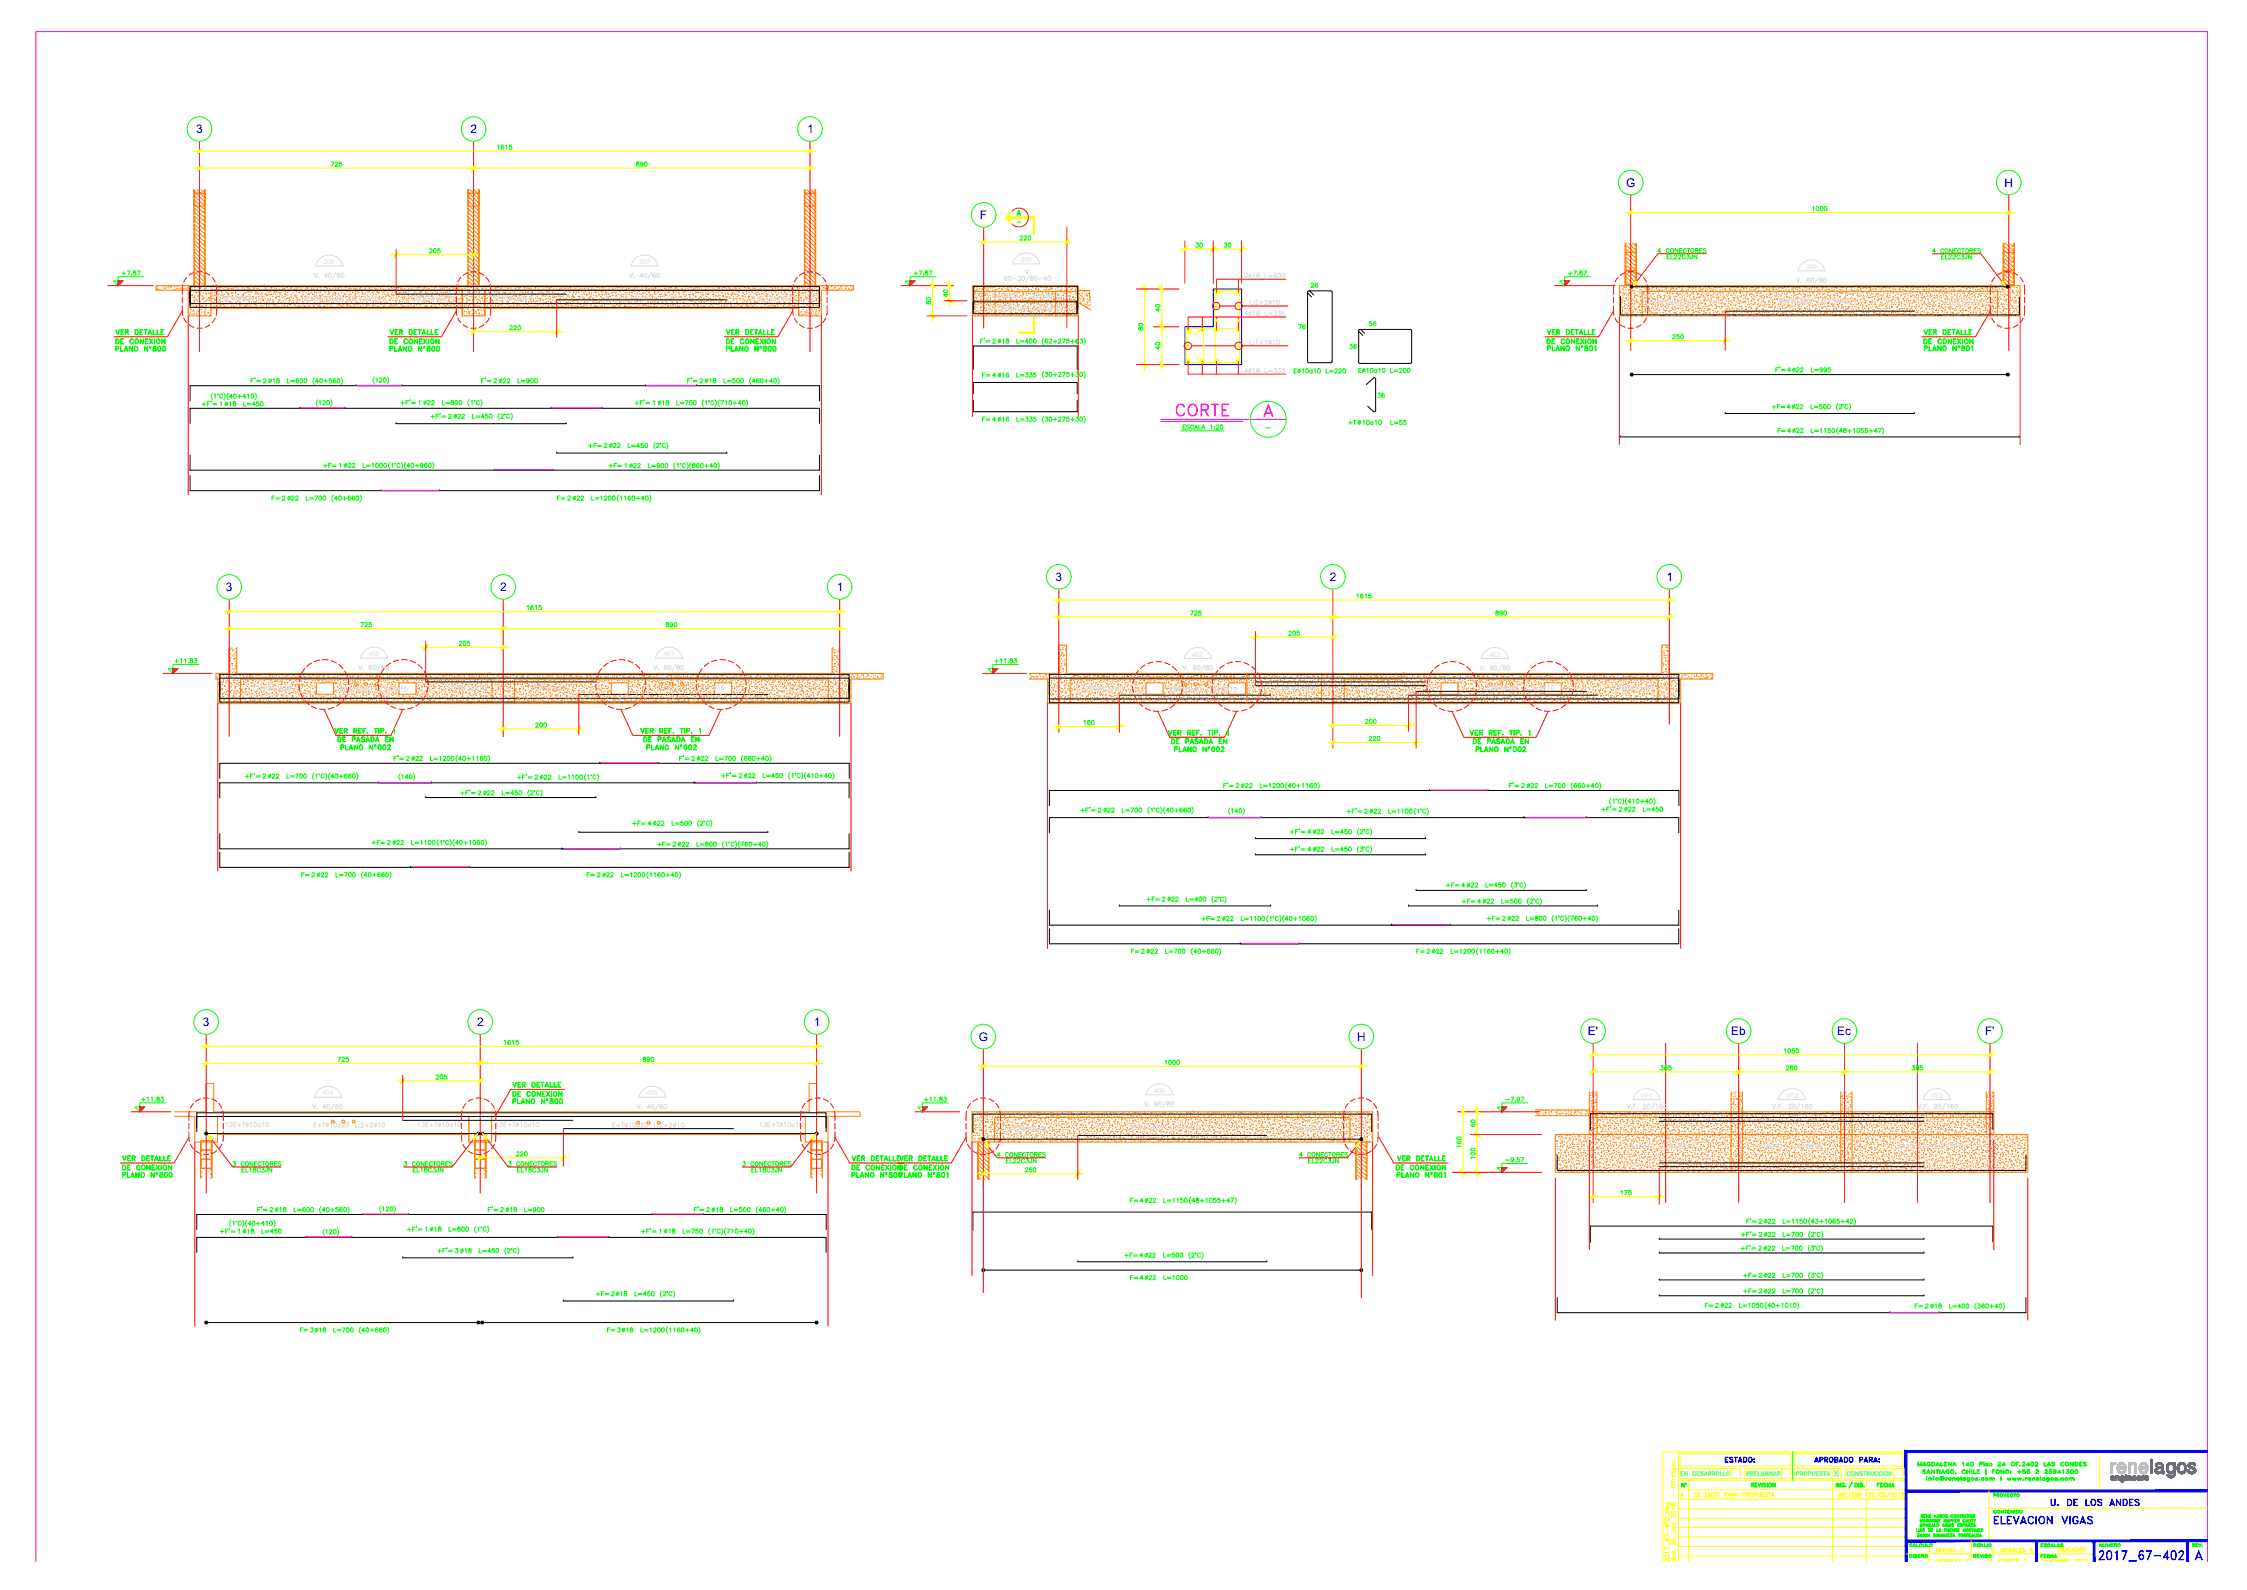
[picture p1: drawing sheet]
<svg xmlns="http://www.w3.org/2000/svg" width="1189mm" height="841mm" viewBox="0 0 1189 841" stroke-linecap="round" stroke-linejoin="round" font-family="sans-serif">
<defs><g id="words">
<text font-size="10.6" fill="#f0f" x="621" y="221">CORTE</text>
<text font-size="9.3" fill="#00f" x="1109" y="827">2017_67-402</text>
<text font-size="7.5" fill="#00f" x="1054" y="807">ELEVACION VIGAS</text>
<text font-size="7.1" fill="#00f" x="1084" y="798">U. DE LOS ANDES</text>
<g font-size="6.3" fill="#00f">
<text x="104" y="70">3</text>
<text x="249" y="70">2</text>
<text x="427" y="70">1</text>
<text x="860" y="99">G</text>
<text x="1061" y="99">H</text>
<text x="518" y="116">F</text>
<text x="558" y="307">3</text>
<text x="704" y="307">2</text>
<text x="882" y="307">1</text>
<text x="120" y="313">3</text>
<text x="265" y="313">2</text>
<text x="443" y="313">1</text>
<text x="107" y="543">3</text>
<text x="252" y="543">2</text>
<text x="431" y="543">1</text>
<text x="518" y="550">G</text>
<text x="718" y="550">H</text>
<text x="840" y="547">E'</text>
<text x="916" y="547">Eb</text>
<text x="972" y="547">Ec</text>
<text x="1050" y="547">F'</text>
</g>
<g font-size="6.2" fill="#0f0">
<text x="518" y="183">F'=</text>
<text x="132" y="204">F'=</text>
<text x="254" y="204">F'=</text>
<text x="363" y="204">F'=</text>
<text x="335" y="216">+F'=</text>
<text x="227" y="223">+F'=</text>
<text x="178" y="394">DE PASADA EN</text>
<text x="340" y="394">DE PASADA EN</text>
<text x="617" y="390">VER REF. TIP. 1</text>
<text x="619" y="395">DE PASADA EN</text>
<text x="777" y="390">VER REF. TIP. 1</text>
<text x="779" y="395">DE PASADA EN</text>
<text x="180" y="398">PLANO Nº002</text>
<text x="341" y="398">PLANO Nº002</text>
<text x="621" y="399">PLANO Nº002</text>
<text x="780" y="399">PLANO Nº002</text>
<text x="208" y="404">F'=</text>
<text x="359" y="404">F'=</text>
<text x="273" y="413">+F'=</text>
<text x="381" y="413">+F'=</text>
<text x="647" y="418">F'=</text>
<text x="798" y="418">F'=</text>
<text x="712" y="431">+F'=</text>
<text x="846" y="430">+F'=</text>
<text x="682" y="442">+F'=</text>
<text x="682" y="452">+F'=</text>
<text x="271" y="576">VER DETALLE</text>
<text x="64" y="620">DE CONEXION</text>
<text x="450" y="620">DE CONEXION</text>
<text x="475" y="620">DE CONEXION</text>
<text x="738" y="620">DE CONEXION</text>
<text x="64" y="624">PLANO Nº800</text>
<text x="450" y="624">PLANO Nº800</text>
<text x="475" y="624">PLANO Nº801</text>
<text x="738" y="624">PLANO Nº801</text>
<text x="116" y="654">+F'=</text>
<text x="214" y="653">+F'=</text>
<text x="339" y="654">+F'=</text>
<text x="923" y="648">F'=</text>
<text x="920" y="655">+F'=</text>
<text x="231" y="664">+F'=</text>
</g>
<g font-size="6.2" fill="#00f">
<text x="912" y="775">ESTADO:</text>
<text x="959" y="775">APROBADO PARA:</text>
</g>
<g font-size="5.7" fill="#0f0">
<text x="174" y="89">725</text>
<text x="336" y="89">890</text>
<text x="226" y="135">205</text>
<text x="876" y="135">4 CONECTORES</text>
<text x="1022" y="135">4 CONECTORES</text>
<text x="881" y="138">EL22C3JN</text>
<text x="503" y="158" transform="rotate(-90 503 158)">40</text>
<text x="60" y="178">VER DETALLE</text>
<text x="205" y="178">VER DETALLE</text>
<text x="383" y="178">VER DETALLE</text>
<text x="606" y="176" transform="rotate(-90 606 176)">80</text>
<text x="686" y="175">76</text>
<text x="818" y="178">VER DETALLE</text>
<text x="1017" y="178">VER DETALLE</text>
<text x="60" y="183">DE CONEXION</text>
<text x="205" y="183">DE CONEXION</text>
<text x="383" y="183">DE CONEXION</text>
<text x="818" y="183">DE CONEXION</text>
<text x="884" y="181">250</text>
<text x="1017" y="183">DE CONEXION</text>
<text x="60" y="187">PLANO Nº800</text>
<text x="205" y="187">PLANO Nº800</text>
<text x="383" y="187">PLANO Nº800</text>
<text x="818" y="187">PLANO Nº801</text>
<text x="1017" y="187">PLANO Nº801</text>
<text x="939" y="198">F'=</text>
<text x="144" y="204">18</text>
<text x="151" y="204">L=600</text>
<text x="198" y="204">120</text>
<text x="265" y="204">22</text>
<text x="273" y="204">L=900</text>
<text x="375" y="204">18</text>
<text x="382" y="204">L=500</text>
<text x="106" y="216">+F'=</text>
<text x="168" y="216">120</text>
<text x="211" y="215">+F'=</text>
<text x="350" y="216">18</text>
<text x="357" y="216">L=750</text>
<text x="241" y="223">22</text>
<text x="249" y="223">L=450</text>
<text x="310" y="238">+F=</text>
<text x="323" y="238">22</text>
<text x="332" y="238">L=450</text>
<text x="170" y="249">+F=</text>
<text x="183" y="249">22</text>
<text x="191" y="249">L=1000</text>
<text x="321" y="249">+F=</text>
<text x="334" y="249">22</text>
<text x="342" y="249">L=900</text>
<text x="278" y="324">1615</text>
<text x="629" y="327">725</text>
<text x="791" y="327">890</text>
<text x="92" y="352">+11.83</text>
<text x="525" y="352">+11.83</text>
<text x="176" y="389">VER REF. TIP. 1</text>
<text x="283" y="386">200</text>
<text x="338" y="389">VER REF. TIP. 1</text>
<text x="219" y="404">22</text>
<text x="227" y="404">L=1200</text>
<text x="370" y="404">22</text>
<text x="378" y="404">L=700</text>
<text x="129" y="413">+F'=</text>
<text x="287" y="413">22</text>
<text x="295" y="413">L=1100</text>
<text x="395" y="413">22</text>
<text x="403" y="413">L=450</text>
<text x="658" y="418">22</text>
<text x="666" y="418">L=1200</text>
<text x="809" y="418">22</text>
<text x="817" y="418">L=700</text>
<text x="243" y="422">+F'=</text>
<text x="571" y="431">+F'=</text>
<text x="696" y="442">22</text>
<text x="704" y="442">L=450</text>
<text x="764" y="471">+F=</text>
<text x="778" y="471">22</text>
<text x="785" y="471">L=450</text>
<text x="606" y="478">+F=</text>
<text x="619" y="478">22</text>
<text x="627" y="478">L=400</text>
<text x="786" y="488">+F=</text>
<text x="799" y="488">22</text>
<text x="807" y="488">L=800</text>
<text x="266" y="554">1615</text>
<text x="616" y="564">1000</text>
<text x="878" y="567">385</text>
<text x="944" y="567">280</text>
<text x="1011" y="567">385</text>
<text x="230" y="572">205</text>
<text x="271" y="581">DE CONEXION</text>
<text x="74" y="584">+11.83</text>
<text x="271" y="585">PLANO Nº800</text>
<text x="488" y="584">+11.83</text>
<text x="796" y="584">-7.97</text>
<text x="782" y="597" transform="rotate(-90 782 597)">60</text>
<text x="64" y="615">VER DETALLE</text>
<text x="272" y="613">220</text>
<text x="450" y="615">VER DETALLE</text>
<text x="475" y="615">VER DETALLE</text>
<text x="738" y="615">VER DETALLE</text>
<text x="782" y="614" transform="rotate(-90 782 614)">100</text>
<text x="796" y="616">-9.57</text>
<text x="122" y="618">3 CONECTORES</text>
<text x="213" y="618">3 CONECTORES</text>
<text x="268" y="618">3 CONECTORES</text>
<text x="392" y="618">3 CONECTORES</text>
<text x="542" y="621">250</text>
<text x="135" y="642">F'=</text>
<text x="258" y="642">F'=</text>
<text x="367" y="642">F'=</text>
<text x="130" y="654">18</text>
<text x="138" y="654">L=450</text>
<text x="229" y="653">18</text>
<text x="237" y="653">L=800</text>
<text x="353" y="654">18</text>
<text x="361" y="654">L=750</text>
<text x="935" y="648">22</text>
<text x="943" y="648">L=1150</text>
<text x="171" y="654">120</text>
<text x="935" y="655">22</text>
<text x="943" y="655">L=700</text>
<text x="920" y="663">+F'=</text>
<text x="594" y="666">+F=</text>
<text x="607" y="666">22</text>
<text x="615" y="666">L=500</text>
<text x="921" y="677">+F=</text>
<text x="935" y="677">22</text>
<text x="943" y="677">L=700</text>
<text x="315" y="687">+F=</text>
<text x="327" y="687">18</text>
<text x="335" y="687">L=450</text>
<text x="901" y="693">F=</text>
<text x="912" y="693">22</text>
<text x="919" y="693">L=1050</text>
<text x="158" y="706">F=</text>
<text x="168" y="706">18</text>
<text x="176" y="706">L=700</text>
<text x="321" y="706">F=</text>
<text x="331" y="706">18</text>
<text x="338" y="706">L=1200</text>
</g>
<g font-size="5.3" fill="#0f0">
<text x="262" y="80">1615</text>
<text x="958" y="113">1000</text>
<text x="539" y="128">220</text>
<text x="632" y="132">30</text>
<text x="647" y="132">30</text>
<text x="1026" y="138">EL22C3JN</text>
<text x="64" y="147">+7.87</text>
<text x="483" y="147">+7.87</text>
<text x="829" y="147">+7.87</text>
<text x="693" y="153">26</text>
<text x="494" y="162" transform="rotate(-90 494 162)">80</text>
<text x="615" y="166" transform="rotate(-90 615 166)">40</text>
<text x="724" y="174">56</text>
<text x="269" y="176">220</text>
<text x="530" y="183">18</text>
<text x="537" y="183">L=400</text>
<text x="615" y="186" transform="rotate(-90 615 186)">40</text>
<text x="713" y="186">36</text>
<text x="950" y="198">22</text>
<text x="957" y="198">L=995</text>
<text x="519" y="201">F=</text>
<text x="530" y="201">16</text>
<text x="537" y="201">L=335</text>
<text x="718" y="198">E%%C10a10 L=200</text>
<text x="121" y="216">18</text>
<text x="128" y="216">L=450</text>
<text x="225" y="215">22</text>
<text x="233" y="215">L=800</text>
<text x="728" y="211">36</text>
<text x="937" y="217">+F=</text>
<text x="949" y="217">22</text>
<text x="957" y="217">L=500</text>
<text x="519" y="224">F=</text>
<text x="530" y="224">16</text>
<text x="537" y="224">L=335</text>
<text x="713" y="226">+T</text>
<text x="720" y="226">10</text>
<text x="735" y="226">L=55</text>
<text x="625" y="228">ESCALA 1:20</text>
<text x="940" y="230">F=</text>
<text x="950" y="230">22</text>
<text x="957" y="230">L=1150</text>
<text x="143" y="266">F=</text>
<text x="153" y="266">22</text>
<text x="161" y="266">L=700</text>
<text x="294" y="266">F=</text>
<text x="304" y="266">22</text>
<text x="312" y="266">L=1200</text>
<text x="717" y="318">1615</text>
<text x="190" y="333">725</text>
<text x="351" y="333">890</text>
<text x="681" y="337">205</text>
<text x="242" y="343">205</text>
<text x="721" y="384">200</text>
<text x="573" y="385">160</text>
<text x="724" y="393">220</text>
<text x="143" y="413">22</text>
<text x="151" y="413">L=700</text>
<text x="212" y="413">140</text>
<text x="257" y="422">22</text>
<text x="265" y="422">L=450</text>
<text x="585" y="431">22</text>
<text x="593" y="431">L=700</text>
<text x="651" y="431">140</text>
<text x="726" y="431">22</text>
<text x="734" y="431">L=1100</text>
<text x="861" y="430">22</text>
<text x="869" y="430">L=450</text>
<text x="334" y="438">+F=</text>
<text x="347" y="438">22</text>
<text x="355" y="438">L=500</text>
<text x="196" y="448">+F=</text>
<text x="209" y="448">22</text>
<text x="217" y="448">L=1100</text>
<text x="347" y="449">+F=</text>
<text x="360" y="449">22</text>
<text x="368" y="449">L=800</text>
<text x="696" y="452">22</text>
<text x="704" y="452">L=450</text>
<text x="159" y="465">F=</text>
<text x="169" y="465">22</text>
<text x="177" y="465">L=700</text>
<text x="310" y="465">F=</text>
<text x="320" y="465">22</text>
<text x="328" y="465">L=1200</text>
<text x="773" y="479">+F=</text>
<text x="786" y="479">22</text>
<text x="794" y="479">L=500</text>
<text x="635" y="488">+F=</text>
<text x="648" y="488">22</text>
<text x="656" y="488">L=1100</text>
<text x="598" y="506">F=</text>
<text x="608" y="506">22</text>
<text x="616" y="506">L=700</text>
<text x="749" y="506">F=</text>
<text x="759" y="506">22</text>
<text x="767" y="506">L=1200</text>
<text x="178" y="563">725</text>
<text x="339" y="563">890</text>
<text x="943" y="558">1050</text>
<text x="774" y="608" transform="rotate(-90 774 608)">160</text>
<text x="527" y="613">4 CONECTORES</text>
<text x="532" y="616">EL22C3JN</text>
<text x="687" y="613">4 CONECTORES</text>
<text x="691" y="616">EL22C3JN</text>
<text x="127" y="621">EL18C3JN</text>
<text x="218" y="621">EL18C3JN</text>
<text x="273" y="621">EL18C3JN</text>
<text x="397" y="621">EL18C3JN</text>
<text x="857" y="633">175</text>
<text x="201" y="642">120</text>
<text x="597" y="637">F=</text>
<text x="607" y="637">22</text>
<text x="615" y="637">L=1150</text>
<text x="147" y="642">18</text>
<text x="155" y="642">L=600</text>
<text x="269" y="642">18</text>
<text x="277" y="642">L=900</text>
<text x="378" y="642">18</text>
<text x="386" y="642">L=500</text>
<text x="245" y="664">18</text>
<text x="253" y="664">L=450</text>
<text x="935" y="663">22</text>
<text x="942" y="663">L=700</text>
<text x="597" y="678">F=</text>
<text x="607" y="678">22</text>
<text x="615" y="678">L=1000</text>
<text x="921" y="685">+F=</text>
<text x="935" y="685">22</text>
<text x="943" y="685">L=700</text>
<text x="1012" y="693">F=</text>
<text x="1023" y="693">18</text>
<text x="1030" y="693">L=400</text>
<text x="992" y="788">FECHA</text>
</g>
<g font-size="5.3" fill="#dcdcdc">
<text x="658" y="148">2%%C18 L=400</text>
<text x="658" y="198">4%%C16 L=335</text>
</g>
<g font-size="5.3" fill="#ff0">
<text x="889" y="782">EN DESARROLLO</text>
<text x="950" y="782">PROPUESTA</text>
<text x="976" y="782">CONSTRUCCION</text>
</g>
<text font-size="5.3" fill="#0ff" x="923" y="782">PRELIMINAR</text>
<g font-size="4.9" fill="#0f0">
<text x="1014" y="776">MAGDALENA 140 Piso 24 OF.2402 LAS CONDES</text>
<text x="1054" y="793">PROYECTO</text>
</g>
<g font-size="4.9" fill="#ff0">
<text x="896" y="793">SE EMITE PARA PROPUESTA</text>
<text x="1088" y="822">INDICADAS</text>
<text x="1010" y="825">DISEÑO</text>
</g>
<g font-size="4.4" fill="#0f0">
<text x="724" y="226">a</text>
<text x="1009" y="819">CALCULO</text>
<text x="1079" y="819">ESCALAS</text>
<text x="1110" y="819">NUMERO</text>
<text x="1159" y="819">REV.</text>
</g>
<text font-size="4.4" fill="#00f" x="1054" y="802">CONTENIDO</text>
<g font-size="4.4" fill="#ff0">
<text x="1044" y="819">DIBUJO</text>
<text x="1019" y="827">E. MORALES F.</text>
<text x="1044" y="825">REVISO</text>
<text x="1051" y="827">M. KUPFER C.</text>
<text x="1079" y="825">FECHA</text>
<text x="1080" y="827">DICIEMBRE 2017</text>
</g>
<g font-size="2.6" fill="#0f0">
<text x="537" y="119">-</text>
<text x="669" y="228">-</text>
</g>
</g></defs>
<!-- layer: RLA-FORMATO -->
<path d="M19 826v-809h1149v809" fill="none" stroke="#f0f" stroke-width=".53"/>
<g fill="none" stroke="#ff0" stroke-width=".53">
<path d="M884 778v1h1a.8 .8 0 0 1 0-1 .8 .8 0 0 1 1 0 .8 .8 0 0 1 0 1M885 777h2M885 775h2M885 777a.7 .7 0 0 1 0-1 .7 .7 0 0 1 1 0 .7 .7 0 0 1 0 1M887 774h-2v1M887 773h-2v1M888 768v58M889 777h32v5h-32M889 769h59v6h-59zM923 777h25v5h-25M949 777h25v5h-25zM949 769h58v6h-58z"/>
<path d="M977 777h30v5h-30M1008 768h-128v58M1111 770v17M881 799h2M882 797h1l-1 1h1l-1 1M882 795h2v1M882 799a.7 .7 0 0 0 0 1 .7 .7 0 0 0 1 0 .7 .7 0 0 0 0-1M882 795a.7 .7 0 0 0 0 1 .7 .7 0 0 0 1 0 .7 .7 0 0 0 0-1M884 795l1 1 1-1a.8 .8 0 0 1 1 1 .8 .8 0 0 1-1 0zM885 782h.1M886 790v2M886 782h.1"/>
<path d="M887 798h-3h1M887 784l-3-1v2M887 781h-3h1M888 798h120M888 793h120M888 788h120M888 783h120M893 783v43M970 783v43M987 783v43M1052 789v26M1052 798h116"/>
<path d="M881 814a1 1 0 0 0 1 1 1 1 0 0 0 1-1 .7 .7 0 0 0-1 0 .7 .7 0 0 0 0 1M882 809v2M882 806v2l-1-1h2M883 801h.1M883 819l-2-1v2M883 813l-2-1v1M883 802v2l-2-2v1v1M883 816v2M884 810h2v1M885 814a.7 .7 0 0 1 1 1 .7 .7 0 0 1-1 0 .7 .7 0 0 1 0-1h1v1M885 808h2M885 807h2"/>
<path d="M885 808a.7 .7 0 0 0 0 1 .7 .7 0 0 0 1 0 .7 .7 0 0 0 0-1M887 816v1l-2-1-1 1h1M887 806h-2v1M887 801v2l-2-2-1 1 1 1M888 818h120M888 808h120M888 803h120M888 813h121M1043 815v11M881 826v-1l2 1M883 821h-2v1M883 825v1"/>
<path d="M885 822h2M887 824h-3l3 1-2 1M887 820l-2 1v1M888 823h120M1008 822h100"/>
<circle cx="885" cy="786" r="1"/>
<circle cx="885" cy="800" r="1"/>
<circle cx="882" cy="805" r="1"/>
<circle cx="882" cy="823" r="1"/>
<circle cx="886" cy="823" r=".7"/>
</g>
<g fill="none" stroke="#0f0" stroke-width=".53">
<path d="M949 768v15M1017 778h2h-2l2 1h-2h2zM1020 779h1M1020 777l1 2-1-1-1 1zM1022 777l1 2v-2v2l-1-1v1zM1025 778v1v-1M1026 777v2zM1027 779h2M1028 777l1 2-1-1-1 1zM1030 778l1-1v1a.9 .9 0 0 0-1 0 .9 .9 0 0 0 0 1 .9 .9 0 0 0 1 0 .9 .9 0 0 1-1 0 .9 .9 0 0 1 0-1zM1035 779h.1M1035 780v-1v1"/>
<path d="M1035 779v1M1038 778l1-1 1 1a1 1 0 0 0-2 0 .9 .9 0 0 0 0 1 1 1 0 0 0 2 0 1 1 0 0 1-2 0 1 1 0 0 1 0-1zM1041 777v2zM1041 778h1M1042 777v2zM1043 777v2zM1044 777v2h2h-2zM1046 777v2M1046 778h1zM1046 779h1zM1051 777v3zM1054 777h1l-1 1v1z"/>
<path d="M1054 778h1zM1059 777l1 2v-2v2l-1-1v1zM1064 779h.1M1064 778h.1M1067 778l2 1zM1068 778v1zM1070 779h1M1071 778l1 1h-1M1072 779l-2-1v-1h1l-1 1a1 1 0 0 1 2 0 1.1 1.1 0 0 1-1 2 .8 .8 0 0 1-1-1h2M1073 779h1M1073 778v1M1073 778l1 1h-1"/>
<path d="M1074 778a1 1 0 0 0-2 0 1.1 1.1 0 0 0 2 1 .7 .7 0 0 0 0-1 .7 .7 0 0 0-1 0M1077 778l1-1 1 1-2 1h2h-2l1-1zM1082 778l1-1v1l-1 1h1h-1l1-1zM1084 779h1M1085 778l1 1h-1M1086 779l-2-1v-1h1l-1 1a1 1 0 0 1 2 0 1.1 1.1 0 0 1-1 2 .8 .8 0 0 1-1-1h2M1086 778l1 1 1-1-1 1M1087 779h.1M1087 778h-1l1 1M1087 778h1l-1 1M1088 778a.7 .7 0 0 1-1 1 .7 .7 0 0 1 0-1 .9 .9 0 0 1 1 1 1 1 0 0 1-2 0h1M1089 779h1h-1l1-2v2v-1l-1 1"/>
<path d="M1091 778l1-1v2v-1zM1093 779h1M1094 778l1 1M1094 778a.7 .7 0 0 1 0 1 .7 .7 0 0 1-1 0h2M1094 778l1 1h-1M1095 778l-2-1h2l-1 1M1095 777l-1 1M1096 779h1M1096 778v1M1097 778v1M1098 779h1M1098 778v1"/>
<path d="M1099 778v1M890 785l1 1v-1v2l-1-2v2zM927 785h1h-1v1v-2l1 1-1 1M927 786h1zM929 785l1-1h-1v2M929 785v1M929 786h1zM930 784l1 2 1-2-1 2zM932 784v2zM933 785h1h-1l1 1h-1h1zM935 784v2zM938 784l1 2v-2v2l-1-1v1z"/>
<path d="M972 784v2zM972 784l2 2v-2v2l-2-1v1zM975 785v-1l1 1h-1v1h1h-1h1a.7 .7 0 0 1-1 1 .7 .7 0 0 1-1-1zM977 786h.1M980 784l-2 3zM981 784l2 1-1 1h-1zM982 785a1 1 0 0 1 1 0 1 1 0 0 1-1 1zM983 784l1 2zM984 785h1h-1v1h1h-1M985 785v1h-1v-2l1 1v1M986 786h.1M1019 781h.1"/>
<path d="M1019 782v1zM1020 782v1zM1020 782h2v1l-1-1zM1022 782h1zM1023 781v2zM1026 781h2a.8 .8 0 0 1 1 1 .8 .8 0 0 1-1 1v-2v1a1 1 0 0 0-1-1 1.1 1.1 0 0 0-1 2 1 1 0 0 0 2 0 1 1 0 0 1-2 0 1 1 0 0 1 0-2zM1027 782h1h-1h1h-1zM1029 782l1 1zM1030 782h.1M1031 782h1a.6 .6 0 0 0-1 0 .6 .6 0 0 0 0 1 .6 .6 0 0 0 1 0 .7 .7 0 0 1-1 0 .7 .7 0 0 1 0-1 .7 .7 0 0 1 1 0h-1M1033 782v1zM1033 782h1v1v-1z"/>
<path d="M1035 782h2a.6 .6 0 0 0-1 0 .7 .7 0 0 0-1 1 .6 .6 0 0 0 1 0h1a.7 .7 0 0 1-1 0 .7 .7 0 0 1 0-1 .7 .7 0 0 1 1 0h-2M1037 781l1 2zM1039 782h1h-1l1 1a.7 .7 0 0 1-1 0 .7 .7 0 0 1 0-1zM1040 782v1zM1041 782h1h-1l1 1a.7 .7 0 0 1-1 0 .7 .7 0 0 1 0-1zM1042 782v1l-1 1 1-1zM1045 783h.1M1045 782h1h-1l1 1M1045 783h1M1045 782l1 1h-1M1045 782h.1M1046 782v1"/>
<path d="M1047 783h.1M1053 782v1zM1053 782h1v1v-1zM1054 782h1v1v-1zM1059 781v2zM1062 782l1 1v-1v1l1-1-1 1v-1v1zM1065 782v1l1-1v1l1-1-1 1v-1l-1 1zM1067 782l1 1v-1l1 1v-1v1l-1-1v1zM1070 783h.1M1072 782v1zM1072 782h1zM1073 782h1a.6 .6 0 0 0-1 0 .6 .6 0 0 0 0 1 .6 .6 0 0 0 1 0 .7 .7 0 0 1-1 0 .7 .7 0 0 1 0-1 .7 .7 0 0 1 1 0h-1"/>
<path d="M1075 782v1zM1075 782h1l1 1-1-1zM1077 782h2a.6 .6 0 0 0-1 0 .6 .6 0 0 0 0 1h1a.7 .7 0 0 1-1 0 .7 .7 0 0 1 0-1 .7 .7 0 0 1 1 0h-2M1080 781v2zM1081 782h1h-1l1 1a.7 .7 0 0 1-1 0 .7 .7 0 0 1 0-1zM1082 782v1zM1083 782h1h-1l1 1a.7 .7 0 0 1-1 0 .7 .7 0 0 1 0-1zM1084 782v1l-1 1 1-1zM1087 783h1M1087 782l1 1h-1M1088 782h-1l1 1M1088 782v1"/>
<path d="M1088 782h-1M1089 783h.1M1095 782v1zM1095 782h1v1v-1zM1096 782h1v1v-1zM1014 809v1h1h-1zM1015 812h1h-1v1zM1015 809l1 1v-1v1h-1zM1016 804l1 1v-1v1v-1v1l-1-1v1zM1016 811v2zM1016 806h1h-1v1h1v1l-1-1zM1016 801h1v1v-1v2z"/>
<path d="M1017 811v2l1-2v2v-1l-1 1v-1v1zM1017 809v1zM1017 802v1zM1018 809h-1l1 1h-1h1zM1018 805h1M1018 805h.1M1018 801h1zM1018 801v2h1h-1M1018 802h.1M1018 804l1 1-1-1v1zM1019 804h1h-1h1h-1v1zM1019 806l1 1v-1v2l-1-2v2z"/>
<path d="M1019 801l1 1v-1v2l-1-2v2zM1020 804v1zM1020 811l1 2v-2v2l-1-1v1zM1020 809h1v1h-1zM1020 809h1v1h-1M1021 804v1zM1021 806h1l-1 2 1-2zM1021 807l1 1h-1M1021 801h1h-1v2h1h-1zM1021 802h.1M1021 805h1M1022 804v1v-1l-1 1z"/>
<path d="M1022 809h1h-1v1h1h-1zM1022 809h.1M1022 807h1M1023 806v2v-2l-1 2zM1023 804l1 1v-1v1l-1-1v1zM1023 812h1h-1l1 1h-1h1zM1024 806v1v1zM1024 801v2h1h-1zM1024 804l1 1v-1v1l-1-1v1zM1024 813h1M1025 812h.1M1025 809v1h1h-1z"/>
<path d="M1025 811v2v-1l-1 1zM1025 802h1M1025 801l1 2-1-2v2zM1026 804h1zM1026 804v1M1026 804h.1M1026 805h1zM1026 811l1 2v-2v2l-1-1v1zM1026 810h1M1026 809l1 1-1-1v1zM1027 801v1v-1l-1 1 1 1v-1v1l-1-1zM1027 811l1 2z"/>
<path d="M1028 812h.1M1028 807h1M1028 806l1 2-1-2v2zM1028 811v2zM1029 804v1zM1029 804h1l-1 1M1029 809h1h-1v1zM1029 804l1 1-1-1M1029 809h.1M1029 811v2l1-2v2h-1zM1029 806h1l-1 1 1-1h-1v2zM1029 801h1h-1l1 2-1-1h1z"/>
<path d="M1030 807v1v-1M1030 804l1 1v-1v1h-1zM1030 809l1 1v-1v1h-1zM1031 811h.1M1031 811v2M1031 806v2zM1031 812h.1M1031 813h.1M1031 807h1M1032 804h1h-1h1h-1v1zM1032 806v2v-2l-1 2zM1032 809h1h-1v1h1h-1"/>
<path d="M1032 809h.1M1032 811h1l-1 2h1h-1l1-2zM1032 801h1l-1 1 1 1v-1v1l-1-1zM1033 806h1h-1l1 1h-1h1zM1033 809l1 1v-1v1l-1-1v1zM1033 804h1h-1v1zM1033 804h1zM1033 813h1M1033 812h1M1034 811v2v-1l-1 1zM1034 804h1zM1034 804v1"/>
<path d="M1034 805h1zM1034 809h1zM1035 809v1zM1035 801l1 1v-1v2l-1-2v2zM1036 806h1h-1v1l1 1h-1zM1036 804h1h-1h1h-1v1zM1036 807h.1M1036 809h1h-1v1h1h-1zM1036 809h.1M1036 804l1 1zM1036 811h1zM1037 811v2z"/>
<path d="M1037 801h1zM1037 806h1h-1l1 1h-1h1zM1037 801v2v-2M1038 801h1l-1 1h1l-1-1v2zM1038 806h1v1v-1v2zM1039 802v1zM1039 809v1l1-1v1v-1l-1 1v-1v1zM1039 804h1h-1v1zM1039 812h1l-1-1v2v-2l1 1h-1M1040 812v1zM1040 801h.1M1040 801v2"/>
<path d="M1040 802h.1M1040 807h1M1040 805h1M1040 806l1 2-1-2v2zM1040 810h1M1041 804v1v-1l-1 1zM1041 812v-1v2v-2v1M1041 809v1v-1l-1 1zM1041 812v1zM1041 801h1l-1 1h1l-1-1v2zM1041 806h1l-1 1 1-1h-1v2zM1041 802l1 1z"/>
<path d="M1042 804v1l1-1-1 1zM1042 807v1zM1042 809h1h-1h1h-1v1zM1042 811h1zM1042 811v2M1042 812h.1M1042 813h1zM1042 809l1 1-1-1M1042 802h1M1043 807l1 1h-1l1-2h-1h1l-1 2M1043 801v2v-2l-1 2zM1043 804h1z"/>
<path d="M1043 809h1zM1043 813h1M1043 812h1M1043 804v1l1-1M1044 809v1zM1044 811v2v-1l-1 1zM1044 801h1h-1l1 2-1-1h1zM1044 807h1M1044 804h1v1zM1044 809l1 1zM1045 806v2v-2l-1 2zM1045 811v2h1h-1z"/>
<path d="M1045 809l1 1v-1v1l-1-1v1zM1046 811l1 1M1046 811v2M1046 811l1 1h-1M1046 812h1l-1 1M1047 812v1h-1M1047 809h1h-1v1h1h-1M1047 809h.1M1047 813h1M1047 812h1M1048 811v2v-1l-1 1zM1048 810h1h-1"/>
<path d="M1049 809h-1h1l-1 1M1049 809l-1 1"/>
<circle cx="1033" cy="778" r="1"/>
<circle cx="1033" cy="778" r=".9"/>
<circle cx="1057" cy="778" r="1"/>
<circle cx="1057" cy="778" r=".9"/>
<circle cx="1062" cy="778" r=".9"/>
<circle cx="1062" cy="778" r="1"/>
<circle cx="1064" cy="778" r=".2"/>
<circle cx="1096" cy="778" r="1"/>
<circle cx="1099" cy="778" r="1"/>
<circle cx="892" cy="785" r=".3"/>
<circle cx="892" cy="785" r=".2"/>
<circle cx="937" cy="785" r=".8"/>
<circle cx="937" cy="785" r=".9"/>
<circle cx="1025" cy="782" r=".7"/>
<circle cx="1025" cy="782" r=".6"/>
<circle cx="1044" cy="782" r=".7"/>
<circle cx="1044" cy="782" r=".6"/>
<circle cx="1049" cy="782" r=".7"/>
<circle cx="1051" cy="782" r=".6"/>
<circle cx="1051" cy="782" r=".7"/>
<circle cx="1086" cy="782" r=".7"/>
<circle cx="1086" cy="782" r=".6"/>
<circle cx="1091" cy="782" r=".7"/>
<circle cx="1093" cy="782" r=".7"/>
<circle cx="1093" cy="782" r=".6"/>
<circle cx="1018" cy="807" r=".7"/>
<circle cx="1018" cy="807" r=".6"/>
<circle cx="1019" cy="812" r=".7"/>
<circle cx="1019" cy="812" r=".6"/>
<circle cx="1025" cy="807" r=".7"/>
<circle cx="1025" cy="807" r=".6"/>
<circle cx="1028" cy="802" r=".7"/>
<circle cx="1028" cy="802" r=".6"/>
<circle cx="1034" cy="802" r=".6"/>
<circle cx="1034" cy="802" r=".7"/>
<circle cx="1038" cy="812" r=".6"/>
<circle cx="1038" cy="812" r=".7"/>
</g>
<g fill="#00f" stroke="#00f" stroke-width=".53">
<path d="M1009 768h159v-1zM1008 767h160l-159 1zM1008 767l1 59v-58zM1008 767l1 59h-1z"/>
<path d="M1008 789h160v-1zM1008 788h160l-160 1z"/>
<path d="M1008 816h160v-1zM1008 815h160l-160 1z"/>
<path d="M1077 815l1 11v-11zM1077 815l1 11h-1z"/>
<path d="M1107 815l1 11v-11zM1107 815l1 11h-1z"/>
<path d="M1157 815l1 11v-11zM1157 815l1 11h-1z"/>
</g>
<!-- layer: RLA-LOGO -->
<g fill="none" stroke="#c0c0c0" stroke-width=".53">
<path d="M1117 774v5v-5v5h1v-5M1117 774h1M1117 774v5zM1117 774v5v-5M1117 774v5M1118 774v5v-5M1118 774v5M1118 774h.1M1118 775v-1v1M1118 774v1v-1M1118 774v1M1119 774v1"/>
<path d="M1119 774v1v-1M1119 775v-1v1M1119 774v1zM1120 776v2M1120 775v3M1120 778v-3v3M1121 778v-3v3M1121 775v3v-3M1121 775v4M1121 775v4v-4M1121 779v-4v4M1121 779v-5v5"/>
<path d="M1121 777h4M1121 776h3M1121 774v5M1121 776v1M1121 778v1M1121 774v2M1121 774v1M1122 776v1M1122 778v1M1122 774v1M1122 779h.1M1122 774h.1"/>
<path d="M1123 774h.1M1123 776v1M1123 779h.1M1123 774v1M1123 778v1M1124 774v1M1124 776v1M1124 778v1M1124 774v2M1124 774v3M1124 775v2M1125 775v2"/>
<path d="M1125 778h.1M1125 778h-1v1M1125 776v1v-1M1126 779v-5h1v5M1126 779h1M1126 779v-5v5M1126 774v5zM1126 774v5M1127 779v-5v5M1127 774v5M1127 776v-2v2M1127 775v-1v1"/>
<path d="M1127 774v1M1128 775v-1v1M1128 774v1M1128 774v1v-1M1128 774v1zM1128 774h.1M1129 774h.1M1129 774v1M1129 775v-1v1M1129 774v1v-1M1130 775v-1v1M1130 775v-1v5"/>
<path d="M1130 774v5zM1130 779v-5v5M1130 774v5M1130 774v5v-5M1130 775v4M1130 775v4v-4M1132 776v2M1132 775v3M1132 778v-3v3M1132 775v3v-3M1132 779v-4v4M1132 775v4v-4"/>
<path d="M1132 775v4M1133 779v-4v4M1133 779v-5v5M1133 777h4M1133 776h3M1133 776v1M1133 778v1M1133 774v2M1133 774v1M1134 776v1M1134 779h.1M1134 774v1"/>
<path d="M1134 774h.1M1135 774v1M1135 776v1M1135 779h.1M1135 778v1M1135 774v2M1136 774v3M1136 778v1M1136 775v2M1136 778h.1M1136 776v1v-1M1137 776v1v-1"/>
</g>
<g fill="none" stroke="#707070" stroke-width=".53">
<path d="M1138 772v7v-7M1138 772v7v-7h1v7v-7M1138 772v7M1139 772v7v-7M1140 777v1M1140 779v-2v2M1140 777v2v-2M1140 777v2M1141 775h.1M1141 777v2M1141 774v1M1141 778v1"/>
<path d="M1141 776v2M1141 774v1h-1M1141 779h.1M1141 776v1M1142 779h.1M1142 776v1M1142 774v1M1142 774h.1M1143 774h.1M1143 776v1M1143 779h.1M1143 774v1"/>
<path d="M1143 778v1M1144 774v1M1144 776h.1M1144 778v1M1144 774v5M1144 774v5v-1M1144 779v-5v5M1144 774v5v-5M1144 779v-4v4M1144 775v4v-4M1144 775v4M1145 775v4v-4"/>
<path d="M1145 775v5v-1M1145 778v2v-2M1145 779v1v-1M1145 779h.1M1146 776v1M1146 775v3M1147 780v1M1147 775v3M1147 774v5M1147 777v2M1147 774v2M1147 778v1"/>
<path d="M1147 774v1M1148 778v1M1148 774v1M1148 779h.1M1148 774h.1M1149 774h.1M1149 779h.1M1149 774v1M1149 778v1M1150 774v1M1150 778v1M1150 774h1v6"/>
<path d="M1150 780v1v-7v7M1150 774v7M1151 774v6M1151 780v-6v6M1152 775v3M1152 775v3v-3M1152 778v-3v3M1152 775v4M1153 775v4v-4M1153 775v4M1153 774v5v-4M1153 774v5"/>
<path d="M1153 779v-5v5M1153 778v1M1153 774v2M1153 774v1M1154 778v1M1154 774v1M1154 779h.1M1154 774h.1M1155 774h.1M1155 779h.1M1155 774v1M1155 778v1"/>
<path d="M1156 774v1M1156 778v1M1156 774v2M1156 777v2M1156 774v5M1156 779v-5v5M1156 774v5v-5M1156 775v4M1156 775v4v-4M1156 779v-4v4M1156 778v-3v3M1156 775v3"/>
<path d="M1156 775v3v-3M1157 775v3M1157 776v1M1158 778h.1M1158 778v1M1158 774v2M1159 778v1M1159 774v2M1159 775v1M1159 774v1M1159 776v1M1159 779h.1"/>
<path d="M1159 774h.1M1159 779v1M1160 774h.1M1160 776v1M1160 779v1M1160 779h.1M1160 774v1M1161 774v1M1161 776v1M1161 778v1M1161 774v1h1M1161 776v2"/>
<path d="M1161 777v2M1162 777v2M1162 779v-2v2M1162 778v-1v1M1162 777v1M1117 782h.1M1117 781v2v-2M1117 781v2M1117 783v-2v2M1117 782h1M1117 782v1M1117 781h.1"/>
<path d="M1118 782h.1M1118 783h.1M1118 781h.1M1118 782v1M1118 781v1M1119 783v-1l-1 1M1119 781v1M1119 781v1v-1M1119 782h.1M1119 782h-2M1119 781l1 2M1119 783v-2v2"/>
<path d="M1120 781v2M1120 783v-2v2M1120 781v2zM1120 781h.1M1120 781h-1v2M1121 781h.1M1121 781v2M1121 783v-2v2M1121 781v2v-2M1122 782h.1M1122 784h.1M1122 781v2"/>
<path d="M1122 783v1M1122 782v1M1122 781h.1M1123 783h.1M1123 783v1M1123 781h.1M1123 784h.1M1123 782v1M1123 783v1v-3v3M1123 784v-3v3M1124 784v-3v3M1124 783v-2v3"/>
<path d="M1124 783v-2v2M1124 783l-1-2v3M1125 783v-2v2M1125 780h.1M1125 781v2zM1126 783v-2v2M1126 781v2M1126 781h.1M1127 781h.1M1127 781v2M1127 783v-2v2M1127 781v2v-2"/>
<path d="M1128 781v1M1128 781v2v-2M1128 783v-2v2M1128 781v2M1129 783v-2v2M1129 782h1M1129 781v2M1129 782h.1M1129 782v1M1129 781h.1M1129 783h.1M1130 781v1"/>
<path d="M1130 782v1M1130 783h.1M1130 781v1v-1M1130 782h.1M1130 782h-1v1v-2v2M1131 783v-2v2M1131 781v2M1131 781v2v-2M1131 781v2v-1h2M1131 782h1M1131 782v1M1131 781v1"/>
<path d="M1131 782h.1M1131 783h.1M1131 781h.1M1132 782h.1M1132 783h.1M1132 781h.1M1132 781v1M1132 782v1M1133 782l-1 1M1133 781v1M1133 782h.1M1133 781l1 2z"/>
<path d="M1133 783v-2v2M1133 781v2zM1134 781v2M1134 783v-2v2M1134 781h.1M1135 783h.1M1135 782v1M1135 781v1M1136 782h.1M1136 783h.1M1136 781h.1M1136 782v1"/>
<path d="M1136 783v-1v1M1137 782v1M1146 780h1v1M1148 780v1M1148 781v1M1149 781v1M1150 780v1M1150 781v-7v7M1151 781v-7v7"/>
</g>
<!-- layer: FORMATO -->
<path d="M1162 824h3M1162 824h2M1163 820l2 5-2-4-2 4z" fill="none" stroke="#00f" stroke-width=".53"/>
<g fill="none" stroke="#ff0" stroke-width=".53">
<path d="M889 792l1-2 1 2M890 791h.1M973 790v1h-1M974 792v-2v2l1-2v2M977 790a.7 .7 0 0 0-1 0v1a.7 .7 0 0 0 0 1 .7 .7 0 0 0 1-1M979 789l-1 3M980 791h1M981 790h-1v2h1M982 792v-2l1 2v-2v2M984 791h1M985 790h-1v2M989 790h1l-1 2h1"/>
<path d="M991 790h1l-1 2h1M994 789l-2 3M997 790h1l-2 2h2M1000 789l-2 3M1001 790h1l-2 2h2M1005 790v2M1006 790l1 1h-1l1-1zM1021 819v2h-1v-1M1029 819v2h1M1031 819v2M1033 819v2l-2-2v2M1039 820a.7 .7 0 0 0-1-1 .7 .7 0 0 0-1 1 .7 .7 0 0 0 1 1 .7 .7 0 0 0 1 0"/>
<path d="M1055 819h-1v2M1063 820l1-1h-1v2M1064 820v1M1067 819v2h1M1068 820h1M1070 819h-2v2h2M1072 819h-2l2 1-1 1h-1M1074 820h1M1075 819h-1v2M1025 821v-2v2l1-2v2M1033 821l1-2 1 2M1033 820h1"/>
<path d="M1039 821h.1M1059 821v-2l1 2v-2v2M1065 821l1-2v2M1065 820h1M1076 821h.1"/>
<circle cx="995" cy="790" r=".9"/>
<circle cx="1003" cy="790" r=".9"/>
<circle cx="1028" cy="820" r=".9"/>
<circle cx="1062" cy="820" r=".9"/>
</g>
<path d="M970 778l3 3zM972 778l-2 3z" fill="none" stroke="#0ff" stroke-width=".53"/>
<!-- layer: VIGA406$0$RLA-ACHURADO -->
<g fill="none" stroke="#ff7f00" stroke-width=".53">
<path d="M514 590h.1M514 592h.1M514 595h.1M514 589h1M515 593h.1M515 599h.1M515 597h.1M515 591h.1M515 594h.1M515 598h.1M515 594v1M515 599h1"/>
<path d="M516 593h.1M516 589v1M516 589h.1M516 592h.1M516 595h.1M516 597h.1M516 596v1M517 595h.1M517 588h.1M517 592h.1M517 596h.1M517 599v1"/>
<path d="M517 591h.1M517 589h.1M517 592v1M518 589h.1M518 591h.1M518 594h.1M518 597v1M518 595h.1M518 600h.1M518 596v1M519 590h.1M519 588l-1 1"/>
<path d="M519 592v1M519 595h.1M519 589h.1M519 598h.1M519 593h.1M519 597h.1M519 591h.1M519 598h1M520 592v1M520 591h.1M520 588h.1M520 594h.1"/>
<path d="M520 596h.1M520 600h.1M520 595h.1M520 598h.1M521 588v1M521 591h.1M521 595h.1M521 598h.1M521 590h.1M521 596h.1M521 599h1M521 593v1"/>
<path d="M521 593h1M522 595v1M522 597h.1M522 598h.1M522 592h.1M522 588h.1M522 590h.1M522 593h.1M522 600h.1M522 590v1M523 589l-1 1M523 593h.1"/>
<path d="M523 594h.1M523 589h.1M523 592h.1M523 596h.1M523 598h.1M524 591h.1M524 596h-1M524 597v1M524 589h.1M524 593h.1M524 595h.1M524 598h.1"/>
<path d="M524 599h.1M524 596h1M525 598v1M525 595h.1M525 592h.1M525 589h.1M525 591h.1M525 590h.1M525 593v1M525 594h.1M525 597h.1M526 595h-1"/>
<path d="M526 598v1M526 597h.1M526 588h.1M526 590h.1M526 589h.1M526 592h.1M526 598h.1M527 594h.1M527 591h-1M527 597h.1M527 594v1M527 598h.1"/>
<path d="M527 588h1M527 591h1M527 595h1M527 600h1M527 599v1M528 598h.1M528 592h.1M528 593h.1M528 594h.1M528 590v1M528 596v1M528 591h.1"/>
<path d="M528 592h1M528 594h1M528 597h1M529 589h.1M529 600h.1M529 597h.1M529 588v1M529 592v1M529 589h1M529 593h1M529 596h1M529 598h.1"/>
<path d="M529 597h1M529 590h.1M530 599v1M530 590h.1M530 593h.1M530 588h1M530 591h1M530 597h1M530 600h1M531 594h-1M531 595h.1M531 597h.1"/>
<path d="M531 595v1M531 594h.1M531 599v1M531 590h1M531 594h1M531 598h1M531 590h.1M531 589h.1M531 592h1M532 590h.1M532 591v1M532 595v1"/>
<path d="M532 597v1M532 591h1M532 593h1M532 596h1M532 595h.1M532 600h1M533 599h-1M533 588h.1M533 593h.1M533 588h1M533 592h1M533 595h1"/>
<path d="M533 600h1M533 593v1M533 591h.1M534 598h.1M534 595h.1M534 597h.1M534 591h.1M534 593h.1M534 590h1M534 596h1M534 598h1M534 595h1"/>
<path d="M534 597v1M535 590h-1M535 599h.1M535 591h.1M535 588h.1M535 598v1M535 589h1M535 593v1M535 597h1M535 591h1M536 591h.1M536 596h.1"/>
<path d="M536 595h.1M536 588v1M536 590h1M536 592h1M536 595h1M537 600h-1M537 589v1M537 600h.1M537 594h.1M537 591h.1M537 596h.1M537 598h.1"/>
<path d="M537 592l1 1M537 591h1M537 594h1M537 598h1M538 589h.1M538 598h-1M538 596h.1M538 591h.1M538 599v1M538 589h1M538 595h1M538 597h1"/>
<path d="M538 594h1M539 588h-1M539 599h.1M539 594h.1M539 592h.1M539 595v1M539 591v1M539 588h1M539 592h1M539 596h1M539 600h1M540 598v1"/>
<path d="M540 590h.1M540 597h.1M540 599h.1M540 600h.1M540 591v1M540 595v1M540 591h1M540 594h1M541 592h.1M541 594h.1M541 589v1M541 588h.1"/>
<path d="M541 594v1M541 597h1M541 596h.1M541 590h1M541 593h1M542 590h.1M542 597h.1M542 594v1M542 588h1M542 600h1M542 594h1M542 596h1"/>
<path d="M543 592h-1M543 593h.1M543 599h.1M543 597h.1M543 598v1M543 592v1M543 595h1M543 591h1M543 598h1M544 597h.1M544 591h.1M544 590h.1"/>
<path d="M544 589h.1M544 595h.1M544 593h.1M544 588h1M544 590h1M544 593h1M544 600h1M545 596l-1 1M545 593h.1M545 597v1M545 591h.1M545 599h.1"/>
<path d="M545 590h1M545 589h.1M545 589h1M545 592h1M545 596h1M546 592v1M546 595v1M546 598h1M546 595h.1M546 600h1M546 593h1M546 595h1"/>
<path d="M547 594h.1M547 588h.1M547 590v1M547 596v1M547 593h.1M547 598h.1M547 590h1M547 591h.1M547 594h1M547 597h1M548 596h.1M548 591h-1"/>
<path d="M548 592v1M548 588v1M548 594h.1M548 593h.1M548 600h.1M549 589h.1M549 592h.1M549 598h.1M549 597l-1 1M549 588v1M549 598v1M549 590h.1"/>
<path d="M549 597h1M550 588h.1M550 595h.1M550 600h.1M550 591h.1M550 596h-1M550 596h.1M550 594h.1M550 590h.1M550 597h.1M550 588l1 1M551 599h.1"/>
<path d="M551 592h.1M551 594h.1M551 597h.1M551 600h.1M551 589v1M551 591v1M551 593h.1M551 596h.1M552 589h.1M552 593h.1M552 596h.1M552 597h.1"/>
<path d="M552 600h1M552 594h1M553 588h.1M553 591h.1M553 597h.1M553 600h.1M553 599h-1M553 596v1M553 599h.1M553 593h.1M553 592h.1M553 589h.1"/>
<path d="M553 591v1M554 590h.1M554 594h.1M554 598h.1M554 595h.1M554 594v1M554 599h.1M555 589h-1M555 591h.1M555 593h.1M555 596v1M555 592h.1"/>
<path d="M555 590v1M555 594h.1M555 598h.1M555 597h1M556 599v1M556 588h.1M556 592h.1M556 595h.1M556 600h.1M556 596h.1M556 590h.1M556 592v1"/>
<path d="M556 594v1M556 588v1M557 594h-1M557 590h.1M557 596h.1M557 598h.1M557 597v1M557 597h.1M557 588v1M558 595h.1M558 598h-1M558 589h.1"/>
<path d="M558 590h-1M558 593h.1M558 597h.1M558 599v1M559 590h.1M559 592h.1M559 599h.1M559 593h.1M559 594h.1M559 595h.1M559 597v1M559 591v1"/>
<path d="M559 595v1M560 590h.1M560 588l-1 1M560 591h.1M560 594h.1M560 598h.1M560 593h.1M560 591v1M560 597h.1M560 598h1M561 595h-1M561 589h.1"/>
<path d="M561 595h.1M561 597h.1M561 599h.1M561 590v1M562 593h-1M562 591h.1M562 596h.1M562 588h.1M562 592h.1M562 600h.1M562 598h.1M562 595h.1"/>
<path d="M562 594v1M562 588v1M562 593h1M563 597v1M563 589h.1M563 591h.1M563 594h.1M563 599h.1M563 596h.1M564 589h.1M564 590h.1M564 593h.1"/>
<path d="M564 597h.1M564 593v1M564 595h.1M565 596h-1M565 599h.1M565 588h.1M565 594h.1M565 596h.1M565 600h.1M565 597v1M565 589v1M565 592h.1"/>
<path d="M565 591h.1M565 596h1M565 590h1M566 592h.1M566 591h.1M566 595h.1M566 598h.1M566 589h.1M566 596h.1M566 599v1M566 592h1M567 596v1"/>
<path d="M567 588h.1M567 590h.1M567 593h.1M567 600h.1M567 594h.1M567 592h.1M567 589h.1M567 595v1M568 589h.1M568 592h.1M568 596h.1M568 595h.1"/>
<path d="M568 598h.1M568 597h.1M568 590h.1M568 599h.1M568 593h1M568 600h.1M568 591v1M569 589v1M569 592h.1M569 593h.1M569 595h.1M569 598h.1"/>
<path d="M569 594h.1M569 595h1M570 595l-1 1M570 599v1M570 594h.1M570 597h.1M570 592h.1M570 590h.1M571 591v1M571 589h.1M571 592h.1M571 598h.1"/>
<path d="M571 600h.1M571 593h.1M571 599h.1M571 596v1M571 590l1 1M572 592v1M572 595h.1M572 589h.1M572 588h.1M572 591h.1M572 600h.1M572 598h.1"/>
<path d="M573 592l-1 1M573 591h.1M573 596h.1M573 592h.1M573 594h.1M573 597h.1M573 595h.1M574 599h-1M574 591h-1M574 588v1M574 589h.1M574 593h.1"/>
<path d="M574 596h.1M574 592h.1M574 599h.1M574 593v1M574 595l1 1M575 598h.1M575 592h.1M575 595h-1M575 588h.1M575 591h.1M575 597h.1M575 600h.1"/>
<path d="M575 590v1M575 596v1M576 594h.1M576 591h.1M576 590h.1M576 598h.1M576 592v1M576 591h1M577 594h-1M577 591h.1M577 600h-1M577 597v1"/>
<path d="M577 593h.1M577 596h.1M577 596v1M577 598l1 1M577 588h.1M578 595h.1M578 589h.1M578 590h.1M578 591h.1M578 596h.1M578 593v1M578 588h.1"/>
<path d="M578 592h.1M578 600h.1M578 597h.1M579 597h.1M579 600h.1M579 591v1M579 590h.1M579 596h.1M579 598h.1M579 589v1M579 594h1M579 593h.1"/>
<path d="M580 589h.1M580 593h.1M580 597h.1M580 596h.1M580 599v1M580 598h1M581 592h.1M581 594h.1M581 598v1M581 596v1M581 591h.1M581 590h.1"/>
<path d="M581 595h.1M581 589h.1M582 600h.1M582 593h-1M582 592v1M582 591h.1M582 598h.1M582 597h.1M582 594v1M583 590h.1M583 589h.1M583 595h.1"/>
<path d="M583 597h.1M583 590v1M583 596v1M583 594h.1M584 595h.1M584 598h-1M584 597h.1M584 599v1M584 594h.1M584 588h.1M584 596h.1M584 600h.1"/>
<path d="M584 590h.1M584 592h.1M584 592v1M585 594h.1M585 595v1M585 589h.1M585 591h.1M585 600h.1M585 588v1M585 596v1M586 593h.1M586 598h.1"/>
<path d="M586 590h.1M586 597h.1M586 599v1M586 598h1M587 592l-1 1M587 597h.1M587 591h.1M587 593h.1M587 594h.1M587 588h.1M587 596h.1M587 600h.1"/>
<path d="M587 595h.1M587 589v1M588 599h-1M588 588h.1M588 588v1M588 598v1M588 591h.1M588 595h.1M588 598h.1M588 590h.1M589 596h.1M589 591h-1"/>
<path d="M589 597h-1M589 595h.1M589 588v1M589 598v1M589 588h.1M589 590h.1M589 593h.1M589 600h.1M590 600h.1M590 593h.1M590 594h.1M590 591h.1"/>
<path d="M590 596h.1M590 598h.1M590 594v1M590 589h1M590 592h1M590 596h1M590 592v1M591 591h.1M591 597h.1M591 589h.1M591 593h1M591 595h1"/>
<path d="M591 598h1M591 594h.1M591 599h.1M591 590v1M591 599h1M592 600h-1M592 591v1M592 593h.1M592 590h1M592 594h1M592 597h1M592 595h.1"/>
<path d="M593 597h.1M593 596h.1M593 599h.1M593 600h.1M593 595v1M593 589h.1M593 592h1M593 598h1M593 592h.1M593 594h1M594 589l-1 1M594 591h-1"/>
<path d="M594 588h.1M594 592h.1M594 598h.1M594 597h.1M594 596h.1M594 588h1M594 591h1M594 595h1M594 599l1 1M595 590h.1M595 594v1M595 588h.1"/>
<path d="M595 594h.1M595 592h1M595 594h1M595 597h1M595 592h.1M596 595l-1 1M596 600h.1M596 598v1M596 592v1M596 595h.1M596 589h1M596 593h1"/>
<path d="M596 596h1M596 598h.1M596 590h.1M596 597h1M596 591h1M597 591h.1M597 599v1M597 590h.1M597 588h1M597 591h1M597 597h1M597 600h1"/>
<path d="M597 593h1M597 594h.1M598 597v1M598 595v1M598 597h.1M598 590h1M598 594h1M598 598h1M599 590h-1M599 595v1M599 591v1M599 598h.1"/>
<path d="M599 600h.1M599 591h1M599 593h1M599 596v1M599 593h.1M599 594h1M599 599h.1M599 588h1M600 590v1M600 593h.1M600 588h1M600 592h1"/>
<path d="M600 595h1M600 600h1M600 596h1M601 589h-1M601 595h-1M601 592v1M601 588v1M601 596h.1M601 593h.1M601 590h1M601 596h1M601 598h1"/>
<path d="M602 599h.1M602 591h.1M602 588v1M602 598v1M602 592h.1M602 597h.1M602 589h1M602 593l1 1M602 597h1M602 591h1M603 596h.1M603 590h.1"/>
<path d="M603 595h.1M603 588v1M603 588h.1M603 599h.1M603 590h1M603 592h1M603 595h1M604 598h-1M604 591v1M604 591h.1M604 596h.1M604 591h1"/>
<path d="M604 594h1M604 598h1M604 592h.1M605 589h.1M605 593v1M605 599v1M605 597h.1M605 594h.1M605 589h1M605 595h1M605 597h1M605 596l1 1"/>
<path d="M606 588h-1M606 599h.1M606 593h.1M606 589v1M606 595v1M606 591v1M606 597h.1M606 588h1M606 592h1M606 596h1M606 600h1M607 594v1"/>
<path d="M607 599h.1M607 600h.1M607 591v1M607 589h.1M607 592h1M607 589h1M607 591h1M607 594h1M608 593h-1M608 597h1M608 596h.1M608 599l1 1"/>
<path d="M608 590h1M608 593h1M609 596h.1M609 590h.1M609 597h-1M609 589h.1M609 592h.1M609 594v1M609 588v1M609 598v1M609 588h1M609 594h1"/>
<path d="M609 596h1M609 600h1M610 597v1M610 593h.1M610 590h.1M610 594v1M610 595h1M610 598h.1M610 591h1M610 598h1M611 589h.1M611 590v1"/>
<path d="M611 596h.1M611 599h1M612 588h.1M612 590h.1M612 593h.1M612 600h.1M612 594h-1M612 595h.1M612 598h.1M612 597v1M612 591v1M613 589h.1"/>
<path d="M613 592h.1M613 596h.1M613 592h-1M613 590h.1M613 594h.1M613 593h.1M613 598h.1M614 593h.1M614 595h.1M614 598h.1M614 596v1M614 590v1"/>
<path d="M614 588h.1M614 589v1M614 599h.1M615 596h.1M615 590h.1M615 594v1M615 597h.1M615 598h.1M615 592v1M615 588v1M615 591h.1M615 594h.1"/>
<path d="M615 593h.1M616 589h.1M616 592h.1M616 598h.1M616 595h-1M616 599h.1M616 596h.1M616 588v1M616 589h1M616 590h.1M617 588h.1M617 595h.1"/>
<path d="M617 600h.1M617 593v1M617 591h.1M617 597h.1M617 598v1M617 599h1M618 592h.1M618 594h.1M618 597h.1M618 597v1M618 593h.1M618 591h.1"/>
<path d="M618 596h.1M618 590h.1M618 594v1M619 589h.1M619 593h.1M619 596h.1M619 599h.1M619 597h.1M619 592h.1M620 598l-1 1M620 590l-1 1M620 596v1"/>
<path d="M620 588h.1M620 591h.1M620 597h.1M620 600h.1M620 589h.1M620 593h.1M621 590h.1M621 598h.1M621 595h.1M621 597h.1M621 594l-1 1M621 596h.1"/>
<path d="M621 599v1M621 593h.1M621 589l1 1M621 589h.1M622 592h.1M622 591h.1M622 593h.1M622 596h.1M622 590v1M622 595h.1M622 598h.1M622 595v1"/>
<path d="M623 599v1M623 588h.1M623 592h.1M623 595h.1M623 600h.1M623 594h.1M624 591l-1 1M624 590h.1M624 596h.1M624 598h.1M624 595h.1M624 600h.1"/>
<path d="M624 590v1M624 592v1M624 595h1M625 589h.1M625 598h-1M625 590h-1M625 593h.1M625 597h.1M625 599v1M625 591h.1M625 598h.1M626 591h.1"/>
<path d="M626 594h.1M626 590h.1M626 592h.1M626 595h.1M626 595v1M626 597h.1M626 588h.1M627 594h.1M627 598h.1M627 590h.1M627 599h.1M627 593v1"/>
<path d="M627 591h.1M627 596h.1M627 598h1M627 592h1M628 593h-1M628 588h.1M628 599h.1M628 589h.1M628 595h.1M628 597h.1M628 596v1M628 590v1"/>
<path d="M628 600h.1M628 594h1M629 589h.1M629 598h.1M629 588h.1M629 596h.1M629 600h.1M629 594v1M629 592h.1M629 591h.1M630 589h.1M630 591h.1"/>
<path d="M630 594h.1M630 599h.1M630 590v1M630 596v1M630 588h.1M630 592h.1M630 595h1M630 589h1M631 591v1M631 590h.1M631 597h.1M631 595h.1"/>
<path d="M631 593v1M631 588h.1M631 597h1M631 596h.1M632 588h.1M632 594h.1M632 596h.1M632 600h.1M632 589v1M632 597v1M632 591h.1M633 592h-1"/>
<path d="M633 591h.1M633 595h.1M633 598h.1M633 599h.1M633 593v1M633 597h.1M633 592h1M634 594v1M634 596v1M634 588h.1M634 591h.1M634 590h.1"/>
<path d="M634 593h.1M634 600h.1M634 589h.1M634 589v1M634 595v1M635 597h-1M635 589h.1M635 596h.1M635 597h.1M635 592v1M635 599v1M635 591v1"/>
<path d="M636 590h.1M636 589h-1M636 593h.1M636 595h.1M636 598h.1M636 597l1 1M637 595l-1 1M637 600h.1M637 594h.1M637 590h.1M637 597h.1M637 589h.1"/>
<path d="M637 592h.1M637 598h.1M638 595v1M638 591v1M638 589h.1M638 592h.1M638 598h.1M638 600h.1M638 593h.1M638 588h.1M638 593h1M638 594h.1"/>
<path d="M639 598h-1M639 588h.1M639 591h.1M639 595h.1M639 600h.1M639 589h.1M639 598h.1M640 590h-1M640 597h.1M640 591h.1M640 596h.1M640 594h.1"/>
<path d="M640 593h.1M640 595h.1M640 592h.1M640 589v1M640 597v1M641 588h.1M641 598v1M641 592h.1M641 589h.1M641 590h.1M641 593h.1M641 596h.1"/>
<path d="M641 591h.1M641 593v1M641 596h1M642 588v1M642 596h.1M642 588h.1M642 600h1M642 591h.1M642 597h.1M642 598h.1M642 589v1M643 594h.1"/>
<path d="M643 599h.1M643 596h.1M643 598h.1M643 592v1M643 590h.1M643 589h.1M643 591h1M644 595h.1M644 594h.1M644 591h.1M644 593h.1M644 596h.1"/>
<path d="M644 599h.1M644 588h.1M645 590h-1M645 591v1M645 591h.1M645 588h.1M645 592h.1M645 595h.1M645 600h.1M645 597h.1M645 598h.1M645 597h1"/>
<path d="M646 599h.1M646 595v1M646 589v1M646 590h.1M646 596h.1M646 598h.1M646 592h.1M646 593h.1M646 594h.1M646 591h.1M646 588h1M647 594h-1"/>
<path d="M647 597h.1M647 589h.1M647 593h.1M647 590h1M648 594v1M648 598v1M648 590h.1M648 592h.1M648 595h.1M648 600h.1M648 600h1M649 593h-1"/>
<path d="M649 598v1M649 592v1M649 594v1M649 595h.1M649 591h.1M649 594h.1M649 598h.1M649 597h.1M649 596h.1M649 599v1M650 590h.1M650 589h-1"/>
<path d="M650 590v1M650 589h.1M650 595h.1M650 597h.1M650 593h.1M650 592h.1M651 598h-1M651 597v1M651 595l-1 1M651 599h.1M651 590h.1M651 588h.1"/>
<path d="M651 592h.1M651 596h.1M651 600h.1M652 594h-1M652 591v1M652 595v1M652 598h.1M652 595h.1M652 600h.1M652 589h.1M652 591h.1M652 594h.1"/>
<path d="M652 588h.1M652 590l1 1M653 593h.1M653 598h.1M653 590h.1M653 591h.1M653 599h.1M653 597h.1M653 596h.1M654 588v1M654 594h.1M654 593h.1"/>
<path d="M654 588h1M654 596v1M654 594h1M654 600h1M654 595h.1M655 598v1M655 590h.1M655 597h.1M655 591h.1M655 595h1M655 598h1M655 593v1"/>
<path d="M655 591h1M655 596h1M656 590h.1M656 592v1M656 598v1M656 588v1M656 596h.1M656 599h.1M656 588h1M656 590h1M656 593h1M656 600h1"/>
<path d="M656 600h.1M657 591v1M657 596h.1M657 588v1M657 594v1M657 592h.1M657 589h1M657 592h1M657 596h1M657 589h.1M658 594h.1M658 599h.1"/>
<path d="M658 590v1M658 593h1M658 595h1M658 598h1M658 596v1M658 588h.1M658 599h1M659 600h-1M659 592h-1M659 589h.1M659 591v1M659 590h1"/>
<path d="M659 594h1M659 597h1M660 595h-1M660 596h.1M660 599h.1M660 597v1M660 592h.1M660 589h1M660 592h1M660 598h1M660 590v1M661 592h.1"/>
<path d="M661 597h.1M661 593v1M661 588h1M661 591h1M661 595h1M661 600h1M661 599v1M661 596h1M661 590h1M662 592h.1M662 594v1M662 588v1"/>
<path d="M662 588h.1M662 592h1M662 594h1M662 589h.1M662 595h.1M663 597v1M663 593h-1M663 597h.1M663 590h.1M663 595h.1M663 589h1M663 593h1"/>
<path d="M663 596h1M664 599l-1 1M664 591h-1M664 589h.1M664 592v1M664 599h.1M664 588h1M664 591h1M664 597l1 1M664 600h1M664 593h1M665 595h.1"/>
<path d="M665 591v1M665 595v1M665 597h.1M665 590h1M665 588v1M665 594h1M666 598h.1M666 593h.1M666 591v1M666 591h1M666 593h1M666 596h1"/>
<path d="M667 590v1M667 594h-1M667 600h.1M667 598h.1M667 596h.1M667 588h1M667 592h1M667 595h1M667 600h1M667 589h.1M667 598h1M668 594v1"/>
<path d="M668 589h.1M668 590h.1M668 591h.1M668 596h.1M668 594h.1M668 593h.1M668 597v1M668 590h1M668 598h1M669 596h-1M669 592h.1M669 589h.1"/>
<path d="M669 590h.1M669 589h1M669 597h1M669 593v1M670 593v1M670 588h.1M670 596h.1M670 599h.1M670 598h1M670 590h1M670 592h1M670 595h1"/>
<path d="M671 589l-1 1M671 592h.1M671 594h.1M671 599h.1M671 596h.1M671 590h.1M671 589h1M671 591h1M671 594h1M671 598h1M672 599v1M672 593v1"/>
<path d="M672 595h.1M672 592h.1M672 598v1M672 596l1 1M672 588h.1M672 589l1 1M672 595h1M672 597h1M673 589h.1M673 591h.1M673 597h.1M673 594v1"/>
<path d="M673 588h1M673 592h1M673 596h1M673 600h1M674 595h.1M674 598h.1M674 597h.1M674 599h.1M674 593h.1M674 589v1M674 592h1M674 589h1"/>
<path d="M674 591h1M674 594h1M675 590l-1 1M675 594h.1M675 595h.1M675 599v1M676 593h.1M676 597h.1M676 597h-1M676 589h-1M676 592h.1M676 598v1"/>
<path d="M676 590h.1M676 600h.1M677 598h.1M677 588h.1M677 594h.1M677 596h.1M677 600h.1M677 593h.1M677 590v1M677 595h.1M677 589h1M678 591h.1"/>
<path d="M678 595h.1M678 598h.1M678 599v1M678 589h.1M678 590h.1M678 591h1M679 588h.1M679 590h.1M679 593h.1M679 600h.1M679 595h.1M679 592h-1"/>
<path d="M679 597v1M679 595v1M679 599h.1M680 589h.1M680 592h.1M680 596h.1M680 599h.1M680 593v1M680 591h.1M680 598h.1M680 595h.1M681 588h.1"/>
<path d="M681 593h.1M681 595h.1M681 598h.1M681 590v1M681 589v1M681 591h.1M681 594h.1M681 599h.1M682 598h.1M682 590h.1M682 594h.1M682 597h.1"/>
<path d="M682 591h.1M683 595h-1M683 589h.1M683 592h.1M683 598h.1M683 596v1M683 599h.1M683 595h.1M683 590h.1M683 591l1 1M684 593v1M684 591h.1"/>
<path d="M684 588h.1M684 595h.1M684 600h.1M684 592v1M684 598v1M684 597h.1M684 596h.1M685 600h-1M685 589v1M685 592h.1M685 594h.1M685 597h.1"/>
<path d="M685 588v1M685 594v1M686 589h.1M686 593h.1M686 596h.1M686 599v1M686 598h.1M686 592h.1M686 594v1M686 598v1M686 590h.1M686 596l1 1"/>
<path d="M686 588h.1M687 591h.1M687 588h.1M687 597h.1M687 600h.1M687 592h.1M687 589h.1M688 592v1M688 594l-1 1M688 590h.1M688 594h.1M688 598h.1"/>
<path d="M688 597h.1M688 596h.1M689 590v1M689 591h.1M689 593h.1M689 596h.1M689 595h.1M689 592h.1M689 597v1M689 600h1M689 594h1M690 599h-1"/>
<path d="M690 597h.1M690 590h.1M690 588h.1M690 595h.1M690 600h.1M690 592h.1M690 595l1 1M691 589h-1M691 595h.1M691 590h.1M691 600h.1M691 596v1"/>
<path d="M691 598h.1M691 593h.1M691 588h.1M692 589h.1M692 593h.1M692 597h.1M692 591h.1M692 599h.1M692 598h.1M692 592v1M692 597h1M692 591h1"/>
<path d="M693 593h.1M693 595v1M693 590h.1M693 592h.1M693 589v1M693 595h.1M693 588h.1M693 597h.1M693 598l1 1M693 588v1M694 598h.1M694 591h.1"/>
<path d="M694 594h.1M694 596h.1M695 592l-1 1M695 588v1M695 589h.1M695 595h.1M695 597h.1M695 594h.1M695 600h.1M695 598h.1M695 594h1M696 596h.1"/>
<path d="M696 588l-1 1M696 598v1M696 588h.1M696 600h.1M696 589h.1M696 590h.1M696 591h.1M696 592v1M696 594h.1M697 597h-1M697 594h.1M697 589h.1"/>
<path d="M697 591h.1M697 599h.1M697 600h.1M697 592h.1M697 589v1M698 591v1M698 593h-1M698 590h.1M698 593h.1M698 597h.1M698 596h.1M698 599h1"/>
<path d="M699 595v1M699 589v1M699 597v1M699 589h.1M699 588h.1M699 594h.1M699 596h.1M699 600h.1M699 592h.1M699 599h.1M700 592h-1M700 597h.1"/>
<path d="M700 591h.1M700 595h.1M700 598h.1M700 593v1M700 590h.1M700 594l1 1M701 598l-1 1M701 588h.1M701 590h.1M701 593h.1M701 600h.1M701 589v1"/>
<path d="M701 591h.1M702 597h-1M702 598v1M702 594v1M702 592v1M702 595h.1M702 589h.1M702 592h.1M702 596h.1M702 598h.1M702 597h.1M702 591h.1"/>
<path d="M702 590h1M703 593h.1M703 590v1M703 595h.1M703 598h.1M703 594h.1M703 597l1 1M704 597h.1M704 589h.1M704 590h.1M704 594h.1M704 598h.1"/>
<path d="M705 599l-1 1M705 595v1M705 598h.1M705 600h.1M705 589h.1M705 594h.1M705 592h.1M705 593h.1M705 588h.1M705 590v1M705 593h1M706 595v1"/>
<path d="M706 599h.1M706 588l1 1M706 596h.1M706 591h.1M706 595h.1M706 600h.1M706 589h.1M707 590h-1M707 593h.1M707 591v1M707 592h.1M707 594h.1"/>
<path d="M707 595h.1M707 597v1M707 599h.1M708 598v1M708 597h.1M708 594h.1M708 591h.1M708 589h.1M708 593h.1M708 596h.1M708 590h1M708 595h.1"/>
<path d="M709 588v1M709 599h.1M709 588h.1M709 591l1 1M709 597h.1M709 600h.1M709 597v1M709 589v1M710 599h-1M710 591h-1M710 596h.1M710 590h.1"/>
<path d="M710 594h.1M710 598h.1M710 589h.1M710 593v1M711 595h.1M711 594h.1M711 591h.1M711 593h.1M711 596v1M711 599h.1M711 600h.1M712 589l-1 1"/>
<path d="M712 591v1M712 591h.1M712 588h.1M712 592h.1M712 595h.1M712 600h.1M712 594v1M712 598h.1M713 596h-1M713 599h.1M713 600h.1M713 592h.1"/>
<path d="M713 590h.1M713 596h.1M713 598h.1M713 588h.1M714 594h-1M714 592h.1M714 597h.1M714 595v1M714 599v1M714 589h.1M714 593h.1M714 596h.1"/>
<path d="M714 590h.1M714 592h1M715 594v1M715 588v1M715 598l-1 1M715 590h.1M715 600h.1M715 591v1M715 592h.1M715 595h.1M715 598h.1M716 590h.1"/>
<path d="M716 594v1M716 595h.1M716 591h.1M716 594h.1M716 598h.1M716 596h.1M717 597h-1M717 590v1M717 599h.1M717 589h.1M717 595h.1M717 597l1 1"/>
<path d="M717 593h.1M717 592h.1M717 595h1M718 591v1M718 593h.1M718 599h.1M718 590h.1M718 597h.1M718 588h1M718 592h1M718 596h1M718 600h1"/>
<path d="M719 593h.1M719 589h.1M719 598h.1M719 595h.1M719 589h1M719 591h1M719 594h1M719 590v1M719 596v1M720 599h.1M720 591h.1M720 596h.1"/>
<path d="M720 590h1M720 593h1M720 597h1M720 598h.1M720 589h.1M720 594l1 1M720 592v1M721 589h.1M721 591h.1M721 593h.1M721 595h.1M721 588h1"/>
<path d="M721 594h1M721 596h1M721 600h1M722 596l-1 1M722 588h-1M722 598h.1M722 589h.1M722 591h1M722 595h1M722 598h1M722 593v1M722 591h.1"/>
<path d="M723 592v1M723 599h.1M723 594h.1M723 598h1M723 588h1M723 590h1M723 593h1M723 592h1M724 600h-1M724 594h.1M724 596h.1M724 590h.1"/>
<path d="M724 588v1M724 589h.1M724 589h1M724 592h1M724 596h1M724 599l1 1M724 593v1M725 597h.1M725 592h.1M725 596v1M725 593h1M725 595h1"/>
<path d="M725 598h1M725 600h.1M726 592h-1M726 589h.1M726 589l-1 1M726 593h.1M514 602h.1M514 604h.1M515 602h.1M515 604h.1M515 603h.1M515 600v1"/>
<path d="M516 603h.1M516 601h.1M516 602h.1M517 604h.1M517 601h.1M518 604v3M518 608v3M518 613v2M518 617v3M518 602h.1M518 603v1M518 601h.1"/>
<path d="M518 603h.1M518 619l4 4M518 617l4 4M518 614l4 5M518 612l4 5M518 610l4 5M518 608l4 4M518 606l4 4M518 604l4 4M518 602h1M519 602h.1M519 604h.1"/>
<path d="M520 602v1M520 604l2 2M521 601h-1M521 601h.1M521 603h.1M521 604h.1M522 602h.1M522 601h1M523 601v1M523 604v3M523 608v3M523 613v2"/>
<path d="M523 617v3M523 601h.1M523 604h.1M523 603h.1M524 604h.1M524 602h.1M525 602l-1 1M525 601h.1M525 602h.1M525 604h.1M526 601h-1M526 602h.1"/>
<path d="M526 601h.1M526 604h.1M527 603h1M527 601l1 1M528 604h.1M528 601h.1M528 604h1M528 602h.1M529 603l-1 1M529 601h1M530 603h.1M530 602v1"/>
<path d="M530 603h1M531 601h.1M531 601v1M531 602h1M531 603h.1M532 603h.1M532 603h1M533 604h1M533 601v1M534 604h.1M534 603h.1M534 600h.1"/>
<path d="M534 602v1M534 602h1M535 600v1M535 603h.1M535 601h1M535 604h.1M536 602h1M536 604h1M536 602h.1M537 601h.1M537 603v1M537 603h1"/>
<path d="M538 601v1M538 601h1M539 602v1M539 604h.1M539 604h1M540 603h.1M540 601h1M540 603h1M541 601h-1M541 602h1M542 602h.1M542 603h.1"/>
<path d="M542 601h.1M543 602h.1M543 600v1M543 603h1M544 603h.1M544 600h.1M544 602h1M545 604h1M546 600v1M546 603h.1M546 602h.1M546 601v1"/>
<path d="M547 603h.1M547 604h.1M547 601v1M547 602h1M548 600v1M549 601h.1M549 604h.1M549 603h1M550 603h.1M550 604h-1M551 604h.1M551 603v1"/>
<path d="M551 601h.1M551 603h.1M552 601h.1M552 601v1M552 604h.1M553 603h.1M553 602h.1M553 602h1M554 602h.1M554 600v1M555 603h.1M556 604h.1"/>
<path d="M556 602h.1M556 601h.1M557 602h.1M557 603v1M558 601h.1M558 603h.1M558 600h.1M558 602l1 1M559 604h.1M559 601v1M560 600v1M560 603h-1"/>
<path d="M561 601h.1M561 603h.1M562 601l-1 1M562 602h.1M562 604h.1M562 603h.1M562 600v1M563 603v1M563 601h.1M563 603h.1M563 601h1M563 600h.1"/>
<path d="M564 604h-1M564 602h.1M565 602h-1M565 601h.1M565 603v1M566 603h.1M566 604h.1M567 602h.1M567 604h.1M568 602h.1M568 604h.1M568 601h.1"/>
<path d="M568 600v1M569 601h.1M569 602h.1M570 602h.1M570 603h.1M570 601h.1M571 603v1M571 601h.1M571 604h.1M571 602h.1M572 600h-1M572 603h.1"/>
<path d="M573 602v1M573 604h.1M574 600v1M574 601h.1M574 603h.1M574 602h.1M575 603h.1M575 601h.1M576 604h-1M576 601l-1 1M576 602h.1M577 604h.1"/>
<path d="M577 603h.1M577 601h.1M577 602h.1M577 601h1M578 604h.1M579 601h.1M579 602h.1M580 602v1M580 601h.1M580 602h.1M580 604h1M581 602h.1"/>
<path d="M581 604h.1M582 603h.1M582 600v1M582 602h.1M583 602v1M583 601h.1M583 601h1M584 604h.1M584 600v1M584 603h1M585 602h.1M585 603v1"/>
<path d="M585 601h.1M585 603h.1M586 602h.1M586 604h.1M586 603h.1M587 600v1M587 602v1M587 601h.1M588 602v1M588 603h.1M589 602h.1M589 601h.1"/>
<path d="M589 603l1 1M590 601v1M590 603h.1M590 601h1M590 604h1M590 604h.1M591 601v1M592 604h.1M592 602h1M593 603h.1M593 602h.1M593 601h.1"/>
<path d="M593 601h1M593 603l1 1M594 603h1M594 602h1M595 602h.1M595 604h1M596 603l-1 1M596 602h.1M596 601h1M597 600h.1M597 601h.1M597 603h1"/>
<path d="M598 602h1M598 603h.1M598 600v1M599 603h.1M599 604h.1M599 601v1M599 603h1M600 600h.1M600 603h.1M600 604h1M601 603h-1M601 600v1"/>
<path d="M601 602h1M602 601h.1M602 600h.1M602 603h.1M602 601h1M602 602h.1M603 602h1M604 603l-1 1M604 603v1M604 601h.1M604 603h1M605 601v1"/>
<path d="M605 604h.1M605 600h.1M605 601h.1M605 601h1M606 604h.1M606 602h.1M606 604h1M607 601h1M608 601h-1M608 602l-1 1M608 603h.1M609 602h.1"/>
<path d="M610 602h.1M610 600h.1M610 603h1M611 602h-1M611 600h.1M611 602v1M612 602h.1M612 600l1 1M613 601h.1M613 604h.1M613 600l-1 1M613 602h.1"/>
<path d="M613 603h.1M614 603h.1M614 602h1M615 602h.1M615 603h.1M615 600v1M615 604h1M616 601h.1M616 604h.1M616 602v1M617 603h.1M618 601h.1"/>
<path d="M618 604h.1M618 603v1M618 602v1M619 601h.1M619 604h.1M620 603h.1M620 604h.1M620 602h1M621 602h.1M621 600v1M621 603h.1M622 603h.1"/>
<path d="M622 602h.1M623 604h.1M623 602h.1M624 603v1M624 602h.1M625 601h.1M625 602l1 1M626 602h.1M626 604h.1M627 603h-1M627 600v1M627 603h.1"/>
<path d="M627 604h.1M628 601h.1M629 604h.1M629 603h.1M630 604h.1M630 601h.1M630 603h.1M630 602h.1M630 600h.1M631 601v1M631 602h.1M631 604h.1"/>
<path d="M632 601h.1M632 603v1M633 603h.1M633 602h.1M633 604h.1M633 601h.1M634 602h.1M634 603v1M635 601h.1M635 604h.1M636 601h.1M636 602v1"/>
<path d="M636 602h.1M637 602h.1M637 603h.1M637 604h.1M638 602h-1M638 601h.1M638 604h.1M639 600h-1M639 601v1M639 603h.1M639 604h.1M639 600l1 1"/>
<path d="M639 603h1M640 604h.1M641 600h.1M641 603h.1M641 601h.1M641 602h.1M642 603h-1M642 603h.1M642 601h.1M642 603v1M643 603h.1M643 602h.1"/>
<path d="M644 601v1M644 601h.1M644 603h.1M644 602v1M645 604h.1M645 603h1M646 601v1M646 601h.1M647 602l-1 1M647 604h.1M647 601h.1M647 602h.1"/>
<path d="M648 602h.1M648 604h.1M648 603v1M649 602h.1M649 603h.1M650 603h.1M650 600h.1M650 601h.1M651 604h.1M651 603h.1M652 602h-1M652 601v1"/>
<path d="M652 603h.1M652 601h.1M653 603h.1M653 602h.1M653 600v1M655 602v1M655 601h.1M655 600h.1M655 603h.1M655 604h.1M655 603h1M656 602h1"/>
<path d="M656 603l1 1M657 603h.1M657 601h1M657 604h1M657 604h.1M658 601v1M658 604h.1M658 600h.1M659 601v1M659 602h.1M659 602h1M660 603h.1"/>
<path d="M660 601h1M660 604h1M660 601h.1M661 603h.1M661 603h1M661 602h.1M662 601h.1M662 604h1M662 603v1M663 602h.1M663 601h1M664 600h.1"/>
<path d="M664 601h.1M664 602v1M664 603h1M664 602h.1M665 600v1M665 602h1M666 604h.1M666 602h.1M666 603h1M667 603h.1M667 601v1M667 602h.1"/>
<path d="M667 604h1M668 600v1M668 604h.1M668 602h1M669 601h.1M669 600h.1M669 601v1M669 601h1M670 603h.1M670 601h1M670 602h1M670 604h1"/>
<path d="M670 603l1 1M671 602v1M671 603h1M672 604h.1M672 601h.1M672 601h1M673 602h-1M673 602h.1M673 604h1M674 600v1M674 601h.1M674 601h1"/>
<path d="M674 603h1M675 602h.1M675 604h.1M676 602h.1M676 603l1 1M677 603l-1 1M677 602h.1M678 603h.1M678 601l-1 1M678 602v1M679 602h.1M679 601h1"/>
<path d="M680 603h.1M680 601h.1M680 604h.1M680 602h.1M681 601h.1M682 602h.1M682 600v1M682 604h.1M683 601h.1M683 604h.1M683 602h.1M683 602v1"/>
<path d="M683 600h.1M684 603h.1M684 604h.1M684 601h1M685 604h.1M685 602v1M686 604h-1M686 601h.1M686 602h.1M686 604h.1M687 603h.1M687 601h.1"/>
<path d="M688 602h.1M688 603h.1M689 601h-1M689 602v1M689 601h.1M690 604h.1M690 600v1M690 603h.1M691 603h.1M691 602h.1M692 601h.1M692 604h.1"/>
<path d="M692 600v1M692 603h.1M693 602h-1M693 602h.1M693 604h.1M694 603h.1M694 604h.1M694 602h.1M695 601h.1M695 603v1M696 604h.1M696 601v1"/>
<path d="M697 601h.1M697 603h.1M698 601l-1 1M698 604h.1M698 602h.1M698 603h.1M699 601v1M699 602v1M700 603h.1M700 602h.1M700 601h.1M701 602h.1"/>
<path d="M701 602h1M702 601h.1M702 604h.1M703 600h.1M703 601h.1M703 602h.1M703 604h.1M704 602h.1M704 603h.1M705 601v1M705 603h.1M705 601h.1"/>
<path d="M705 604h.1M706 603h.1M706 601v1M706 600v1M707 604h.1M708 601h.1M708 603h.1M708 602h.1M709 603h.1M709 603v1M710 600v1M710 602h.1"/>
<path d="M710 604h.1M710 601l1 1M711 604h.1M711 603h.1M711 602h.1M712 604h-1M712 602h.1M712 604h.1M713 602h.1M713 602v1M714 603h.1M714 604h.1"/>
<path d="M714 602h.1M714 601h.1M715 602h.1M715 604h.1M715 601h.1M715 602h1M716 603h.1M717 603h-1M717 600h.1M717 601h.1M717 602v1M718 604v3"/>
<path d="M718 608v3M718 613v2M718 617v3M718 619l4 5M718 617l4 5M718 615l4 4M718 613l4 4M718 611l4 4M718 609l4 4M718 607l4 4M718 604l4 5M718 601h.1"/>
<path d="M718 600v1M718 604h1M719 603h.1M719 601h1M719 603h1M720 603h.1M720 604l2 3M720 602h.1M720 602h1M721 601h-1M721 602h.1M721 604h.1"/>
<path d="M722 601h.1M722 604v1M722 604h.1M722 601v1M722 603h1M723 604v3M723 608v3M723 613v2M723 617v3M723 602h1M723 603v1M724 601h-1"/>
<path d="M724 601h1M724 604h1M724 604h.1M725 604h.1M726 601h.1M726 602h.1M726 603h.1M518 621v3M518 623l1 1M518 621l3 3M523 621v3M718 621v3"/>
<path d="M718 624h.1M718 621l2 3M723 621v3"/>
</g>
<!-- layer: VIGA406$0$RLA-CONTORNO -->
<g fill="none" stroke="#ff7f00" stroke-width=".53">
<path d="M514 588h212v16h-212zM517 604v20M517 619l1 2M517 617l1 1M517 615l1 1M517 613l1 1M517 611l1 1M517 609l1 1M517 607l1 1M517 604l1 2M522 618l1 2M522 616l1 2"/>
<path d="M522 614l1 1M522 612l1 1M522 610l1 1M522 608l1 1M522 606l1 1M523 604v1M523 604v20l-1-1M526 604v-13h188v13M717 620l1 1M717 617l1 2M717 615l1 2M717 613l1 1"/>
<path d="M717 611l1 1M717 609l1 1M717 607l1 1M717 605l1 1M717 604v20M722 619l1 1M722 617l1 1M722 614l1 2M722 612l1 2M722 610l1 1M722 608l1 1M722 606l1 1"/>
<path d="M723 604v1M723 604v20l-1-1M517 621l1 2M522 621l1 1M717 624h.1M717 622l1 1M722 621l1 1"/>
</g>
<!-- layer: VIGA406$0$RLA-EJES -->
<path d="M520 555v74M720 555v74" fill="none" stroke="#f00" stroke-width=".53"/>
<!-- layer: VIGA406$0$RLA-COTAS1 -->
<path d="M517 564h206M517 621h56" fill="none" stroke="#ff0" stroke-width=".53"/>
<g fill="#ff0" stroke="#ff0" stroke-width=".53">
<path d="M721 563l-2 2h1zM721 563l-1 2z"/>
<path d="M521 563l-1 2 1-2zM519 565l2-2-1 2z"/>
<path d="M521 620l-1 2 1-2zM519 622l2-2-1 2z"/>
<path d="M569 622h1l1-2zM571 620l-1 2z"/>
</g>
<!-- layer: VIGA406$0$RLA-NIVEL-1 -->
<path d="M484 588h24" fill="none" stroke="#f00" stroke-width=".53"/>
<!-- layer: VIGA406$0$RLA-TEXTOS-1 -->
<g fill="none" stroke="#dcdcdc" stroke-width=".53">
<path d="M621 579a7 7 0 0 0-7-6 7 7 0 0 0-8 6h15M605 583l1 2 1-2M608 585h.1M612 583a1 1 0 0 0-1 1 1 1 0 0 0 1 1 .7 .7 0 0 0 0-1 .7 .7 0 0 0-1 0M617 582l-2 4M618 583v1a.9 .9 0 0 1 1 0 .9 .9 0 0 1 0 1h-1v-1l1-1z"/>
<circle cx="614" cy="584" r="1"/>
<circle cx="620" cy="584" r="1"/>
</g>
<!-- layer: 0 -->
<path d="M76 146h-13v5l-3-2h5l-2 2M495 146h-13v5l-3-2h5l-2 2M842 146h-14v5l-3-2h5l-2 2M105 351h-13v5l-3-2h5l-2 2M539 351h-14v5l-2-2h5l-3 2M88 583h-14v5l-3-2h5l-2 2M502 583h-14v5l-2-2h5l-3 2M808 583h-13v5l-3-2h5l-2 2M808 615h-13v5l-3-2h5l-2 2" fill="none" stroke="#0f0" stroke-width=".53"/>
<path d="M63 149h2l-2 2zM482 149h2l-2 2zM828 149h2l-2 2zM92 354h2l-2 2zM525 354h3l-3 2zM74 586h2l-2 2zM488 586h3l-3 2zM795 586h2l-2 2zM795 618h2l-2 2z" fill="none" stroke="#000" stroke-width=".53"/>
<g fill="#f00" stroke="#f00" stroke-width=".53">
<path d="M488 586h3l-3 2z"/>
<path d="M63 149h2l-2 2z"/>
<path d="M482 149h2l-2 2z"/>
<path d="M828 149h2l-2 2z"/>
<path d="M92 354h2l-2 2z"/>
<path d="M525 354h3l-3 2z"/>
<path d="M74 586h2l-2 2z"/>
<path d="M795 586h2l-2 2z"/>
<path d="M795 618h2l-2 2z"/>
</g>
<!-- layer: VIGA406$0$RLA-EJE -->
<g fill="none" stroke="#0f0" stroke-width=".53">
<circle cx="520" cy="548" r="7"/>
<circle cx="720" cy="548" r="7"/>
</g>
<!-- layer: VIGA406$0$RLA-TEXTOS-FE -->
<g fill="none" stroke="#dcdcdc" stroke-width=".53">
<path d="M533 597v-1v2M535 596h1l-1 2M537 597h1M538 596h-1v2h1M539 596h1a1.2 1.2 0 0 1 1 1 1.2 1.2 0 0 1-1 1h-1zM542 596l-1 2M543 597l1-1v2M549 597a.7 .7 0 0 0-1 0 .7 .7 0 0 0 0 1 .7 .7 0 0 0 1 0M549 597v1M550 597v-1v2M599 596h1M600 595h-1v3h1"/>
<path d="M601 595h1a1.2 1.2 0 0 1 0 1 1.2 1.2 0 0 1 0 2h-1zM604 595l-1 3M605 596l1-1v3M611 596a.7 .7 0 0 0-1 0 .7 .7 0 0 0 0 1 .7 .7 0 0 0 1 0M611 596v2M611 596l1-1 1 1-2 2h2M619 595v2h2M621 596h.1M621 597h.1M622 595h2l-1 1a.7 .7 0 0 1 0 1 .7 .7 0 0 1-1 0M624 597h2M625 596v1"/>
<path d="M627 595h2l-1 1a.7 .7 0 0 1 0 1 .7 .7 0 0 1-1 0M630 595l-1 2M632 596v-1v2M685 597v-1v2M687 596h1l-1 2M689 597h1M690 596h-1v2h1M691 596h1a1.2 1.2 0 0 1 0 1 1.2 1.2 0 0 1 0 1h-1zM694 596l-1 2M695 597l1-1v2M701 597a1 1 0 0 0-2 0 .7 .7 0 0 0 0 1 1 1 0 0 0 2 0M701 597v1"/>
<path d="M702 597v-1v2"/>
<circle cx="542" cy="597" r=".7"/>
<circle cx="546" cy="597" r="1"/>
<circle cx="552" cy="597" r="1"/>
<circle cx="604" cy="596" r=".7"/>
<circle cx="608" cy="596" r="1"/>
<circle cx="614" cy="596" r="1"/>
<circle cx="630" cy="596" r=".7"/>
<circle cx="634" cy="596" r="1"/>
<circle cx="694" cy="597" r=".7"/>
<circle cx="698" cy="597" r="1"/>
<circle cx="704" cy="597" r="1"/>
</g>
<!-- layer: VIGA406$0$RLA-FE -->
<path d="M726 599v-10h-211v10M520 603h200M570 601h100M726 651v-10h-211v10M520 672h200M570 667h.1M570 667h100M670 667h.1" fill="none" stroke="#000" stroke-width=".53"/>
<g fill="#000" stroke="#000" stroke-width=".53">
<path d="M520 603h1zM720 603h1zM520 671v1zM520 672h1zM720 671v1zM720 672h1z"/>
<path d="M520 602v1zM520 602v1z"/>
<path d="M520 603h1zM520 603h1z"/>
<path d="M520 602v1zM520 602v1zM520 602v1z"/>
<path d="M520 603h1zM520 603l1-1zM520 602v1z"/>
<path d="M720 602v1zM720 602v1z"/>
<path d="M720 602v1zM720 602v1zM720 602v1z"/>
<path d="M720 603l1-1zM720 603l1-1zM720 602v1z"/>
<path d="M520 672h1zM520 672h1z"/>
<path d="M520 671v1zM520 671v1zM520 671v1z"/>
<path d="M520 672h1zM520 672l1-1zM520 671v1z"/>
<path d="M720 671v1zM720 671v1zM720 671v1z"/>
<path d="M720 672h1zM721 671l-1 1zM720 671v1z"/>
</g>
<g fill="none" stroke="#0f0" stroke-width=".53">
<path d="M632 635h-1l1-1v2M633 634v1a.9 .9 0 0 1 1 0 .9 .9 0 0 1 0 1h-1v-1l1-1zM635 635h2M636 634v2M638 634h1v2M643 634h-1v1a.8 .8 0 0 1 1 0 .8 .8 0 0 1 0 1 .8 .8 0 0 1-1 0M645 634h-1v1a.8 .8 0 0 1 1 0 .8 .8 0 0 1 0 1 .8 .8 0 0 1-1 0M646 635h2M647 634v2M651 635h-2l1-1v2M651 634h2l-1 2M653 633a2.3 2.3 0 0 1 0 4"/>
<path d="M630 662a2.3 2.3 0 0 0 0 4M631 663h1l-2 2h2M635 663a.8 .8 0 0 0-1 0 .8 .8 0 0 0 0 1 .8 .8 0 0 0 0 1 .8 .8 0 0 0 1-1M636 662a2.3 2.3 0 0 1 0 4"/>
<circle cx="641" cy="635" r="1"/>
<circle cx="633" cy="663" r=".2"/>
</g>
<!-- layer: VIGA406$0$RLA-COTAS2 -->
<path d="M514 604v71M570 601v23M726 604v71M520 624v60M720 626v61" fill="none" stroke="#f00" stroke-width=".53"/>
<!-- layer: VIGA406$0$CORTES -->
<g fill="none" stroke="#f00" stroke-width=".53">
<path d="M511 599v5M511 594v3M511 588v5M514 584l-2 2M517 581l-2 2M519 581h3M523 581l3 2M527 584l2 2M529 588v5M529 599v5M529 594v3M711 599v5"/>
<path d="M711 594v3M711 588v5M713 584l-1 2M717 581l-3 2M719 581h3M723 581l3 2M727 584l1 2M729 588v5M729 599v5M729 594v3M511 602l-8 13h-28M512 605l2 3"/>
<path d="M515 609l2 1M519 611h3M526 609l-3 1M529 605l-2 3M712 605l1 3M714 609l3 1M719 611h3M726 609l-3 1M728 605l-1 3M730 602l7 13h29"/>
</g>
<!-- layer: VIGA406$0$TEXTOS1 -->
<path d="M521 604l7 8h25M720 604l-7 8h-26" fill="none" stroke="#f00" stroke-width=".53"/>
<g fill="#ff0" stroke="#ff0" stroke-width=".53">
<path d="M521 604l3 2-1 1z"/>
<path d="M717 606l3-2-2 3z"/>
</g>
<!-- layer: VIGA306-307$0$RLA-ACHURADO -->
<g fill="none" stroke="#ff7f00" stroke-width=".53">
<path d="M103 101l1 1M103 102v3M103 106v3M103 110v3M103 115v2M103 119v3M103 119l5 4M103 117l5 4M103 115l5 4M103 113l5 4M103 110l5 5M103 108l5 5"/>
<path d="M103 106l5 5M103 104l5 4M104 102l4 4M104 100l3 2M106 102l2 2M106 100l2 2M108 102v3M108 106v3M108 110v3M108 115v2M108 119v3M248 101l1 1"/>
<path d="M248 102v3M248 106v3M248 110v3M248 115v2M248 119v3M248 119l5 5M248 117l5 5M248 115l5 5M248 113l5 4M248 111l5 4M248 109l5 4M248 107l5 4"/>
<path d="M248 105l5 4M248 102l5 5M249 100l2 2M250 102l3 3M251 100l2 2M253 102v1M253 100v1M253 102v3M253 106v3M253 110v3M253 115v2M253 119v3"/>
<path d="M426 101l1 1M426 102v3M426 106v3M426 110v3M426 115v2M426 119v3M426 119l5 5M426 117l5 5M426 115l5 5M426 113l5 4M426 111l5 4M426 109l5 4"/>
<path d="M426 107l5 4M426 105l5 4M426 102l5 5M427 100l2 2M428 102l3 3M429 100l2 2M431 102v1M431 100v1M431 102v3M431 106v3M431 110v3M431 115v2"/>
<path d="M431 119v3M103 123v3M103 127v3M103 132v3M103 136v3M103 138l5 4M103 136l5 4M103 134l5 4M103 132l5 4M103 129l5 5M103 127l5 5M103 125l5 5"/>
<path d="M103 123l5 5M103 121l5 4M108 123v3M108 127v3M108 132v3M108 136v3M248 123v3M248 127v3M248 132v3M248 136v3M248 139l5 4M248 136l5 5"/>
<path d="M248 134l5 5M248 132l5 5M248 130l5 4M248 128l5 4M248 126l5 4M248 124l5 4M248 122l5 4M253 123v3M253 127v3M253 132v3M253 136v3M426 123v3"/>
<path d="M426 127v3M426 132v3M426 136v3M426 139l5 4M426 136l5 5M426 134l5 5M426 132l5 5M426 130l5 4M426 128l5 4M426 126l5 4M426 124l5 4M426 122l5 4"/>
<path d="M431 123v3M431 127v3M431 132v3M431 136v3M83 151h.1M83 153h.1M83 152h1M84 153h1M85 153h1M86 151h.1M86 153h.1M86 152h1"/>
<path d="M87 151h.1M87 152l1 1M88 151h.1M88 152l-1 1M89 152h.1M89 151v1M90 152h.1M90 151v1M91 151h.1M91 152h.1M92 153h.1M93 152h-1"/>
<path d="M93 153h.1M93 152l1 1M94 151h.1M94 153h.1M95 153h.1M95 151h.1M96 152h.1M96 152v1M97 153h.1M98 151h-1M98 152v1M98 153h1"/>
<path d="M99 152h.1M100 156h.1M100 151h.1M100 155h.1M100 160h.1M100 153v1M100 153h.1M100 157h.1M101 159h.1M101 152h.1M101 154h.1M101 157h.1"/>
<path d="M101 160h.1M101 153h.1M101 156h1M102 153h.1M102 156h.1M102 157h.1M103 154h.1M103 159h-1M103 151h.1M103 157h.1M103 160h.1M103 156v1"/>
<path d="M103 159h.1M103 140v3M103 145v2M103 149v2M103 153h.1M103 152h.1M103 151l1 1M103 151h1M103 149l3 2M103 146l5 5M103 144l5 5M103 142l5 5"/>
<path d="M103 140l5 4M104 154h.1M104 155h.1M104 158h.1M104 159h.1M105 152h.1M105 151h.1M105 153h.1M105 156v1M105 154h.1M105 158h.1M106 157v1"/>
<path d="M106 159v1M106 152h.1M106 155h.1M106 160h.1M106 156h.1M106 152v1M106 154v1M107 154h-1M107 156h.1M107 158h.1M107 157h.1M108 158h-1"/>
<path d="M108 155h.1M108 153h.1M108 157h.1M108 159v1M108 140v3M108 145v2M108 149v2M109 159h.1M109 154h.1M109 152h.1M109 155h.1M109 153h.1"/>
<path d="M109 155v1M109 157v1M110 151h.1M110 154h.1M110 158h.1M110 153v1M110 151v1M110 157v1M111 158h.1M111 155h-1M111 159h.1M111 155h.1"/>
<path d="M111 157h.1M112 157h.1M112 153l-1 1M112 151h.1M112 152h.1M112 158h.1M112 154h.1M112 158h1M112 160h1M112 155h.1M113 153h.1M113 151h.1"/>
<path d="M113 156v1M113 160h.1M113 156h.1M113 158h1M113 159h1M114 154l-1 1M114 153h.1M114 158v1M114 156h.1M114 160h.1M114 154h1M114 157h1"/>
<path d="M115 156h.1M115 154h.1M115 152h.1M115 153l1 1M115 160h1M116 156h.1M116 152h.1M116 151h.1M116 159h.1M116 158v1M116 157h1M116 159h1"/>
<path d="M117 157v1M117 152h.1M117 160h.1M117 154h.1M117 156h.1M117 153h.1M117 154v1M117 154h1M117 158h1M118 159h.1M118 156h.1M118 152h.1"/>
<path d="M118 157h.1M118 156v1M118 153h1M119 156h.1M119 151l-1 1M119 152h.1M119 153h.1M119 157h1M119 159h.1M120 159h.1M120 155h.1M120 152v1"/>
<path d="M121 156h.1M121 158h.1M121 155h-1M121 151v1M121 155h.1M121 156v1M121 152h.1M121 153h.1M121 159v1M122 157h.1M122 160h.1M122 153h.1"/>
<path d="M122 159h.1M122 151h.1M122 158h1M123 152l-1 1M123 155h.1M123 160h.1M123 156h.1M123 152h.1M123 157h.1M124 154h.1M124 158h.1M124 158h-1"/>
<path d="M124 152h.1M124 153h1M125 155h.1M125 157h.1M125 160h.1M125 154h.1M125 152h.1M125 158h.1M125 151h.1M126 156h.1M126 159h.1M126 151h.1"/>
<path d="M126 153v1M126 158h.1M126 154h.1M126 152v1M126 157h.1M127 151h.1M127 154h.1M127 160h.1M127 153h.1M128 158h.1M128 157h.1M128 151v1"/>
<path d="M128 153h.1M128 152h.1M128 156h.1M129 157l-1 1M129 154h.1M129 156h.1M129 159h.1M129 156v1M129 152h.1M129 155h.1M129 153h.1M129 153l1 1"/>
<path d="M130 155h.1M130 158h.1M130 153v1M130 157h.1M130 153h.1M130 158v1M131 152h.1M131 159h.1M131 154h.1M131 152h1M131 157h.1M132 154l-1 1"/>
<path d="M132 153h-1M132 159v1M132 156h.1M132 160h.1M132 158h.1M132 152v1M132 151h1M132 154v1M132 157h1M133 155h.1M133 158h.1M133 154h.1"/>
<path d="M133 160h.1M134 157h.1M134 154h.1M134 158h.1M134 152h1M134 153h1M134 159v1M135 158h.1M135 160h.1M135 155h.1M135 157v1M135 154h.1"/>
<path d="M135 151h1M135 154h1M136 155l-1 1M136 153h.1M136 155h.1M136 159h.1M136 153h1M136 155l1 1M137 152v1M137 160h.1M137 154h.1M137 157h.1"/>
<path d="M137 157v1M137 155h.1M137 153h.1M137 159h.1M138 156h.1M138 160h.1M138 153v1M138 158h.1M138 157h1M138 155h.1M138 151h1M139 155h.1"/>
<path d="M139 157h.1M139 159h.1M139 157v1M139 158l1 1M140 151h.1M140 153h-1M140 158h.1M140 156h.1M140 153v1M140 152v1M140 152h1M141 155h-1"/>
<path d="M141 151h.1M141 156h.1M141 156v1M141 160h.1M141 153h1M141 154h1M141 156h1M142 158v1M142 155h.1M142 159h.1M142 151v1M142 153h.1"/>
<path d="M142 158h.1M142 156h.1M143 159l-1 1M143 154h.1M143 156h.1M143 158h.1M143 159h.1M143 152h1M144 155v1M144 157h.1M144 160h.1M144 152h.1"/>
<path d="M144 151h1M144 159h1M145 158l-1 1M145 155v1M145 160h.1M145 155h.1M145 154h.1M145 152h.1M145 152h1M146 157h.1M146 154v1M146 154h.1"/>
<path d="M146 158h.1M146 156h.1M146 152v1M146 154l1 1M146 153h1M147 151h.1M147 151v1M147 155h.1M147 157h.1M147 160h.1M147 151h1M148 158v1"/>
<path d="M148 153h.1M148 159h.1M148 155h.1M148 157h.1M148 156h.1M149 155h.1M149 154h.1M149 160h.1M149 151v1M149 156v1M149 157v1M149 153h.1"/>
<path d="M149 151h1M149 153h1M150 153h.1M150 159h.1M150 157h.1M150 152l1 1M151 155v1M151 158h.1M151 160h.1M151 154h.1M151 156h.1M151 159h.1"/>
<path d="M151 155h.1M151 153h.1M151 156v1M152 158h.1M152 156h.1M152 155h.1M152 152h.1M153 151h.1M153 153h.1M153 154h.1M153 159h.1M153 160h.1"/>
<path d="M153 157v1M153 158l1 1M154 152h.1M154 157h.1M154 156h.1M154 160h.1M154 153h.1M155 151h.1M155 157h-1M155 159h.1M155 155h.1M155 158h.1"/>
<path d="M155 160h.1M156 156h.1M156 153h.1M156 154h.1M156 157h.1M156 151v1M157 156h-1M157 152h.1M157 154h.1M157 157h.1M157 156v1M157 159h.1"/>
<path d="M157 158h.1M157 160h.1M157 151v1M158 152h.1M158 153h-1M158 151h.1M158 159h.1M158 154v1M159 159h.1M159 153h.1M159 158h-1M159 152h.1"/>
<path d="M159 154h.1M160 156l-1 1M160 157h.1M160 154h.1M160 153h.1M160 159v1M160 158h.1M160 160h1M161 156h-1M161 154v1M161 151h.1M161 158h.1"/>
<path d="M161 157h1M161 159h1M161 154h.1M162 153h.1M162 155h.1M162 157h.1M162 152h.1M162 154h1M162 158h1M162 158h.1M163 152h-1M163 159l-1 1"/>
<path d="M163 152h.1M163 159h.1M163 153h.1M163 156h1M163 155h.1M163 157l1 1M163 154h.1M164 153h.1M164 155v1M164 159h.1M164 155h1M164 159h1"/>
<path d="M165 153v1M165 158h.1M165 152v1M165 157v1M165 155h.1M165 156h1M165 158h1M165 151h.1M165 153h1M165 159h.1M166 152h.1M166 156h.1"/>
<path d="M166 158h.1M166 157h1M166 160h1M166 154l1 1M167 155h-1M167 151h.1M167 155h1M167 157v1M167 156l1 1M168 159h.1M168 152h.1M168 153h.1"/>
<path d="M168 153v1M168 154h1M168 158h1M169 153h.1M169 155h.1M169 159h.1M169 156h.1M169 155h1M169 157h1M169 157l1 1M169 152h1M170 154h.1"/>
<path d="M170 160h-1M170 156h.1M170 151h.1M170 153h.1M170 159h1M170 158h.1M171 156v1M171 153h.1M171 154h1M171 160h1M172 154h-1M172 152h.1"/>
<path d="M172 151h.1M172 153h.1M172 155v1M172 155h1M173 159h.1M173 157h.1M173 158h.1M173 152h.1M173 152v1M173 160h.1M173 154h1M173 156h1"/>
<path d="M173 159h1M174 151l-1 1M174 155h.1M174 154h.1M174 159v1M174 155v1M174 155h1M174 158h1M174 153h1M175 157h-1M175 153h.1M175 151h.1"/>
<path d="M175 158h.1M175 159h1M175 160h1M176 156h.1M176 152h.1M176 159h.1M176 155h.1M176 157h.1M176 156h1M176 160h1M177 158h.1M177 151h.1"/>
<path d="M177 155h.1M177 153h.1M177 151v1M177 155h1M177 158h1M177 156h.1M178 152h.1M178 153h-1M178 159h.1M178 154h1M178 157h1M179 159h.1"/>
<path d="M179 153v1M179 156h.1M179 158h.1M179 152h.1M179 152v1M179 155h.1M179 151h1M179 158h1M179 160h1M180 156v1M180 151h.1M180 154h.1"/>
<path d="M180 158h.1M180 152h.1M180 155h1M180 159h1M181 151v1M181 153h.1M181 154h.1M181 160h.1M181 157v1M182 154h.1M182 157h.1M182 156v1"/>
<path d="M182 159h.1M182 155h.1M182 153v1M182 156h.1M183 156h.1M183 160h.1M183 152h-1M183 157h.1M183 151h.1M183 153h.1M184 152h.1M184 157h.1"/>
<path d="M184 159h.1M184 160h-1M184 154h.1M184 153h.1M184 159l1 1M185 154h.1M185 158h.1M185 156h.1M185 154v1M185 157h.1M185 152v1M185 151v1"/>
<path d="M185 158v1M186 156h.1M186 153h.1M186 160h.1M187 155h.1M187 159h.1M187 157h.1M187 154l-1 1M187 158h.1M187 152v1M188 156h.1M188 158h.1"/>
<path d="M188 151v1M188 155h.1M188 156v1M188 157v1M188 154h.1M188 152h.1M188 153h.1M188 160h.1M189 153h.1M189 157h.1M189 160h.1M189 151h.1"/>
<path d="M189 155v1M189 154h.1M190 160h.1M190 155h.1M190 153h.1M190 152h.1M190 156v1M191 154h.1M191 158h.1M191 152h.1M191 159v1M191 158h-1"/>
<path d="M191 153h.1M191 157h.1M191 151h.1M192 155v1M192 155h.1M192 157h.1M192 160h.1M192 154h.1M192 151h.1M192 158v1M192 159h.1M193 159h.1"/>
<path d="M193 156h.1M193 152v1M193 152h.1M193 157h.1M193 155h.1M194 151h.1M194 158v1M194 154h.1M194 160h.1M194 151h1M194 153h1M194 156h.1"/>
<path d="M194 158l1 1M195 157h.1M195 154v1M195 151v1M195 151h.1M195 152h1M196 154h.1M196 157l-1 1M196 156h.1M196 159h.1M196 152h.1M196 153h.1"/>
<path d="M196 160h.1M197 158h.1M197 157h.1M197 155h.1M197 159h.1M197 153h1M197 155l1 1M197 156h.1M198 160h.1M198 159h.1M198 154h.1M198 152h1"/>
<path d="M198 157h1M199 153h-1M199 158h.1M199 156h.1M199 160h.1M199 153h.1M199 159v1M199 154v1M199 151h.1M200 155h.1M200 158h.1M200 154h.1"/>
<path d="M200 160h.1M200 155v1M200 158l1 1M200 153h1M200 152h.1M201 155h.1M201 157h.1M201 154h.1M201 158h.1M201 152h1M201 159v1M202 151v1"/>
<path d="M202 158h.1M202 160h.1M202 157v1M202 154h.1M202 151h1M203 155l-1 1M203 153h.1M203 155h.1M203 159h.1M203 157h.1M203 151h.1M203 153h1"/>
<path d="M203 155l1 1M203 158h1M204 160h.1M204 154h.1M204 157h.1M204 153h.1M204 159h.1M204 156v1M205 160h.1M205 156h.1M205 155h.1M205 153h.1"/>
<path d="M206 156h-1M206 151l-1 1M206 152v1M206 157h.1M206 159h.1M206 158v1M206 153h1M207 157h.1M207 152h.1M207 154h.1M207 158h.1M207 153v1"/>
<path d="M207 156h.1M207 152h1M208 155h-1M208 159h.1M208 156h.1M208 158h.1M208 153h1M208 156h1M209 153h.1M209 152h-1M209 155h.1M209 159h.1"/>
<path d="M209 151v1M209 154h.1M210 159l-1 1M210 154h.1M210 157h.1M210 156v1M210 159h.1M210 156h.1M210 158h.1M210 152h1M211 155v1M211 152h.1"/>
<path d="M211 160h.1M211 155h.1M211 153h.1M211 157h.1M211 159h.1M211 151h1M212 152h.1M212 160h.1M212 155h.1M212 152h1M213 157h.1M213 153h-1"/>
<path d="M213 159v1M213 156h.1M213 154h.1M213 158h.1M213 154v1M213 153h1M214 151h.1M214 158v1M214 158h.1M214 155h.1M214 157h.1M214 160h.1"/>
<path d="M214 153h.1M214 151h1M215 153h.1M215 155h.1M215 154v1M215 152h.1M215 156h.1M215 159h.1M215 158h.1M216 159h.1M216 153h.1M216 151v1"/>
<path d="M216 154h.1M216 160h.1M216 155h.1M216 156h.1M216 157v1M217 151h.1M217 153h.1M217 157h.1M217 153v1M218 152h.1M218 158h.1M218 154h.1"/>
<path d="M218 156h.1M218 159h.1M218 151h.1M218 153h.1M218 156v1M219 158h.1M219 156h.1M219 152h.1M219 159h.1M219 154v1M219 153h.1M220 153h.1"/>
<path d="M220 154h.1M220 159h.1M220 156v1M220 155h.1M221 159h-1M221 152h.1M221 153v1M221 156h.1M221 160h.1M222 157h-1M222 151h.1M222 155h.1"/>
<path d="M222 153h.1M222 159h.1M222 158v1M222 157v1M222 152h.1M222 154h1M223 156h.1M223 154v1M223 151h.1M223 154h.1M223 157h.1M223 159v1"/>
<path d="M224 152h.1M224 157h.1M224 156v1M224 153h.1M224 158h1M224 160h.1M224 158v1M224 152h1M225 153h-1M225 151h.1M225 155h.1M225 159h1"/>
<path d="M225 157h.1M225 154l1 1M226 153h.1M226 156h.1M226 152v1M226 159v1M226 154h1M226 157h1M227 155h.1M227 153h.1M227 159v1M227 158h.1"/>
<path d="M227 155v1M227 156h1M227 160h1M227 159h.1M228 151h.1M228 158h.1M228 154h.1M228 160h.1M228 157h1M228 159h1M228 156h1M228 155h.1"/>
<path d="M229 152h-1M229 153h.1M229 155h.1M229 154h1M229 158h1M230 158h-1M230 159l-1 1M230 152h.1M230 153h.1M230 151h.1M230 155h.1M230 156h1"/>
<path d="M230 154h.1M230 152h1M231 153h.1M231 155v1M231 157h.1M231 151h.1M231 155h1M231 159h1M232 153v1M232 156h.1M232 158h.1M232 151h.1"/>
<path d="M232 156h1M232 158h1M232 159h.1M232 156v1M233 160h.1M233 152h.1M233 154h.1M233 158h.1M233 157h1M233 160h1M234 154l-1 1M234 151v1"/>
<path d="M234 151h.1M234 156h.1M234 152v1M234 155h1M234 156l1 1M235 159h-1M235 155h.1M235 152h.1M235 154h.1M235 154h1M235 158h1M236 157h.1"/>
<path d="M236 155h.1M236 153h.1M236 156h.1M236 152h.1M236 155h1M236 157h1M236 160h1M236 154h1M237 157l-1 1M237 151h.1M237 152h.1M237 159v1"/>
<path d="M237 156h1M237 159h1M238 153v1M238 158h.1M238 152v1M238 159v1M238 154v1M238 157h.1M238 154h1M238 160h1M239 160h.1M239 151h.1"/>
<path d="M239 153h.1M239 155v1M239 152h.1M239 157h.1M239 157h1M240 153h-1M240 152h.1M240 152v1M240 159v1M240 154h1M240 156h1M240 159h1"/>
<path d="M241 155h.1M241 157v1M241 153h.1M241 160h.1M241 154h.1M241 155v1M241 153h1M241 155h1M241 158h1M242 157h-1M242 151h.1M242 153h.1"/>
<path d="M242 158h.1M242 155v1M242 152v1M242 160h.1M242 159h1M243 153h.1M243 151h.1M243 152h.1M243 154h.1M243 158h.1M243 156h1M243 160h1"/>
<path d="M244 158h.1M244 157h.1M244 151h.1M244 155v1M244 156h.1M244 154h.1M244 155h1M244 158h1M245 153h-1M245 157v1M245 158v1M246 154h.1"/>
<path d="M246 157h.1M246 156h.1M246 153v1M246 152v1M246 152h.1M246 151h.1M247 160h.1M247 156h-1M247 154h.1M247 151h.1M247 158h.1M247 156h.1"/>
<path d="M247 158v1M247 152h.1M247 159h.1M248 155h.1M248 159h.1M248 151v1M248 153h.1M248 140v3M248 145v2M248 149v2M248 154h.1M248 154h1"/>
<path d="M248 149l2 2M248 147l4 4M248 145l5 4M248 143l5 4M248 141l5 4M249 155h-1M249 154h.1M249 157h.1M249 159h.1M249 152h.1M250 152h-1M250 156h.1"/>
<path d="M250 160h.1M250 155h.1M250 153h.1M250 159h.1M250 151h.1M250 157h.1M250 158h.1M250 155v1M251 157h.1M251 159h.1M251 154h.1M251 153h.1"/>
<path d="M252 154h.1M252 158h.1M252 153h.1M252 154v1M252 157h.1M252 152h.1M252 151h.1M252 158v1M253 156h.1M253 153h.1M253 140v3M253 145v2"/>
<path d="M253 149v2M253 158v1M253 155h1M254 157h.1M254 154l-1 1M254 155h.1M254 159h.1M254 156h.1M254 159v1M255 156h.1M255 158h.1M255 157v1"/>
<path d="M255 153h.1M255 152h.1M255 155v1M255 153h1M256 159h-1M256 157h.1M256 160h.1M256 151h.1M256 155v1M256 158h.1M256 154h.1M256 160h1"/>
<path d="M257 154h.1M257 155h.1M257 153h.1M257 151v1M257 152h.1M257 158h.1M258 156h.1M258 154h.1M258 158h.1M258 159h.1M258 151v1M258 151h.1"/>
<path d="M259 153h-1M259 154h-1M259 155h.1M259 157h.1M259 160h.1M259 158v1M259 151h1M259 156v1M259 157h1M260 152h.1M260 156h.1M260 159h.1"/>
<path d="M260 153v1M260 153h.1M260 159h1M261 158l-1 1M261 156h.1M261 154h.1M261 160h.1M261 151h1M261 153h1M262 154v1M262 151v1M262 157h.1"/>
<path d="M262 151h.1M262 156h.1M262 152h1M262 152v1M262 154h1M263 156v1M263 159h.1M263 154h.1M263 156h.1M263 152h.1M263 160h.1M264 152h.1"/>
<path d="M264 158h.1M264 155h.1M264 154v1M264 159h.1M264 153h1M264 156h.1M265 152v1M265 157v1M265 159h.1M265 151v1M265 152h1M265 157h1"/>
<path d="M266 159v1M266 153v1M266 160h.1M266 159h.1M266 154v1M266 157h.1M266 156h.1M266 151h1M267 158h.1M267 155h.1M267 153h.1M267 152h.1"/>
<path d="M268 155h.1M268 157h-1M268 152h.1M268 153h.1M268 154h.1M268 157h.1M268 159v1M268 152h1M269 159h.1M269 153h.1M269 158h.1M269 160h.1"/>
<path d="M269 155h.1M269 157v1M269 151h1M269 155v1M270 157h.1M270 155h.1M270 159h.1M270 151h.1M270 158h.1M270 153v1M270 153h1M270 158h1"/>
<path d="M271 152l-1 1M271 154h.1M271 157h.1M271 151h.1M271 153h.1M271 160h.1M272 158h-1M272 156h.1M272 158h.1M272 160h.1M272 154v1M272 151h.1"/>
<path d="M272 151h1M273 156h-1M273 154h.1M273 152v1M273 157h.1M273 159h.1M273 157v1M273 156v1M273 153l1 1M274 152h.1M274 158h.1M274 153v1"/>
<path d="M274 152h1M275 153h-1M275 159h.1M275 156h.1M275 158h.1M275 152h.1M275 154h.1M275 157v1M276 152h-1M276 159h-1M276 153h-1M276 159v1"/>
<path d="M276 155h.1M276 159h.1M276 153v1M277 156v1M277 155h.1M277 153h.1M277 158v1M277 156h.1M277 158h.1M277 152h.1M277 152h1M278 152h.1"/>
<path d="M278 155h.1M278 157h.1M278 160h.1M278 154v1M278 153h.1M278 159h.1M278 158h.1M278 151h1M278 153v1M279 152v1M279 155h.1M279 155h1"/>
<path d="M280 152h.1M280 154h-1M280 159v1M280 153h.1M280 154h.1M280 158h.1M280 157h.1M281 153h.1M281 158l-1 1M281 158h.1M281 152v1M281 160h.1"/>
<path d="M281 155h.1M281 157h.1M281 156v1M282 151h.1M282 155h.1M282 154h.1M282 159h.1M282 156h.1M282 158h.1M282 159v1M283 153h.1M283 155h.1"/>
<path d="M283 154h.1M283 160h.1M283 152h.1M283 157v1M284 155l-1 1M284 151h.1M284 153h.1M284 159h.1M284 157h.1M284 159v1M284 153v1M284 156h1"/>
<path d="M285 158h.1M285 153l-1 1M285 152h.1M285 155h.1M285 151h.1M285 151v1M285 154h.1M285 156h.1M285 159h.1M286 154h.1M286 158h-1M286 158h.1"/>
<path d="M286 159h.1M286 155h.1M286 151l1 1M286 153h.1M286 151h.1M287 153h.1M287 154h.1M287 159h1M287 156h1M287 155h.1M287 159h.1M288 155h.1"/>
<path d="M288 152h.1M288 154h.1M288 156h1M288 160h1M289 157h.1M289 151h.1M289 153h.1M289 158v1M289 156h.1M289 152h.1M289 155h1M289 158h1"/>
<path d="M289 160h.1M289 154h.1M290 154v1M290 159v1M290 154h1M290 157h1M290 156h.1M290 158h1M291 152h-1M291 154v1M291 157h.1M291 152v1"/>
<path d="M291 158v1M291 158h1M291 160h1M292 160h-1M292 151h.1M292 152h.1M292 157h.1M292 155h1M292 159h1M292 154v1M293 156h-1M293 153h.1"/>
<path d="M293 152v1M293 157h.1M293 154h1M293 157h1M293 151v1M293 155h1M294 157v1M294 160h.1M294 154h.1M294 153h.1M294 159h.1M294 156h1"/>
<path d="M294 160h1M294 157h.1M295 151h.1M295 155v1M295 160h.1M295 157h1M295 159h1M295 155h.1M296 153h.1M296 151h.1M296 152h-1M296 156v1"/>
<path d="M296 154h1M296 158h1M297 159h-1M297 157h.1M297 152h.1M297 151h.1M297 155v1M297 156h1M297 153h.1M298 155h-1M298 158v1M298 153h.1"/>
<path d="M298 157h.1M298 155h1M298 159h1M298 158h.1M299 156h.1M299 152v1M299 152h.1M299 151h.1M299 156h1M300 154h-1M300 160h.1M300 160h-1"/>
<path d="M300 154h.1M300 158h-1M300 152h.1M300 156h.1M300 158v1M300 157h1M300 160h1M300 151l1 1M301 151h-1M301 156h.1M301 151h.1M301 154h.1"/>
<path d="M301 152v1M301 157h.1M301 155h1M301 159h1M302 152h.1M302 160h.1M302 154h1M302 158h1M303 157h.1M303 153h.1M303 159h.1M303 155v1"/>
<path d="M303 156h.1M303 154h1M303 155h1M303 157h1M303 160h1M303 157v1M304 152h.1M304 159h.1M304 151h.1M304 157h.1M304 153h.1M304 156h1"/>
<path d="M304 159h1M304 153v1M305 153h.1M305 154v1M305 151h.1M305 158v1M305 154h1M305 160h1M306 160h.1M306 151h.1M306 158v1M306 153h.1"/>
<path d="M306 152h.1M306 155h.1M306 157h.1M306 154v1M306 157h1M307 158h-1M307 152h.1M307 154h1M307 156h1M307 159h1M308 157v1M308 154h.1"/>
<path d="M308 153h.1M308 157h.1M309 155h.1M309 158h.1M309 153h.1M309 155v1M309 152v1M309 159v1M309 160h.1M309 154h.1M310 159h.1M310 153h.1"/>
<path d="M310 152h.1M310 154h.1M310 156h1M310 155v1M311 156h.1M311 160h.1M311 159h-1M311 151v1M311 151h.1M311 152v1M312 155h.1M312 158h.1"/>
<path d="M312 157l-1 1M312 158v1M312 157h.1M312 152h.1M313 157h.1M313 154h.1M313 156h.1M313 152h.1M313 155h.1M313 159h.1M313 151h.1M314 158h.1"/>
<path d="M314 160h.1M314 156h.1M314 151h.1M314 153h.1M314 159h.1M315 151v1M315 153h-1M315 151h.1M315 155h.1M315 159h.1M315 154h.1M315 153v1"/>
<path d="M315 156l1 1M316 159h.1M316 154h.1M316 156v1M316 152h.1M316 160h.1M317 156h.1M317 160h.1M317 155h.1M317 153h.1M317 159h.1M317 158h.1"/>
<path d="M317 151h.1M317 152l1 1M318 157h.1M318 159h.1M318 153h.1M318 154h.1M318 159v1M319 156h.1M319 155l-1 1M319 154h.1M319 158h.1M319 152h.1"/>
<path d="M319 154v1M319 158v1M320 158h.1M320 156h.1M320 160h.1M320 153h.1M320 152h.1M320 155h.1M320 154v1M321 152h.1M321 155h.1M321 159h.1"/>
<path d="M321 156h.1M321 157h.1M321 159h1M322 153h.1M322 151l-1 1M322 155h.1M322 156h.1M322 157v1M322 152h1M322 159h.1M323 157h-1M323 157h.1"/>
<path d="M323 160h.1M323 153v1M323 151h1M323 158h.1M324 155h-1M324 151h.1M324 155h.1M324 153h.1M324 151v1M324 156v1M324 152h1M324 156h1"/>
<path d="M325 158h.1M325 159h.1M325 154h.1M325 154v1M325 153h1M326 152l-1 1M326 155h.1M326 157h.1M326 160h.1M326 156h.1M326 151h1M326 152h1"/>
<path d="M327 153v1M327 158h-1M327 156h.1M327 159h.1M327 152h.1M327 159h1M328 158h.1M328 152h.1M328 154h.1M328 157v1M328 156h.1M328 160h.1"/>
<path d="M328 151h1M328 153h1M329 159v1M329 157h.1M329 156h.1M329 153v1M329 152h.1M329 152h1M330 157h.1M330 153h.1M330 154h.1M330 156h.1"/>
<path d="M330 159h.1M330 152h.1M330 160h.1M331 155h.1M331 158h.1M331 157h.1M331 153h.1M331 159h.1M331 156h.1M331 152l1 1M332 153l-1 1M332 157h.1"/>
<path d="M332 151v1M332 159h.1M332 155h.1M332 152h1M332 153h.1M332 160h1M333 153h.1M333 156h.1M333 160h.1M333 155h.1M333 151h1M333 158h.1"/>
<path d="M334 158h.1M334 160h.1M334 155h.1M334 156v1M334 152h.1M334 155h1M335 154h-1M335 153h-1M335 158h.1M335 154h.1M335 157h.1M335 152h1"/>
<path d="M336 153h.1M336 155v1M336 158h.1M336 160h.1M336 154h.1M336 152h.1M336 151h1M337 157h.1M337 155h.1M337 159h.1M337 158h.1M337 153v1"/>
<path d="M337 156h.1M337 158h1M337 153h1M337 152h.1M338 151h.1M338 154h.1M338 157h.1M338 154h1M339 155l-1 1M339 158v1M339 159h.1M339 156h.1"/>
<path d="M339 160h.1M339 151v1M339 151h1M340 152v1M340 157v1M340 156v1M340 157h.1M340 155h.1M340 159h.1M340 155h1M340 153l1 1M341 154h.1"/>
<path d="M341 158h.1M341 157h1M341 155h.1M341 152h1M342 151h-1M342 152h.1M342 156h.1M342 154h.1M342 157v1M342 153h1M342 159h.1M343 153h.1"/>
<path d="M343 159v1M343 155h.1M343 159h.1M343 153v1M343 158h.1M343 154l1 1M344 157h.1M344 155h-1M344 156h.1M344 158h.1M344 160h.1M345 152h.1"/>
<path d="M345 157h.1M345 160h.1M345 153h.1M345 158h.1M345 156h.1M346 151h.1M346 152v1M346 159l-1 1M346 155h.1M346 157l1 1M346 154h.1M347 160h.1"/>
<path d="M347 152h.1M347 154h.1M347 155v1M347 153h.1M347 158h.1M348 158h-1M348 153h.1M348 155v1M348 160h.1M348 155h.1M348 157h.1M348 153h1"/>
<path d="M348 151h.1M348 151v1M349 151h.1M349 154h.1M349 156h.1M349 159h.1M349 158h.1M349 157h.1M350 157h.1M350 151h.1M350 155v1M350 154h.1"/>
<path d="M350 160h.1M351 158v1M351 151h.1M351 153h.1M351 159h.1M351 157h.1M351 157h1M351 156h.1M351 152l1 1M352 152h.1M352 155h.1M352 151h.1"/>
<path d="M352 151v1M352 154h1M352 156h1M352 159h1M352 156h.1M352 153h.1M352 160h1M353 156h.1M353 158v1M353 159h.1M353 155h1M353 158h1"/>
<path d="M353 151v1M354 153h.1M354 152v1M354 154h.1M354 155h.1M354 159h.1M354 159h1M354 156v1M355 152h.1M355 158h.1M355 156h1M355 160h1"/>
<path d="M355 157h1M356 159h.1M356 151h.1M356 155v1M356 154h.1M356 160h.1M356 155h1M356 158h1M356 157v1M357 157h.1M357 154h1M357 157h1"/>
<path d="M357 156h.1M357 153v1M357 153h1M357 152h.1M358 154v1M358 157h-1M358 152h.1M358 151h.1M358 153h.1M358 160h1M358 158h1M359 151h.1"/>
<path d="M359 158v1M359 153h.1M359 155h.1M359 157h.1M359 155h1M359 159h1M360 156h-1M360 153h.1M360 157h.1M360 151v1M360 158v1M360 154h1"/>
<path d="M360 157h1M361 157v1M361 153h-1M361 153h.1M361 156h1M361 160h1M361 154v1M362 158h-1M362 155v1M362 151h.1M362 158h.1M362 154h.1"/>
<path d="M362 157h1M362 159h1M362 153h1M363 151l-1 1M363 156v1M363 153h.1M363 154h.1M363 158h.1M363 156h.1M363 154h1M363 158h1M364 151v1"/>
<path d="M364 152h.1M364 154h.1M364 156h1M365 158v1M365 153h.1M365 156v1M365 157h.1M365 152h.1M365 153v1M365 158h.1M365 155h1M365 159h1"/>
<path d="M365 156h1M366 152h-1M366 159v1M366 153h.1M366 159h.1M366 156h1M366 158h1M366 154h.1M367 156h.1M367 155h.1M367 152h.1M367 153h.1"/>
<path d="M367 159h.1M367 152h1M367 157h1M367 160h1M368 151h.1M368 152h.1M368 154h.1M368 157h.1M368 156v1M368 155h.1M368 155h1M368 158v1"/>
<path d="M369 152h.1M369 155h1M369 154h1M369 158h1M370 154l-1 1M370 159h.1M370 151h.1M370 153h.1M370 152v1M370 157v1M370 155h1M370 157h1"/>
<path d="M370 160h1M371 159h.1M371 151h.1M371 157h.1M371 153h.1M371 159v1M371 153v1M371 159h1M372 154v1M372 156h.1M372 158h1M372 160h.1"/>
<path d="M373 154h.1M373 160h.1M373 151h.1M373 153h.1M373 155h.1M373 152h.1M374 158h-1M374 157h.1M374 156h-1M374 159v1M374 152h.1M374 159h.1"/>
<path d="M374 153h.1M375 155h.1M375 156h.1M375 159h.1M375 157v1M375 154h.1M375 155v1M375 152h.1M376 155h.1M376 158h.1M376 153v1M376 153h.1"/>
<path d="M376 159v1M377 151h.1M377 153h.1M377 159h.1M377 151l-1 1M377 154h.1M377 152h.1M377 156h.1M377 155v1M377 158h1M378 156h.1M378 160h.1"/>
<path d="M378 155h.1M378 157h.1M378 151h.1M379 155h.1M379 158h.1M379 156h.1M379 159h.1M379 152h.1M379 154h1M380 157h.1M380 155h.1M380 152h.1"/>
<path d="M380 159h.1M380 151h.1M380 156h.1M381 158h.1M381 152h.1M381 153h-1M381 160h.1M381 154h.1M381 156h.1M381 151h.1M381 159h.1M382 159v1"/>
<path d="M382 155h.1M382 159h.1M382 152h.1M382 153h.1M382 157h.1M383 153h.1M383 154h.1M383 157h.1M383 156h.1M383 152h.1M383 158h.1M384 155h.1"/>
<path d="M384 156h.1M384 160h.1M384 157h.1M384 159h.1M384 153v1M384 151h.1M384 152v1M384 159v1M385 157h.1M385 159h.1M385 155h.1M385 153h1"/>
<path d="M385 160h.1M385 155v1M386 153h.1M386 152h.1M386 154h.1M386 158h.1M386 157h.1M386 152h1M386 158h1M387 160h.1M387 160h-1M387 156h.1"/>
<path d="M387 156v1M387 153h1M387 155h.1M387 153h.1M388 155h.1M388 159h.1M388 156h.1M388 158h.1M388 157h.1M388 153h.1M388 151h.1M388 158v1"/>
<path d="M389 155v1M389 156h.1M389 158h.1M389 152h.1M389 153h.1M389 152h1M390 154l-1 1M390 159v1M390 157h.1M390 160h.1M390 158h.1M390 153v1"/>
<path d="M390 156h.1M390 151h1M391 151h.1M391 151v1M391 155h.1M391 156h.1M391 154h.1M391 153h.1M391 152h1M391 158h.1M392 158v1M392 158h.1"/>
<path d="M392 151v1M392 153h1M392 154h.1M393 156h.1M393 155h.1M393 157h.1M393 160h.1M393 159h.1M393 151h1M394 154h.1M394 158h-1M394 156h.1"/>
<path d="M394 159h.1M394 152h.1M394 157h.1M394 153h.1M395 154h.1M395 152h.1M395 160h.1M395 155h.1M395 159h.1M395 151h1M395 153h1M396 159v1"/>
<path d="M396 157h.1M396 158h.1M396 153h.1M396 152h.1M396 154v1M396 152h1M396 157h1M396 155h.1M397 153h-1M397 158v1M397 154h.1M397 156h.1"/>
<path d="M397 159h.1M397 160h.1M398 157h.1M398 154v1M398 151h.1M398 155h.1M398 158h.1M398 153h1M398 152l1 1M399 157h-1M399 159h.1M399 158v1"/>
<path d="M399 155h.1M399 157v1M399 153h.1M399 160h.1M399 152h1M399 154h1M400 153h.1M400 156h.1M400 160h.1M400 154v1M400 151h1M400 155l1 1"/>
<path d="M401 160h.1M401 155h.1M401 158h.1M401 153h.1M401 151h.1M402 153h-1M402 158h.1M402 155v1M402 154h.1M402 157h.1M402 159h.1M402 157h1"/>
<path d="M402 151l1 1M402 152h1M403 155v1M403 154h.1M403 158h.1M403 160h.1M403 155h.1M403 158l1 1M403 151h1M403 152h.1M404 155h.1M404 159h.1"/>
<path d="M404 158h.1M404 156h.1M404 152v1M404 159v1M404 153h1M405 151h.1M405 151v1M405 154h1M405 157h.1M405 154h.1M405 160h.1M405 156h1"/>
<path d="M406 155l-1 1M406 158v1M406 157h.1M406 156h.1M406 160h.1M406 151v1M406 151h.1M407 151h.1M407 154h.1M407 159h.1M407 157h.1M407 156v1"/>
<path d="M407 152h1M408 153h.1M408 160h-1M408 154h.1M408 158h.1M408 157h.1M408 155h.1M408 159h1M408 151h.1M409 152v1M409 155v1M409 156h.1"/>
<path d="M409 154h.1M409 159h.1M410 153h.1M410 157h.1M410 155h.1M410 159h.1M410 152h.1M410 154v1M411 151h.1M411 156h.1M411 160h.1M411 157v1"/>
<path d="M412 158v1M412 152h.1M412 153h.1M412 152h-1M412 155h.1M412 157h.1M412 160h.1M412 153v1M413 159l-1 1M413 151h.1M413 157h.1M413 155h.1"/>
<path d="M413 157v1M414 152h.1M414 155v1M414 153h.1M414 157h.1M414 154h1M414 158h1M415 155v1M415 153h.1M415 159v1M415 154h.1M415 155h1"/>
<path d="M415 157h1M415 160h1M416 151h.1M416 153h.1M416 156h.1M416 155v1M416 156h1M416 159h1M416 157h.1M417 151v1M417 151h.1M417 158h.1"/>
<path d="M417 152v1M417 154h1M417 160h1M417 158l1 1M418 151h.1M418 153h.1M418 157h.1M418 154h.1M418 152h.1M418 153v1M418 158h.1M418 157h1"/>
<path d="M418 156h.1M419 152h.1M419 159h.1M419 151h.1M419 156h.1M419 156h1M419 159h1M419 153h.1M420 157l-1 1M420 154h-1M420 156h.1M420 153h.1"/>
<path d="M420 152h.1M420 155h1M420 158h1M421 153l-1 1M421 153h.1M421 154h.1M421 156v1M421 156h.1M422 152h.1M422 159h-1M422 158h.1M422 159h.1"/>
<path d="M422 155h.1M422 156h1M422 160h1M422 153h.1M423 159h.1M423 160h.1M423 156h.1M423 151h.1M423 154h.1M423 158h.1M423 152v1M423 155h.1"/>
<path d="M424 157l-1 1M424 158h.1M424 155h.1M424 157h.1M424 159h.1M424 152h.1M424 155h1M425 153v1M425 152h.1M425 156h.1M425 160h.1M425 155h.1"/>
<path d="M425 158v1M426 159h.1M426 153h.1M426 151h.1M426 154h.1M426 155v1M426 140v3M426 145v2M426 149v2M426 158h.1M426 152h.1M426 157h.1"/>
<path d="M426 149l2 2M426 147l4 4M426 145l5 4M426 143l5 4M426 141l5 4M427 154l-1 1M427 158h.1M427 153h.1M427 157h.1M427 153v1M427 158h1M428 153h-1"/>
<path d="M428 154h.1M428 156h.1M428 160h.1M429 156h.1M429 157h-1M429 158v1M429 151h.1M429 155h.1M429 158h.1M429 153l1 1M429 160h.1M430 153h.1"/>
<path d="M430 160h.1M430 156v1M430 154h.1M431 156h-1M431 159h.1M431 154h.1M431 152h.1M431 156h.1M431 140v3M431 145v2M431 149v2M432 159h.1"/>
<path d="M432 151v1M432 157v1M432 153h.1M432 155h.1M432 158h.1M432 152h.1M432 154h.1M432 156v1M433 154h.1M433 157h.1M433 153v1M433 159v1"/>
<path d="M433 151h.1M433 155h.1M433 152h1M434 157h.1M434 152h.1M434 158h.1M434 159h.1M435 151h.1M435 153h.1M436 152h.1M437 151h.1M437 153h.1"/>
<path d="M437 152v1M438 151h.1M438 153h1M438 152h.1M440 151h.1M440 152h.1M440 153h.1M441 152h.1M441 153h.1M442 152h.1M443 153h-1M443 153h.1"/>
<path d="M443 151h1M444 153h.1M444 152h.1M445 151v1M445 151h.1M445 152v1M447 152h.1M447 151h.1M448 152l-1 1M448 151h1M449 153h.1M449 153h1"/>
<path d="M450 152h.1M451 153h.1M451 152v1M451 151h1M100 163h.1M100 164h.1M100 167h.1M100 165v1M100 166h.1M101 166h.1M101 164h.1M101 163v1"/>
<path d="M101 161v1M101 163h.1M102 166v1M102 161h.1M102 165h.1M102 162h.1M102 164h.1M102 166h1M103 165h.1M103 163h.1M103 162v1M103 166h.1"/>
<path d="M104 162h.1M104 166h.1M104 166v1M104 160v1M105 163h.1M105 165h.1M105 167h.1M105 166h.1M105 163h1M106 167h.1M106 164h.1M106 162h.1"/>
<path d="M106 161h.1M106 165h1M107 162h-1M107 162h.1M107 163v1M107 167h.1M108 161h.1M108 165h.1M108 165v1M108 163h.1M108 166h1M108 160l1 1"/>
<path d="M109 167h-1M109 162v1M109 165h.1M109 167h.1M109 164h.1M109 161v1M110 163h-1M110 161h.1M110 163h.1M110 166h.1M110 165h.1M110 165v1"/>
<path d="M111 167h.1M111 161h.1M111 163l1 1M111 166h1M112 161l-1 1M112 161h.1M112 160h.1M112 163h1M113 162v1M113 162h.1M113 162h1M114 160v1"/>
<path d="M114 163h1M115 161h.1M115 162v1M116 161h.1M116 162h1M117 161h.1M117 161h1M118 163h.1M118 161h.1M119 162h.1M119 160l1 1M120 163h.1"/>
<path d="M120 160v1M120 162l1 1M121 161h.1M122 161h.1M122 162h.1M123 161h.1M123 163h.1M123 162h.1M124 162h.1M124 162v1M125 161h.1M125 161h1"/>
<path d="M126 163h.1M127 162h.1M127 161h.1M128 161l-1 1M128 161h.1M128 163h.1M129 162h.1M129 161h.1M129 162v1M130 162h.1M130 161h.1M130 161h1"/>
<path d="M131 162h-1M131 161h.1M132 163h.1M132 162h.1M133 161h-1M133 162h.1M134 161h.1M135 162v1M135 163h.1M135 161h.1M136 161v1M136 162h.1"/>
<path d="M136 163h.1M137 163h.1M138 162h.1M138 160v1M138 163h.1M139 162h.1M140 163h.1M140 161h.1M140 160v1M141 162h.1M141 161h.1M142 163h.1"/>
<path d="M142 161v1M143 161h.1M143 162v1M144 163h.1M145 161v1M145 161h.1M145 163h.1M146 162h.1M147 163h-1M147 161h-1M147 162h.1M148 163h.1"/>
<path d="M148 160v1M149 163h.1M149 162h.1M150 161h.1M150 163h.1M150 160v1M150 161l1 1M151 162h.1M152 161v1M152 160v1M153 161h.1M154 161h.1"/>
<path d="M154 163h.1M156 161h.1M156 163h.1M156 161l1 1M157 163h.1M158 162h-1M158 162h.1M159 160l-1 1M159 162h.1M159 163h.1M160 163h.1M160 162h.1"/>
<path d="M161 161h.1M161 162h.1M161 162h1M162 161h1M163 160h.1M163 162v1M163 163h.1M163 162h1M164 161v1M164 161h.1M164 163h1M164 163h.1"/>
<path d="M165 161h1M166 162h.1M166 161v1M166 160v1M167 163h-1M167 161h1M167 163h1M168 161h.1M168 160h.1M168 162h1M169 161h.1M169 162h.1"/>
<path d="M170 163h1M171 162h1M172 162h-1M172 162h.1M172 160l1 1M173 162v1M174 161h-1M174 162h1M175 163h.1M175 161h.1M175 161h1M176 162h.1"/>
<path d="M176 160h.1M176 163h1M177 162v1M177 163h.1M178 161h1M178 163h.1M179 160l-1 1M179 162h.1M179 163h1M180 161h.1M180 161v1M180 162h1"/>
<path d="M181 162h1M182 163h.1M182 161h.1M183 161h.1M184 162h.1M184 161h.1M184 162v1M185 161h.1M185 162h.1M186 162h.1M187 163h.1M187 160v1"/>
<path d="M187 162h.1M187 162l1 1M188 161h.1M189 163h.1M189 160v1M189 162h.1M190 161h.1M190 163h.1M191 162h.1M191 160v1M191 163h.1M192 161h.1"/>
<path d="M193 162v1M193 163h.1M194 161h.1M194 162h.1M194 161v1M195 161h.1M195 163h.1M195 161v1M197 162h.1M197 163h.1M197 161l1 1M198 162h-1"/>
<path d="M198 161h.1M199 162h.1M199 163h.1M200 162h.1M201 161h.1M201 160h1M202 161h.1M202 163h.1M203 162h.1M203 163h.1M203 160v1M203 161v1"/>
<path d="M204 163h.1M205 160h-1M205 160v1M205 163h.1M206 162h.1M206 161h1M207 163h.1M207 160h.1M207 161h.1M207 162h.1M208 162h.1M209 161h-1"/>
<path d="M209 163h.1M209 161v1M210 160h.1M210 161h.1M211 162h.1M212 161h.1M212 163h.1M213 162l-1 1M213 162h.1M214 162h.1M215 160h.1M215 163h.1"/>
<path d="M215 162h.1M215 160h1M216 162v1M216 162h.1M217 161h.1M217 160v1M218 162h-1M219 162h.1M219 160v1M219 163h.1M220 161h.1M221 161h.1"/>
<path d="M221 162v1M221 163h.1M222 161h.1M223 161h-1M223 162v1M223 161h.1M224 163h1M225 162h.1M225 160v1M225 162h1M226 162h.1M226 162v1"/>
<path d="M226 163h1M228 162h.1M228 162h1M229 161h1M230 162v1M230 161h.1M230 162h1M231 161h.1M231 163h.1M231 160v1M232 163h-1M232 161h1"/>
<path d="M233 163h.1M234 162v1M234 161h1M234 163h1M235 160h.1M235 162h1M235 161v1M236 161v1M237 161h.1M237 163h1M237 162h1M238 161h.1"/>
<path d="M238 162h1M239 161h1M240 162v1M240 161h.1M241 161h.1M241 162h.1M241 162h1M242 163h.1M242 162h.1M242 161h1M243 160h.1M243 163h1"/>
<path d="M244 161l-1 1M244 160v1M244 163h.1M245 164h.1M245 166h.1M245 163h.1M245 160v1M246 161h.1M246 167h.1M246 162h.1M246 165h.1M246 163h.1"/>
<path d="M246 161h1M247 163h.1M247 165h.1M247 167h.1M247 163l1 1M248 162h.1M248 166h.1M248 163h-1M248 163v1M248 161v1M248 165h.1M248 165h1"/>
<path d="M249 166h-1M249 163h.1M249 165h.1M249 161h-1M249 162v1M250 164h.1M250 167h.1M250 163h.1M250 166h.1M250 161v1M250 166v1M250 163h1"/>
<path d="M251 162h.1M251 165h.1M251 161h.1M251 164h.1M251 162v1M251 165v1M252 162h.1M252 161h.1M252 165h.1M252 165v1M253 160h.1M253 162h.1"/>
<path d="M253 164h.1M253 167h.1M254 165v1M254 163h.1M254 166h.1M254 167h.1M254 162h.1M254 160h.1M255 164h.1M255 161h.1M255 167h.1M255 163h.1"/>
<path d="M255 166v1M256 164h.1M256 163h.1M256 161v1M256 167h.1M256 162h.1M256 165h.1M257 165h.1M257 166h.1M257 161h.1M257 163h.1M258 162h.1"/>
<path d="M258 160v1M258 161h.1M259 161h.1M259 163h.1M259 162v1M260 160h-1M260 163h.1M261 162h.1M262 163h.1M262 161h.1M262 161v1M262 160h1"/>
<path d="M263 162h1M264 161l-1 1M264 162h.1M265 161h.1M265 163h.1M266 162h.1M266 163h.1M266 161h.1M267 162h.1M268 161h.1M268 160h.1M268 162l1 1"/>
<path d="M269 161h-1M269 163h.1M269 162h.1M270 161h.1M270 162h.1M271 163h.1M272 162h.1M272 161v1M272 160v1M273 162h.1M273 161h.1M274 160h.1"/>
<path d="M274 161h.1M274 161v1M274 163h.1M275 161h.1M275 162h.1M276 162v1M276 163h.1M277 161h.1M277 162h.1M277 162h1M278 161h.1M279 162v1"/>
<path d="M279 161h.1M279 163h.1M280 162h.1M281 162h.1M282 163h.1M282 162h.1M283 162v1M283 163h.1M283 162h.1M284 161h.1M284 163h.1M285 162h-1"/>
<path d="M285 163h.1M285 161h.1M286 162h.1M286 160v1M287 162v1M287 161h1M288 162v1M288 160h.1M288 163h1M289 161v1M290 162v1M290 161h1"/>
<path d="M290 162h.1M291 163h1M292 161h.1M292 162h1M293 162v1M293 163h.1M293 161h.1M293 163h1M293 161h1M294 163h1M295 160l-1 1M295 162h1"/>
<path d="M296 161h1M297 160v1M297 163h.1M297 161h.1M297 162h.1M297 162h1M298 163h.1M298 163h1M299 162h-1M299 161h.1M299 161h1M300 161v1"/>
<path d="M301 161v1M301 161h1M301 163h1M302 161v1M302 162h1M303 163h.1M303 163h-1M303 161v1M304 162v1M304 162h1M304 163h1M305 161h.1"/>
<path d="M305 162h.1M305 162h1M306 162h.1M306 161h1M307 160h.1M307 161h.1M308 162h.1M308 163h1M309 162h.1M309 161v1M310 161h.1M310 161v1"/>
<path d="M311 163h.1M311 160v1M312 161h.1M312 163h.1M313 161h.1M313 162h.1M313 163h.1M314 163h.1M315 160l-1 1M315 161v1M315 160h.1M316 163h.1"/>
<path d="M316 162h.1M318 162h.1M318 162v1M318 162h1M319 161h.1M320 162h.1M320 161h.1M321 163h.1M321 160h.1M321 162v1M321 161h.1M322 161h.1"/>
<path d="M322 161h1M323 160v1M324 163h.1M324 161h.1M324 162h1M325 160h.1M325 162h.1M326 161h.1M327 163h.1M327 161v1M328 161h.1M328 162h.1"/>
<path d="M329 161h.1M330 162h.1M331 161l-1 1M331 161h.1M331 162h.1M331 163h.1M332 162v1M332 161h.1M333 163h.1M333 160v1M334 162h.1M335 161h.1"/>
<path d="M335 163h.1M336 161h-1M336 163h.1M336 162h.1M337 161h.1M337 163h.1M337 162h.1M338 163h.1M338 161h.1M339 161v1M339 163h.1M340 162v1"/>
<path d="M340 162h.1M340 161h.1M341 161v1M341 161h.1M341 163h.1M342 161v1M342 162h.1M343 160h.1M343 162h.1M343 163h.1M344 161h.1M344 162h.1"/>
<path d="M346 162v1M346 161h.1M346 163h.1M346 162h.1M347 162h.1M347 163h.1M348 161h.1M349 163h.1M349 160v1M350 161h.1M350 162h.1M351 163h.1"/>
<path d="M351 160h.1M351 161h1M352 163h.1M352 161h.1M353 160v1M353 161v1M354 162h.1M354 161h1M355 161v1M355 163h1M356 161v1M356 161h.1"/>
<path d="M357 162h.1M357 161h1M358 163h1M359 162h.1M359 161h.1M359 162v1M359 162h1M360 160h.1M360 163h1M361 162h-1M361 163h.1M362 160l-1 1"/>
<path d="M362 161v1M362 162h.1M362 160h.1M362 162h1M363 161h1M363 160l1 1M364 160v1M364 162h.1M364 162h1M365 161h.1M365 163h.1M365 163h1"/>
<path d="M366 163h.1M366 161h1M367 161h.1M367 163h.1M368 162h.1M368 160h.1M368 161h1M368 163h1M369 162h.1M369 161v1M369 162h1M370 163h-1"/>
<path d="M371 160h.1M371 162h.1M371 163h1M372 162h.1M373 162h.1M374 161h.1M374 160v1M374 162v1M375 162h-1M375 161h.1M376 162h.1M377 161h-1"/>
<path d="M377 162h.1M378 160v1M378 163h.1M379 161h.1M379 160h.1M380 161h.1M380 163h.1M381 163h.1M382 160h-1M382 162h.1M383 163h.1M383 162h.1"/>
<path d="M383 161v1M383 161h1M384 162l1 1M385 162h.1M385 161h.1M386 161h.1M387 162h.1M387 161h.1M387 162v1M388 163h.1M389 162h.1M389 161h.1"/>
<path d="M389 161h1M390 163h.1M390 160v1M390 162h.1M391 161h.1M391 163h.1M392 162h.1M392 160v1M393 162v1M393 161h.1M394 163h.1M394 161l1 1"/>
<path d="M395 162h.1M395 161h.1M396 162l-1 1M396 162h.1M396 161h.1M397 161h.1M398 163h.1M398 162h.1M399 162v1M399 161h.1M400 163h.1M401 162h-1"/>
<path d="M402 161h.1M402 160v1M402 163h.1M403 162h.1M403 163h.1M404 163h.1M404 162h.1M405 161h.1M405 163h.1M406 163h.1M406 160v1M406 161v1"/>
<path d="M407 162h.1M408 161h.1M408 163h.1M409 161v1M409 162h.1M410 160h.1M410 162h.1M410 163h.1M410 161v1M411 161h.1M411 162h.1M412 161h-1"/>
<path d="M413 160h.1M413 161h.1M413 163h.1M414 163h.1M414 161v1M415 160h.1M415 161h.1M416 162l-1 1M416 163h1M416 160v1M417 162h.1M417 162h1"/>
<path d="M418 161h.1M418 163h.1M418 160h.1M418 161h1M418 161v1M420 160v1M420 162h.1M421 162h-1M421 160h.1M421 163h.1M421 161h1M422 162h.1"/>
<path d="M422 163h1M422 163h.1M423 162h.1M423 163h.1M423 166h.1M423 166v1M423 165h.1M424 161h.1M424 167h.1M424 162v1M424 165h.1M424 166h.1"/>
<path d="M425 164h.1M425 166v1M425 161h.1M425 160v1M425 163h1M426 165h.1M426 162h-1M426 161h.1M426 163h.1M426 166h.1M427 161h.1M427 166h.1"/>
<path d="M427 162h.1M427 165h.1M427 165v1M428 166h.1M428 162h.1M428 163v1M428 164h.1M429 162h.1M429 163h.1M429 167h.1M429 161h.1M429 165v1"/>
<path d="M430 164h.1M430 163h-1M430 167h.1M430 162h.1M430 165h.1M430 161h.1M431 161l-1 1M431 161h.1M431 164h.1M431 163h.1M431 166v1M431 165h1"/>
<path d="M432 161v1M432 166h.1M432 164h.1M432 167h.1M432 165h.1M432 167h1M433 166h.1M433 164h.1M433 162h.1M433 163h.1M434 164l-1 1M434 161h.1"/>
<path d="M434 164h.1M434 162h1"/>
</g>
<!-- layer: VIGA306-307$0$RLA-CONTORNO -->
<g fill="none" stroke="#ff7f00" stroke-width=".53">
<path d="M103 119v1M103 117v1M103 114v2M103 112v1M103 110v1M103 107v2M103 105v2M103 103v2M103 101h.1M103 106h.1M103 104h.1M103 102h.1"/>
<path d="M103 100v51M103 100v2h5l1-2v51M103 109h6M103 100v2h5v-2M103 100v2M108 118l1 2M108 116l1 1M108 114l1 1M108 112l1 1M108 109l1 2M108 107l1 2M108 105l1 1"/>
<path d="M108 103l1 1M108 100v2M108 101h.1M109 102h.1M109 108h.1M109 106h.1M109 105h.1M109 103h.1M109 101h.1M248 119v1M248 116v2M248 114v2"/>
<path d="M248 112v1M248 110v1M248 108v1M248 104v1M248 102h.1M248 108h.1M248 104h.1M248 102v1M248 101h.1M248 106v1M248 100v2h5l1-2v51M248 109h6"/>
<path d="M248 100v51M248 100v2h5v-2M248 100v3M253 120l1 1M253 118l1 1M253 116l1 1M253 114l1 1M253 111l1 2M253 109l1 2M253 107l1 1M253 105l1 1M253 103l1 1"/>
<path d="M253 100v2M253 101h.1M254 108h.1M254 106h.1M254 105h.1M254 103h.1M254 101h.1M254 102h.1M426 119v1M426 117v1M426 114v2M426 112v2"/>
<path d="M426 110v1M426 108v1M426 106v1M426 104v1M426 102h.1M426 108h.1M426 106h.1M426 104h.1M426 103h.1M426 101h.1M426 109h6M426 102v49"/>
<path d="M426 102v1M426 100v2M431 120l1 1M431 118l1 1M431 116l1 1M431 114l1 1M431 111l1 2M431 109l1 2M431 107l1 1M431 105l1 1M431 103l1 1M431 100v2"/>
<path d="M431 101h.1M431 100v2h-5v-2v2h5l1-2M432 102h.1M432 108h.1M432 106h.1M432 105h.1M432 103h.1M432 101h.1M432 102v49M103 139v1M103 137v1M103 134v2"/>
<path d="M103 132v2M103 130v1M103 128v1M103 125v2M103 123v2M103 121v1M108 138l1 2M108 136l1 1M108 134l1 1M108 132l1 1M108 129l1 2M108 127l1 2"/>
<path d="M108 125l1 1M108 123l1 1M108 121l1 1M248 140v1M248 138v1M248 136v1M248 133v2M248 131v2M248 129v1M248 127v1M248 125v1M248 123v1"/>
<path d="M248 121v1M253 139l1 1M253 137l1 1M253 135l1 1M253 133l1 1M253 131l1 1M253 128l1 2M253 126l1 2M253 124l1 1M253 122l1 1M426 140v1M426 138v1"/>
<path d="M426 136v1M426 133v2M426 131v2M426 129v1M426 127v1M426 125v1M426 123v1M426 121v1M431 139l1 1M431 137l1 1M431 135l1 1M431 133l1 1"/>
<path d="M431 130l1 2M431 128l1 2M431 126l1 1M431 124l1 1M431 122l1 1M100 153h-17v-2h369v2h-17v14h-12v-14h-166M100 151v16h12v-14h133M103 150v1M103 148v1M103 146v1M103 143v2M103 141v1"/>
<path d="M108 149l1 2M108 147l1 2M108 145l1 1M108 143l1 1M108 141l1 1M245 153v14h12v-14M245 153v14M245 153h.1M248 150v1M248 148v2M248 146v1M248 144v1"/>
<path d="M248 142v1M253 150l1 1M253 147l1 2M253 145l1 2M253 143l1 1M253 141l1 1M257 153v14M426 150v1M426 148v2M426 146v1M426 144v1M426 142v1"/>
<path d="M431 150l1 1M431 147l1 2M431 145l1 2M431 143l1 1M431 141l1 1M112 167h.1M112 163h133M245 167h.1M245 163h.1M257 167h.1M257 163h166"/>
</g>
<!-- layer: VIGA306-307$0$RLA-ACHURADO -->
<path d="M109 146v5z" fill="#ff7f00" stroke="#ff7f00" stroke-width=".53"/>
<!-- layer: VIGA306-307$0$RLA-EJES -->
<path d="M106 75v111M251 75v111M429 75v111" fill="none" stroke="#f00" stroke-width=".53"/>
<!-- layer: VIGA306-307$0$RLA-COTAS1 -->
<path d="M103 80h329M103 89h329M207 135h47M248 175h50" fill="none" stroke="#ff0" stroke-width=".53"/>
<g fill="#ff0" stroke="#ff0" stroke-width=".53">
<path d="M106 79l-1 2 2-2zM104 81l2-2-1 2z"/>
<path d="M427 81h1l1-2zM429 79h1l-2 2z"/>
<path d="M106 88l-1 2 2-2zM106 88l-1 2h-1z"/>
<path d="M251 88l-2 2h1zM251 88h1l-2 2z"/>
<path d="M251 88l-1 2 2-2zM251 88l-1 2h-1z"/>
<path d="M427 90h1l1-2zM429 88h1l-2 2z"/>
<path d="M251 174l-1 3 2-2zM251 174l-1 3-1-1z"/>
<path d="M293 176l1 1 1-3zM295 174l1 1-2 2z"/>
<path d="M210 134l-1 2 2-2zM210 134l-1 2-1-1z"/>
<path d="M249 135l1 1 1-2zM251 134h1l-2 2z"/>
</g>
<!-- layer: VIGA306-307$0$RLA-NIVEL-1 -->
<path d="M57 151h24" fill="none" stroke="#f00" stroke-width=".53"/>
<!-- layer: VIGA306-307$0$RLA-EJE -->
<g fill="none" stroke="#0f0" stroke-width=".53">
<circle cx="106" cy="68" r="7"/>
<circle cx="251" cy="68" r="7"/>
<circle cx="429" cy="68" r="7"/>
</g>
<!-- layer: VIGA306-307$0$RLA-TEXTOS-1 -->
<g fill="none" stroke="#dcdcdc" stroke-width=".53">
<path d="M169 137a7 7 0 0 1 12 4h-14zM336 137a7 7 0 0 1 12 4h-14zM166 145l1 2 1-2M169 147h.1M173 146h-1l1-1v2M178 144l-2 4M180 145a1.1 1.1 0 0 0-2 1 1 1 0 0 0 2 0 .7 .7 0 0 0-1-1 .7 .7 0 0 0-1 1M333 145l1 2 1-2M335 147h.1M340 146h-1l1-1v2M345 144l-2 4M347 145h-1a1 1 0 0 0-1 1 1 1 0 0 0 2 0 .7 .7 0 0 0-1-1 .7 .7 0 0 0-1 1"/>
<circle cx="175" cy="146" r="1"/>
<circle cx="181" cy="146" r="1"/>
<circle cx="341" cy="146" r="1"/>
<circle cx="348" cy="146" r="1"/>
</g>
<!-- layer: VIGA306-307$0$RLA-TEXTOS-FE -->
<g fill="none" stroke="#dcdcdc" stroke-width=".53">
<path d="M116 157h1v2M118 157h1v1a.8 .8 0 0 1 0 1 .8 .8 0 0 1-1 0M120 158h1M121 157h-1v2h1M122 158h2M123 157v2M125 157h1M125 157v2M128 157l-1 2M129 157v2M134 158a.7 .7 0 0 0-1 0 .7 .7 0 0 0 0 1 .7 .7 0 0 0 1 0M134 157v2"/>
<path d="M135 157h1v2M162 158h1M164 157h-2v2h2M165 158h1M166 157v2M167 157h1M168 157v2M170 157l-1 2M171 157h1v2M177 158a1 1 0 0 0-2 0 .7 .7 0 0 0 0 1 1 1 0 0 0 2 0M177 158v1M177 157h1h1l-2 2h2"/>
<path d="M185 157v2h1M186 158h.1M186 159h.1M187 158l1-1h1l-2 2h2M190 158h2M191 157v2M192 158l1-1h1l-2 2h2M196 157l-1 2M197 157v2M218 157v2M220 157h1l-1 1a.7 .7 0 0 1 1 1 .7 .7 0 0 1-1 0M222 158h1"/>
<path d="M223 157h-1v2h1M224 158h2M225 157v2M226 157h2M227 157v2M229 157l-1 2M231 157v2M236 158a.7 .7 0 0 0-1 0 .7 .7 0 0 0 0 1 .7 .7 0 0 0 1 0M236 157v2M237 157v2M259 157h1v2M261 157h1v1a.8 .8 0 0 1 0 1 .8 .8 0 0 1-1 0"/>
<path d="M263 158h1M264 157h-1v2h1M265 158h2M266 157v2M268 157h1M268 157v2M271 157l-1 2M272 157v2M277 158a.7 .7 0 0 0-1 0 .7 .7 0 0 0 0 1 .7 .7 0 0 0 1 0M277 157v2M278 157h1v2M321 158h1"/>
<path d="M322 157h-1v2h1M323 158h2M324 157v2M325 157h2M326 157v2M328 157l-1 2M329 157h1v2M335 158a.7 .7 0 0 0-1 0 .7 .7 0 0 0 0 1 .7 .7 0 0 0 1 0M335 158v1M336 157h1l-2 2h2M343 157v2h1M345 158h.1"/>
<path d="M345 159h.1M346 158v-1h1l-1 2h1M348 158h2M349 157v2M351 158v-1h1l-2 2h2M354 157l-1 2M355 157h1v2M399 157v2M401 157h1l-1 1a.7 .7 0 0 1 1 1 1 1 0 0 1-2 0M403 158h1M404 157h-1v2h1M405 158h2"/>
<path d="M406 157v2M407 157h2M408 157v2M410 157l-1 2M411 157h1v2M417 158a.7 .7 0 0 0-1 0 .7 .7 0 0 0 0 1 .7 .7 0 0 0 1 0M417 157v2M418 157v2"/>
<circle cx="127" cy="158" r=".7"/>
<circle cx="131" cy="158" r="1"/>
<circle cx="138" cy="158" r="1"/>
<circle cx="170" cy="158" r=".7"/>
<circle cx="174" cy="158" r="1"/>
<circle cx="180" cy="158" r="1"/>
<circle cx="195" cy="158" r=".7"/>
<circle cx="199" cy="158" r="1"/>
<circle cx="229" cy="158" r=".7"/>
<circle cx="233" cy="158" r="1"/>
<circle cx="239" cy="158" r="1"/>
<circle cx="270" cy="158" r=".7"/>
<circle cx="274" cy="158" r="1"/>
<circle cx="281" cy="158" r="1"/>
<circle cx="328" cy="158" r=".7"/>
<circle cx="332" cy="158" r="1"/>
<circle cx="338" cy="158" r="1"/>
<circle cx="353" cy="158" r=".7"/>
<circle cx="358" cy="158" r="1"/>
<circle cx="410" cy="158" r=".7"/>
<circle cx="414" cy="158" r="1"/>
<circle cx="420" cy="158" r="1"/>
</g>
<!-- layer: VIGA306-307$0$RLA-FE -->
<g fill="none" stroke="#000" stroke-width=".53">
<path d="M101 153v8h333v-8M101 155v8h333v-8M101 160v-8h333v8M210 156h90M295 159h90M101 162v-8h333v8M159 216h.1M159 216h160M183 216h.1M183 216h-82v8M189 204h.1M189 204h180"/>
<path d="M213 204h.1M213 204h-112v8M292 216h.1M292 216h142v8M319 216h.1M342 204h.1M342 204h92v8M210 224h.1M210 224h90M295 240h.1M295 240h90M300 224h.1"/>
<path d="M385 240h.1M101 252v8h132M101 241v8h192M202 260h.1M233 260h.1M262 249h.1M293 249h.1M434 252v8h-232M434 241v8h-172"/>
</g>
<g fill="none" stroke="#0f0" stroke-width=".53">
<path d="M166 200a2.3 2.3 0 0 0 0 3M180 200a2.3 2.3 0 0 1 0 3M397 200a2.3 2.3 0 0 0 0 3M411 200a2.3 2.3 0 0 1 0 3M112 208a2.3 2.3 0 0 0 0 3M113 209l1-1v3M118 209a.8 .8 0 0 0-1-1 .8 .8 0 0 0-1 1v1a.8 .8 0 0 0 1 1 .8 .8 0 0 0 1-1M118 208a2.3 2.3 0 0 1 0 3M121 208a2.3 2.3 0 0 0 0 3M123 210h-2l1-2v3M126 210h2M127 209v2"/>
<path d="M130 210h-2l2-2v3M131 209v-1v3M135 208a2.3 2.3 0 0 1 0 3M169 202h-2l1-2v3M171 202h2M172 201v2M175 200h-1v1a.8 .8 0 0 1 1 0 .8 .8 0 0 1 0 1 .8 .8 0 0 1-1 0M178 201l-1-1a1 1 0 0 0-1 1 1 1 0 0 0 1 1 .7 .7 0 0 0 0-1 .7 .7 0 0 0-1 1M248 211a2.3 2.3 0 0 0 0 4M249 212h1v2M254 212a.8 .8 0 0 0-1 0 .8 .8 0 0 0-1 1 .8 .8 0 0 0 1 1 .8 .8 0 0 0 1 0M254 211a2.3 2.3 0 0 1 0 4"/>
<path d="M264 219a2.3 2.3 0 0 0 0 3M265 220v-1h1l-1 2h1M270 220a.8 .8 0 0 0-1-1 .8 .8 0 0 0-1 1 .8 .8 0 0 0 1 1 .8 .8 0 0 0 1 0M270 219a2.3 2.3 0 0 1 0 3M372 212a2.3 2.3 0 0 0 0 3M373 212h1v2M378 212a.8 .8 0 0 0-1 0 .8 .8 0 0 0-1 1 .8 .8 0 0 0 1 1 .8 .8 0 0 0 1 0M378 212a2.3 2.3 0 0 1 0 3M381 212a2.3 2.3 0 0 0 0 3M381 212h2l-1 2M384 212v2M388 213h2"/>
<path d="M389 212v2M392 213h-1l1-1v2M395 212a2.3 2.3 0 0 1 0 3M400 202h-2l1-2v3M402 201l-1-1a1 1 0 0 0-1 1 1 1 0 0 0 1 1 .7 .7 0 0 0 0-1 .7 .7 0 0 0-1 1M405 202h1M405 201v2M409 202h-2l1-2v3M347 234a2.3 2.3 0 0 0 0 4M347 235h1h1l-2 2h2M352 235a.8 .8 0 0 0-1 0 .8 .8 0 0 0-1 0v1a.8 .8 0 0 0 1 1 .8 .8 0 0 0 1-1M353 234a2.3 2.3 0 0 1 0 4"/>
<path d="M207 245h1v2M212 246a.8 .8 0 0 0-1-1 .8 .8 0 0 0-1 1 .8 .8 0 0 0 1 1 .8 .8 0 0 0 1 0M212 245a2.3 2.3 0 0 1 0 3M215 245a2.3 2.3 0 0 0 0 3M217 247h-2l1-2v2M220 246h2M221 245v2M224 246a.7 .7 0 0 1-1 0 .7 .7 0 0 1 0-1 .7 .7 0 0 1 1 0l-1 2h-1M226 245a1 1 0 0 0-1 1 1 1 0 0 0 1 1 .7 .7 0 0 0 0-1 .7 .7 0 0 0-1 1M229 245a2.3 2.3 0 0 1 0 3M357 245a2.3 2.3 0 0 0 0 3M358 246l1-1v2"/>
<path d="M363 246a.8 .8 0 0 0-1-1 .8 .8 0 0 0-1 1v1a.8 .8 0 0 0 1 0 .8 .8 0 0 0 1 0M363 245a2.3 2.3 0 0 1 0 3M366 245a2.3 2.3 0 0 0 0 3M367 245v1a.9 .9 0 0 1 1 0 .9 .9 0 0 1 0 1h-2v-1h2zM370 245a1.1 1.1 0 0 0-2 1 1.1 1.1 0 0 0 2 1 .7 .7 0 0 0-1-1 .7 .7 0 0 0 0 1M373 246h2M374 245v2M377 247h-1l1-2v2M380 245a2.3 2.3 0 0 1 0 3M149 263l1-1 1 1-2 2h2M176 262a2.3 2.3 0 0 0 0 3M179 264h-2l1-2v3"/>
<path d="M181 264h2M182 263v2M185 263v-1a1 1 0 0 0-1 1 1 1 0 0 0 1 1 .7 .7 0 0 0 0-1 .7 .7 0 0 0-1 1M188 263l-1-1a1 1 0 0 0-1 1 1.1 1.1 0 0 0 2 1 .7 .7 0 0 0-1-1 .7 .7 0 0 0-1 1M190 262a2.3 2.3 0 0 1 0 3M300 263l1-1 1 1-2 2h2M328 263l1-1v3M330 263l1-1v3M334 263v-1a1.1 1.1 0 0 0-2 1 1.1 1.1 0 0 0 2 1 .7 .7 0 0 0-1-1 .7 .7 0 0 0-1 1M337 264h2M338 263v2M341 264h-2l1-2v3"/>
<path d="M344 262a2.3 2.3 0 0 1 0 3"/>
<circle cx="115" cy="209" r=".2"/>
<circle cx="124" cy="209" r="1"/>
<circle cx="134" cy="209" r="1"/>
<circle cx="170" cy="201" r="1"/>
<circle cx="179" cy="201" r="1"/>
<circle cx="251" cy="212" r=".2"/>
<circle cx="267" cy="219" r=".2"/>
<circle cx="375" cy="212" r=".2"/>
<circle cx="386" cy="213" r="1"/>
<circle cx="393" cy="213" r="1"/>
<circle cx="403" cy="201" r="1"/>
<circle cx="410" cy="201" r="1"/>
<circle cx="349" cy="235" r=".2"/>
<circle cx="209" cy="245" r=".2"/>
<circle cx="218" cy="246" r="1"/>
<circle cx="227" cy="246" r="1"/>
<circle cx="360" cy="245" r=".2"/>
<circle cx="371" cy="246" r="1"/>
<circle cx="378" cy="246" r="1"/>
<circle cx="180" cy="263" r="1"/>
<circle cx="189" cy="263" r="1"/>
<circle cx="335" cy="263" r="1"/>
<circle cx="342" cy="263" r="1"/>
</g>
<path d="M159 216h24M189 204h24M292 216h27M342 204h27M202 259h31M262 249h31" fill="none" stroke="#f0f" stroke-width=".53"/>
<!-- layer: VIGA306-307$0$RLA-COTAS2 -->
<path d="M210 132v24M295 159v19M100 167v95M435 167v95" fill="none" stroke="#f00" stroke-width=".53"/>
<!-- layer: VIGA306-307$0$CORTES -->
<g fill="none" stroke="#f00" stroke-width=".53">
<path d="M96 157v3M97 151l-1 5M99 147l-2 2M103 144l-3 2M107 144h-3M108 144l3 2M112 147l2 2M114 151l1 5M115 157v3M241 157v3M242 151l-1 5M244 147l-2 2"/>
<path d="M248 144l-3 2M252 144h-3M253 144l3 2M257 147l2 2M259 151l1 5M260 157v3M419 157v3M420 151l-1 5M422 147l-2 2M426 144l-3 2M430 144h-3M431 144l3 2"/>
<path d="M435 147l2 2M437 151l1 5M438 157v3M96 162l1 5M96 165l-7 13h-29M97 168l2 3M100 172l3 1M104 174h3M111 172l-3 1M114 168l-2 3M115 162l-1 5M241 162l1 5"/>
<path d="M241 165l-7 13h-29M242 168l2 3M245 172l3 1M249 174h3M256 172l-3 1M259 168l-2 3M260 162l-1 5M419 162l1 5M419 165l-7 13h-29M420 168l2 3M423 172l3 1M427 174h3"/>
<path d="M434 172l-3 1M437 168l-2 3M438 162l-1 5"/>
</g>
<!-- layer: VIGA308$0$RLA-CONTORNO -->
<g fill="none" stroke="#ff7f00" stroke-width=".53">
<path d="M514 154h56M526 154v13M558 154v13M570 154h6v3h1M570 154v-3h-56v16h56v-8h-56M570 154v5M570 160l7 4M571 160h.1M571 154h.1M571 157h.1M571 158h.1M571 155v1"/>
<path d="M571 159h.1M572 156h.1M572 158h.1M572 157h.1M572 154h.1M573 159h.1M573 157h.1M573 155h.1M573 158v1M573 158h.1M574 154h.1M574 158h.1"/>
<path d="M574 159h.1M574 156h.1M575 156h.1M575 155h.1M575 160h.1M575 154h.1M575 156v1M575 158h1M576 159h.1M576 155h.1M576 156h.1M576 158v1"/>
<path d="M577 158h.1M577 159h.1M577 160h.1M572 160h.1M574 161h.1M574 160v1M575 162h.1M575 161h.1M575 162v1M576 161v1M577 161h.1"/>
</g>
<!-- layer: VIGA308$0$RLA-ACHURADO -->
<g fill="none" stroke="#ff7f00" stroke-width=".53">
<path d="M515 152h-1M515 158h-1M515 156h.1M515 159h.1M515 157h.1M515 152v1M516 151h.1M516 154h.1M516 152h.1M516 155h.1M516 157h.1M516 159v1"/>
<path d="M516 154h1M517 153h.1M517 157h.1M517 152h.1M517 158h.1M517 159v1M517 151h.1M517 155l1 1M518 160h.1M518 156h.1M518 159h.1M518 154h.1"/>
<path d="M518 153h.1M518 155v1M519 151h.1M519 155h.1M519 158h.1M519 157h.1M520 153h.1M520 151l-1 1M520 155h.1M520 159h.1M520 156v1M520 158l1 1"/>
<path d="M520 160h.1M521 152h.1M521 156h.1M521 151h.1M521 155h.1M521 152v1M522 156h-1M522 153h.1M522 155h.1M522 158h.1M522 160h.1M522 159h.1"/>
<path d="M522 154h.1M522 156h1M523 158h.1M523 152v1M523 152h.1M523 154h.1M523 157h.1M523 151h.1M523 155h.1M524 154h.1M524 156h.1M524 152h.1"/>
<path d="M524 158h.1M524 159h.1M524 157v1M524 151h1M525 151h.1M525 155h.1M525 159h.1M525 152h.1M525 157h.1M525 153v1M525 159h1M525 159v1"/>
<path d="M526 157h-1M526 155v1M526 152h.1M526 157h.1M526 154h.1M527 155l-1 1M527 157h.1M527 153h.1M527 156h.1M527 154l1 1M528 160h.1M528 151v1"/>
<path d="M528 151h.1M528 157h.1M528 159h.1M528 153h.1M529 158v1M529 152v1M529 155h.1M529 155v1M529 157h.1M529 154h.1M529 158h.1M529 151h.1"/>
<path d="M530 160h.1M530 158l-1 1M530 151h.1M530 156h.1M530 153h.1M530 151v1M530 157v1M531 154v1M531 152h.1M531 155h.1M531 159h.1M531 158h.1"/>
<path d="M532 155v1M532 158h.1M532 160h.1M532 154h.1M532 153h.1M532 156h.1M533 156h.1M533 153h.1M533 157h.1M533 152h.1M534 153l-1 1M534 153h.1"/>
<path d="M534 152h.1M534 155h.1M534 156v1M534 158l1 1M535 158h-1M535 157h.1M535 151h.1M535 159h.1M535 154h.1M535 158h.1M535 153v1M535 156h.1"/>
<path d="M535 152v1M536 154h.1M536 159h.1M536 157h.1M536 155h.1M536 151v1M537 156h.1M537 152h.1M537 159h.1M537 151h.1M537 157h.1M538 155h-1"/>
<path d="M538 160h.1M538 158v1M538 154h.1M538 156v1M538 151h.1M538 159h.1M538 153h.1M539 151v1M539 153h-1M539 154v1M539 153h.1M539 157h.1"/>
<path d="M539 159h1M540 157h.1M540 152h.1M540 158v1M540 154h.1M540 156h.1M540 159h.1M540 160h.1M541 157h.1M541 153h.1M541 159v1M541 151h.1"/>
<path d="M541 155h.1M541 158h.1M541 156h.1M541 154v1M541 152h1M541 154l1 1M542 156h-1M542 159v1M542 153h.1M542 159h.1M542 157v1M543 152h.1"/>
<path d="M543 158h.1M543 155h.1M543 155v1M543 156h.1M543 159h.1M544 154h.1M544 159h.1M544 153h.1M544 151v1M544 155h.1M544 158h.1M544 157l1 1"/>
<path d="M545 151v1M545 158h.1M545 154h1M545 157h1M545 151h.1M545 159h.1M546 153h.1M546 158h.1M546 152h1M546 158h1M546 154h.1M547 155h-1"/>
<path d="M547 157h.1M547 156h.1M547 158h.1M547 151h1M547 155h1M547 159h1M547 154l1 1M548 153h.1M548 151h.1M548 152h1M548 154h1M548 157h1"/>
<path d="M548 158v1M549 156h-1M549 160h-1M549 153v1M549 153h1M549 154v1M550 152h-1M550 156h-1M550 159h.1M550 151h1M550 157h1M550 159h1"/>
<path d="M550 157l1 1M550 151l1 1M551 159h-1M551 154h.1M551 156h.1M551 160h.1M551 152h.1M551 154h1M551 158h1M551 159h1M552 155h.1M552 152h.1"/>
<path d="M552 156h.1M552 156v1M552 151h1M552 153h1M552 156h1M552 157v1M553 152h.1M553 152h1M553 155h1M553 159l1 1M553 154l1 1M553 157h1"/>
<path d="M554 153l-1 1M554 159h.1M554 153h.1M554 157h.1M554 152h.1M554 156h1M554 158h1M555 155v1M555 153h.1M555 159v1M555 157h.1M555 153h1"/>
<path d="M555 157h1M555 152h1M556 159v1M556 151h.1M556 158h.1M556 152h1M556 155h1M556 153h.1M556 160h1M557 156h.1M557 152v1M557 155h.1"/>
<path d="M557 155v1M557 151h1M557 154h1M557 158h1M557 157h.1M558 158h.1M558 151v1M558 155h1M558 157h1M559 153h-1M559 154h.1M559 158h.1"/>
<path d="M559 152h1M559 156h1M559 159h1M560 159h.1M560 153h.1M560 155v1M560 158h.1M560 152h.1M560 156h.1M560 154h.1M560 151h1M560 154h1"/>
<path d="M561 157l-1 1M561 154h.1M561 158h.1M561 152h.1M561 153h1M561 157h1M562 153v1M562 156l1 1M562 154h1M562 156h1M562 159h1M563 158v1"/>
<path d="M563 158h.1M563 155h.1M563 159h.1M563 151h.1M563 153v1M563 151h1M563 155h1M563 158h1M564 152h-1M564 157h.1M564 154h.1M564 155h.1"/>
<path d="M564 153h1M564 159h1M565 159h-1M565 154h.1M565 151h.1M565 159l1 1M565 152h1M565 156h1M566 157h-1M566 155h.1M566 158h.1M566 152h.1"/>
<path d="M566 154h.1M566 156v1M567 153h.1M567 155h.1M567 158h.1M567 160h.1M567 154h.1M567 152v1M568 154h.1M568 157h.1M568 158v1M569 152h.1"/>
<path d="M569 158h.1M569 160h-1M569 155h.1M569 157h.1M569 153h.1M569 159v1M569 154h.1M569 154v1M570 151h.1M570 155h.1M570 159h.1M570 152h.1"/>
<path d="M570 156h.1M570 159v1M570 155v1M514 164h.1M515 166h-1M515 163h.1M516 160h.1M516 165h.1M516 164v1M516 162h.1M516 167h.1M516 161h.1"/>
<path d="M516 163v1M517 161h.1M517 164h.1M517 163h.1M518 161h-1M518 167h.1M518 165h.1M518 164v1M518 165l1 1M519 162h.1M519 166h.1M519 164h.1"/>
<path d="M519 163h.1M519 160v1M519 160h.1M519 162v1M520 161h.1M520 164h.1M520 166h.1M520 167h.1M521 163h.1M521 160h.1M522 164h-1M522 167h.1"/>
<path d="M522 164h.1M522 166h.1M522 161h.1M522 163h.1M522 165v1M523 160h-1M523 161v1M523 162h.1M523 165h.1M524 166h.1M524 160h.1M524 163v1"/>
<path d="M524 161h.1M525 165h-1M525 164h.1M525 162h.1M525 166h.1M525 163h.1M526 161h.1M526 163h.1M526 165h.1M526 164v1M527 164h-1M527 160h.1"/>
<path d="M527 164h.1M527 162h.1M527 165h.1M527 166v1M528 167h.1M528 162h.1M528 166h.1M528 161h.1M528 162v1M528 164h1M529 166h.1M529 161h.1"/>
<path d="M529 165h.1M530 164h.1M530 165h.1M530 162h.1M530 166h.1M531 160h.1M531 163h.1M531 166h.1M531 165h.1M531 162h.1M531 161l1 1M532 161h.1"/>
<path d="M532 164v1M532 166h.1M532 163h1M533 160h.1M533 164h.1M533 161h.1M534 162h-1M534 163h.1M534 166h.1M534 161h.1M534 167h.1M534 164l1 1"/>
<path d="M535 161h.1M535 163h.1M535 162h.1M535 165h.1M535 166h1M535 166v1M536 160h.1M536 166h.1M536 163v1M536 161h.1M537 162l-1 1M537 163h.1"/>
<path d="M537 161l1 1M537 165h.1M538 164h.1M538 166h.1M538 166v1M538 162h.1M538 165h.1M539 161h-1M539 162h.1M539 162v1M539 166v1M539 161h.1"/>
<path d="M539 164h.1M540 165h.1M540 164v1M540 167h1M541 166h-1M541 163h.1M541 163v1M541 162h.1M541 166h.1M542 165h.1M542 162h.1M542 163h.1"/>
<path d="M542 161h.1M542 164h.1M542 162h1M543 166h.1M543 160h.1M543 163h.1M544 166h.1M544 160h.1M544 162v1M544 165h.1M544 162h.1M544 164h.1"/>
<path d="M544 163v1M545 165h.1M545 160v1M545 161h1M545 165h1M546 161h.1M546 167h.1M546 164v1M546 160h1M546 163h1M547 163h.1M547 165v1"/>
<path d="M547 162h.1M547 162v1M547 162h1M547 166h1M547 160v1M547 164h.1M548 163v1M548 167h.1M548 163h1M548 165h1M549 161h.1M549 160h1"/>
<path d="M549 163h.1M549 166h1M550 164h-1M550 165h.1M550 161h.1M550 165v1M550 163v1M550 162h1M551 166v1M551 161v1M551 161h1M551 165h1"/>
<path d="M551 165h.1M552 164h.1M552 162h1M552 164h1M553 163l-1 1M553 161h-1M553 162h.1M553 165h.1M553 164h.1M553 160v1M553 163h1M554 166l-1 1"/>
<path d="M554 161h.1M554 162h.1M554 161h1M555 167h.1M555 163v1M555 165h.1M555 160h1M555 164h1M556 166h-1M556 165h.1M556 167h.1M556 163v1"/>
<path d="M556 161h.1M556 161h1M556 163h1M556 166h1M557 162h.1M557 166h.1M557 165h1M557 162h1M558 162v1M558 164h.1M558 162h.1M558 165v1"/>
<path d="M558 160h1M558 166h1M559 166v1M559 160h.1M559 161h.1M559 163h.1M559 163h1M559 165h1M559 161v1M560 164h.1M560 160h1M560 162h1"/>
<path d="M560 165l1 1M561 161h.1M561 166h-1M561 167h.1M561 160h.1M561 161h1M561 164h1M562 162h.1M562 164h.1M562 163h.1M562 166h.1M562 167h.1"/>
<path d="M562 165h1M562 162h1M563 161h.1M563 165h.1M563 162h1M563 166h1M563 164h1M563 163h.1M564 166v1M564 161h.1M564 161h1M564 164h1"/>
<path d="M565 162h.1M565 167h.1M565 160h1M565 163h1M566 161v1M566 165h.1M566 164h.1M566 166v1M566 167h.1M567 164h.1M567 166h.1M567 161h.1"/>
<path d="M567 162v1M568 161h.1M568 165h.1M568 164h-1M568 162l1 1M569 164v1M569 160h.1M569 163v1M569 167h.1M569 161h.1M569 166h.1M570 162h.1"/>
<path d="M570 166h.1M570 163h.1"/>
</g>
<!-- layer: VIGA308$0$RLA-EJES -->
<path d="M520 120v54M564 120v54" fill="none" stroke="#f00" stroke-width=".53"/>
<!-- layer: VIGA308$0$RLA-NIVEL-1 -->
<path d="M477 151h27" fill="none" stroke="#f00" stroke-width=".53"/>
<!-- layer: VIGA308$0$RLA-EJE -->
<circle cx="520" cy="114" r="7" fill="none" stroke="#0f0" stroke-width=".53"/>
<!-- layer: VIGA308$0$RLA-TEXTOS-1 -->
<g fill="none" stroke="#dcdcdc" stroke-width=".53">
<path d="M538 136a7 7 0 0 1 12 4h-14zM533 146a1 1 0 0 0-1 1 1 1 0 0 0 1 1 .7 .7 0 0 0 0-1 .7 .7 0 0 0-1 1M536 147h2M539 146h1l-1 1a.7 .7 0 0 1 1 1 .7 .7 0 0 1-1 0M542 143l1 2 1-2M545 146l-2 3M545 145h.1M545 146v1l2 1a.8 .8 0 0 1-1 0 .8 .8 0 0 1-1 0l2-1zM550 147h1M554 148h-2l1-2v2"/>
<circle cx="534" cy="147" r="1"/>
<circle cx="541" cy="147" r="1"/>
<circle cx="548" cy="147" r="1"/>
<circle cx="555" cy="147" r="1"/>
</g>
<!-- layer: VIGA308$0$RLA-COTAS1 -->
<path d="M517 128h50M493 148v22M502 148v3M502 159v3" fill="none" stroke="#ff0" stroke-width=".53"/>
<g fill="#ff0" stroke="#ff0" stroke-width=".53">
<path d="M521 127l-1 2 2-2zM521 127l-1 2h-1z"/>
<path d="M563 129h1l1-2zM565 127h1l-2 2z"/>
<path d="M493 166h-1l3 2zM492 166l3 2h-1z"/>
<path d="M492 150l2 2h1zM492 150h1l2 2z"/>
<path d="M502 158h-1l3 2zM501 158l3 2h-1z"/>
<path d="M501 150l2 2h1zM501 150h1l2 2z"/>
</g>
<!-- layer: VIGA308$0$RLA-TEXTOS-FE -->
<g fill="none" stroke="#dcdcdc" stroke-width=".53">
<path d="M525 156h1M527 155h-2v2h2M529 155l-1 2M530 155v2M535 156a.7 .7 0 0 0-1 0 .7 .7 0 0 0 0 1 .7 .7 0 0 0 1 0M535 156v1M536 155h1v2M545 155v2h2M547 156h.1M547 157h.1M548 156l1-1v1l-1 1h2M550 156h2"/>
<path d="M551 155v2M553 156v-1l1 1-1 1h1M556 155l-1 2M557 156l1-1v2M523 163h1M525 162h-2v2h2M525 163h2M526 163v1M528 162h1M528 162v2M531 162l-1 2M532 163l1-1v2"/>
<path d="M537 163a.7 .7 0 0 0-1 0 .7 .7 0 0 0 0 1 .7 .7 0 0 0 1 0M537 163v1M538 163l1-1v2M545 162v3h2M547 163h.1M547 164h.1M548 163l1-1v3M550 164h2M551 163v2M553 163l1-1v3M556 162l-1 3M557 163l1-1v3"/>
<circle cx="528" cy="156" r=".7"/>
<circle cx="532" cy="156" r="1"/>
<circle cx="539" cy="156" r="1"/>
<circle cx="556" cy="156" r=".7"/>
<circle cx="560" cy="156" r="1"/>
<circle cx="530" cy="163" r=".7"/>
<circle cx="535" cy="163" r="1"/>
<circle cx="541" cy="163" r="1"/>
<circle cx="556" cy="163" r=".7"/>
<circle cx="560" cy="163" r="1"/>
</g>
<!-- layer: VIGA308$0$RLA-FE -->
<path d="M515 160v6h55v-6M515 166v-6h55v6M515 164v-13h55v13M515 195v-12h55v13M515 212v6h55v-6M515 208v-6h55v6" fill="none" stroke="#000" stroke-width=".53"/>
<g fill="none" stroke="#0f0" stroke-width=".53">
<path d="M552 179a2.3 2.3 0 0 0 0 3M554 180v-1a1 1 0 0 0-1 1 1 1 0 0 0 1 1 .7 .7 0 0 0 0-1 .7 .7 0 0 0-1 1M555 180l1-1v1l-1 2h2M558 180v2M560 180l1-1v1l-1 2h1M562 179h2l-1 3M566 179h-2v1a1 1 0 0 1 2 0 .8 .8 0 0 1-1 1 .8 .8 0 0 1-1 0M567 180v2M571 180l-1-1a1 1 0 0 0-1 1 1 1 0 0 0 1 1 .7 .7 0 0 0 0-1 .7 .7 0 0 0-1 1M572 179h1l-1 1a.7 .7 0 0 1 1 1 .7 .7 0 0 1-1 1 .7 .7 0 0 1-1-1M573 179a2.3 2.3 0 0 1 0 3M527 199h-2l1-2v2"/>
<path d="M552 196a2.3 2.3 0 0 0 0 4M553 197h1v1a.8 .8 0 0 1 0 1 .8 .8 0 0 1-1 0M557 198h2M557 181h2M558 197v2M560 197h1l-1 2h1M562 197h2l-1 2M566 197h-2v1a1 1 0 0 1 2 0 .8 .8 0 0 1-1 1 .8 .8 0 0 1-1 0M566 198h2M566 181h2M567 197v2M569 197h2l-1 1a.8 .8 0 0 1 0 1 .8 .8 0 0 1-1 0"/>
<path d="M573 196a2.3 2.3 0 0 1 0 4M527 222h-2l1-1v2M552 220a2.3 2.3 0 0 0 0 4M553 221h1a1 1 0 0 1 0 2 .8 .8 0 0 1-1-1M557 222h2M558 221v2M560 221h1l-1 2h1M562 221h2l-1 2M566 221h-2v1a1 1 0 0 1 2 0 .8 .8 0 0 1-1 1 .8 .8 0 0 1-1-1M566 222h2M567 221v2M569 221h2h-1a1 1 0 0 1 0 2 .8 .8 0 0 1-1-1"/>
<path d="M573 220a2.3 2.3 0 0 1 0 4"/>
<circle cx="556" cy="198" r="1"/>
<circle cx="572" cy="198" r="1"/>
<circle cx="556" cy="222" r="1"/>
<circle cx="572" cy="222" r="1"/>
<circle cx="730" cy="223" r="1"/>
</g>
<!-- layer: VIGA308$0$RLA-COTAS2 -->
<path d="M499 159h13M490 167h22M514 167v53M570 167v53" fill="none" stroke="#f00" stroke-width=".53"/>
<!-- layer: VIGA308$0$RLA-CORTES -->
<path d="M642 153h15v40h-30v-20h15z" fill="none" stroke="#00f" stroke-width=".53"/>
<g fill="none" stroke="#ff0" stroke-width=".53">
<path d="M532 115l4-3a5 5 0 0 0 0 7zM532 115h2M533 114h1M533 116h1M534 113h.1M534 117h.1M534 113h1M534 117h1M535 112h.1M535 118h.1M624 132h36M606 150v46"/>
<path d="M615 150v46M632 177l4-3h1v17l-1 1-3-3"/>
</g>
<g fill="#ff0" stroke="#ff0" stroke-width=".53">
<path d="M605 192l2 2zM605 192l2 2h-1z"/>
<path d="M605 152l1 2h1zM605 152l2 2-2-2z"/>
<path d="M614 192l2 2-2-2zM614 192l2 2h-1z"/>
<path d="M614 172l1 2h1zM614 172l2 2-2-2z"/>
<path d="M614 152l1 2h1zM614 152l2 2z"/>
<path d="M614 172l2 2zM614 172l2 2h-1z"/>
<path d="M643 131l-2 2 2-2zM641 132l2-1-2 2z"/>
<path d="M656 132v1l2-2zM658 131l-2 2z"/>
<path d="M641 132v1l2-2zM643 131l-2 2z"/>
<path d="M628 131l-2 2 2-2zM628 131l-2 2v-1z"/>
<path d="M539 176h8zM539 176h8zM547 168v8zM547 168v8z"/>
<path d="M534 115h13zM534 115h13zM547 115v9zM547 115v9z"/>
</g>
<path d="M536 112a5 5 0 0 1 7 0 5 5 0 0 1 0 7 5 5 0 0 1-7 0M627 127v23M642 127v23M657 127v23M601 153h23M610 173h14M601 193h23" fill="none" stroke="#f00" stroke-width=".53"/>
<!-- layer: VIGA308$0$CORTES -->
<path d="M643 155l1-1h11h1v37l-1 1h-26l-1-1v-17h27l1 1M643 155v36M643 155l2 2M644 154l2 2M628 175l2 2M629 174l2 2M643 191l1 1" fill="none" stroke="#ff0" stroke-width=".53"/>
<g fill="#ff0" stroke="#ff0" stroke-width=".53">
<path d="M655 154v1z"/>
<path d="M655 155h1z"/>
<path d="M629 191v1z"/>
<path d="M655 174v1z"/>
<path d="M655 175h1z"/>
<path d="M644 155v-1zM644 154v1z"/>
<path d="M644 154v1zM644 154v1zM643 154l1 1z"/>
<path d="M643 154l1 1zM643 154l1 1zM643 154l1 1z"/>
<path d="M643 154l1 1zM643 155h1zM643 155h1z"/>
<path d="M643 155h1zM644 155h-1z"/>
<path d="M644 190v1zM644 190v1zM643 190l1 1z"/>
<path d="M643 191h1zM643 191h1zM643 191h1z"/>
<path d="M643 191h1zM643 191h1zM643 191h1z"/>
<path d="M643 192l1-1zM644 191l-1 1zM644 191v1z"/>
<path d="M644 191v1zM644 191v1zM644 191v1z"/>
<path d="M655 191h1zM655 191h1zM656 191h-1z"/>
<path d="M655 190v1zM655 190v1zM655 190v1z"/>
<path d="M655 192v-1zM655 191v1zM655 191v1z"/>
<path d="M655 191v1zM655 191v1zM655 191l1 1z"/>
<path d="M655 191h1zM655 191h1z"/>
<path d="M655 155h1zM655 155l1-1zM656 154l-1 1z"/>
<path d="M655 154v1zM655 154v1zM655 154v1z"/>
<path d="M655 154v1zM655 154v1zM655 154v1z"/>
<path d="M655 155h1zM655 155h1z"/>
<path d="M629 175v-1zM629 174v1z"/>
<path d="M629 174v1zM629 174v1zM628 174l1 1z"/>
<path d="M628 174l1 1zM628 174l1 1zM628 174l1 1z"/>
<path d="M628 174l1 1zM628 175h1zM628 175h1z"/>
<path d="M628 175h1zM629 175h-1zM629 175h-1z"/>
<path d="M629 190v1zM629 190v1zM628 190l1 1z"/>
<path d="M628 191h1zM628 191h1zM628 191h1z"/>
<path d="M628 191h1zM628 191h1zM628 191h1z"/>
<path d="M628 192l1-1zM629 191l-1 1zM629 191v1z"/>
<path d="M629 191v1zM629 191v1zM629 191v1z"/>
<path d="M655 191h1zM655 191h1zM656 191h-1z"/>
<path d="M655 190v1zM655 190v1zM655 190v1z"/>
<path d="M655 192v-1zM655 191v1zM655 191v1z"/>
<path d="M655 191v1zM655 191v1zM655 191l1 1z"/>
<path d="M655 191h1zM655 191h1z"/>
<path d="M655 175h1zM655 175l1-1zM656 174l-1 1z"/>
<path d="M655 174v1zM655 174v1zM655 174v1z"/>
<path d="M655 174v1zM655 174v1zM655 174v1z"/>
<path d="M655 175h1zM655 175h1z"/>
<path d="M644 175v-1zM644 174v1z"/>
<path d="M644 174v1zM644 174v1zM643 174l1 1z"/>
<path d="M643 174l1 1zM643 174l1 1zM643 174l1 1z"/>
<path d="M643 174l1 1zM643 175h1zM643 175h1z"/>
<path d="M643 175h1zM644 175h-1zM644 175h-1z"/>
<path d="M636 191h1zM636 191h1zM637 191h-1z"/>
<path d="M636 190v1zM636 190v1zM636 190v1z"/>
<path d="M635 191h1zM635 191h1zM635 191h1z"/>
<path d="M636 192v-1zM636 191v1zM636 191v1z"/>
<path d="M636 191v1zM636 191l1 1zM636 191l1 1z"/>
<path d="M636 191h1zM636 191h1z"/>
<path d="M636 175l1-1zM636 175l1-1zM637 174l-1 1z"/>
<path d="M636 174v1zM636 174v1zM636 174v1z"/>
<path d="M636 174v1zM636 174v1zM636 174v1z"/>
<path d="M635 174l1 1zM635 175h1zM635 175h1z"/>
<path d="M636 175h1zM636 175h1z"/>
<path d="M636 175h1zM636 175h1z"/>
</g>
<path d="M692 155l2 2M693 154h11h1v37l-1 1h-11l-1-1v-36M693 154l2 2M719 175l2 2M719 174h27l1 1v17h-1h-27zM720 174l2 2" fill="none" stroke="#000" stroke-width=".53"/>
<g fill="none" stroke="#0f0" stroke-width=".53">
<path d="M685 196h1M686 195h-1v2h1M688 195l-1 2M689 195h1v2M694 196a.7 .7 0 0 0-1 0 .7 .7 0 0 0 0 1 .7 .7 0 0 0 1 0M694 196v1M695 195h1v2M702 195v2h1M703 196h2M703 197h2M706 196l1-1h1l-2 2h2M708 196l1-1h1l-2 2h2"/>
<circle cx="687" cy="196" r=".7"/>
<circle cx="692" cy="196" r="1"/>
<circle cx="698" cy="196" r="1"/>
<circle cx="711" cy="196" r="1"/>
</g>
<g fill="none" stroke="#f00" stroke-width=".53">
<path d="M655 148v7M680 148h-36v7M636 168v7M644 168v7M645 162h8M655 168v7M657 162h24M680 168h-51v7M629 191v7h51M630 183h23M636 191v7M644 191v7"/>
<path d="M655 191v7M657 183h24"/>
<circle cx="643" cy="162" r="2"/>
<circle cx="655" cy="162" r="2"/>
<circle cx="628" cy="183" r="2"/>
<circle cx="655" cy="183" r="2"/>
</g>
<g fill="none" stroke="#dcdcdc" stroke-width=".53">
<path d="M661 159v2h2M663 160h.1M664 159h1h1l-2 2h2M667 159v2M669 159h1l-1 2h2M672 159l-1 2M674 159v2M660 166h-1l1-1v2M661 180v2h2M662 165l-1 2M663 165h1v2M663 161h.1"/>
<path d="M666 165a1 1 0 0 0-1 1 1 1 0 0 0 1 1 .7 .7 0 0 0 0-1 .7 .7 0 0 0-1 0M666 160h2M669 165v2h2M671 166h2M674 165h1v1a.8 .8 0 0 1 0 1 .8 .8 0 0 1-1-1M676 165h1v1a.7 .7 0 0 1 0 1 .7 .7 0 0 1-1-1M679 165h-1v1a.8 .8 0 0 1 1 0 .8 .8 0 0 1 0 1 .8 .8 0 0 1-1-1M663 182h.1M663 181h.1M664 180h1v2M666 181h2M667 180v2"/>
<path d="M669 180h1v2M672 180l-1 2M674 180v2"/>
<circle cx="672" cy="160" r=".7"/>
<circle cx="676" cy="160" r="1"/>
<circle cx="661" cy="166" r=".7"/>
<circle cx="672" cy="181" r=".7"/>
<circle cx="676" cy="181" r="1"/>
</g>
<!-- layer: VIGA308$0$RLA-CORTES -->
<path d="M669 219h4M670 218h3M671 214l2 6-2-5-2 5zM614 222h67M614 223h44" fill="none" stroke="#f0f" stroke-width=".53"/>
<g fill="none" stroke="#0f0" stroke-width=".53">
<path d="M538 113h2M539 111l1 3-1-2-1 2zM625 228h23"/>
<circle cx="671" cy="222" r="9"/>
</g>
<path d="M723 203l4-3h1v17l-1 1-3-3" fill="none" stroke="#000" stroke-width=".53"/>
<!-- layer: VIGA309$0$RLA-ACHURADO -->
<g fill="none" stroke="#ff7f00" stroke-width=".53">
<path d="M860 129v1M860 132v3M860 136v3M861 138l4 5M861 136l4 5M861 134l4 4M861 132l4 4M861 130l4 4M862 129l3 3M864 129l1 1M865 129v1M865 132v3"/>
<path d="M865 136v3M1060 129v1M1060 132v3M1060 136v3M1061 139l4 4M1061 137l4 4M1061 135l4 4M1061 132l4 5M1061 130l4 5M1061 129l4 4M1063 129l2 1M1065 129v1"/>
<path d="M1065 132v3M1065 136v3M857 154h.1M857 155h.1M857 154h1M857 158h1M858 157h-1M858 158v1M858 160h.1M858 159h1M858 153h1M858 156h1"/>
<path d="M859 153h.1M859 155h.1M859 157v1M859 151v1M859 154v1M859 152h1M859 155h1M859 159l1 1M859 156h.1M860 153h.1M860 158h.1M860 140v3"/>
<path d="M860 145v3M860 149v2M860 156h1M860 158h1M861 149l2 2M861 147l4 4M861 145l4 4M861 142l4 5M861 140l4 5M861 152h-1M861 158h.1M861 155v1"/>
<path d="M861 159h.1M861 156h1M861 153h1M861 157h1M862 158h.1M862 154v1M862 153v1M862 151h.1M862 153h.1M862 155h.1M862 152h1M862 155h1"/>
<path d="M863 156h.1M863 158h.1M863 151h.1M863 159h.1M864 154h.1M864 158h.1M864 153v1M864 159h1M865 157h.1M865 157v1M865 151v1M865 155h-1"/>
<path d="M865 156v1M865 154h.1M865 156h.1M865 140v3M865 145v3M865 149v2M866 152h.1M866 159h.1M866 156h.1M866 151h.1M866 152v1M866 158v1"/>
<path d="M866 156l1 1M867 160h-1M867 154h.1M867 154v1M867 152h.1M868 153h.1M868 157h.1M868 156h.1M868 154v1M868 159h.1M868 158v1M869 154h.1"/>
<path d="M869 156h.1M869 159h.1M869 160h.1M869 152h-1M869 155h.1M869 159l1 1M870 154l-1 1M870 155h.1M870 158h.1M870 152h.1M870 156h.1M870 157h.1"/>
<path d="M871 153h.1M871 159h.1M871 158h.1M871 160h.1M871 156h.1M871 152h.1M871 152v1M871 155h1M872 159h-1M872 152h.1M872 156h.1M872 157h.1"/>
<path d="M872 158h.1M873 155h.1M873 158h.1M873 153h.1M873 156v1M874 154h.1M874 157h.1M874 151h.1M874 159h.1M874 153v1M874 155v1M874 152v1"/>
<path d="M874 158h.1M874 152h1M875 152h.1M875 158h.1M875 155h.1M875 157h.1M875 154h1M876 155h.1M876 159h.1M876 158h.1M876 151h.1M877 153h-1"/>
<path d="M877 152h.1M877 154h.1M877 157h.1M877 156v1M877 160h.1M877 158v1M877 158h.1M877 155h.1M878 151h.1M878 153v1M878 153h.1M878 156h.1"/>
<path d="M878 154h.1M878 157h.1M879 157l-1 1M879 157h.1M879 159h.1M879 154h.1M879 160h.1M879 152h.1M880 153h-1M880 154h.1M880 158h.1M880 159v1"/>
<path d="M880 152h.1M880 156h.1M880 154h1M881 156v1M881 157v1M881 153h.1M881 156h.1M881 159h.1M881 160h.1M882 152h-1M882 152v1M882 152h.1"/>
<path d="M882 159h.1M882 153v1M882 157h.1M882 155h.1M883 158l-1 1M883 156h.1M883 158h.1M883 155h.1M883 157l1 1M883 159l1 1M884 157h-1M884 154h.1"/>
<path d="M884 154v1M884 153h.1M884 157h.1M884 158h.1M884 152h.1M885 155v1M885 153h.1M885 152h.1M885 155h.1M885 160h.1M885 154h.1M885 153h1"/>
<path d="M886 157h.1M886 154h.1M886 158h.1M887 157h.1M887 160h-1M887 155h.1M887 153h.1M887 154h.1M888 158v1M888 155v1M888 152h.1M888 156h.1"/>
<path d="M888 159h.1M888 151h.1M889 151v1M889 154h.1M889 157v1M889 155h.1M889 159h.1M889 160h1M890 154h.1M890 156h.1M890 158h.1M890 152v1"/>
<path d="M890 153h.1M890 157h.1M890 153v1M890 151h.1M890 155h.1M891 154h.1M891 156h.1M891 159h.1M891 158h.1M892 159h-1M892 151v1M892 155h.1"/>
<path d="M892 158h.1M892 153v1M892 157h1M893 159h.1M893 155h.1M893 155v1M893 153h.1M893 152h.1M893 156v1M893 154h.1M893 160h.1M894 151h.1"/>
<path d="M894 157h.1M894 152h.1M894 152v1M894 158h.1M895 156h-1M895 154v1M895 160h.1M895 153h.1M895 155h.1M895 158h.1M895 160h1M896 154h-1"/>
<path d="M896 152h-1M896 158v1M896 152v1M896 156h.1M896 155h.1M896 154h.1M896 157h.1M896 151h.1M897 158l-1 1M897 160h.1M897 152h.1M897 158h.1"/>
<path d="M897 151v1M897 153h.1M897 157l1 1M898 154v1M898 155h.1M898 159h.1M898 156h.1M899 157h-1M899 155v1M899 158h.1M899 160h.1M899 152h.1"/>
<path d="M899 157h.1M899 154h.1M899 153h1M900 153h.1M900 159h.1M900 157h.1M900 156h.1M901 153h.1M901 155h.1M901 157h.1M901 159h.1M901 156v1"/>
<path d="M902 158v1M902 151h.1M902 157h.1M902 159h.1M902 154h.1M902 158h.1M902 153v1M902 156h1M902 152v1M903 159h.1M903 153h.1M903 156h.1"/>
<path d="M903 155h.1M903 151l1 1M904 156l-1 1M904 156h.1M904 158h.1M904 152h.1M904 155h.1M904 159h.1M904 151h.1M905 152v1M905 154h.1M905 156h1"/>
<path d="M905 158h1M905 156v1M905 160h.1M905 159h.1M905 157v1M905 153h1M906 151v1M906 153h1M906 157h1M906 156h.1M906 154l1 1M907 153l-1 1"/>
<path d="M907 159h.1M907 157h.1M907 152h1M907 155h1M907 160h.1M908 152h-1M908 153h.1M908 157h.1M908 159v1M908 154h1M908 158h1M908 156h.1"/>
<path d="M909 152h.1M909 156h-1M909 154v1M909 157v1M909 155h1M909 157h1M909 159h.1M910 152h.1M910 155h.1M910 153h.1M910 152h1M910 156h1"/>
<path d="M910 159h1M911 155h-1M911 158v1M911 159h.1M911 154h1M911 153h1M911 155h1M912 157v1M912 151v1M912 156v1M912 154h.1M912 158h.1"/>
<path d="M912 153h1M912 157h1M913 153h.1M913 152v1M913 158h.1M913 154h.1M913 154h1M913 156h1M913 159h1M914 157h.1M914 156h.1M914 158h1"/>
<path d="M914 155h1M915 154v1M915 159v1M915 153h.1M915 153h1M915 159h1M916 154h-1M916 154h.1M916 156h.1M916 155v1M916 159h.1M916 152h1"/>
<path d="M916 156h1M916 153l1 1M917 151v1M917 159h.1M917 157v1M917 153h1M917 158h1M918 157v1M918 159h-1M918 152h.1M918 155h-1M918 154h.1"/>
<path d="M918 156h.1M918 153v1M918 154h1M918 157h1M918 151h.1M919 159h.1M919 155h.1M919 152h.1M919 156v1M919 152h1M919 158h1M919 157v1"/>
<path d="M920 159h.1M920 159h1M921 155h.1M921 153l-1 1M921 157h.1M921 159h.1M921 153h.1M921 155h-1M921 152h1M921 156h.1M921 154h1M921 157h1"/>
<path d="M922 160h-1M922 155h.1M922 159v1M922 152h1M922 153h1M922 156h1M923 158h-1M923 156h.1M923 159v1M923 158h1M923 157h1M923 159h1"/>
<path d="M924 160h.1M924 154h.1M924 156h.1M924 152h.1M924 152v1M924 155v1M924 155h.1M924 154h1M924 158h1M925 158h.1M925 160h.1M925 151v1"/>
<path d="M925 153h1M925 156h1M926 155h.1M926 154h.1M926 156h.1M927 152h.1M927 155h.1M927 159h.1M927 157h.1M927 153v1M927 155v1M927 158h.1"/>
<path d="M928 156h.1M928 158h.1M928 151l-1 1M928 153h.1M928 159h.1M928 157h.1M928 154h.1M928 158h1M929 153h.1M929 157h.1M929 151h.1M929 155h.1"/>
<path d="M930 152h.1M930 155h.1M930 156h-1M930 156v1M930 159h.1M930 151h1M930 153l1 1M931 154h.1M931 158h.1M931 152h.1M931 157h.1M931 155h.1"/>
<path d="M932 155h.1M932 157h.1M932 156v1M932 154h.1M932 158h.1M932 151h.1M933 152h.1M933 156h.1M933 159v1M933 152v1M933 158h.1M933 154h.1"/>
<path d="M933 156l1 1M933 160h.1M934 157l-1 1M934 154h.1M934 160h.1M935 152v1M935 156h-1M935 153h.1M935 153v1M935 157h.1M936 154h.1M936 156h.1"/>
<path d="M936 159h.1M936 160h.1M936 152h.1M936 155h.1M936 153h.1M936 157v1M936 159v1M936 154h1M937 155h.1M937 158h.1M937 152h.1M937 156h.1"/>
<path d="M937 157h.1M937 155l1 1M938 158l-1 1M938 153h.1M938 159h.1M938 160h.1M938 152h.1M939 152h.1M939 156h.1M939 154v1M939 158h.1M939 157h.1"/>
<path d="M940 153h.1M940 155h.1M940 158h.1M940 156v1M940 154h.1M940 158v1M941 154h.1M941 157h.1M941 151h.1M941 156h.1M941 152v1M942 154h-1"/>
<path d="M942 152h.1M942 158h.1M942 160h.1M942 156v1M942 154h.1M942 156h1M943 158h.1M943 158h-1M943 152v1M943 155h.1M943 159h.1M943 159v1"/>
<path d="M943 151h.1M944 154h.1M944 152h.1M944 157h.1M944 159h.1M944 155v1M944 151l1 1M945 153h.1M945 156h.1M945 157h.1M945 151h.1M945 159h1"/>
<path d="M946 155h-1M946 155v1M946 159h.1M946 157h.1M946 152h.1M946 154h.1M947 151h.1M947 153h-1M947 157h.1M947 154h.1M947 158h.1M947 154v1"/>
<path d="M947 154l1 1M948 157v1M948 153h.1M948 156h.1M948 159h.1M948 160h.1M949 158v1M949 152v1M949 153v1M949 152h.1M949 155h.1M949 159h.1"/>
<path d="M949 157h.1M949 151h.1M950 156h-1M950 160h.1M950 156h.1M950 158h.1M950 153h.1M950 157v1M951 152h.1M951 158h.1M951 153h.1M951 157h.1"/>
<path d="M951 156h.1M951 159v1M952 155v1M952 158h.1M952 160h.1M952 152h.1M952 154h.1M952 155h.1M952 153h.1M953 154h.1M953 158h.1M953 156h.1"/>
<path d="M953 159v1M954 151l-1 1M954 153h.1M954 155h.1M954 157h.1M954 154h.1M954 158l1 1M955 155l-1 1M955 151h.1M955 152h.1M955 156h.1M955 159h.1"/>
<path d="M955 157h.1M955 153v1M956 151v1M956 154h.1M956 153h.1M956 159h.1M956 156v1M957 156h.1M957 153h.1M957 157h.1M957 155h.1M958 152l-1 1"/>
<path d="M958 156h.1M958 154h.1M958 156v1M958 159h.1M958 153h.1M959 159h-1M959 151v1M959 152h.1M959 155h.1M959 158h.1M959 154v1M959 159h1"/>
<path d="M960 155h.1M960 152h.1M960 153h.1M960 159h.1M960 156h.1M960 158h.1M961 157h.1M961 159v1M961 152h1M961 156h.1M961 152h.1M961 154l1 1"/>
<path d="M962 154h-1M962 159l-1 1M962 157h.1M962 153h.1M962 155h.1M962 158h.1M962 157v1M963 155v1M963 155h.1M963 153h.1M963 154h.1M963 157h.1"/>
<path d="M964 160h.1M964 151v1M964 159h.1M964 152h.1M964 158h.1M964 155h.1M964 153h.1M964 157l1 1M965 151v1M965 156h.1M965 155h.1M965 159h.1"/>
<path d="M965 157h.1M966 153h.1M966 158h.1M966 158v1M966 152h.1M966 154h.1M966 157h.1M967 153h-1M967 154v1M967 156h.1M967 158h.1M967 153h.1"/>
<path d="M967 154l1 1M968 153h.1M968 157h1M968 159h1M968 156v1M968 154h.1M968 156h1M969 158h-1M969 153v1M969 154h1M969 158h1M969 152h.1"/>
<path d="M970 154h.1M970 159h.1M970 153h1M970 156h1M970 157v1M970 152h1M971 156l-1 1M971 154h.1M971 156h.1M971 158h.1M971 152h1M971 155h1"/>
<path d="M971 159h1M972 159h-1M972 152l-1 1M972 152h.1M972 154h.1M972 156v1M972 156h1M972 158h1M972 155h.1M973 159h-1M973 153h1M973 157h1"/>
<path d="M973 155h.1M973 157h.1M974 151h-1M974 159h.1M974 153h.1M974 155h.1M974 158v1M974 152h1M974 155h1M975 155h.1M975 153h.1M975 159v1"/>
<path d="M975 154v1M975 154h1M975 158h1M975 152h1M976 157h.1M976 158h.1M976 155h1M976 157h1M976 159h.1M976 160h1M977 156h.1M977 160h.1"/>
<path d="M977 153h.1M977 155h.1M977 152h1M977 159h1M977 154v1M978 158h.1M978 156h-1M978 160h.1M978 154h1M978 155h1M979 152h.1M979 158h.1"/>
<path d="M979 156h.1M979 153h1M979 157h1M979 159h.1M980 159h.1M980 153v1M980 156h.1M980 158h.1M980 152h.1M980 154h.1M980 154h1M980 151v1"/>
<path d="M980 156h1M980 159h1M981 155h-1M981 154h.1M981 158h.1M981 155h1M981 158h1M982 159v1M982 151h.1M982 153h1M982 159h1M982 154h.1"/>
<path d="M983 156v1M983 159h.1M983 155v1M983 155h.1M983 151v1M983 157h.1M983 153v1M983 152h1M983 156h1M984 157h.1M984 151v1M984 153h.1"/>
<path d="M984 153h1M984 155h1M984 158h1M984 159h.1M985 156l-1 1M985 154h.1M985 160h.1M985 154h1M985 157h1M985 159l1 1M986 155h-1M986 152v1"/>
<path d="M986 158h.1M986 152h.1M986 156h.1M986 154v1M986 157h.1M986 152h1M986 158h1M987 159h.1M987 160h.1M987 152h.1M987 152v1M987 159h1"/>
<path d="M988 157h.1M988 155h-1M988 156h.1M988 152h1M988 154h1M988 157h1M989 157l-1 1M989 155h.1M989 157v1M989 160h.1M989 154h.1M989 152h.1"/>
<path d="M989 153h1M989 156h1M990 152h.1M990 153v1M990 159v1M990 157h.1M990 155v1M990 160h1M991 157h.1M991 159h.1M991 153h.1M991 155v1"/>
<path d="M992 154h.1M992 158h.1M992 157h.1M992 159v1M992 151v1M992 155h1M993 153h.1M993 156h.1M993 158v1M993 155v1M994 152h.1M994 155h.1"/>
<path d="M994 159h.1M994 151h.1M994 157h.1M994 156h.1M994 158v1M994 151v1M995 156h.1M995 158h.1M995 153h.1M995 160h.1M995 154h.1M995 158l1 1"/>
<path d="M996 152v1M996 153h.1M996 157h.1M996 151h.1M996 156h.1M997 154h.1M997 154h-1M997 152h.1M997 155h.1M997 159h.1M997 157v1M997 151v1"/>
<path d="M998 152h-1M998 154h.1M998 158h.1M998 153v1M998 157h.1M998 159h.1M998 155l1 1M999 152h.1M999 155h.1M999 157h.1M999 156v1M999 154h.1"/>
<path d="M999 158h.1M999 157h1M999 159h.1M1000 152h.1M1000 156h.1M1000 159h.1M1000 154v1M1000 154h.1M1001 155h-1M1001 154h.1M1001 159h.1M1001 160h.1"/>
<path d="M1001 158l1 1M1001 152l1 1M1002 155h.1M1002 153h.1M1002 151h.1M1002 157h.1M1002 158v1M1003 154h.1M1003 156h.1M1003 159h.1M1003 153h.1M1003 157v1"/>
<path d="M1003 154v1M1004 155h.1M1004 158h.1M1004 157h.1M1004 155l1 1M1004 158h1M1005 158l-1 1M1005 160h.1M1005 154h.1M1005 153h.1M1005 159h.1M1006 154v1"/>
<path d="M1006 152h.1M1006 156h.1M1006 159v1M1006 153h1M1007 153h.1M1007 155h.1M1007 158h.1M1007 152h.1M1007 158v1M1007 155v1M1008 157h.1M1008 159h-1"/>
<path d="M1008 151h.1M1008 153v1M1008 156h.1M1008 154h.1M1009 151l-1 1M1009 159h.1M1009 152h.1M1009 158h.1M1009 155h.1M1009 151v1M1009 156h1M1010 158h-1"/>
<path d="M1010 155h.1M1010 159h.1M1010 151h.1M1011 154h.1M1011 156v1M1011 152h.1M1011 157h.1M1011 159h.1M1011 153h.1M1011 155h.1M1011 151l1 1M1012 153h.1"/>
<path d="M1012 156h.1M1012 154v1M1012 151h.1M1012 159h.1M1013 153h-1M1013 158v1M1013 152h.1M1013 156h.1M1013 157h.1M1013 159h.1M1013 160h.1M1014 157h.1"/>
<path d="M1014 159v1M1014 154v1M1014 154h.1M1014 158h.1M1014 156h.1M1014 152h.1M1015 153h.1M1015 156h.1M1015 158h.1M1015 159h.1M1015 160h.1M1015 152h.1"/>
<path d="M1016 155h.1M1016 152h.1M1016 159h.1M1017 156h-1M1017 159h.1M1017 157v1M1017 153h.1M1017 156h.1M1017 158h.1M1017 155h.1M1017 151v1M1018 152h-1"/>
<path d="M1018 153h.1M1018 153v1M1018 159h.1M1018 157h.1M1019 158h.1M1019 152h.1M1019 155h.1M1019 153h.1M1020 157h-1M1020 156h.1M1020 154h.1M1020 154v1"/>
<path d="M1020 158h.1M1020 159v1M1020 151h.1M1021 153h.1M1021 151h.1M1021 155h.1M1021 157h.1M1021 156v1M1022 155l-1 1M1022 157h.1M1022 153v1M1022 152h.1"/>
<path d="M1022 156h.1M1022 159h.1M1022 158h.1M1023 151v1M1023 159h.1M1023 153h.1M1023 157v1M1023 152h.1M1023 154h.1M1023 156h1M1024 160h-1M1024 158h.1"/>
<path d="M1024 153h.1M1024 157h.1M1024 159v1M1025 152h.1M1025 156h.1M1025 154h.1M1025 156v1M1025 157v1M1025 159h.1M1026 152h.1M1026 155h.1M1026 158h.1"/>
<path d="M1026 153v1M1026 157h.1M1026 159h1M1026 153h1M1027 152h.1M1027 156h.1M1027 153h.1M1027 159h.1M1027 157v1M1028 155h.1M1028 159h.1M1028 159v1"/>
<path d="M1028 156h.1M1028 152h.1M1028 153v1M1029 155h.1M1029 158h.1M1029 158v1M1029 153h.1M1029 160h.1M1029 156h1M1030 153h.1M1030 155h.1M1030 151h.1"/>
<path d="M1030 157h.1M1030 154h.1M1030 154v1M1030 158h1M1030 158h.1M1031 152h.1M1031 158h.1M1031 155h.1M1031 153h.1M1032 154h-1M1032 155h1M1032 159h1"/>
<path d="M1032 159h.1M1032 157h.1M1032 153l1 1M1033 156h.1M1033 158h.1M1033 158v1M1033 152h.1M1033 160h.1M1033 152h1M1033 154h1M1033 157h1M1034 153h-1"/>
<path d="M1034 154h.1M1034 154v1M1034 158h.1M1034 153h1M1034 156h1M1034 156h.1M1034 159v1M1035 151h.1M1035 157h1M1035 159h1M1035 156l1 1M1035 152h.1"/>
<path d="M1036 158h-1M1036 155l-1 1M1036 155h.1M1036 159h.1M1036 151v1M1036 154h.1M1036 154h1M1036 158h1M1037 154h.1M1037 157h.1M1037 151v1M1037 155h.1"/>
<path d="M1037 153h1M1037 156h1M1037 154h1M1038 158h.1M1038 151h.1M1038 159h.1M1038 152h1M1038 155h1M1039 159l-1 1M1039 158h.1M1039 152h.1M1039 154v1"/>
<path d="M1039 154h.1M1039 157h.1M1039 156h1M1039 158h1M1039 155h.1M1040 160h.1M1040 156v1M1040 152v1M1040 153h1M1040 157h.1M1040 151h.1M1041 152v1"/>
<path d="M1041 158v1M1041 156h.1M1041 152h1M1041 155h1M1041 160h.1M1042 157v1M1042 160h.1M1042 154h.1M1042 154v1M1042 152h.1M1042 154h1M1042 158h1"/>
<path d="M1042 152l1 1M1042 156h.1M1043 155v1M1043 158v1M1043 160h.1M1043 155h1M1043 157h1M1044 160h-1M1044 152h-1M1044 153h.1M1044 152h1M1044 154v1"/>
<path d="M1044 156h1M1044 159h1M1045 158h.1M1045 156h.1M1045 157h.1M1045 153h.1M1045 155v1M1045 154h1M1046 152h.1M1046 158v1M1046 153h.1M1046 159h.1"/>
<path d="M1046 153h1M1046 157h1M1046 151h1M1047 157h-1M1047 156h.1M1047 154h1M1047 156h1M1047 159h1M1048 155h-1M1048 153h-1M1048 160h.1M1048 156v1"/>
<path d="M1048 154h.1M1048 156h.1M1048 158v1M1048 152v1M1048 155h1M1048 158h1M1049 159l-1 1M1049 151h-1M1049 151h.1M1049 152v1M1049 154h.1M1049 153h1"/>
<path d="M1049 159h1M1050 159h.1M1050 155h.1M1050 151v1M1050 157h.1M1050 152h1M1050 156h1M1051 158h-1M1051 157h.1M1051 151h.1M1051 159h.1M1051 155v1"/>
<path d="M1051 153h.1M1051 152h1M1051 153h1M1051 155h1M1051 158h1M1052 154h.1M1052 154h-1M1052 160h.1M1052 158h.1M1052 157h.1M1052 154h1M1052 157h1"/>
<path d="M1053 156h.1M1053 154v1M1053 154h.1M1053 157v1M1054 152h.1M1054 158h.1M1054 160h.1M1054 158v1M1054 152v1M1054 155h1M1054 153h.1M1055 157h.1"/>
<path d="M1055 159h.1M1055 151h.1M1055 156h.1M1056 152h.1M1056 154h.1M1056 157h.1M1056 157l-1 1M1056 153h.1M1056 157v1M1056 159h.1M1057 153h.1M1057 156h.1"/>
<path d="M1057 153v1M1057 155h.1M1057 155v1M1057 158h.1M1057 158v1M1057 160h1M1058 154h.1M1058 157h.1M1058 159h.1M1058 153h.1M1058 154v1M1059 156h.1"/>
<path d="M1059 154h.1M1059 158h.1M1059 153h.1M1060 153h.1M1060 156h.1M1060 154h.1M1060 158v1M1060 140v3M1060 145v3M1060 149v2M1061 151h.1M1061 157h.1"/>
<path d="M1061 152h.1M1061 155h.1M1061 159h.1M1061 149l1 2M1061 147l3 4M1061 145l4 5M1061 143l4 4M1061 141l4 4M1061 153v1M1061 156h.1M1061 158h.1M1061 160h.1"/>
<path d="M1061 159h1M1062 156h.1M1062 158h.1M1062 153h.1M1062 151v1M1062 154h.1M1063 156h-1M1063 153h.1M1063 157h.1M1063 159h.1M1063 154h1M1064 156v1"/>
<path d="M1064 151l-1 1M1064 152h.1M1064 155h.1M1064 159h.1M1064 157v1M1064 153h.1M1064 151v1M1065 154h.1M1065 158h.1M1065 155h.1M1065 153v1M1065 151h.1"/>
<path d="M1065 159h.1M1065 140v3M1065 145v3M1065 149v2M1066 152h.1M1066 155h.1M1066 157h.1M1066 158h.1M1066 157h1M1066 159h.1M1066 159l1 1M1067 152h.1"/>
<path d="M1067 156h.1M1067 159h.1M1067 154v1M1067 154h.1M1068 155h-1M1068 154h.1M1068 158h.1M1068 156v1M1068 160h.1M1068 155h1M1069 151h.1M1069 153h.1"/>
<path d="M1069 157h.1M857 162h.1M857 164h.1M857 161h1M857 165h1M858 166h.1M858 162v1M858 165h.1M858 162h1M858 164h1M859 163l-1 1M859 167h.1"/>
<path d="M859 160l1 1M859 166h1M860 162h-1M860 165h.1M860 163h-1M860 161h1M861 166h.1M861 163h.1M861 167h.1M861 165v1M861 160h1M861 164h1"/>
<path d="M862 160v1M862 162h-1M862 163h.1M862 163l1 1M862 161h1M862 163h1M862 166h1M863 164l-1 1M863 161h.1M864 162h.1M864 165h.1M864 160v1"/>
<path d="M864 166v1M864 166h.1M864 164h.1M864 161h1M865 160h.1M865 166h.1M865 163v1M865 162v1M865 166v1M865 164h.1M866 163h.1M866 164h.1"/>
<path d="M866 166v1M867 160h.1M867 162h.1M867 165h.1M867 162v1M867 164h1M868 166v1M868 161h.1M868 164h.1M868 160v1M868 164h-1M868 165v1"/>
<path d="M869 165h.1M869 162h.1M869 167h.1M869 161h.1M870 162h.1M870 166h.1M870 165h.1M870 163h.1M871 163v1M871 161h-1M871 161h.1M871 164h.1"/>
<path d="M871 164v1M871 162h.1M872 165h.1M872 160h.1M872 163h.1M872 160v1M872 162v1M873 164h.1M873 166h.1M873 163v1M873 165h.1M873 166l1 1"/>
<path d="M874 161h.1M874 165h.1M874 163h.1M875 162h-1M875 160h.1M875 163h.1M875 166h.1M875 161h.1M875 165v1M876 162h.1M876 166h.1M876 164h.1"/>
<path d="M876 165v1M876 164h1M877 166h.1M877 163h.1M877 165h.1M877 162h.1M877 161h.1M877 161v1M878 160h.1M878 164h.1M878 165v1M879 161h.1"/>
<path d="M879 162h.1M879 167h.1M879 167h1M880 161l-1 1M880 161h.1M880 162h.1M880 163h.1M880 165h.1M880 164h.1M880 166v1M881 167h.1M881 162h.1"/>
<path d="M881 164h.1M881 165h.1M881 162v1M882 164h.1M882 166h-1M882 163h.1M882 166h.1M882 161h.1M883 162v1M883 162h.1M883 161h.1M883 165h.1"/>
<path d="M883 167h.1M884 165h-1M884 160h.1M884 164h.1M884 166h.1M884 163h.1M885 161h-1M885 161h.1M885 163h.1M885 166h.1M885 162h.1M885 164h.1"/>
<path d="M886 165v1M886 162h.1M886 165h.1M886 164h.1M886 160v1M886 162l1 1M887 165v1M887 163h.1M887 160h.1M887 166h.1M887 167h.1M888 163h.1"/>
<path d="M888 161v1M889 160h.1M889 162h.1M889 165h.1M889 166h.1M889 167h.1M889 161h.1M889 163v1M890 161h.1M890 164h.1M890 162h.1M890 161l1 1"/>
<path d="M890 163h.1M891 166h.1M891 164v1M891 165h.1M892 162h.1M892 164h.1M892 160v1M892 166v1M892 166h.1M892 163h1M893 161h.1M893 164h.1"/>
<path d="M893 162h.1M893 164l1 1M894 164h-1M894 160h.1M894 163h.1M894 162h.1M894 166v1M895 167h.1M895 164h.1M895 166h.1M895 162h1M895 162v1"/>
<path d="M896 164v1M896 164h.1M896 161h.1M896 165h.1M897 165h.1M897 163h.1M897 161h.1M897 167h.1M898 165h-1M898 162h.1M898 166h.1M898 163h.1"/>
<path d="M898 165h1M899 161v1M899 163h-1M899 161h.1M899 164v1M899 163h.1M899 165h.1M900 163h.1M900 160l1 1M900 164h.1M900 160v1M901 163h.1"/>
<path d="M901 162h.1M901 166h.1M901 164v1M902 164v1M902 166h-1M902 161h.1M902 163h.1M902 165h.1M902 160v1M903 166h.1M903 162h.1M903 164h.1"/>
<path d="M903 163v1M904 164h.1M904 163h.1M904 166h.1M904 161v1M904 165h.1M905 161v1M905 164h.1M905 166h.1M905 161h1M906 161h-1M906 162h.1"/>
<path d="M906 160h1M906 166v1M906 164h1M907 165v1M907 167h.1M907 161h1M907 163h1M907 166h1M907 164l1 1M908 167h.1M908 163h.1M908 161v1"/>
<path d="M908 162h1M908 165h1M908 162h.1M908 166v1M909 165h.1M909 160h1M910 162h.1M910 162l-1 1M910 166h-1M910 163h1M911 160l-1 1M911 166h.1"/>
<path d="M911 160h.1M911 162v1M911 162h.1M911 165h.1M911 160h1M911 162h1M911 165h1M912 165h.1M912 166h.1M912 160v1M912 161h1M912 164h1"/>
<path d="M913 165h.1M913 161h.1M913 162h.1M913 165h1M914 163l-1 1M914 163h.1M914 167h.1M914 165v1M914 162h.1M914 162h1M914 166h1M915 160v1"/>
<path d="M915 165v1M915 163h.1M915 163v1M915 167h.1M915 161h1M915 164h1M916 161h.1M916 161v1M916 160h1M916 163h1M916 163h.1M917 166h.1"/>
<path d="M917 165h.1M917 165v1M917 161h.1M917 164h1M917 166h1M917 163l1 1M918 167h-1M918 166v1M918 161v1M918 161h1M918 165h1M919 163h.1"/>
<path d="M919 164h.1M919 160h1M919 163h1M920 162h.1M920 160h.1M920 166h.1M920 166v1M920 162h1M920 166h1M920 160l1 1M920 164h.1M921 163h1"/>
<path d="M921 165h1M921 162h1M921 162h.1M922 167h.1M922 163v1M922 160h1M922 164h1M923 166l-1 1M923 165h.1M923 163l1 1M923 162h1M924 162h.1"/>
<path d="M924 164h.1M924 165l1 1M924 161h1M924 165h1M924 165h.1M925 162v1M925 162h1M925 164h1M926 161h-1M926 167h.1M926 165h.1M926 166v1"/>
<path d="M926 161h1M926 163h1M927 163h.1M927 166h.1M927 165h.1M927 161h.1M927 164v1M928 161h.1M928 167h.1M928 165v1M928 160h.1M929 160h.1"/>
<path d="M929 164h.1M929 163h.1M929 166h1M930 164l-1 1M930 161h.1M930 163h.1M930 162h.1M930 166h.1M931 162h.1M931 165h.1M931 160l-1 1M931 164h.1"/>
<path d="M931 165v1M931 161h1M932 160h.1M932 166h.1M932 167h.1M932 164h.1M932 161v1M933 165h.1M933 163h.1M933 165h-1M933 162h.1M933 164h.1"/>
<path d="M934 167h.1M934 162h.1M934 165h.1M934 161h.1M934 164h.1M935 164h-1M935 161h.1M935 164h.1M935 165h.1M935 167h.1M936 162v1M936 165h.1"/>
<path d="M936 167h.1M936 161h.1M937 162h.1M937 163h.1M937 166h.1M938 161h.1M938 164h.1M938 164v1M938 162h.1M938 166h.1M938 165l1 1M939 160v1"/>
<path d="M939 163h.1M939 164h.1M939 162v1M939 162h.1M940 164h.1M940 166h.1M940 165h.1M941 163h.1M941 161h.1M941 165h.1M941 162h.1M942 167h.1"/>
<path d="M942 161h.1M942 166h.1M942 164h.1M943 162h.1M943 166h.1M943 165h.1M943 161v1M943 163h.1M943 167h.1M944 166h.1M944 163h.1M944 165h.1"/>
<path d="M944 161h.1M945 163h-1M945 164h.1M945 160h.1M945 166v1M945 163h.1M945 165v1M946 161v1M946 167h.1M946 162h.1M946 164v1M947 161l-1 1"/>
<path d="M947 161h.1M947 165h.1M947 162h.1M947 163h.1M947 164h.1M948 167h.1M948 162h.1M948 164h.1M948 166h.1M948 164l1 1M949 166h-1M949 164h-1"/>
<path d="M949 163h.1M949 166h.1M950 162h.1M950 165h.1M950 161h.1M950 163v1M951 166h.1M951 160h.1M951 164h.1M951 163h.1M951 165h.1M951 161l1 1"/>
<path d="M952 161h.1M952 163h.1M952 166h.1M952 162h.1M952 163v1M952 163h1M953 165h.1M953 162h.1M953 160v1M954 161h.1M954 160h.1M954 166h.1"/>
<path d="M954 167h.1M954 164v1M954 164l1 1M955 161h.1M955 163h.1M955 160v1M955 166h1M955 164h.1M956 160h.1M956 162h.1M956 165h.1M956 163v1"/>
<path d="M956 167h.1M957 160h-1M957 161h.1M957 164h.1M957 161l1 1M957 163h.1M957 164h1M958 166h.1M958 160h.1M958 164v1M958 165h.1M959 162h.1"/>
<path d="M959 160v1M959 166h.1M959 166v1M960 165l-1 1M960 161h.1M960 164h.1M960 164v1M960 167h1M961 163l-1 1M961 163h.1M961 161l-1 1M961 165h.1"/>
<path d="M961 162h.1M961 160h.1M962 165h.1M962 161h.1M962 164h.1M962 166h.1M962 162h1M963 164h.1M963 161h.1M963 165h.1M964 166l-1 1M964 166h.1"/>
<path d="M964 162v1M964 165h.1M964 163h.1M964 161h.1M965 162v1M965 166h.1M965 161h.1M965 162h.1M965 165h.1M966 164v1M966 162h.1M966 163h.1"/>
<path d="M966 165h.1M966 166h.1M967 163h.1M967 165v1M967 160v1M967 160h.1M967 164h.1M967 162h.1M968 164h.1M968 162h1M968 164v1M969 166h-1"/>
<path d="M969 161h.1M969 161h1M969 165h1M969 160v1M969 166h1M970 162h.1M970 165h.1M970 161h.1M970 163h.1M970 162h1M970 164h1M970 163v1"/>
<path d="M970 167h.1M971 167h.1M971 163h1M971 166h1M971 165h.1M971 163h.1M972 164h.1M972 166v1M972 161h1M973 161h-1M973 162v1M973 162h.1"/>
<path d="M973 164h.1M973 166v1M973 160v1M973 160h1M973 164h1M974 165h-1M974 167h.1M974 162v1M974 161h1M974 163h1M974 166h1M975 167h.1"/>
<path d="M975 161h.1M975 163h.1M975 162h1M975 165h1M976 164h-1M976 165h.1M976 163v1M977 162h.1M977 166h-1M977 164h.1M977 165v1M977 163h1"/>
<path d="M978 162v1M978 162h.1M978 163h.1M978 160h1M978 162h1M978 165h1M979 166h.1M979 166v1M979 161h.1M979 163h.1M979 161h1M979 164h1"/>
<path d="M979 165h1M980 162h.1M980 165h1M981 161h.1M981 163l-1 1M981 165v1M981 165h.1M981 162h1M981 166h1M982 164h.1M982 161h.1M982 167h.1"/>
<path d="M982 166h.1M982 164v1M982 161h1M982 164h1M982 162h1M983 161h.1M983 163h.1M983 160h1M983 163h1M983 164h1M983 160v1M984 161h.1"/>
<path d="M984 164h1M984 166h1M984 167h.1M985 167h.1M985 161h1M986 162h.1M986 163h-1M986 164h.1M986 165h.1M986 166h.1M986 167h.1M986 160h1"/>
<path d="M986 163h1M987 164h.1M987 162h1M987 166h1M987 161v1M988 165h.1M988 162l1 1M988 163h1M988 165h1M989 165h.1M989 167h.1M989 161h.1"/>
<path d="M989 163v1M989 160h1M989 164h1M990 163h.1M990 161h.1M991 162h.1M991 163v1M991 165v1M992 161h.1M992 165h.1M992 164h.1M992 166v1"/>
<path d="M992 160v1M992 163h.1M993 162h.1M993 164h.1M993 161h-1M993 166h.1M993 162v1M993 163h1M994 166h.1M994 164h.1M994 162h.1M995 166h-1"/>
<path d="M995 167h.1M995 161h.1M995 163v1M995 166h.1M996 160h.1M996 164h.1M996 162h.1M996 161v1M996 166h.1M996 164v1M997 161h.1M997 163h.1"/>
<path d="M997 166h.1M997 167h.1M998 164h.1M998 160l-1 1M998 162h.1M998 165h.1M998 166v1M998 163h.1M998 161v1M999 167h-1M999 160h.1M999 166h.1"/>
<path d="M999 164v1M1000 165h-1M1000 163h.1M1000 162h.1M1000 166v1M1000 167h1M1001 162v1M1001 165h.1M1001 161h.1M1001 166h.1M1001 162h.1M1001 164v1"/>
<path d="M1002 161h.1M1002 164h.1M1002 165h.1M1002 166v1M1002 160h1M1003 165h.1M1003 161h.1M1003 162v1M1004 162h.1M1004 166h.1M1004 164h.1M1004 163h.1"/>
<path d="M1004 165h.1M1004 161v1M1005 161h.1M1005 164h.1M1005 166h.1M1005 163v1M1005 163h.1M1006 160h.1M1006 163h.1M1006 160v1M1006 162h.1M1007 163h-1"/>
<path d="M1007 164h.1M1007 166h.1M1007 164v1M1007 161h1M1008 163h.1M1008 161h.1M1008 165h.1M1008 166h.1M1008 162h.1M1009 160h.1M1009 163v1M1009 163h.1"/>
<path d="M1009 165h.1M1010 162h.1M1010 166h.1M1010 161v1M1010 164h.1M1010 161h.1M1010 166v1M1010 166h1M1011 164l-1 1M1011 160h.1M1011 163h.1M1011 165h.1"/>
<path d="M1012 162l-1 1M1012 162h.1M1012 166v1M1012 164h.1M1012 160h.1M1013 167h.1M1013 162h.1M1013 164v1M1013 163h1M1014 162h.1M1014 163h.1M1014 161h.1"/>
<path d="M1014 165h.1M1014 164h.1M1014 165h1M1015 165l-1 1M1015 162h.1M1015 164h.1M1016 161v1M1016 163h.1M1016 166h.1M1016 165h.1M1016 166h1M1016 160h1"/>
<path d="M1017 162v1M1017 165h.1M1017 163v1M1017 161h.1M1018 161h.1M1018 160h.1M1018 164h.1M1018 165h.1M1019 161h.1M1019 163h1M1019 166h.1M1019 163v1"/>
<path d="M1020 165v1M1020 165h-1M1020 162h.1M1020 165h.1M1020 166h.1M1020 160v1M1021 164h.1M1021 161h.1M1021 160h.1M1021 166h.1M1021 162h.1M1022 161h.1"/>
<path d="M1022 163h.1M1022 166h.1M1022 164h.1M1023 162h-1M1023 165h.1M1023 165v1M1023 161h.1M1023 163v1M1023 162h.1M1024 167h.1M1024 161v1M1024 161h.1"/>
<path d="M1024 164h.1M1024 164h1M1025 164h-1M1025 166h.1M1025 165h.1M1025 167h.1M1026 162h.1M1026 164h.1M1026 160h.1M1026 166v1M1026 160v1M1026 166h.1"/>
<path d="M1027 163h-1M1027 167h.1M1027 162v1M1027 161h.1M1027 164h.1M1028 165h.1M1028 163h.1M1028 160h.1M1028 166h.1M1029 165h.1M1029 163v1M1029 161h.1"/>
<path d="M1029 164h.1M1029 166h.1M1029 162h.1M1030 165v1M1030 161h.1M1030 165h.1M1030 166v1M1031 162v1M1031 160h.1M1031 163h.1M1031 161h.1M1032 162l-1 1"/>
<path d="M1032 166v1M1032 161h.1M1032 164h.1M1032 163h.1M1032 162h1M1032 166h1M1032 165h.1M1033 163h1M1033 165h1M1033 166h.1M1033 163v1M1033 161h1"/>
<path d="M1034 167h.1M1034 165v1M1034 160h1M1034 164h1M1034 162h.1M1035 163h.1M1035 164h.1M1035 166h.1M1036 162h-1M1036 161h.1M1036 161h1M1036 165h1"/>
<path d="M1036 164h.1M1037 162h-1M1037 161h.1M1037 163h.1M1037 162h1M1037 164h1M1037 164v1M1038 167h.1M1038 165v1M1038 163h1M1038 166h1M1038 162h1"/>
<path d="M1039 164h.1M1039 160l-1 1M1039 166l-1 1M1039 167h.1M1039 161h1M1040 162v1M1040 164h.1M1040 160h1M1040 164h1M1041 166v1M1041 162v1M1041 165h.1"/>
<path d="M1041 163h1M1041 166h1M1041 167h1M1042 161h-1M1042 162v1M1042 162h1M1042 165h1M1042 164h.1M1043 163h.1M1043 165v1M1043 160h1M1043 166h1"/>
<path d="M1044 161v1M1044 165v1M1044 165h.1M1044 163h1M1044 164h1M1045 160v1M1045 163h.1M1045 161h.1M1045 160h1M1045 162h1M1045 165h1M1045 166h1"/>
<path d="M1046 165h-1M1046 163h.1M1046 161h1M1046 164h1M1047 160v1M1047 167h.1M1047 165h1M1047 161h1M1047 163v1M1048 163v1M1048 166h.1M1048 165h.1"/>
<path d="M1048 162h1M1048 166h1M1049 161v1M1049 161h.1M1049 166h.1M1049 162h.1M1049 161h1M1049 164h1M1050 166h-1M1050 164h1M1050 160h1M1050 163h1"/>
<path d="M1051 166v1M1051 164h-1M1051 163h.1M1051 162h.1M1051 165v1M1051 161v1M1051 164h1M1051 166h1M1052 164v1M1052 161v1M1052 161h1M1052 165h1"/>
<path d="M1053 162h.1M1053 164h.1M1053 165v1M1054 163h.1M1054 167h-1M1054 166h.1M1054 162h.1M1054 164v1M1054 161v1M1055 162h.1M1055 166h.1M1055 163h.1"/>
<path d="M1055 166v1M1055 160h.1M1055 165h1M1056 163h.1M1056 165h.1M1056 162v1M1056 166h.1M1057 160h.1M1057 164h.1M1057 163h.1M1057 165h.1M1057 161v1"/>
<path d="M1057 161h.1M1058 162h-1M1058 162h.1M1058 163h.1M1058 165h.1M1059 161h.1M1059 165h.1M1059 166h.1M1059 160v1M1060 166h.1M1060 162h.1M1060 164h.1"/>
<path d="M1060 164v1M1060 161h.1M1060 163h.1M1061 163h.1M1061 166h.1M1061 165v1M1062 163h-1M1062 161h.1M1062 163v1M1062 167h.1M1063 161l-1 1M1063 160h.1"/>
<path d="M1063 164h.1M1063 161v1M1063 163h.1M1063 166h.1M1064 161h.1M1064 163h.1M1064 166h.1M1064 167h.1M1064 162h1M1065 166v1M1065 165h.1M1065 162h.1"/>
<path d="M1065 163h.1M1066 164l-1 1M1066 160h.1M1066 166h.1M1066 164v1M1066 167h.1M1066 163h.1M1067 162h.1M1067 163h.1M1067 160v1M1067 166v1M1067 164h.1"/>
<path d="M1067 165h.1M1068 162h.1M1068 165h.1M1068 164h.1M1069 161h.1M1069 164h.1"/>
</g>
<!-- layer: VIGA309$0$RLA-CONTORNO -->
<g fill="none" stroke="#ff7f00" stroke-width=".53">
<path d="M860 138l1 2M860 136l1 1M860 134l1 1M860 132l1 1M860 130l1 1M860 129v22h6v-22M860 140h.1M860 139h.1M860 137h.1M860 135h.1M860 134h6M860 129h1"/>
<path d="M865 140l1 1M865 137l1 2M865 135l1 2M865 133l1 1M865 131l1 1M865 129l1 1M866 140h.1M866 138h.1M866 137h.1M866 136h.1M866 135h.1M1060 139l1 1"/>
<path d="M1060 137l1 1M1060 132l1 1M1060 130l1 1M1060 137h.1M1060 134l1 2M1060 129v22h6v-22M1060 139h.1M1060 138h.1M1060 136h.1M1060 134h6M1060 129h1M1065 140l1 1"/>
<path d="M1065 138l1 1M1065 136l1 1M1065 134l1 1M1065 131l1 2M1065 129l1 2M1066 140h.1M1066 139h.1M1066 137h.1M1066 136h.1M857 151h212v16h-212zM860 149l1 1M860 147l1 1"/>
<path d="M860 145l1 1M860 142l1 2M860 140l1 2M860 141h.1M860 143h6M860 150h6M860 143h6v8h-6zM865 150l1 1M865 148l1 1M865 146l1 1M865 144l1 1M865 142l1 1"/>
<path d="M866 142h.1M866 141h.1M1060 149l1 1M1060 147l1 1M1060 145l1 1M1060 143l1 1M1060 141l1 1M1060 143h.1M1060 142h.1M1060 143h6M1060 150h6M1060 143h6v8h-6z"/>
<path d="M1065 150v1M1065 148l1 2M1065 146l1 1M1065 144l1 1M1065 142l1 1M1066 142h.1M1066 141h.1M869 167v-13h188v13"/>
</g>
<!-- layer: VIGA309$0$RLA-EJES -->
<path d="M863 103v82M1063 103v82" fill="none" stroke="#f00" stroke-width=".53"/>
<!-- layer: VIGA309$0$RLA-COTAS1 -->
<path d="M860 112h206M860 180h56" fill="none" stroke="#ff0" stroke-width=".53"/>
<g fill="#ff0" stroke="#ff0" stroke-width=".53">
<path d="M1062 113v1l1-3zM1063 111l1 1-2 2z"/>
<path d="M863 111l-1 3 2-2zM863 111l-1 3v-1z"/>
<path d="M863 179l-1 2 2-1zM863 179l-1 2z"/>
<path d="M912 181l1-2zM913 179l1 1-2 1z"/>
</g>
<!-- layer: VIGA309$0$RLA-NIVEL-1 -->
<path d="M822 151h32" fill="none" stroke="#f00" stroke-width=".53"/>
<!-- layer: VIGA309$0$RLA-TEXTOS-1 -->
<g fill="none" stroke="#dcdcdc" stroke-width=".53">
<path d="M953 140a7 7 0 0 1 13 3h-15zM950 147l1 2 1-2M953 149h.1M957 147a1 1 0 0 0-1 1 1 1 0 0 0 1 1 .7 .7 0 0 0 0-1 .7 .7 0 0 0-1 1M962 147l-2 3M963 147v1l1 1a.7 .7 0 0 1-1 0 .7 .7 0 0 1 0-1h1z"/>
<circle cx="959" cy="148" r="1"/>
<circle cx="965" cy="148" r="1"/>
</g>
<!-- layer: VIGA309$0$RLA-EJE -->
<g fill="none" stroke="#0f0" stroke-width=".53">
<circle cx="863" cy="97" r="7"/>
<circle cx="1063" cy="97" r="7"/>
</g>
<!-- layer: VIGA309$0$RLA-TEXTOS-FE -->
<g fill="none" stroke="#dcdcdc" stroke-width=".53">
<path d="M875 160l1-1v2M877 159h2l-1 2M881 159h-1v2h1M882 159a1.2 1.2 0 0 1 1 1 1.2 1.2 0 0 1-1 1zM885 159l-1 2M886 160l1-1v2M891 160v1M892 160l1-1v2M941 159h1M943 158h-2v3h2M943 158h1a1.2 1.2 0 0 1 1 1 1.2 1.2 0 0 1-1 2h-1zM947 158l-1 3"/>
<path d="M948 159v-1v3M953 159a.7 .7 0 0 0-1 0 .7 .7 0 0 0 0 1 .7 .7 0 0 0 1 0M953 159v2M954 159v-1l1 1-1 2h1M962 158v2h1M964 159h.1M965 158h1l-1 1a.7 .7 0 0 1 1 1 .7 .7 0 0 1-1 0M967 160h2M968 159v1M970 158h1l-1 1a.7 .7 0 0 1 1 1 .7 .7 0 0 1 0 1 .7 .7 0 0 1-1-1M973 158l-1 2M974 159l1-1v2"/>
<path d="M1027 160l1-1v2M1029 159h2l-1 2M1033 159h-2v2h2M1033 159h1a1.2 1.2 0 0 1 1 1 1.2 1.2 0 0 1-1 1h-1zM1037 159l-1 2M1038 160v-1v2M1043 160v1M1044 160l1-1v2M880 160h.1M891 160a.7 .7 0 0 0-1 0 .7 .7 0 0 0 0 1 .7 .7 0 0 0 1 0M964 160h.1M1031 160h1"/>
<path d="M1043 160a.7 .7 0 0 0-1 0 .7 .7 0 0 0 0 1 .7 .7 0 0 0 1 0"/>
<circle cx="946" cy="159" r=".7"/>
<circle cx="950" cy="159" r="1"/>
<circle cx="957" cy="159" r="1"/>
<circle cx="973" cy="159" r=".7"/>
<circle cx="977" cy="159" r="1"/>
<circle cx="884" cy="160" r=".7"/>
<circle cx="889" cy="160" r="1"/>
<circle cx="895" cy="160" r="1"/>
<circle cx="1036" cy="160" r=".7"/>
<circle cx="1040" cy="160" r="1"/>
<circle cx="1047" cy="160" r="1"/>
</g>
<!-- layer: VIGA309$0$RLA-FE -->
<path d="M857 157v10h211v-10M863 152h199M913 165h100M863 198h199M913 219h.1M913 219h100M1013 219h.1M857 231h.1M857 231h211M1068 231h.1" fill="none" stroke="#000" stroke-width=".53"/>
<g fill="none" stroke="#0f0" stroke-width=".53">
<path d="M972 214a2.3 2.3 0 0 0 0 3M973 215l1-1-1 2h2M978 215a.8 .8 0 0 0-1-1 .8 .8 0 0 0-1 1 .8 .8 0 0 0 1 1 .8 .8 0 0 0 1 0M978 214a2.3 2.3 0 0 1 0 3M975 228h-2l1-1v2M976 227l1 1a.8 .8 0 0 1-1 1 .8 .8 0 0 1-1-1l2-1zM978 228h2M979 227v2M981 227v2M986 227h-1v1a.8 .8 0 0 1 1 0 .8 .8 0 0 1 0 1 .8 .8 0 0 1-1-1M988 227h-1v1a.8 .8 0 0 1 1 0 .8 .8 0 0 1 0 1 .8 .8 0 0 1-1-1M989 228h2"/>
<path d="M990 227v2M993 228h-1l1-1v2M994 227h1l-1 2M996 226a2.3 2.3 0 0 1 0 4"/>
<circle cx="975" cy="214" r=".2"/>
<circle cx="983" cy="228" r="1"/>
</g>
<g fill="#000" stroke="#000" stroke-width=".53">
<path d="M863 151v1zM863 152h1zM1062 151v1zM1062 152h1zM863 198h1zM1062 198h1z"/>
<path d="M863 151v1zM863 151v1zM863 151v1z"/>
<path d="M863 152h1zM863 152h1zM863 152h1z"/>
<path d="M863 152l1-1zM863 151v1zM863 151v1z"/>
<path d="M1062 151v1zM1062 151v1zM1062 151v1z"/>
<path d="M1062 152h1zM1062 152h1zM1062 152h1z"/>
<path d="M1062 152l1-1zM1063 151l-1 1zM1062 151v1z"/>
<path d="M863 198v1zM863 198v1zM863 198v1z"/>
<path d="M863 198h1zM863 198l1 1zM863 198l1 1z"/>
<path d="M1063 198h-1zM1062 198h1z"/>
<path d="M1062 198v1zM1062 198v1zM1062 198v1z"/>
<path d="M1062 198h1zM1062 198l1 1zM1062 198l1 1z"/>
</g>
<!-- layer: VIGA309$0$RLA-COTAS2 -->
<path d="M857 167v68M913 165v20M1069 167v68" fill="none" stroke="#f00" stroke-width=".53"/>
<!-- layer: VIGA309$0$CORTES -->
<g fill="none" stroke="#f00" stroke-width=".53">
<path d="M854 157v3M854 151v5M856 147l-2 2M860 144l-3 2M864 144h-3M866 144l2 2M869 147l2 2M872 151v5M872 157v3M1053 157v3M1053 151v5M1055 147l-1 2"/>
<path d="M1059 144l-2 2M1064 144h-3M1065 144l3 2M1069 147l1 2M1071 151v5M1071 157v3M854 162v5M854 165l-8 13h-29M854 168l2 3M857 172l3 1M861 174h3M868 172l-2 1"/>
<path d="M871 168l-2 3M872 162v5M1053 162v5M1053 165l-8 13h-28M1054 168l1 3M1057 172l2 1M1061 174h3M1068 172l-3 1M1070 168l-1 3M1071 162v5"/>
</g>
<!-- layer: VIGA309$0$TEXTOS1 -->
<path d="M903 134h-26l-13 18M1022 134h26l14 18" fill="none" stroke="#f00" stroke-width=".53"/>
<g fill="#ff0" stroke="#ff0" stroke-width=".53">
<path d="M866 149l-2 3z"/>
<path d="M1059 149h1l2 3z"/>
</g>
<!-- layer: VIGA400-401$0$RLA-ACHURADO -->
<g fill="none" stroke="#ff7f00" stroke-width=".53">
<path d="M115 358h.1M115 360h.1M115 356v1M115 357h1M115 359h1M116 360h.1M117 358h.1M117 357h.1M118 359h.1M118 357h.1M118 359v1M119 359h.1"/>
<path d="M120 358h.1M120 356h-1M120 360h.1M120 359h.1M121 357h.1M121 358h.1M121 351h.1M121 353h1M121 355h.1M122 347h-1M122 344h.1M122 350h.1"/>
<path d="M122 355h.1M122 352h.1M122 344l-1 1M122 349v1M122 343v1M122 356v1M122 348h.1M122 346h.1M122 358h.1M122 358v1M123 358h.1M123 347h.1"/>
<path d="M123 354h.1M123 351h.1M123 351h-1M123 343h-1M123 356h.1M123 352v1M123 344h.1M123 360h.1M123 348h1M124 357h.1M124 357l-1 1M124 344h.1"/>
<path d="M124 349h.1M124 355h.1M124 346h.1M124 347h.1M124 360h.1M124 348v1M124 354h.1M125 358h.1M125 350h-1M125 359h.1M125 356h.1M125 345h.1"/>
<path d="M125 352h.1M125 348h.1M125 352v1M125 346v1M125 353v1M125 349h.1M125 343h.1M125 351h.1M125 357h.1M125 344v1M126 360h.1M126 359h.1"/>
<path d="M127 357h.1M127 359h.1M128 358l-1 1M128 359h.1M129 357h.1M129 358h.1M130 359h.1M130 356v1M130 360h.1M130 358h.1M130 358l1 1M131 357h.1"/>
<path d="M132 358h.1M132 357v1M132 356v1M133 358h.1M133 357h.1M133 359v1M134 358h.1M134 360h.1M134 359h.1M135 359h.1M135 357h.1M136 357h.1"/>
<path d="M136 359h.1M136 358l1 1M137 357h.1M138 357v1M138 357h.1M138 359h.1M139 356h.1M139 358h.1M140 356h-1M140 360h.1M140 356v1M140 359h.1"/>
<path d="M141 358h.1M141 359h.1M141 359v1M141 359h1M142 359h.1M142 358h.1M143 357h.1M143 359v1M143 358h.1M144 359l-1 1M144 357v1M145 358h.1"/>
<path d="M145 357h.1M146 359h.1M146 357h.1M146 357v1M146 356v1M147 359h.1M148 358h.1M148 356h.1M149 359h-1M149 357h.1M149 358h.1M150 359h.1"/>
<path d="M150 356h.1M150 356h1M150 358h.1M151 358h.1M152 359v1M152 357h.1M152 359h.1M152 357v1M153 356h.1M153 357h.1M153 359h.1M154 360h.1"/>
<path d="M154 356v1M154 358h.1M155 357h.1M155 357h1M156 359h.1M156 358v1M156 358h.1M157 359v1M157 359h.1M157 358h.1M158 357h.1M158 358h1"/>
<path d="M158 356v1M158 360h.1M159 356h.1M160 358h.1M160 357h1M160 359h1M161 356l-1 1M161 358h.1M161 358h1M161 359h.1M161 359h1M162 358h.1"/>
<path d="M163 359h-1M163 358h.1M163 359h1M164 357h.1M164 358v1M164 358h1M164 356l1 1M165 358v1M165 357h1M166 357h.1M166 359h.1M167 360h.1"/>
<path d="M167 358h1M167 359l1 1M168 358h.1M168 360h.1M168 356v1M168 357h1M169 360h.1M169 358h.1M169 359h1M169 359h.1M170 357h.1M171 357h.1"/>
<path d="M171 359v1M171 357h1M171 358h.1M172 359v1M172 359h1M172 360h1M173 357h.1M173 358h1M174 358h.1M174 357h.1M174 359h1M175 359h-1"/>
<path d="M175 356l-1 1M175 360h.1M175 358v1M176 356h.1M176 358h1M177 359h.1M177 360h.1M177 358h.1M177 357h1M178 356h.1M178 358h1M179 357v1"/>
<path d="M179 359h.1M179 359h1M180 359v1M180 357h.1M180 359h.1M181 357h.1M181 357h1M182 359v1M183 357h.1M183 359h.1M183 360h.1M183 358v1"/>
<path d="M184 358h.1M184 357h.1M184 358v1M185 357v1M185 358h.1M186 359h.1M186 358h1M186 356h.1M187 360h.1M187 357v1M188 357h.1M189 356v1"/>
<path d="M189 358h.1M189 358v1M190 359h-1M190 357h.1M190 358h.1M191 357h.1M191 359h.1M191 356h.1M192 359h.1M192 357h.1M192 358v1M193 356v1"/>
<path d="M193 359h.1M194 357h.1M194 359h.1M195 358l-1 1M195 359h.1M195 360h.1M195 357h1M196 359v1M196 358h.1M197 359h.1M197 357v1M197 358h.1"/>
<path d="M198 359h.1M199 359h.1M199 358h.1M199 357v1M200 358h-1M200 357h.1M200 359h.1M201 358h.1M201 357h.1M202 359h.1M202 358h.1M203 358v1"/>
<path d="M203 357h.1M203 356h.1M203 360h.1M205 359h.1M205 357h.1M205 357v1M205 360h.1M206 356h.1M206 358h.1M206 359h.1M207 356v1M207 357v1"/>
<path d="M208 359h.1M208 357h.1M209 358h.1M210 357h.1M210 359v1M211 358h.1M211 360h.1M211 356h.1M212 357h.1M212 358h.1M212 358h1M213 357h.1"/>
<path d="M214 358h.1M214 359h.1M215 356h.1M215 358h.1M215 357v1M216 358h.1M216 357h.1M217 356h.1M217 359h.1M217 356v1M217 357v1M217 358l1 1"/>
<path d="M218 359h.1M218 358h.1M219 357h.1M219 359h.1M219 358v1M220 357h.1M220 359v1M221 358h-1M221 358h.1M221 356v1M222 360h.1M222 357h1"/>
<path d="M222 357h.1M223 358v1M223 360h.1M223 358h1M224 357v1M224 359v1M224 359h1M225 359l-1 1M225 357h1M225 360h.1M226 358h-1M226 359h.1"/>
<path d="M226 358h1M227 357h.1M227 357h1M227 359h1M228 358h.1M228 358v1M228 359h.1M228 358h1M230 356v1M230 360h.1M230 358h.1M230 356h.1"/>
<path d="M230 359h1M231 358v1M231 356h.1M231 358h1M231 360h.1M232 359h.1M232 357h1M233 357h.1M233 359h.1M233 358v1M234 360h-1M234 357h.1"/>
<path d="M234 358h1M235 357h.1M235 357h1M236 360h-1M236 358v1M236 357h1M237 357h-1M237 359h-1M238 357v1M238 356v1M238 357h1M239 359l-1 1"/>
<path d="M239 358h.1M239 360h1M239 359h1M240 357h.1M240 358h1M241 358h-1M241 359h1M242 360h.1M242 358h.1M242 358v1M242 357h1M243 357v1"/>
<path d="M243 359h1M244 358h.1M244 356h.1M245 357h.1M245 356h.1M245 356l1 1M246 358h.1M246 357l-1 1M246 359h.1M247 359h.1M247 358v1M248 357h.1"/>
<path d="M248 359l1 1M249 358h.1M250 357h.1M250 359h.1M250 357v1M251 358h.1M251 357h-1M251 360h.1M252 359h.1M252 357v1M253 359h.1M253 358h.1"/>
<path d="M254 358h.1M254 357v1M254 359h.1M255 357h.1M255 358h.1M256 356h.1M256 358h.1M256 359h.1M257 358h.1M257 359h1M258 357h.1M258 357v1"/>
<path d="M258 356v1M258 360h.1M258 356h.1M259 359h.1M259 356h.1M259 358h.1M260 360h-1M260 356v1M261 357h.1M261 359h.1M261 358v1M262 359h.1"/>
<path d="M262 360h.1M263 359v1M263 358h.1M263 357h.1M264 358h.1M264 359h.1M264 360h.1M264 356h.1M265 359h-1M265 357h.1M265 358h.1M266 358h.1"/>
<path d="M266 356v1M267 357h.1M267 359h.1M267 358h1M268 358h.1M268 356v1M269 358h.1M269 359h.1M270 357h.1M270 360h.1M270 356v1M270 357v1"/>
<path d="M270 359h.1M271 357h1M272 357h-1M272 357h.1M272 359h.1M272 360h.1M273 358h.1M273 358h1M274 356v1M274 357v1M274 359h.1M275 359h.1"/>
<path d="M275 360h.1M275 357h.1M276 358l-1 1M276 358h.1M277 357v1M277 356l-1 1M277 358h.1M277 357h.1M278 359v1M279 360h.1M279 357h.1M279 358h.1"/>
<path d="M280 357h.1M281 358v1M281 359h.1M282 357v1M282 359h.1M283 358h.1M283 356h.1M283 357h.1M284 357v1M284 359h.1M285 359h-1M285 360h.1"/>
<path d="M285 358h.1M286 357h.1M286 359h.1M286 356h.1M286 359h1M286 359v1M287 359h.1M287 357h.1M287 358h.1M288 359v1M288 358h1M289 359l-1 1"/>
<path d="M289 358v1M290 357h-1M290 358h.1M290 358h1M291 357v1M291 359h1M292 357h-1M292 358h.1M292 357h1M293 359h.1M293 357h.1M294 357h1"/>
<path d="M294 359h1M294 356h.1M295 358v1M295 359h.1M295 357h.1M295 358h1M296 359h.1M297 356l-1 1M297 359v1M297 356h.1M297 358h.1M297 359h1"/>
<path d="M298 359h.1M298 356v1M298 358h1M298 357v1M298 359h1M299 360h.1M299 357h1M300 359h.1M301 359h.1M301 357h.1M301 358h1M302 359v1"/>
<path d="M302 357h.1M302 357h1M302 358v1M302 357l1 1M303 360h.1M303 359h1M304 358h.1M304 359h1M305 357v1M305 356v1M305 358h.1M305 357h1"/>
<path d="M306 358h.1M306 359h.1M306 359h1M307 357h.1M307 358h.1M308 358h.1M309 359h.1M309 356h.1M310 357h.1M310 359h.1M311 358h.1M311 359h-1"/>
<path d="M311 357v1M311 356h.1M312 357h.1M312 360h.1M312 359l1 1M312 356l1 1M313 357l-1 1M313 358h.1M313 359h.1M313 360h.1M314 359h.1M314 360h.1"/>
<path d="M314 357h.1M314 356h.1M315 357h.1M316 358h-1M316 359v1M317 358h.1M317 357h.1M317 359h.1M317 359v1M317 356h.1M317 360h1M318 358h.1"/>
<path d="M320 359h.1M320 357h.1M320 360h.1M320 358h.1M321 358h.1M321 359h.1M321 356v1M322 358h.1M322 357h.1M322 360h.1M323 356h-1M323 356v1"/>
<path d="M323 359h.1M324 358h.1M324 357h.1M325 357h.1M325 356h.1M325 359v1M325 358h.1M325 359h.1M326 359h.1M326 358h.1M327 357h.1M327 357l-1 1"/>
<path d="M327 359v1M328 357h.1M328 360h.1M329 359h.1M329 357v1M330 358h.1M330 357h.1M331 358l-1 1M331 359h.1M332 360h.1M332 358h.1M332 357h1"/>
<path d="M333 356v1M333 358h.1M333 358l1 1M334 357h.1M334 359h.1M335 358h.1M335 356v1M336 358h.1M336 358v1M336 356h.1M336 359h.1M337 357h.1"/>
<path d="M337 359h.1M338 357h1M338 357h.1M338 359h1M339 358v1M339 357h.1M339 359h.1M340 357h.1M340 360h.1M340 358h.1M341 359v1M341 357h.1"/>
<path d="M341 359h.1M342 358v1M342 357h.1M342 359h.1M343 359h.1M343 358h.1M343 357l1 1M344 358h.1M344 357h.1M344 359h.1M345 358h.1M345 359h.1"/>
<path d="M346 358h.1M347 357h.1M348 358v1M348 357h.1M348 360h.1M348 359h.1M349 359h.1M349 356v1M350 356h.1M350 357h1M350 360h.1M351 356h.1"/>
<path d="M351 359h.1M351 356v1M351 359h1M352 358h1M353 359h.1M353 356h.1M353 359h1M353 357v1M354 357h.1M355 359v1M355 357h.1M355 358h1"/>
<path d="M355 358h.1M356 360h.1M356 357h.1M356 357h1M357 359h.1M357 358h1M358 357v1M358 359h1M359 357h-1M359 358v1M359 358h.1M359 359h.1"/>
<path d="M359 357h1M360 358h.1M361 356h.1M361 357h1M361 359h1M362 356v1M362 358h-1M362 358h1M363 359h.1M363 357l1 1M364 356l-1 1M364 356h.1"/>
<path d="M364 358h.1M364 359h.1M364 359h1M365 359v1M365 356v1M365 358h1M366 359h.1M366 357h1M367 360h.1M367 357h.1M367 359h.1M367 358v1"/>
<path d="M368 360h.1M368 358h1M369 359v1M369 357h.1M369 358v1M369 358h1M369 357h1M370 359l-1 1M370 356h.1M370 360h.1M371 359h.1M371 358h.1"/>
<path d="M372 358h.1M372 359h.1M373 357h.1M373 359h.1M373 358h.1M374 359h.1M374 358h.1M374 358h1M375 358h.1M375 360h.1M376 359h.1M376 356v1"/>
<path d="M376 357h.1M376 360h.1M377 357h.1M378 358l-1 1M378 358h.1M378 356h.1M378 359h.1M379 360h-1M379 357h.1M379 358h.1M380 358h.1M380 359h.1"/>
<path d="M381 359h.1M381 360h-1M381 357h.1M381 356h.1M382 357h.1M382 357v1M383 357h.1M384 359l-1 1M384 357h.1M384 359h.1M384 360h.1M385 358h.1"/>
<path d="M385 357h.1M386 358v1M387 357h.1M387 359h.1M387 360h.1M387 358h.1M388 358h.1M389 358v1M389 356h.1M389 357h.1M390 357v1M390 359h.1"/>
<path d="M391 358h.1M391 357h.1M391 359h.1M392 356h.1M392 357h.1M392 359h.1M392 358h.1M393 359h-1M393 357h.1M393 359h.1M393 359l1 1M394 359h.1"/>
<path d="M394 358l1 1M395 357h.1M395 358h.1M396 359h.1M396 357v1M396 360h.1M397 358h.1M397 357h.1M398 358l-1 1M398 358h.1M398 359h.1M400 358h.1"/>
<path d="M400 358l1 1M401 359h.1M401 357h.1M402 359h.1M403 358h-1M403 356h.1M403 360h.1M403 359h.1M404 359h.1M404 356v1M404 357h.1M405 356l-1 1"/>
<path d="M405 360h-1M405 359h1M406 358v1M406 356h.1M406 357h.1M406 359h.1M407 357h.1M407 360h.1M407 358h.1M408 359v1M408 358v1M408 358h.1"/>
<path d="M409 360h.1M409 359h.1M410 357v1M410 359h.1M410 358h.1M410 357l1 1M411 357h.1M411 359h.1M412 358h.1M412 359h.1M413 356v1M413 358h.1"/>
<path d="M413 358h1M414 357h1M414 356l1 1M415 357h.1M415 360h.1M415 359h1M415 358h.1M416 359h.1M416 357v1M417 356h.1M417 358h.1M417 357h1"/>
<path d="M417 360h.1M418 359v1M418 356v1M418 357v1M418 359h1M419 358h1M419 360h1M419 357h1M420 359h.1M420 356h.1M420 357v1M421 359h-1"/>
<path d="M422 359v1M422 358v1M422 358h.1M422 358h1M423 356h.1M423 360h.1M423 357h.1M423 357h1M424 358h-1M424 358h1M425 359l-1 1M425 359h1"/>
<path d="M425 357h.1M426 358h.1M426 359h.1M426 357h1M427 358h.1M428 360h.1M428 359h.1M428 357h1M428 356l1 1M429 357l-1 1M429 359h.1M429 359h-1"/>
<path d="M429 358h1M430 357h.1M431 358h.1M431 359h.1M431 360h.1M431 359h1M432 358h.1M432 357h.1M432 358h1M433 356v1M433 359v1M433 360h1"/>
<path d="M433 357h1M434 357h.1M434 356h.1M434 358h.1M435 357v1M435 360h.1M436 358h.1M436 358v1M437 357h.1M437 360h.1M438 359h.1M438 358h.1"/>
<path d="M438 357h.1M439 358v1M439 359h.1M440 357h-1M440 357h.1M440 348v1M440 349h.1M441 355h-1M441 359h.1M441 345h.1M441 356h.1M441 343h.1"/>
<path d="M441 348h.1M441 354h.1M441 353h.1M441 356v1M441 360h.1M441 344h.1M441 358v1M441 352l1 1M442 351h.1M442 346v1M442 358h.1M442 345h-1"/>
<path d="M442 359h.1M442 344h.1M442 355h.1M442 347h.1M442 349h.1M442 345h.1M442 352v1M442 354h1M443 359h.1M443 350h.1M443 348h.1M443 353h.1"/>
<path d="M443 355h.1M443 347h.1M443 345h.1M443 351v1M443 356v1M443 348v1M444 358h-1M444 345h.1M444 349h.1M444 356h.1M444 352h.1M444 344h.1"/>
<path d="M444 357h.1M444 351h.1M444 343h.1M444 359h.1M444 353h.1M444 344v1M445 358h.1M445 360h.1M445 357h1M446 357h.1M447 358h.1M447 360h.1"/>
<path d="M447 358v1M448 357h.1M448 359h.1M449 357l-1 1M449 357h.1M449 359h.1M449 357v1M450 358v1M450 358h1M451 357h.1M451 359h.1M452 358h.1"/>
<path d="M453 358v1M454 357h.1M454 357h-1M454 359h.1M454 358h.1M455 359h.1M455 358h.1M455 356h.1M456 359h.1M456 357h.1M457 356v1M457 357v1"/>
<path d="M457 359h.1M458 358h.1M458 359h.1M459 357h.1M459 357v1M459 359h.1M459 357h1M460 359h.1M461 358h.1M461 356h.1M462 357h.1M462 358h.1"/>
<path d="M463 359h.1M463 357v1M464 358h.1M465 358h.1M465 359h.1M466 358h.1M466 357h.1M467 358h.1M467 356h.1M115 370h1M115 362h1M115 368h1"/>
<path d="M116 361h-1M116 367h-1M116 371v1M116 365h.1M116 368v1M116 364h.1M117 361h.1M117 365h.1M117 369h.1M117 371h.1M117 363h.1M117 370h.1"/>
<path d="M117 372h.1M117 364v1M117 368h1M117 362l1 1M118 364h.1M118 362h.1M118 364v1M118 367h.1M118 361h.1M118 368v1M118 370h1M118 360h.1"/>
<path d="M119 366h.1M119 363h.1M119 370h.1M119 367h.1M120 361h.1M120 367h.1M120 369h.1M120 364l-1 1M120 366h.1M120 372h.1M120 369v1M120 371h.1"/>
<path d="M120 365l1 1M121 367v1M121 360h.1M121 371h.1M121 368h.1M121 370h.1M121 360v1M121 364h.1M121 362h.1M121 362v1M121 365v1M122 369h-1"/>
<path d="M122 361h.1M122 366h.1M122 363h.1M122 370h.1M122 372h.1M122 364h.1M122 361v1M123 363h.1M123 362h.1M123 369h.1M123 365h.1M123 368v1"/>
<path d="M123 371h1M123 368h.1M124 366h.1M124 371h.1M124 368h.1M124 367h.1M124 369h.1M124 363h.1M124 361h.1M124 365v1M125 364h-1M125 367h.1"/>
<path d="M125 370h.1M125 363h.1M125 369h.1M125 365h.1M125 361v1M125 366h1M126 370h-1M126 365h.1M126 371h.1M126 362h.1M126 361h.1M126 371v1"/>
<path d="M126 363h.1M127 366v1M127 368l-1 1M127 370h.1M127 361h.1M127 364h.1M127 368h.1M127 368v1M127 363h.1M127 361h1M128 372h.1M128 365h.1"/>
<path d="M128 367h.1M128 370h.1M128 364v1M128 362h.1M128 366h.1M128 369h1M129 366h.1M129 362h.1M129 369h.1M129 360v1M129 370h.1M130 367h.1"/>
<path d="M130 371l-1 1M130 361h.1M130 364h.1M130 370h.1M130 369v1M130 371v1M130 366h.1M130 365h.1M130 362h.1M130 364h1M131 360h.1M131 367h.1"/>
<path d="M131 363h.1M131 367v1M131 371h.1M131 361h.1M131 372h.1M131 360h1M132 362h-1M132 364h.1M132 366h.1M132 369v1M132 365h.1M132 363v1"/>
<path d="M132 367h.1M132 371h.1M133 370h.1M133 361h.1M133 365h.1M133 368h.1M133 369h.1M133 363h.1M133 367h.1M133 361l1 1M134 367h-1M134 371h.1"/>
<path d="M134 363h.1M134 369h.1M134 370v1M134 369v1M134 361h.1M134 363h1M135 368h.1M135 371h-1M135 363h.1M135 366h.1M135 370h.1M135 362h.1"/>
<path d="M135 372h.1M135 360v1M135 365v1M136 367h.1M136 365h.1M136 363h.1M136 372h.1M136 366h.1M136 368h.1M136 370v1M136 364v1M137 361h.1"/>
<path d="M137 361l-1 1M137 363h.1M137 360h.1M137 364h.1M137 367h.1M137 371h.1M137 366h.1M137 370h.1M138 371h.1M138 368h-1M138 371v1M138 370h.1"/>
<path d="M138 362h.1M138 368h.1M138 363v1M138 360h.1M139 366h-1M139 364h.1M139 369h.1M139 361h.1M139 365h.1M139 367v1M139 371h.1M139 361v1"/>
<path d="M139 364h1M140 366h.1M140 370h.1M140 364h.1M140 367h.1M140 372h.1M140 363v1M140 369h.1M140 362h.1M141 362h.1M141 366h.1M141 370h.1"/>
<path d="M141 363h.1M141 366v1M141 367v1M142 369h-1M142 372h.1M142 361h.1M142 367h.1M142 369h.1M142 362h.1M142 370v1M142 364v1M142 363v1"/>
<path d="M142 369h1M143 363h.1M143 365h.1M143 371h.1M143 360h.1M143 364h.1M143 368h.1M143 362h.1M143 368v1M143 372h.1M144 365h.1M144 369v1"/>
<path d="M144 361h.1M144 366h.1M144 363h.1M144 367h.1M144 364v1M144 362h.1M144 368h.1M145 365h.1M145 362h.1M145 369h.1M145 367v1M145 371h.1"/>
<path d="M145 363h.1M145 370h.1M145 360v1M145 372h1M145 366h1M145 364h.1M146 360h.1M146 362v1M146 365h.1M146 366h.1M146 371h.1M146 368h.1"/>
<path d="M146 367h.1M146 368h1M147 368l-1 1M147 360h-1M147 360v1M147 367h.1M147 370h.1M147 363h.1M147 365h.1M148 364v1M148 360h.1M148 365h.1"/>
<path d="M148 371h.1M148 362h.1M148 370v1M148 366h.1M148 372h.1M148 369v1M148 369h1M148 363h1M149 365v1M149 368h.1M149 362h.1M149 360h.1"/>
<path d="M149 361h.1M149 364h.1M149 360v1M149 371h1M150 365l-1 1M150 369h.1M150 363v1M150 365h.1M150 367h.1M150 370h.1M150 368h.1M151 372h-1"/>
<path d="M151 363l-1 1M151 361h.1M151 361v1M151 365h.1M151 366h.1M151 362h.1M151 369h.1M151 372h.1M151 366h1M152 368v1M152 368h-1M152 371h.1"/>
<path d="M152 365h.1M152 369h.1M152 364h.1M152 370h.1M152 361h.1M152 363v1M152 370v1M153 366v1M153 364h.1M153 371h.1M153 360h.1M153 367h.1"/>
<path d="M153 363h.1M153 365h.1M154 364h.1M154 366l-1 1M154 370h.1M154 369h.1M154 366h.1M154 361h.1M154 371l1 1M155 368h.1M155 362v1M155 362h.1"/>
<path d="M155 368v1M155 364h.1M155 366h.1M155 366v1M155 361h.1M155 365h.1M155 360v1M155 370h.1M156 369v1M156 364v1M156 362h.1M156 360h.1"/>
<path d="M156 371h.1M156 363h.1M156 369h.1M156 366h.1M156 367h1M157 368v1M157 360v1M157 366h.1M157 372h.1M157 370h.1M157 362h.1M158 371h.1"/>
<path d="M158 365h.1M158 367h.1M158 369v1M158 363v1M158 363h.1M158 368h.1M158 364v1M158 362h1M159 366h-1M159 367h.1M159 365h.1M159 360h1"/>
<path d="M159 364h1M159 367h1M159 371h1M159 371h.1M159 370h1M159 360v1M160 362h.1M160 362v1M160 363h.1M160 370h1M160 362h1M160 368h1"/>
<path d="M160 369h.1M160 367h.1M161 370l-1 1M161 368h.1M161 370h.1M161 366v1M161 361h.1M161 361h1M161 365h1M161 369h1M161 363h1M162 366v1"/>
<path d="M162 368h.1M162 364h1M162 367h1M162 362h1M162 361h1M162 369v1M163 361h-1M163 365v1M163 371h.1M163 362v1M163 366h1M163 370h1"/>
<path d="M163 363h1M163 372h.1M164 371h.1M164 365h-1M164 369v1M164 364h.1M164 367h.1M164 366h.1M164 361h1M164 367h1M164 369h1M164 368h.1"/>
<path d="M164 362h1M165 372h-1M165 361h.1M165 371h.1M165 363h.1M165 360h1M165 371h1M165 368h1M165 364h.1M166 364h-1M166 368v1M166 370h-1"/>
<path d="M166 368h.1M166 371v1M166 361h.1M166 361h1M166 363h1M167 366h-1M167 367h.1M167 364h.1M167 369h.1M167 371h.1M167 367v1M167 365h.1"/>
<path d="M167 362h.1M167 369h1M168 370h.1M168 371v1M168 360h1M168 371h1M168 368h1M168 367h.1M169 371v1M169 370h1M169 367v1M170 369h.1"/>
<path d="M170 370h.1M170 372h.1M170 368h.1M170 360h1M170 371h1M171 361h.1M171 371h.1M171 368v1M171 370h.1M171 361h1M171 368h1M171 372h.1"/>
<path d="M172 367h.1M172 361h.1M172 370h1M173 368h-1M173 371h.1M173 368h1M173 369h1M173 370h1M174 360l-1 1M174 372h.1M174 360h.1M174 361h1"/>
<path d="M174 370h1M175 368h.1M175 370h.1M175 360h1M175 371h1M176 368v1M176 371h.1M176 364h1M176 366h1M176 369h1M176 371v1M176 367h1"/>
<path d="M177 361h.1M177 369h-1M177 363v1M177 365v1M177 361h1M177 365h1M177 368h1M178 369h.1M178 361l-1 1M178 367l-1 1M178 361v1M178 366h.1"/>
<path d="M178 360h1M178 371h1M178 363h1M178 369h1M179 372h.1M179 363v1M179 361h.1M179 371v1M179 365h.1M179 370h1M179 366h1M179 362h1"/>
<path d="M179 364h1M180 366v1M180 368v1M180 363h.1M180 368h.1M180 361h.1M180 369h.1M180 372h1M181 365h.1M181 363h.1M181 368h.1M181 370l-1 1"/>
<path d="M181 364v1M181 363v1M181 369h.1M182 360h.1M182 364h.1M182 367h.1M182 371h.1M182 362h.1M182 366v1M182 370h.1M182 367h1M183 370h.1"/>
<path d="M183 362h.1M183 368h.1M183 369v1M183 361h-1M183 372h.1M183 366h.1M183 362v1M183 364h.1M184 361h.1M184 365h.1M184 369h.1M184 367v1"/>
<path d="M184 372h.1M184 364h.1M184 360h.1M184 362h.1M185 365h.1M185 366h-1M185 364h.1M185 367h.1M185 362h.1M185 368v1M185 370h.1M185 360h.1"/>
<path d="M186 366h.1M186 370h.1M186 363h.1M186 369h.1M186 362h.1M186 365h.1M186 367h.1M186 371h.1M186 361v1M186 364v1M187 361h.1M187 367h.1"/>
<path d="M187 369h.1M187 370v1M187 366h.1M187 363h.1M187 368h1M187 371h.1M188 360l-1 1M188 360h.1M188 364h.1M188 371h.1M188 368h.1M188 360v1"/>
<path d="M188 363h.1M188 369h.1M189 372h.1M189 367h-1M189 361h.1M189 366h.1M189 363h.1M189 368h.1M189 370v1M189 364v1M189 363h1M190 365h-1"/>
<path d="M190 365h.1M190 362h.1M190 369h.1M190 363h.1M190 366v1M190 366h.1M190 371h1M191 360h.1M191 366h.1M191 371h.1M191 368h.1M191 369h.1"/>
<path d="M191 361h.1M191 363v1M191 370v1M191 362v1M191 372h.1M192 369h.1M192 367h.1M192 370h.1M192 363h.1M192 371h.1M192 365h.1M192 367v1"/>
<path d="M192 361v1M192 364h.1M192 366v1M192 366h1M192 360h1M193 368h-1M193 360h.1M193 365h.1M193 371h.1M193 362h.1M193 371v1M193 369h.1"/>
<path d="M193 361h.1M193 363h.1M194 361h.1M194 364h.1M194 368h.1M194 366v1M194 370h.1M194 367v1M194 371h.1M195 372h.1M195 365h.1M195 367h.1"/>
<path d="M195 370h.1M195 370v1M195 364v1M195 366h.1M195 363v1M195 369h.1M195 363h1M196 362h.1M196 366h.1M196 369h.1M196 372h.1M196 370h.1"/>
<path d="M196 365h1M197 371l-1 1M197 363h-1M197 369v1M197 361h.1M197 364h.1M197 370h.1M197 362h.1M197 366h.1M198 367v1M198 360h.1M198 367h.1"/>
<path d="M198 371h.1M198 363h.1M198 370h.1M198 369h.1M198 372h.1M198 366h.1M198 360h1M198 362h.1M199 362v1M199 365h.1M199 364h.1M199 366h.1"/>
<path d="M199 369h.1M199 363h.1M199 368h.1M199 371h.1M199 368v1M200 372h-1M200 360v1M200 361h.1M200 368h.1M200 365h.1M200 366v1M201 364l-1 1"/>
<path d="M201 370v1M201 368h.1M201 360h.1M201 371h.1M201 363h.1M201 369h.1M201 365l1 1M202 371h-1M202 368h.1M202 362l-1 1M202 362h.1M202 360h.1"/>
<path d="M202 366h.1M202 370h.1M202 372h.1M202 364h.1M202 360v1M202 371h.1M203 363v1M203 367h.1M203 365h.1M203 363h.1M203 368h.1M203 361h1"/>
<path d="M203 369v1M204 363h.1M204 360h.1M204 364h.1M204 367h.1M204 371h.1M204 372h.1M204 366h.1M204 368l1 1M204 371h1M205 365h.1M205 365l-1 1"/>
<path d="M205 371v1M205 361h.1M205 369h.1M205 370h.1M205 362h.1M205 368h.1M205 363v1M206 367h.1M206 361v1M206 371h.1M206 367v1M206 361h.1"/>
<path d="M206 365h.1M206 369h.1M206 364h1M207 364h.1M207 367h.1M207 362h.1M207 371v1M207 363v1M207 369h.1M207 361h.1M207 365h.1M207 368h1"/>
<path d="M208 362h.1M208 364h.1M208 366v1M208 366h.1M208 370h.1M208 363h.1M208 360v1M208 367v1M208 370h1M208 369h.1M209 361h-1M209 370h.1"/>
<path d="M209 361h.1M209 367h.1M209 369h.1M209 362h.1M209 363v1M210 365h-1M210 360h.1M210 364h.1M210 371h.1M210 368h.1M210 372h.1M210 366h.1"/>
<path d="M210 370h.1M210 371h1M211 365h.1M211 367h.1M211 369v1M211 361h.1M211 363v1M211 366h.1M211 363h.1M211 362h.1M211 368h.1M212 369l-1 1"/>
<path d="M212 369h.1M212 370h.1M213 360h.1M213 371h.1M213 368h.1M214 370h.1M214 360h-1M214 361h.1M214 371h.1M215 368v1M215 360h.1M215 371h.1"/>
<path d="M215 361h.1M215 367h.1M216 371h-1M216 360h.1M216 361h.1M216 368h.1M216 371h.1M217 369h.1M217 369v1M217 368h.1M217 370v1M218 361h.1"/>
<path d="M218 371v1M218 369h.1M218 368l1 1M219 361h.1M219 369h.1M219 370h.1M219 370v1M220 372h.1M220 369h.1M220 371h.1M220 365h.1M220 360h.1"/>
<path d="M220 367h.1M220 363h.1M220 362h.1M220 364h1M220 366v1M221 368h.1M221 367h.1M221 371v1M221 364h.1M221 366h.1M221 369h.1M221 361h.1"/>
<path d="M221 371l1 1M222 362l-1 1M222 364h.1M222 370h.1M222 361h1M222 365h1M222 368h1M222 367v1M222 371h.1M223 370h.1M223 372h.1M223 368h.1"/>
<path d="M223 362v1M223 360h1M223 371h1M223 363h1M223 369h1M223 365h.1M223 366h.1M223 367h.1M223 363v1M223 361h1M224 370h1M224 366h1"/>
<path d="M224 362h1M224 370h.1M224 362h.1M224 363h1M225 367h.1M225 371h.1M225 363h.1M225 365h1M225 363h1M225 368h1M226 366h-1M226 371h.1"/>
<path d="M226 367h.1M226 365v1M226 368h.1M226 360h1M226 367h1M226 371h1M226 370h.1M226 368v1M226 364h.1M227 372h-1M227 360v1M227 362h.1"/>
<path d="M227 363h.1M227 370h1M227 362h1M227 368h.1M227 366h1M227 364v1M228 370l-1 1M228 372h.1M228 363h.1M228 361h1M228 365h1M228 369h1"/>
<path d="M229 360l-1 1M229 366l-1 1M229 364h.1M229 368v1M229 368h.1M229 371h.1M229 367h.1M229 364h1M229 367h1M229 362h1M229 361h1M230 363v1"/>
<path d="M230 366h.1M230 371h.1M230 362v1M230 372h.1M230 364h.1M230 366h1M230 370h1M230 363h1M230 369h.1M231 361v1M231 367h.1M231 366h.1"/>
<path d="M231 368h.1M231 361h1M231 367h1M231 369l1 1M232 371v1M232 362v1M232 370h.1M232 364h.1M232 360h1M232 364h1M232 371h1M232 368h1"/>
<path d="M232 366l1 1M233 369h.1M233 363h.1M233 365v1M233 371h.1M233 361h.1M233 372h.1M233 361h1M233 366h1M233 363h1M234 364v1M234 369h.1"/>
<path d="M234 361v1M234 367h.1M234 365h.1M234 365h1M234 362h1M234 369h1M235 367h.1M235 371v1M235 363h.1M235 369l1 1M235 361h.1M235 366h1"/>
<path d="M235 371h1M235 368h1M235 372h1M236 366h.1M236 365h-1M236 362h.1M236 364v1M236 370h1M236 363h1M237 367v1M237 367l-1 1M237 369h.1"/>
<path d="M237 360v1M237 372h.1M237 360h.1M237 370h.1M237 365h1M237 360h1M237 371h1M237 362h1M238 363l-1 1M238 365h.1M238 370h.1M238 366h.1"/>
<path d="M238 372h.1M238 361h1M238 364h1M238 368h1M238 369h1M239 363h.1M239 365h.1M239 367v1M239 361v1M239 361h.1M239 362h.1M239 365h1"/>
<path d="M239 367h1M239 370h1M240 370v1M240 368h-1M240 366h-1M240 369v1M240 363h.1M240 368h.1M240 366h1M240 362h1M240 369h1M241 372h.1"/>
<path d="M241 364h-1M241 360v1M241 362h.1M241 365v1M241 372h1M241 361h1M241 364h1M241 370l1 1M241 366h1M242 368h.1M242 364v1M242 361h.1"/>
<path d="M242 369v1M242 361v1M242 363h1M242 360h1M242 367h1M243 371h.1M243 366h.1M243 364h.1M243 365v1M244 364h.1M244 366h.1M244 369h.1"/>
<path d="M244 363v1M244 367h.1M244 370v1M244 360h.1M244 369h1M244 361v1M245 361h.1M245 365h.1M245 368h.1M245 371h.1M245 367v1M245 363h.1"/>
<path d="M245 361v1M245 369h.1M245 364h.1M245 366v1M245 366h.1M245 360h.1M245 370h.1M246 360h.1M246 371h.1M246 363h.1M246 369h.1M246 365h.1"/>
<path d="M246 362v1M246 362h.1M246 366h.1M247 366v1M247 366h.1M247 370h.1M247 362h.1M247 369h.1M247 361h.1M247 372h1M248 365h.1M248 363h.1"/>
<path d="M248 368h.1M248 370l-1 1M248 362h-1M248 370v1M248 364v1M248 367h.1M248 372h.1M248 369h.1M249 362h.1M249 360h.1M249 364h.1M249 367h.1"/>
<path d="M249 371h.1M249 372h.1M249 366h.1M249 368h.1M249 365h.1M249 371v1M249 369l1 1M249 361h.1M250 370h.1M250 362h.1M250 368h.1M250 364h.1"/>
<path d="M250 369v1M250 367h.1M251 361h.1M251 365h.1M251 369h.1M251 367v1M251 371h.1M251 370h.1M251 372h.1M251 366h.1M251 362v1M251 365h1"/>
<path d="M251 365v1M252 364h.1M252 362h.1M252 363h-1M252 367h.1M252 368h.1M253 360v1M253 370h-1M253 366h.1M253 370h.1M253 363h.1M253 361l-1 1"/>
<path d="M253 365h.1M253 371h.1M254 370v1M254 361h.1M254 369h.1M254 366h.1M254 363h.1M254 367h.1M254 365v1M254 368h1M254 362h1M254 368v1"/>
<path d="M255 360h.1M255 364h.1M255 371h.1M255 368h.1M255 372h.1M255 360v1M255 362h.1M255 363h.1M255 363l1 1M256 364l-1 1M256 361h.1M256 366h.1"/>
<path d="M256 363h.1M256 368h.1M256 370v1M256 372h.1M257 365h.1M257 362h.1M257 369h.1M257 360v1M257 366v1M257 372h.1M257 366h.1M257 364h.1"/>
<path d="M257 368v1M257 368h.1M257 371h.1M257 365h1M258 361h.1M258 366h.1M258 371h.1M258 368h.1M258 363v1M258 370v1M258 362v1M258 367h1"/>
<path d="M258 372h.1M258 364h.1M259 371h.1M259 367h.1M259 370h.1M259 363h.1M259 364h.1M259 366v1M260 368h-1M260 369h.1M260 360h.1M260 365h.1"/>
<path d="M260 371h.1M260 362h.1M260 371v1M260 368h.1M260 362v1M260 362h1M261 364h.1M261 366v1M261 360v1M261 361h.1M261 368h.1M261 365h.1"/>
<path d="M261 371h.1M261 370h.1M261 369h.1M262 362v1M262 365h.1M262 367h.1M262 370h.1M262 361h.1M263 368v1M263 366h.1M263 362h.1M263 369h.1"/>
<path d="M263 372h.1M263 371h.1M263 365h.1M263 367h1M263 363h.1M264 369v1M264 361h-1M264 363v1M264 361h.1M264 364h.1M264 370h.1M264 364v1"/>
<path d="M264 362h.1M265 367h-1M265 365v1M265 360h.1M265 367h.1M265 371h.1M265 363h.1M265 369h.1M265 370h.1M265 360v1M265 362l1 1M266 363h.1"/>
<path d="M266 364h.1M266 366h.1M266 369h.1M266 365h.1M266 368h.1M266 370h1M267 372h-1M267 366v1M267 361h.1M267 370h.1M267 363h.1M267 365h.1"/>
<path d="M267 368h.1M267 360v1M268 368v1M268 362h-1M268 368h.1M268 366h.1M268 360h.1M268 371h.1M268 363h.1M268 369h.1M268 361h.1M268 365v1"/>
<path d="M269 372h.1M269 364h.1M269 366h.1M269 370h.1M269 362h.1M269 371h.1M269 365h.1M269 369l1 1M270 364h.1M270 366h.1M270 368h.1M270 365h.1"/>
<path d="M270 363h.1M270 362h.1M270 361h1M270 369v1M270 361h.1M271 371v1M271 371h.1M271 360h.1M271 367h.1M271 364h.1M271 368v1M272 365l-1 1"/>
<path d="M272 361h.1M272 367h.1M272 370h.1M272 362h.1M272 368h.1M272 370v1M272 361h1M273 372h.1M273 365h.1M273 367h.1M273 370h.1M273 364v1"/>
<path d="M273 362h.1M273 366h.1M273 369h1M274 366h.1M274 362h.1M274 369h.1M274 360v1M274 370h.1M275 371l-1 1M275 367h.1M275 361h.1M275 364h.1"/>
<path d="M275 370h.1M275 369v1M275 371v1M275 366h.1M275 365h.1M275 362h.1M275 364h1M276 360h.1M276 367h.1M276 363h.1M276 367v1M276 371h.1"/>
<path d="M276 361h.1M276 372h.1M276 360h1M277 362h-1M277 364h.1M277 366h.1M277 369v1M277 365h.1M277 363v1M277 367h.1M277 371h.1M278 370h.1"/>
<path d="M278 361h.1M278 365h.1M278 368h.1M278 369h.1M278 363h.1M278 367h.1M278 361l1 1M279 367h-1M279 371h.1M279 363h.1M279 369h.1M279 370v1"/>
<path d="M279 369v1M279 361h.1M279 363h1M280 368h.1M280 371h-1M280 363h.1M280 366h.1M280 370h.1M280 362h.1M280 372h.1M280 360v1M280 365v1"/>
<path d="M281 365h.1M281 363h.1M281 372h.1M281 367h.1M281 366h.1M281 368h.1M281 370v1M281 364v1M281 361h1M282 361l-1 1M282 363h.1M282 360h.1"/>
<path d="M282 364h.1M282 367h.1M282 371h.1M282 366h.1M282 370h.1M283 371h.1M283 368h-1M283 371v1M283 370h.1M283 362h.1M283 368h.1M283 363v1"/>
<path d="M283 360h.1M284 366h-1M284 364h.1M284 369h.1M284 361h.1M284 365h.1M284 371h.1M284 367v1M284 361v1M284 364h1M285 366h.1M285 370h.1"/>
<path d="M285 364h.1M285 367h.1M285 372h.1M285 363v1M285 362h.1M285 369h.1M286 362h.1M286 366h.1M286 370h.1M286 363h.1M286 366v1M286 367v1"/>
<path d="M287 369h-1M287 372h.1M287 361h.1M287 367h.1M287 369h.1M287 362h.1M287 370v1M287 364v1M287 363v1M287 369h1M288 363h.1M288 365h.1"/>
<path d="M288 371h.1M288 360h.1M288 364h.1M288 368h.1M288 362h.1M288 368v1M288 372h.1M289 365h.1M289 369v1M289 361h.1M289 366h.1M289 363h.1"/>
<path d="M289 367h.1M289 364v1M289 362h.1M289 368h.1M290 365h.1M290 362h.1M290 369h.1M290 367v1M290 371h.1M290 363h.1M290 370h.1M290 360v1"/>
<path d="M290 372h1M290 366h1M291 364h-1M291 360h.1M291 362v1M291 365h.1M291 366h.1M291 371h.1M291 368h.1M291 367h.1M291 368h1M292 368l-1 1"/>
<path d="M292 360h-1M292 360v1M292 367h.1M292 370h.1M292 363h.1M292 365h.1M293 364v1M293 360h.1M293 365h.1M293 371h.1M293 362h.1M293 370v1"/>
<path d="M293 366h.1M293 372h.1M293 369v1M293 369h1M293 363h1M294 365v1M294 368h.1M294 362h.1M294 360h.1M294 361h.1M294 364h.1M294 360v1"/>
<path d="M294 371h1M295 365l-1 1M295 369h.1M295 363v1M295 365h.1M295 367h.1M295 370h.1M295 368h.1M296 372h-1M296 363l-1 1M296 361h.1M296 361v1"/>
<path d="M296 365h.1M296 366h.1M296 362h.1M296 369h.1M296 372h.1M296 366h1M297 368v1M297 371h.1M297 368h.1M297 365h.1M297 369h.1M297 364h.1"/>
<path d="M297 370h.1M297 361h.1M297 363v1M297 370v1M298 366v1M298 364h.1M298 371h.1M298 360h.1M298 367h.1M298 363h.1M298 365h.1M299 364h.1"/>
<path d="M299 366l-1 1M299 370h.1M299 366h.1M299 369h.1M299 361h.1M299 371l1 1M300 368h.1M300 362v1M300 362h.1M300 368v1M300 364h.1M300 366h.1"/>
<path d="M300 366v1M300 361h.1M300 365h.1M300 360v1M300 370h.1M301 369v1M301 364v1M301 362h.1M301 360h.1M301 371h.1M301 363h.1M301 369h.1"/>
<path d="M301 366h.1M301 367h1M302 368v1M302 360v1M302 366h.1M302 372h.1M302 370h.1M302 362h.1M303 371h.1M303 365h.1M303 367h.1M303 369v1"/>
<path d="M303 363v1M303 363h.1M303 368h.1M303 364v1M303 362h1M304 366h-1M304 367h.1M304 365h.1M304 360h1M304 364h1M304 367h1M304 371h1"/>
<path d="M304 371h.1M304 370h1M304 360v1M305 362h.1M305 362v1M305 363h.1M305 370h1M305 362h1M305 368h1M305 369h.1M305 367h.1M306 368h.1"/>
<path d="M306 370l-1 1M306 370h.1M306 366v1M306 361h.1M306 361h1M306 365h1M306 369h1M306 363h1M307 366v1M307 368h.1M307 364h1M307 367h1"/>
<path d="M307 362h1M307 361h1M307 369v1M308 361h-1M308 365v1M308 371h.1M308 362v1M308 366h1M308 370h1M308 363h1M308 372h.1M309 371h.1"/>
<path d="M309 365h-1M309 369v1M309 364h.1M309 367h.1M309 366h.1M309 361h1M309 367h1M309 369h1M309 368h.1M309 362h1M310 372h-1M310 361h.1"/>
<path d="M310 371h.1M310 363h.1M310 360h1M310 371h1M310 368h1M310 364h.1M311 364h-1M311 368v1M311 370h-1M311 368h.1M311 371v1M311 361h.1"/>
<path d="M311 361h1M311 363h1M312 366h-1M312 367h.1M312 364h.1M312 369h1M312 371h.1M312 367v1M312 362h1M313 361v1M313 365h-1M313 364h.1"/>
<path d="M313 370h.1M313 362h.1M313 367h.1M313 371v1M313 360h1M313 366h1M313 371h1M313 368h1M313 363h.1M314 371v1M314 364h.1M314 366h.1"/>
<path d="M314 367h1M314 370h1M314 363h1M314 367v1M315 370h.1M315 369h.1M315 372h.1M315 368h.1M315 362h.1M315 362v1M315 360h1M315 365h1"/>
<path d="M315 371h1M315 362h1M316 367h.1M316 363l-1 1M316 361h.1M316 365h.1M316 371h.1M316 370h.1M316 368v1M316 361h1M316 364h1M316 368h1"/>
<path d="M316 372h.1M317 363h.1M317 367h.1M317 361h.1M317 364v1M317 365h1M317 367h1M317 370h1M318 368h-1M318 371h.1M318 365v1M318 368h.1"/>
<path d="M318 363h.1M318 366h1M318 362h1M318 369h1M318 370h1M318 360v1M319 364h.1M319 372h.1M319 360h.1M319 362v1M319 361h1M319 364h1"/>
<path d="M319 370h1M319 367h.1M320 366h.1M320 368h.1M320 370h.1M320 363h1M320 360h1M320 367h1M320 371h1M321 363h-1M321 364h.1M321 368v1"/>
<path d="M321 371h.1M321 366h.1M321 364h1M321 366h1M321 369h1M321 367h1M321 371v1M322 361h.1M322 369h-1M322 363v1M322 365v1M322 361h1"/>
<path d="M322 365h1M322 368h1M322 369h1M323 361l-1 1M323 367l-1 1M323 361v1M323 369h.1M323 366h.1M323 360h1M323 371h1M323 369h1M324 372h.1"/>
<path d="M324 361h.1M324 371v1M324 370h1M325 368v1M325 368h.1M325 361h.1M325 369h.1M325 372h1M326 368h.1M326 370l-1 1M326 369h.1M327 360h.1"/>
<path d="M327 371h.1M327 370h.1M328 370h.1M328 368h.1M328 369v1M328 367h.1M328 361h-1M328 372h.1M329 361h.1M329 369h.1M329 367v1M329 372h.1"/>
<path d="M329 360h.1M330 370h.1M330 368v1M330 360h.1M331 370h.1M331 369h.1M331 371h.1M331 367h.1M332 361h.1M332 369h.1M332 370v1M332 367h.1"/>
<path d="M332 368h1M332 371h.1M333 360h.1M333 364h.1M333 371h.1M333 368h.1M333 360l-1 1M333 360v1M333 362h.1M333 363h.1M333 369h.1M334 372h.1"/>
<path d="M334 367h-1M334 361h.1M334 366h.1M334 363h.1M334 370v1M334 368h.1M334 364v1M334 363h1M335 365h-1M335 365h.1M335 362h.1M335 369h.1"/>
<path d="M335 363h.1M335 366v1M335 366h.1M335 371h1M336 360h.1M336 366h.1M336 371h.1M336 368h.1M336 369h.1M336 361h.1M336 363v1M336 370v1"/>
<path d="M336 362v1M336 372h.1M337 369h.1M337 367h.1M337 370h.1M337 363h.1M337 371h.1M337 365h.1M337 367v1M337 361v1M337 364h.1M337 366v1"/>
<path d="M337 366h1M337 360h1M338 368h-1M338 360h.1M338 365h.1M338 371h.1M338 362h.1M338 371v1M338 369h.1M338 361h.1M338 362v1M338 362h1"/>
<path d="M339 361h.1M339 364h.1M339 368h.1M339 366v1M339 370h.1M339 367v1M339 371h.1M340 372h.1M340 365h.1M340 367h.1M340 370h.1M340 370v1"/>
<path d="M340 364v1M340 366h.1M340 363v1M340 369h.1M340 363h1M341 366h.1M341 362h.1M341 369h.1M341 372h.1M341 370h.1M341 365h1M342 371l-1 1"/>
<path d="M342 363h-1M342 369v1M342 361h.1M342 364h.1M342 370h.1M342 362h.1M342 366h.1M343 367l-1 1M343 360h.1M343 367h.1M343 371h.1M343 363h.1"/>
<path d="M343 367v1M343 370h.1M343 369h.1M343 372h.1M343 366h.1M343 360h1M343 362h.1M344 362v1M344 365h.1M344 364h.1M344 366h.1M344 369h.1"/>
<path d="M344 363h.1M344 371h.1M344 368h.1M344 368v1M345 372h-1M345 360v1M345 361h.1M345 368h.1M345 365h.1M345 366v1M346 364l-1 1M346 368h.1"/>
<path d="M346 360h.1M346 371h.1M346 363h.1M346 369h.1M346 370v1M346 365l1 1M347 368h.1M347 371h-1M347 362l-1 1M347 362h.1M347 360h.1M347 366h.1"/>
<path d="M347 370h.1M347 372h.1M347 364h.1M347 360v1M347 371h.1M348 363v1M348 367h.1M348 365h.1M348 363h.1M348 368h.1M348 361h1M348 369v1"/>
<path d="M349 363h.1M349 360h.1M349 364h.1M349 367h.1M349 371h.1M349 372h.1M349 366h.1M349 368l1 1M349 371h1M350 365h.1M350 365l-1 1M350 371v1"/>
<path d="M350 361h.1M350 369h.1M350 370h.1M350 368h.1M350 363v1M351 367h.1M351 361v1M351 371h.1M351 367v1M351 361h.1M351 365h.1M351 369h.1"/>
<path d="M351 364h.1M352 364h.1M352 367h.1M352 362h.1M352 371v1M352 363v1M352 369h.1M352 361h.1M352 365h.1M352 368h1M353 362h.1M353 364h.1"/>
<path d="M353 366v1M353 366h.1M353 370h.1M353 363h.1M353 360v1M353 367v1M353 369h.1M354 370h.1M354 361h-1M354 361h.1M354 367h.1M354 369h.1"/>
<path d="M354 362h.1M354 363v1M355 365h-1M355 360h.1M355 364h.1M355 371h.1M355 368h.1M355 366h.1M355 372h.1M355 370h.1M355 371h1M355 365h1"/>
<path d="M356 367h.1M356 369v1M356 361h.1M356 363v1M356 366h.1M356 363h.1M356 362h.1M356 368h.1M357 369l-1 1M357 365h.1M357 369h.1M357 370h.1"/>
<path d="M357 364h.1M358 362h-1M358 362v1M358 365v1M358 360h.1M358 366h.1M358 371h.1M358 368h.1M359 370h.1M359 360h-1M359 366v1M359 361h.1"/>
<path d="M359 361v1M359 363h.1M359 367h.1M359 365h.1M359 371h.1M360 364h.1M360 368v1M360 360h.1M360 365h.1M360 371h.1M360 366h.1M360 361h.1"/>
<path d="M360 367h.1M361 365v1M361 371h-1M361 360h.1M361 361h.1M361 364h.1M361 368h.1M361 371h.1M362 363h-1M362 369h.1M362 369v1M362 364h.1"/>
<path d="M362 367h.1M362 366h.1M362 368h.1M362 365h.1M362 362h.1M362 370v1M363 361h.1M363 371v1M363 365h.1M363 363h.1M363 366h.1M363 362h.1"/>
<path d="M363 369h.1M363 364h.1M363 368l1 1M364 361h.1M364 369h.1M364 364h.1M364 370h.1M364 370v1M364 362h.1M365 367h.1M365 372h.1M365 369h.1"/>
<path d="M365 371h.1M365 365h.1M365 360h.1M365 363h.1M365 362h.1M365 364h1M365 366v1M366 368h.1M366 367h.1M366 371v1M366 364h.1M366 366h.1"/>
<path d="M366 369h.1M366 361h.1M366 371l1 1M367 362l-1 1M367 364h.1M367 370h.1M367 361h.1M367 365h.1M367 368h.1M367 367v1M367 371h.1M368 370h.1"/>
<path d="M368 372h.1M368 368h.1M368 362v1M368 360h1M368 371h1M368 363h1M368 369h1M368 365h.1M368 366h.1M368 367h.1M368 363v1M368 361h1"/>
<path d="M369 370h1M369 366h1M369 362h1M369 370h.1M369 362h.1M369 363h1M370 367h.1M370 371h.1M370 363h.1M370 365h1M370 363h1M370 368h1"/>
<path d="M371 366h-1M371 367h.1M371 371h.1M371 365v1M371 368h.1M371 360h1M371 367h1M371 371h1M371 370h.1M371 368v1M371 364h.1M371 372h.1"/>
<path d="M372 360v1M372 362h-1M372 363h.1M372 370h1M372 362h1M372 368h.1M372 366h1M372 364v1M373 370l-1 1M373 372h.1M373 363h.1M373 361h1"/>
<path d="M373 365h1M373 369h1M374 360l-1 1M374 366v1M374 364h.1M374 368v1M374 371h.1M374 368h.1M374 364h1M374 367h1M374 362h1M374 367h.1"/>
<path d="M374 361h1M375 363v1M375 366h.1M375 371h.1M375 362v1M375 372h.1M375 364h.1M375 366h1M375 370h1M375 363h1M375 369h.1M376 361v1"/>
<path d="M376 367h.1M376 366h.1M376 361h1M376 367h1M376 369l1 1M376 368h.1M377 371v1M377 362v1M377 370h.1M377 364h1M377 360h1M377 371h1"/>
<path d="M377 368h1M377 366l1 1M377 364h.1M378 369h.1M378 363h.1M378 365v1M378 371h.1M378 361h.1M378 372h.1M378 361h1M379 369h.1M379 367h.1"/>
<path d="M379 369h1M380 371v1M380 367h.1M380 369l1 1M380 371h1M380 368h1M380 361h.1M380 372h1M381 367v1M381 370h1M382 367v1M382 369h.1"/>
<path d="M382 360v1M382 372h.1M382 360h.1M382 370h.1M382 360h1M382 371h1M383 370h.1M383 372h.1M383 361h1M383 368h1M383 369h1M384 367v1"/>
<path d="M384 361h.1M384 370h1M384 370l1 1M384 368h.1M385 369v1M385 368h.1M385 369h1M386 372h.1M386 360v1M386 372h1M386 361h1M386 370l1 1"/>
<path d="M387 368h.1M387 361h.1M387 369v1M387 363h1M387 360h1M387 367h1M387 371h1M388 366h.1M388 364h.1M388 371h.1M388 365v1M388 364h1"/>
<path d="M388 366h1M388 369h1M389 363v1M389 367h-1M389 370v1M389 360h.1M389 369h1M389 361v1M390 361h.1M390 365h.1M390 368h.1M390 371h.1"/>
<path d="M390 367v1M390 363h.1M390 361v1M390 369h.1M390 364h.1M390 366v1M390 366h.1M390 360h.1M390 370h.1M391 360h.1M391 371h.1M391 363h.1"/>
<path d="M391 369h.1M391 365h.1M391 362v1M391 362h.1M391 366h.1M392 366h.1M392 370h.1M392 362h.1M392 366v1M392 369h.1M392 361h.1M392 372h.1"/>
<path d="M393 365h.1M393 363h.1M393 368h.1M393 370l-1 1M393 362h-1M393 370v1M393 364v1M393 372h.1M393 367h.1M393 369h.1M394 362h.1M394 360h.1"/>
<path d="M394 364h.1M394 367h.1M394 371h.1M394 372h.1M394 366h.1M394 368h.1M394 365h.1M394 371v1M394 369l1 1M394 361h.1M395 370h.1M395 362h.1"/>
<path d="M395 368h.1M395 364h.1M395 369v1M395 367h.1M396 361h.1M396 365h.1M396 369h.1M396 371h.1M396 367v1M396 370h.1M396 372h.1M396 366h.1"/>
<path d="M396 362v1M396 365h1M396 365v1M397 364h.1M397 362h.1M397 363h-1M397 367h.1M397 368h.1M398 360v1M398 370h-1M398 366h.1M398 370h.1"/>
<path d="M398 363h.1M398 361l-1 1M398 365h.1M398 371h.1M399 370v1M399 361h.1M399 369h.1M399 366h.1M399 363h.1M399 367h.1M399 365v1M399 368h1"/>
<path d="M399 362h1M399 368v1M400 360h.1M400 364h.1M400 371h.1M400 368h.1M400 372h.1M400 360v1M400 362h.1M400 363h.1M400 363l1 1M401 364l-1 1"/>
<path d="M401 361h.1M401 366h.1M401 363h.1M401 368h.1M401 370v1M401 372h.1M402 365h.1M402 362h.1M402 369h.1M402 360v1M402 372h.1M402 366v1"/>
<path d="M402 366h.1M402 364h.1M402 368v1M402 371h.1M402 368h.1M402 365h1M403 361h.1M403 366h.1M403 371h.1M403 368h.1M403 363v1M403 370v1"/>
<path d="M403 362v1M403 372h.1M403 367h1M403 364h.1M404 371h.1M404 367h.1M404 370h.1M404 363h.1M404 364h.1M404 366v1M405 368h-1M405 360h.1"/>
<path d="M405 365h.1M405 371h.1M405 362h.1M405 369h.1M405 371v1M405 368h.1M405 362v1M405 362h1M406 364h.1M406 366v1M406 360v1M406 361h.1"/>
<path d="M406 368h.1M406 365h.1M406 371h.1M406 370h.1M406 369h.1M407 362v1M407 365h.1M407 367h.1M407 370h.1M407 361h.1M408 368v1M408 366h.1"/>
<path d="M408 362h.1M408 369h.1M408 372h.1M408 371h.1M408 365h.1M408 367h1M408 363h.1M409 369v1M409 361h-1M409 363v1M409 361h.1M409 364h.1"/>
<path d="M409 370h.1M409 364v1M409 362h.1M410 367h-1M410 365v1M410 360h.1M410 367h.1M410 371h.1M410 363h.1M410 370h.1M410 369h.1M410 360v1"/>
<path d="M410 362l1 1M411 363h.1M411 364h.1M411 366h.1M411 369h.1M411 365h.1M411 368h.1M411 370h1M412 372h-1M412 366v1M412 361h.1M412 370h.1"/>
<path d="M412 363h.1M412 365h.1M412 368h.1M412 360v1M413 368v1M413 362h-1M413 368h.1M413 366h.1M413 360h.1M413 371h.1M413 363h.1M413 369h.1"/>
<path d="M413 361h.1M413 365l1 1M414 372h.1M414 364h.1M414 366h.1M414 370h.1M414 362h.1M414 371h.1M414 365h.1M414 369l1 1M415 364h.1M415 366h.1"/>
<path d="M415 368h.1M415 365h.1M415 363h.1M415 362h.1M415 361h1M415 369v1M415 361h.1M416 371v1M416 371h.1M416 360h.1M416 367h.1M416 364h.1"/>
<path d="M416 368v1M417 365l-1 1M417 361h.1M417 367h.1M417 370h.1M417 362h.1M417 368h.1M417 370v1M417 367h1M418 369h.1M418 361l-1 1M418 371h.1"/>
<path d="M418 365h.1M418 361h.1M418 363h.1M418 362h.1M418 364h.1M418 366v1M419 370h-1M419 367h.1M419 364h.1M419 362h.1M419 371v1M419 365h.1"/>
<path d="M419 362v1M420 364h.1M420 366h.1M420 370h.1M420 363h.1M420 370h1M420 369h.1M420 361h.1M421 372h.1M421 370h.1M421 368h.1M421 362h.1"/>
<path d="M421 362v1M421 361h.1M421 367h.1M421 369h.1M421 365h.1M421 371v1M422 365h-1M422 370h.1M422 366h.1M422 360h.1M422 364h.1M422 371h.1"/>
<path d="M422 368h.1M422 363h.1M422 367v1M423 367h.1M423 371h-1M423 361h.1M423 366h.1M423 363h.1M423 362h.1M423 363v1M424 369l-1 1M424 367h.1"/>
<path d="M424 371h.1M424 365v1M424 368h.1M424 365h.1M424 362h.1M424 369h.1M424 370h.1M424 364h.1M424 360l1 1M425 363h.1M425 365v1M425 360h.1"/>
<path d="M425 366h.1M425 371h.1M425 368h.1M425 367h.1M425 370h1M426 369v1M426 361v1M426 363h.1M426 367h.1M426 370h.1M426 371h.1M427 368v1"/>
<path d="M427 371h.1M427 365v1M427 360h.1M427 365h.1M427 362h.1M427 361h.1M427 363v1M427 367h.1M427 366h1M428 368v1M428 372h.1M428 369h.1"/>
<path d="M428 361h.1M428 364h.1M428 368h.1M428 361v1M428 363h.1M429 361v1M429 366h.1M429 364v1M429 370h.1M429 368h.1M429 365h.1M429 367h.1"/>
<path d="M429 372h.1M430 371v1M430 370h.1M430 360h.1M430 364h.1M430 366h.1M430 362h.1M430 369h.1M430 369h1M430 363h1M430 366v1M430 367v1"/>
<path d="M431 361v1M431 372h.1M431 361h1M431 364h1M431 362h.1M431 364l1 1M432 370l-1 1M432 372h-1M432 363l-1 1M432 369h.1M432 360h1M432 367h1"/>
<path d="M432 371h1M432 363h1M432 362h.1M432 366v1M433 368h.1M433 367h.1M433 369h.1M433 364h1M433 366h1M433 372h.1M434 369l-1 1M434 362l-1 1"/>
<path d="M434 362h.1M434 364v1M434 364h.1M434 361h1M434 368h1M434 365h1M434 371h.1M434 367l1 1M435 369h-1M435 372h.1M435 365h.1M435 360h1"/>
<path d="M435 371h1M435 363h1M435 369h1M435 361h.1M436 367h-1M436 365h.1M436 370h.1M436 368v1M436 366h1M436 370h1M436 362h1M436 369h.1"/>
<path d="M436 363h1M437 365h.1M437 371h-1M437 367v1M437 363h.1M437 361v1M437 361h.1M437 364v1M437 365h1M437 363h1M437 368h1M437 370v1"/>
<path d="M438 363h.1M438 367h.1M438 368h.1M438 368v1M438 360v1M438 361h.1M439 360h.1M439 365h.1M439 371h.1M439 362h.1M439 366h.1M439 364l-1 1"/>
<path d="M439 370v1M439 363h1M439 367h.1M440 361h.1M440 364h.1M440 368h.1M440 369h.1M440 360v1M440 368v1M440 370h.1M440 371h.1M440 367h1"/>
<path d="M441 363h-1M441 361h.1M441 365h.1M441 370h.1M441 363v1M441 366h.1M441 372h.1M442 369h.1M442 366h.1M442 362h.1M442 361v1M442 361h.1"/>
<path d="M443 368h-1M443 361h.1M443 364h.1M443 370h.1M443 366h-1M443 369h.1M443 371v1M443 370h1M444 366v1M444 372h.1M444 360h.1M444 367h.1"/>
<path d="M444 371h.1M444 363h.1M444 364h.1M444 369h.1M444 362h.1M444 365h.1M444 361v1M444 372h1M445 364h.1M445 366h.1M445 369h.1M445 368h.1"/>
<path d="M445 364v1M445 369v1M445 361h.1M446 371h-1M446 362h.1M446 361h.1M446 365h.1M446 368h.1M446 364h.1M446 365v1M446 367h1M447 369v1"/>
<path d="M447 367h.1M447 372h.1M447 371h.1M447 363h.1M447 369h.1M447 366h.1M447 370v1M447 362h.1M447 364v1M447 361v1M448 366h.1M448 370h.1"/>
<path d="M448 362h.1M448 367v1M448 363h.1M448 369h.1M448 372h.1M448 366v1M448 360h.1M449 365h.1M449 363h.1M449 368h.1M449 362v1M449 370h.1"/>
<path d="M449 366h.1M450 369h.1M450 360h.1M450 364h.1M450 367v1M450 371h.1M450 363h.1M450 365h.1M450 361v1M450 361h.1"/>
</g>
<!-- layer: VIGA400-401$0$RLA-CONTORNO -->
<g fill="none" stroke="#ff7f00" stroke-width=".53">
<path d="M121 343v13h-7v3h1v13h12v-13h133v13h12v-13h166v13h12v-13h17v-3h-23v-13M125 343v13h315v-13M127 372h133M167 361h9v6h-9zM211 361h9v6h-9zM272 372h166M323 361h9v6h-9zM378 361h9v6h-9z"/>
<circle cx="188" cy="362" r=".8"/>
<circle cx="194" cy="362" r=".8"/>
<circle cx="199" cy="362" r=".8"/>
<circle cx="350" cy="362" r=".8"/>
<circle cx="355" cy="362" r=".8"/>
<circle cx="361" cy="362" r=".8"/>
</g>
<!-- layer: VIGA400-401$0$RLA-EJES -->
<path d="M121 317v73M266 317v73M444 317v73" fill="none" stroke="#f00" stroke-width=".53"/>
<!-- layer: VIGA400-401$0$RLA-COTAS1 -->
<path d="M118 333h329M118 324h329M222 342h47M263 386h46" fill="none" stroke="#ff0" stroke-width=".53"/>
<g fill="#ff0" stroke="#ff0" stroke-width=".53">
<path d="M122 331l-1 3 1-2zM120 333l2-2-1 3z"/>
<path d="M267 331l-2 2 1 1zM267 331v1l-1 2z"/>
<path d="M267 331l-1 3 1-2zM267 331l-1 3-1-1z"/>
<path d="M443 333l1 1 1-3zM445 331v1l-1 2z"/>
<path d="M122 322l-1 3 1-2zM120 324l2-2-1 3z"/>
<path d="M443 324l1 1 1-3zM445 322v1l-1 2z"/>
<path d="M226 341l-1 3 1-2zM226 341l-1 3-1-1z"/>
<path d="M265 343l1 1 1-3zM267 341v1l-1 2z"/>
<path d="M267 384l-1 3 1-2zM267 384l-1 3-1-1z"/>
<path d="M305 386l1 1 1-3zM307 384v1l-1 2z"/>
</g>
<!-- layer: VIGA400-401$0$RLA-NIVEL-1 -->
<path d="M86 356h26" fill="none" stroke="#f00" stroke-width=".53"/>
<!-- layer: VIGA400-401$0$RLA-EJE -->
<g fill="none" stroke="#0f0" stroke-width=".53">
<circle cx="121" cy="310" r="7"/>
<circle cx="266" cy="310" r="7"/>
<circle cx="444" cy="310" r="7"/>
</g>
<!-- layer: VIGA400-401$0$RLA-TEXTOS-1 -->
<g fill="none" stroke="#dcdcdc" stroke-width=".53">
<path d="M190 352l1 2v-2M192 354h.1M193 345a7 7 0 0 1 12 3h-14zM197 352a1.1 1.1 0 0 0-2 1 1 1 0 0 0 1 1 .7 .7 0 0 0 0-1 .7 .7 0 0 0-1 0M201 351l-2 4M202 352v1h1a.7 .7 0 0 1 0 1 .7 .7 0 0 1-1-1l1-1zM346 352l1 2 1-2M348 354h.1M349 345a7 7 0 0 1 12 3h-14zM353 352a1.1 1.1 0 0 0-2 1 1.1 1.1 0 0 0 2 1 .7 .7 0 0 0 0-1 1 1 0 0 0-2 0M358 351l-2 4M358 352v1h2a.8 .8 0 0 1-1 1 .8 .8 0 0 1-1 0l1-2z"/>
<circle cx="198" cy="353" r="1"/>
<circle cx="205" cy="353" r="1"/>
<circle cx="354" cy="353" r="1"/>
<circle cx="361" cy="353" r="1"/>
</g>
<!-- layer: VIGA400-401$0$RLA-TEXTOS-FE -->
<g fill="none" stroke="#dcdcdc" stroke-width=".53">
<path d="M134 363v2M136 363h1l-1 2M138 364h1M139 363h-1v2h1M140 363h1a1.2 1.2 0 0 1 0 1 1.2 1.2 0 0 1 0 1h-1zM143 363l-1 2M144 363h1v2M150 364a.7 .7 0 0 0-1 0 .7 .7 0 0 0 0 1 .7 .7 0 0 0 1 0M150 364v1M151 363v2M180 364h1M182 363h-2v3h2"/>
<path d="M182 363h1a1.2 1.2 0 0 1 1 2 1.2 1.2 0 0 1-1 1h-1zM186 364l-1 2M187 364v-1v3M192 364a.7 .7 0 0 0-1 0 .7 .7 0 0 0 0 1 .7 .7 0 0 0 1 0M192 364v2M193 364v-1l1 1-1 2h1M200 363v3h1M202 364h.1M202 366h.1M203 363h1l-1 1a.7 .7 0 0 1 1 1 .7 .7 0 0 1-1 1 .7 .7 0 0 1 0-1M205 365h2M206 364v2"/>
<path d="M208 363h1l-1 1a.7 .7 0 0 1 1 1 .7 .7 0 0 1-1 1 .7 .7 0 0 1 0-1M211 364l-1 2M212 364l1-1v3M237 363v2M239 363h1l-1 2M241 364h1M242 363h-1v2h1M243 363h1a1.2 1.2 0 0 1 0 1 1.2 1.2 0 0 1 0 1h-1zM246 363l-1 2M247 363h1v2M253 364a.7 .7 0 0 0-1 0 .7 .7 0 0 0 0 1 .7 .7 0 0 0 1 0M253 363v2"/>
<path d="M254 363v2M279 363v2M281 363h1l-1 2M283 364h1M284 363h-1v2h1M285 363h1a1.2 1.2 0 0 1 1 1 1.2 1.2 0 0 1-1 1h-1zM288 363l-1 2M290 363v2M295 364a.7 .7 0 0 0-1 0 .7 .7 0 0 0 0 1 .7 .7 0 0 0 1 0M295 363v2M296 363v2M348 364h1"/>
<path d="M350 363h-2v2h2M350 363h1a1.2 1.2 0 0 1 1 1 1.2 1.2 0 0 1-1 1h-1zM354 363l-1 2M355 363v2M360 364a.7 .7 0 0 0-1 0 .7 .7 0 0 0 0 1 .7 .7 0 0 0 1 0M360 363v2M361 363h1l-1 2h1M368 363v2h1M370 363h.1M370 365h.1M371 363h1l-1 1a.8 .8 0 0 1 1 1 1 1 0 0 1-2 0M373 364h2"/>
<path d="M374 363v2M376 363h1l-1 1a.8 .8 0 0 1 1 1 1 1 0 0 1-2 0M379 363l-1 2M380 363v2M415 363h1v2M417 363h2l-1 2M420 364h.1M421 363h-1v2h1M422 363a1.2 1.2 0 0 1 1 1 1.2 1.2 0 0 1-1 1zM425 363l-1 2M426 363h1v2M431 364a.7 .7 0 0 0-1 0 .7 .7 0 0 0 0 1 .7 .7 0 0 0 1 0"/>
<path d="M431 363v2M432 363h1v2"/>
<circle cx="143" cy="364" r=".7"/>
<circle cx="147" cy="364" r="1"/>
<circle cx="153" cy="364" r="1"/>
<circle cx="185" cy="365" r=".7"/>
<circle cx="189" cy="364" r="1"/>
<circle cx="196" cy="364" r="1"/>
<circle cx="210" cy="365" r=".7"/>
<circle cx="215" cy="364" r="1"/>
<circle cx="246" cy="364" r=".7"/>
<circle cx="250" cy="364" r="1"/>
<circle cx="256" cy="364" r="1"/>
<circle cx="288" cy="364" r=".7"/>
<circle cx="292" cy="364" r="1"/>
<circle cx="298" cy="364" r="1"/>
<circle cx="353" cy="364" r=".7"/>
<circle cx="357" cy="364" r="1"/>
<circle cx="364" cy="364" r="1"/>
<circle cx="378" cy="364" r=".7"/>
<circle cx="382" cy="364" r="1"/>
<circle cx="424" cy="364" r=".7"/>
<circle cx="429" cy="364" r="1"/>
<circle cx="435" cy="364" r="1"/>
</g>
<!-- layer: VIGA400-401$0$RLA-FE -->
<g fill="none" stroke="#000" stroke-width=".53">
<path d="M116 363v8h333v-8M116 361v8h333v-8M116 365v-8h333v8M116 367v-8h333v8M225 361h90M306 367h100M200 414h.1M200 414h200M228 414h.1M228 414h-112v8M317 404h.1M317 404h132v8"/>
<path d="M348 404h.1M348 404h-232v8M367 414h.1M367 414h82v8M225 422h.1M225 422h90M315 422h.1M116 451v8h132M116 441v8h212M217 459h.1M248 459h.1M297 449h.1"/>
<path d="M306 440h.1M306 440h100M328 449h.1M406 440h.1M449 451v8h-232M449 441v8h-152"/>
</g>
<g fill="none" stroke="#0f0" stroke-width=".53">
<path d="M258 400a2.3 2.3 0 0 1 0 3M393 400a2.3 2.3 0 0 0 0 3M407 400a2.3 2.3 0 0 1 0 3M166 409a2.3 2.3 0 0 0 0 3M167 410l1-1v3M171 410a.8 .8 0 0 0 0-1 .8 .8 0 0 0-1 1v1a.8 .8 0 0 0 1 1 .8 .8 0 0 0 0-1M172 409a2.3 2.3 0 0 1 0 3M174 409a2.3 2.3 0 0 0 0 3M177 411h-2l1-2v3M179 411h2M180 410v2M184 410l-1-1a1 1 0 0 0-1 1 1.1 1.1 0 0 0 2 1 .7 .7 0 0 0-1-1 .7 .7 0 0 0-1 1"/>
<path d="M186 410v-1a1.1 1.1 0 0 0-2 1 1.1 1.1 0 0 0 2 1 .7 .7 0 0 0-1-1 .7 .7 0 0 0-1 1M189 409a2.3 2.3 0 0 1 0 3M244 402h-1l1-2v2M247 401h2M248 400v2M250 400h1v2M252 400h1v2M255 400a1 1 0 0 0-1 1 1 1 0 0 0 1 1 .7 .7 0 0 0 0-1 .7 .7 0 0 0-1 1M280 418a2.3 2.3 0 0 0 0 3M281 419v-1l1 1-1 1h1M285 419a.8 .8 0 0 0-1-1 .8 .8 0 0 0 0 1v1a.8 .8 0 0 0 1 0M286 418a2.3 2.3 0 0 1 0 3"/>
<path d="M311 410h1v2M315 410a.8 .8 0 0 0-1 0 .8 .8 0 0 0 0 1 .8 .8 0 0 0 0 1 .8 .8 0 0 0 1 0M316 409a2.3 2.3 0 0 1 0 4M395 400a1 1 0 0 0-1 1 1 1 0 0 0 1 1 .7 .7 0 0 0 0-1 .7 .7 0 0 0-1 1M397 400a1 1 0 0 0-1 1 1 1 0 0 0 1 1 .7 .7 0 0 0 0-1 .7 .7 0 0 0-1 1M400 401h2M401 400v2M405 402h-2l1-2v2M418 409a2.3 2.3 0 0 0 0 3M419 410l1-1v2M423 410a.8 .8 0 0 0-1-1 .8 .8 0 0 0 0 1v1a.8 .8 0 0 0 1 0M424 409a2.3 2.3 0 0 1 0 3"/>
<path d="M426 409a2.3 2.3 0 0 0 0 3M429 411h-2l1-2v2M429 410l1-1v2M434 410h1M435 409v2M438 411h-2l1-2v2M440 409a2.3 2.3 0 0 1 0 3M344 436h-1l1-2v3M370 434a2.3 2.3 0 0 0 0 3M371 435v-1l1 1-1 2h1M375 435a.8 .8 0 0 0-1-1 .8 .8 0 0 0 0 1v1a.8 .8 0 0 0 0 1 .8 .8 0 0 0 1-1M376 434a2.3 2.3 0 0 1 0 3"/>
<path d="M205 445h1l-1 2h1M233 445h1v2M237 445a.8 .8 0 0 0-1 0v1a.8 .8 0 0 0 0 1 .8 .8 0 0 0 1-1M238 444a2.3 2.3 0 0 1 0 4M240 444a2.3 2.3 0 0 0 0 4M243 446h-2l1-1v2M245 446h2M246 445v2M248 445h1v2M254 445a1.1 1.1 0 0 0-2 1 1 1 0 0 0 2 0 .7 .7 0 0 0-1-1 .7 .7 0 0 0-1 1M257 444a2.3 2.3 0 0 1 0 4M356 446l1-1v1l-1 2h1"/>
<path d="M383 445a2.3 2.3 0 0 0 0 3M384 446v-1v3M388 446a.8 .8 0 0 0-1-1 .8 .8 0 0 0 0 1v1a.8 .8 0 0 0 0 1 .8 .8 0 0 0 1-1M389 445a2.3 2.3 0 0 1 0 3M391 445a2.3 2.3 0 0 0 0 3M392 445h2l-2 3M396 446h-1a1 1 0 0 0-1 0 1.1 1.1 0 0 0 1 2 1 1 0 0 0 0-2 .7 .7 0 0 0-1 1M399 447h1M399 446v2M403 447h-2l1-2v3M406 445a2.3 2.3 0 0 1 0 3M192 461a2.3 2.3 0 0 0 0 4"/>
<path d="M194 463h-1l1-1v2M197 463h2M198 462v2M201 462a1 1 0 0 0-1 1 1 1 0 0 0 1 1 .7 .7 0 0 0 0-1 .7 .7 0 0 0-1 0M203 462a1 1 0 0 0-1 1 1 1 0 0 0 1 1 .7 .7 0 0 0 0-1 .7 .7 0 0 0-1 0M206 461a2.3 2.3 0 0 1 0 4M344 462h1v2M346 462h1v2M349 462a1 1 0 0 0-1 1 1 1 0 0 0 1 1 .7 .7 0 0 0 0-1 .7 .7 0 0 0-1 0M352 463h2M353 462v2M357 463h-2l1-1v2"/>
<path d="M359 461a2.3 2.3 0 0 1 0 4"/>
<circle cx="169" cy="410" r=".2"/>
<circle cx="178" cy="410" r="1"/>
<circle cx="187" cy="410" r="1"/>
<circle cx="246" cy="401" r="1"/>
<circle cx="257" cy="401" r="1"/>
<circle cx="283" cy="418" r=".2"/>
<circle cx="313" cy="410" r=".2"/>
<circle cx="399" cy="401" r="1"/>
<circle cx="406" cy="401" r="1"/>
<circle cx="421" cy="409" r=".2"/>
<circle cx="432" cy="410" r="1"/>
<circle cx="439" cy="410" r="1"/>
<circle cx="373" cy="435" r=".2"/>
<circle cx="235" cy="445" r=".2"/>
<circle cx="244" cy="446" r="1"/>
<circle cx="251" cy="446" r="1"/>
<circle cx="255" cy="446" r="1"/>
<circle cx="386" cy="446" r=".2"/>
<circle cx="397" cy="446" r="1"/>
<circle cx="404" cy="446" r="1"/>
<circle cx="196" cy="463" r="1"/>
<circle cx="205" cy="463" r="1"/>
<circle cx="351" cy="463" r="1"/>
<circle cx="358" cy="463" r="1"/>
</g>
<path d="M200 414h28M318 404h30M368 414h32M218 459h30M298 449h30" fill="none" stroke="#f0f" stroke-width=".53"/>
<!-- layer: VIGA400-401$0$RLA-COTAS2 -->
<path d="M225 339v22M115 372v89M306 367v22M450 372v89" fill="none" stroke="#f00" stroke-width=".53"/>
<!-- layer: VIGA400-401$0$CORTES -->
<g fill="none" stroke="#f00" stroke-width=".53">
<path d="M159 358l-1 3M161 354l-1 2M165 351l-3 2M169 349l-3 1M171 349h3M175 349l3 2M179 352l2 2M182 355l2 3M184 359l1 3M201 358l-1 3M203 354l-1 2M207 351l-3 2"/>
<path d="M211 349l-3 1M213 349h3M217 349l3 2M221 352l2 2M224 355l2 3M226 359l1 3M316 358l-1 3M318 354l-1 2M322 351l-3 2M326 349l-3 1M328 349h3M332 349l3 2"/>
<path d="M336 352l2 2M339 355l2 3M341 359l1 3M369 358v3M372 354l-2 2M375 351l-2 2M379 349l-3 1M381 349h3M385 349l3 2M389 352l3 2M393 355l1 3M394 359l1 3"/>
<path d="M158 362l1 3M159 367l1 2M161 371l3 2M165 373l3 2M169 375h3M172 375l6 14h29M177 374l-3 1M180 372l-2 1M183 368l-2 3M184 364v3M200 362l1 3M201 367l1 2"/>
<path d="M203 371l2 2M207 373l3 2M211 375h3M213 375l-6 14h-29M219 374l-3 1M222 372l-2 1M225 368l-2 3M226 364v3M315 362l1 3M316 367l1 2M318 371l3 2M322 373l3 2"/>
<path d="M326 375h3M329 375l6 14h29M334 374l-3 1M337 372l-2 1M340 368l-2 3M341 364v3M368 362l1 3M369 367l2 2M372 371l2 2M375 373l3 2M379 375h3M381 375l-6 14h-29"/>
<path d="M387 374l-3 1M391 372l-3 1M393 368l-1 3M395 364l-1 3"/>
</g>
<!-- layer: VIGA402-403$0$RLA-ACHURADO -->
<g fill="none" stroke="#ff7f00" stroke-width=".53">
<path d="M545 357h.1M545 359h.1M545 359h1M546 358h-1M546 358h.1M547 358h.1M548 356h.1M548 359h.1M548 357v1M548 356h1M549 358v1M549 358h.1"/>
<path d="M550 356v1M550 357h.1M550 356h.1M551 358h-1M551 359h.1M552 358h.1M552 356v1M552 359h.1M553 357h.1M553 357h1M554 358h.1M554 359h.1"/>
<path d="M555 357h.1M555 359v1M555 360h.1M556 357h.1M556 358v1M556 360h.1M557 359h.1M558 358h.1M558 359v1M558 356v1M558 358h1M559 358h.1"/>
<path d="M559 359h.1M559 359h1M560 360h1M560 345h1M560 349h1M560 356h1M560 352h1M560 348h.1M560 355h.1M561 342v1M561 359v1M561 353v1"/>
<path d="M561 344h.1M561 356h.1M561 350h.1M561 342h1M561 347h1M561 353h1M561 344h1M561 355h1M561 358h.1M561 347v1M561 352h1M561 346h1"/>
<path d="M561 359h.1M562 351h-1M562 358h-1M562 348v1M562 351h.1M562 345h.1M562 341h.1M562 343v1M562 357h1M562 343h1M562 350h1M562 354h1"/>
<path d="M563 354h-1M563 346h-1M563 358v1M563 355h-1M563 347h.1M563 346v1M563 356v1M563 351h.1M563 358h1M563 360h1M563 347h1M563 349h1"/>
<path d="M563 352h1M563 350h.1M563 342h.1M564 344h.1M564 351h.1M564 343h.1M564 356v1M564 359h.1M564 352v1M564 359h1M564 358v1M564 356h.1"/>
<path d="M565 360h-1M566 357h-1M566 360h1M567 359h-1M567 359v1M567 360h.1M567 358h.1M567 357h1M567 359h1M568 357h.1M568 360h.1M568 358h1"/>
<path d="M568 357v1M569 357h.1M570 359h.1M570 357h.1M570 357v1M570 359h1M570 360h1M571 357h.1M571 358h1M572 359v1M572 357h1M572 360h1"/>
<path d="M573 358h.1M573 357h1M573 357h.1M574 358h.1M574 358h1M574 359h1M575 360h.1M575 358h.1M575 357h1M575 360h1M576 356h.1M576 360h1"/>
<path d="M576 359h1M577 357l-1 1M577 356h.1M577 358v1M577 360h1M578 359h.1M578 356h.1M578 357h1M579 357v1M579 359h.1M579 357h1M580 359h.1"/>
<path d="M581 358h.1M581 358l-1 1M581 357v1M582 359h.1M582 357h-1M582 358h.1M582 360h.1M583 360h.1M583 358v1M583 357h.1M584 358h.1M584 357h.1"/>
<path d="M584 358v1M584 357l1 1M585 357h.1M585 360h-1M586 358h.1M586 360h.1M586 359v1M587 359h.1M587 357v1M587 356h.1M588 357h.1M589 359h.1"/>
<path d="M589 360h.1M589 357v1M589 358h.1M590 359h.1M590 357h.1M591 358h.1M591 356h.1M591 356v1M592 357h.1M592 359h.1M592 358v1M592 356h.1"/>
<path d="M593 359h.1M593 360h.1M594 359v1M594 358h.1M595 357h.1M595 360h.1M595 358v1M595 357v1M595 356h.1M596 358h.1M597 357h-1M597 358h.1"/>
<path d="M598 357h.1M598 360h.1M598 359h.1M599 358h.1M599 359h.1M599 356v1M600 360h.1M600 358h.1M600 359h.1M601 357h.1M601 356h.1M601 358v1"/>
<path d="M602 357h.1M602 359h.1M602 358h.1M603 356v1M603 360h.1M603 358h.1M604 359h.1M604 358h1M605 356v1M605 357h.1M605 360h.1M605 359l1 1"/>
<path d="M606 360h-1M606 358h.1M606 357h.1M607 356h.1M607 357h.1M607 357v1M607 359h.1M608 357h.1M608 359v1M608 358h.1M608 360h.1M609 358v1"/>
<path d="M609 359h.1M609 360h.1M610 357h.1M610 358h.1M610 358h1M611 356v1M611 360h.1M612 358h.1M612 357h.1M612 359h.1M613 358h-1M613 359v1"/>
<path d="M613 358h.1M614 359v1M614 358h.1M614 359h.1M615 359h.1M615 357v1M615 358l1 1M616 359h.1M616 358h.1M617 356v1M617 359h.1M617 357h.1"/>
<path d="M617 360h.1M618 358h-1M618 359h.1M618 357h.1M619 358h.1M619 356v1M620 359v1M620 360h.1M620 358h.1M620 357h1M621 358h.1M621 360h.1"/>
<path d="M621 359h.1M622 357h.1M622 360h1M623 358v1M623 357v1M623 357h1M623 360h.1M624 359h1M625 357h.1M625 358h1M626 358h.1M626 359h.1"/>
<path d="M626 359h1M626 357h.1M627 360h1M627 359h.1M628 356l-1 1M628 358h1M628 359h.1M629 360h.1M629 357h1M629 356h1M630 358v1M630 356v1"/>
<path d="M630 360h1M631 358h-1M631 359h.1M631 359h1M632 360h-1M632 357v1M632 357h.1M632 359h.1M632 357h1M633 357h.1M633 360h1M634 357v1"/>
<path d="M634 360h.1M634 357h1M634 359h1M635 360h.1M635 357h.1M635 358h1M635 359h1M636 357h.1M637 358h.1M637 359h1M638 356v1M639 358h.1"/>
<path d="M639 358h-1M639 357h1M639 360h1M640 356h.1M640 357h.1M641 358h.1M641 359v1M641 359h1M641 358h1M642 357v1M642 357h1M642 360h1"/>
<path d="M643 359h-1M643 359h.1M644 359h.1M644 356v1M644 357l-1 1M645 360h.1M645 357h.1M645 359h.1M646 357h.1M646 357v1M646 359h.1M646 359l1 1"/>
<path d="M647 359h.1M648 358h.1M648 356h.1M648 357v1M648 360h.1M649 359h.1M649 358h.1M649 359v1M650 360h.1M651 358h.1M651 359h.1M651 358h1"/>
<path d="M652 360h-1M652 357h.1M653 358h.1M653 360h.1M653 357h.1M654 359h.1M654 356h.1M654 358v1M654 357h.1M655 357h.1M655 356l1 1M656 360h.1"/>
<path d="M656 356h.1M657 359h-1M657 357h.1M657 359h.1M657 358h.1M658 356v1M658 358h.1M658 359v1M659 358h-1M659 357h.1M660 359h.1M660 360h.1"/>
<path d="M660 357v1M660 357h1M661 359v1M661 358h.1M661 357h.1M662 357h.1M662 360h.1M663 358h.1M664 356v1M664 357h-1M664 358h.1M664 358v1"/>
<path d="M665 358h.1M665 357h.1M665 360h.1M666 359h.1M666 356v1M666 359l1 1M667 358h.1M667 360h.1M668 357h.1M668 358v1M669 356l-1 1M669 359h.1"/>
<path d="M669 358h.1M669 359v1M669 356l1 1M670 359h.1M670 358h.1M671 359h.1M671 357h.1M672 357h.1M672 360h.1M672 358v1M672 359l1 1M673 358h.1"/>
<path d="M673 357h.1M674 360h.1M674 357h.1M674 357v1M674 359h.1M675 357h.1M675 358h.1M675 360h.1M676 356h.1M676 357v1M676 359h.1M676 360h.1"/>
<path d="M677 357h.1M677 358h.1M678 359l-1 1M678 360h.1M679 358h.1M679 359h.1M679 357h.1M680 359v1M680 358h.1M680 359h.1M681 357h.1M682 360h.1"/>
<path d="M682 359h.1M682 356h.1M682 358l1 1M683 359h-1M683 356v1M683 358h.1M684 359h.1M684 356h.1M684 357h.1M684 360h.1M685 359h.1M685 357h.1"/>
<path d="M686 356h.1M686 357l1 1M687 358h-1M687 357h1M687 360h1M688 360h.1M688 359v1M688 357h.1M688 359h1M688 359h.1M689 357h.1M689 360h1"/>
<path d="M690 357h-1M690 358h.1M690 357h1M690 360h.1M691 359h1M691 358h1M692 357h.1M692 358v1M692 358h1M693 356h.1M693 359h1M694 358h-1"/>
<path d="M694 359h.1M694 360h1M695 357v1M695 356h-1M695 358h.1M695 358h1M696 359h.1M696 356v1M696 357h1M697 356v1M697 358h.1M697 358h1"/>
<path d="M697 360h1M698 359h-1M698 357h.1M698 359h.1M698 359h1M699 359h.1M699 359v1M699 357h1M700 357h.1M700 358v1M700 360h1M700 357l1 1"/>
<path d="M701 360h.1M701 356h.1M701 357h1M701 359h1M702 358h.1M702 357h.1M702 358h1M703 358l-1 1M703 360h.1M704 359h.1M704 358h.1M704 360h.1"/>
<path d="M704 359h1M706 358h.1M706 359h.1M706 358h-1M707 357h.1M707 360h.1M707 356h.1M707 358v1M708 358h-1M708 359v1M708 356v1M709 358h.1"/>
<path d="M710 357h.1M710 360h.1M710 357h-1M710 359h.1M710 358h.1M710 356l1 1M711 359h.1M711 356v1M711 359v1M711 360h.1M712 360h.1M712 357h.1"/>
<path d="M713 357h.1M713 359h.1M713 359l1 1M714 359h.1M715 356h-1M715 358h.1M715 360h.1M715 357v1M716 359h.1M716 358h.1M716 359v1M716 356l1 1"/>
<path d="M716 357h.1M717 360h.1M717 358h1M718 358h.1M718 357h.1M719 359l-1 1M719 357h.1M719 359v1M720 358h.1M720 360h.1M720 357h.1M721 359h.1"/>
<path d="M721 358v1M722 357h.1M722 358h.1M722 359h1M723 356h.1M723 360h.1M723 357v1M724 357h.1M724 359h.1M725 356v1M725 360h.1M725 358h.1"/>
<path d="M726 358h.1M726 359h.1M726 357h.1M727 360h.1M727 359h.1M727 357h.1M728 358h.1M728 357h.1M729 358l-1 1M729 357v1M729 357h.1M729 360h.1"/>
<path d="M730 357h.1M731 358v1M731 358h.1M731 360h.1M731 358l1 1M732 357h.1M732 360h.1M733 359l-1 1M733 359h.1M734 358h-1M734 360h.1M734 359h.1"/>
<path d="M735 360h.1M735 357h.1M735 356h.1M735 358v1M736 358h.1M736 359h.1M737 359h.1M737 358h.1M738 357h.1M738 359h.1M739 360h.1M739 358v1"/>
<path d="M739 356h.1M739 357v1M740 358h.1M741 360h.1M741 357h.1M741 359h.1M741 357h1M742 360h.1M742 358h.1M743 356h.1M743 358h.1M743 359h.1"/>
<path d="M743 357v1M744 357h.1M744 358h.1M744 359h.1M745 357h-1M745 360h.1M746 356h.1M746 357h.1M746 359h.1M747 359v1M747 359h.1M747 358h.1"/>
<path d="M747 357l1 1M748 357h.1M748 359h1M749 358h-1M749 356v1M749 359h1M750 360h.1M750 358h.1M750 358h1M751 357h.1M751 359h.1M751 356h.1"/>
<path d="M751 357h1M751 360h1M751 357v1M752 359v1M753 358h1M753 356h.1M753 357v1M753 360h1M754 357l-1 1M754 356h.1M754 359h.1M754 357h1"/>
<path d="M754 360h1M755 358h.1M755 358l1 1M756 360h1M756 357h.1M757 359h.1M757 358h.1M757 357h1M758 359h1M758 358h1M759 357h.1M759 358v1"/>
<path d="M759 358h1M759 360h.1M760 356h.1M760 358v1M760 359h1M761 359v1M761 356v1M761 360h1M762 358h.1M762 359h.1M762 358h1M762 359h1"/>
<path d="M763 356v1M763 357h1M764 359v1M764 358h.1M764 358h1M764 360h1M764 359h.1M765 357h.1M765 359h1M766 357h.1M766 356v1M766 359v1"/>
<path d="M766 357h1M767 358v1M767 356h.1M767 360h1M768 360h.1M768 360h-1M768 357h1M768 359h1M769 358h.1M769 356v1M769 358h1M770 358l-1 1"/>
<path d="M770 360h.1M770 358h.1M771 357h.1M772 359h.1M772 359v1M772 358h1M773 358h.1M773 359h.1M773 357h.1M774 357h.1M774 360h.1M774 358v1"/>
<path d="M774 356v1M775 359h.1M775 357h.1M776 358h.1M776 357h1M777 357h.1M777 360h.1M777 358h.1M778 359h.1M778 360h.1M778 358h.1M778 358h1"/>
<path d="M779 360h.1M779 357h.1M779 360h1M780 357l-1 1M780 357h.1M780 360h.1M781 359h.1M781 356h.1M782 358h.1M782 360h.1M782 357v1M782 359h.1"/>
<path d="M783 359h.1M784 358l-1 1M784 360h.1M784 358v1M785 357h.1M785 358h.1M786 359h.1M786 357h.1M787 358h.1M787 360h.1M787 357h.1M788 360h.1"/>
<path d="M788 356h.1M788 358v1M789 357h.1M789 359h.1M790 360h.1M790 357v1M790 359h.1M791 357h.1M791 359v1M791 359h.1M792 357v1M792 358h.1"/>
<path d="M793 359h.1M793 360h1M794 359h.1M794 357h.1M794 356v1M794 360h.1M795 358h.1M796 358h-1M796 358h.1M796 360h.1M796 357h.1M797 358h.1"/>
<path d="M798 358v1M798 358h.1M798 360h.1M798 356h.1M799 357h.1M799 360h.1M800 357h.1M800 359h.1M800 357v1M801 359h.1M801 360h.1M801 357h.1"/>
<path d="M802 356v1M802 357h.1M803 359h.1M803 357h.1M803 359h1M804 359h.1M804 358h.1M805 356v1M805 359v1M805 359h.1M805 358h.1M806 360h.1"/>
<path d="M806 357v1M807 356h.1M807 358h1M808 357h.1M809 360h-1M809 358h.1M809 360h.1M809 359h1M810 358h.1M810 359h.1M810 357v1M811 358h.1"/>
<path d="M811 357h.1M812 358v1M812 360h1M812 356h1M813 358v1M813 356v1M813 357h1M813 359h1M813 358h.1M814 356v1M814 358h1M815 357h.1"/>
<path d="M815 359h.1M816 358h-1M816 358h.1M816 359v1M816 356v1M816 359h1M817 359v1M817 358h1M817 359h.1M817 357h1M818 357h1M818 360h1"/>
<path d="M818 357v1M819 359h.1M819 357h.1M819 359v1M820 358h1M820 360h1M821 357l-1 1M821 359h.1M821 357h1M821 360h1M822 358h.1M822 356v1"/>
<path d="M822 359h1M822 356h.1M823 360h.1M823 358h.1M823 360h1M824 358h.1M824 359v1M824 357h1M825 359v1M825 358h.1M825 359h1M826 358h.1"/>
<path d="M826 360h.1M826 358h1M827 358v1M827 359h1M828 357h.1M828 359h.1M828 360h1M829 359h.1M829 357h.1M829 358h1M830 357h1M831 356h-1"/>
<path d="M831 360h.1M831 358h.1M831 359h.1M831 358h1M831 360h1M832 357h.1M832 360h.1M832 359h1M833 357h.1M833 356v1M833 358h.1M834 357h.1"/>
<path d="M834 358h.1M835 360h.1M835 357v1M836 357h.1M836 359h.1M837 358h.1M837 360h.1M837 358v1M837 357h1M838 357h.1M838 359h1M839 358v1"/>
<path d="M840 358h.1M840 360h1M841 357h.1M841 356v1M841 360h.1M841 358v1M842 358h-1M842 359h.1M843 358h.1M843 357h1M843 356v1M844 359v1"/>
<path d="M844 357h.1M844 360h.1M844 358h.1M845 359h.1M845 357v1M846 359h-1M846 360h.1M847 357h-1M847 357h.1M847 359h.1M847 357v1M848 359h.1"/>
<path d="M848 358h1M849 358h.1M849 357v1M849 359h.1M850 359h.1M850 358h.1M851 356h.1M851 360h.1M852 358h.1M852 359v1M853 359h.1M853 357h.1"/>
<path d="M853 357v1M854 356h.1M854 358h.1M854 360h.1M854 359h.1M855 359l-1 1M855 356v1M855 359h.1M856 357h.1M856 359h.1M857 360h.1M857 359h.1"/>
<path d="M858 356l-1 1M858 359v1M858 357h.1M858 359h.1M859 356h.1M859 358h.1M859 357v1M859 360h.1M860 359h-1M860 358h.1M861 359h.1M861 356h.1"/>
<path d="M862 358h-1M862 358h.1M862 359h.1M863 358h.1M863 359v1M863 357h.1M863 360h.1M864 358h.1M864 357h.1M865 358h.1M865 360h.1M865 356h.1"/>
<path d="M865 358v1M866 357h.1M866 360h.1M867 356v1M867 357h-1M867 358v1M867 359h.1M868 360h.1M868 359h.1M868 358h.1M868 358h1M869 356v1"/>
<path d="M869 357h.1M869 359l1 1M870 358h.1M870 359h.1M870 357h.1M871 358h.1M872 357h.1M872 356l-1 1M872 359v1M872 358h.1M872 359h.1M873 360h.1"/>
<path d="M874 359h.1M874 358h1M875 356v1M875 357h.1M875 358v1M876 358h.1M876 358h1M876 360h1M877 357h.1M877 359h1M878 359v1M878 360h.1"/>
<path d="M878 358h.1M878 357h1M879 360h.1M879 360h1M879 342h1M879 353h1M879 345h1M879 349h1M879 356h1M879 354h.1M879 349h.1M879 358l1 1"/>
<path d="M880 347h.1M880 350v1M880 342v1M880 351h.1M880 352h.1M880 358h.1M880 357h1M880 359h1M880 348h1M880 346h1M880 351h1M880 356h.1"/>
<path d="M880 344h1M880 345h.1M881 359h.1M881 359h-1M881 357h.1M881 346v1M881 355h.1M881 354h1M881 349v1M881 348h.1M881 358h1M881 347h1"/>
<path d="M881 343h1M881 350h1M881 351v1M882 348h.1M882 341h-1M882 342h.1M882 355h.1M882 344h.1M882 346v1M882 342v1M882 357h.1M882 342h1"/>
<path d="M882 353h1M882 345h1M882 356h1M882 351h1M882 358h.1M883 350h-1M883 350h.1M883 347l-1 1M883 354h.1M883 359v1M883 351h.1M883 342v1"/>
<path d="M883 359h1M884 360h.1M884 358h.1M884 358h1M884 357h1M884 357h.1M885 360h.1M885 357h1M885 360h1M886 359h-1M886 357h.1M886 356v1"/>
<path d="M886 360h.1M887 356h.1M887 358h.1M887 360h.1M887 358h1M888 359h.1M888 357h1M888 360h1M889 356h.1M889 359h1M890 357v1M890 358v1"/>
<path d="M890 357h.1M891 357h.1M891 359h.1M891 357h1M892 359h1M893 357h-1M893 356l1 1M893 358h1M894 359h.1M894 359h1M895 357h.1M895 359h.1"/>
<path d="M895 358v1M896 357h.1M896 358h1M897 358h-1M898 357h.1M898 356h-1M898 357v1M899 358h.1M899 359h1M900 359h.1M900 357v1M900 356v1"/>
<path d="M900 358h.1M901 357h.1M901 359h-1M901 358h.1M902 359h.1M903 357h.1M903 359h.1M903 358h.1M903 358v1M904 358h.1M904 356h.1M905 357h.1"/>
<path d="M905 359h1M906 359h.1M906 358l-1 1M906 357v1M554 363h.1M554 367h.1M554 370h.1M554 362h.1M554 368h.1M554 364l1 1M554 371v1M554 367h1"/>
<path d="M555 361h-1M555 361h.1M555 362v1M555 362h.1M555 365h.1M555 371h.1M555 364h.1M555 370h.1M556 367l-1 1M556 362v1M556 371h.1M556 367h.1"/>
<path d="M556 361h.1M556 364h.1M556 368h.1M556 372h.1M557 366h-1M557 363v1M557 367h.1M557 371h.1M557 370h.1M557 367v1M557 364h1M557 365h.1"/>
<path d="M558 362h.1M558 360h.1M558 362v1M558 371v1M558 363h.1M558 362h1M558 369h1M559 365v1M559 370h.1M559 366h-1M559 361h1M559 364h1"/>
<path d="M559 370h1M559 372h1M559 367h.1M559 363h.1M560 369h-1M560 362h.1M560 368h.1M560 370v1M560 363h1M560 371h1M560 363h.1M560 367h.1"/>
<path d="M560 361h1M561 365h.1M561 365v1M561 370v1M561 368h.1M561 372h.1M561 364h1M561 366h1M561 369h1M561 368l1 1M562 361h.1M562 366v1"/>
<path d="M562 364h.1M562 366h.1M562 361h1M562 365h1M562 368h1M562 372h1M562 368h.1M563 371h.1M563 362v1M563 360h.1M563 363h1M563 369h1"/>
<path d="M563 371h1M563 370h.1M563 372h.1M564 366h.1M564 364h-1M564 368v1M564 362v1M564 361h.1M564 367h.1M564 362h1M564 366h1M564 370h1"/>
<path d="M564 371v1M565 368h-1M565 364h.1M565 369v1M565 369h.1M565 363h1M565 365h1M565 368h1M565 363h.1M566 361v1M566 364h.1M566 365v1"/>
<path d="M566 371v1M566 369h.1M566 369h1M566 364h1M566 367h1M566 371h1M566 367h.1M567 371v1M567 365v1M567 362h.1M567 364h.1M567 361v1"/>
<path d="M567 362h1M567 368h1M567 370h1M567 367v1M567 365h.1M568 367h.1M568 369h.1M568 372h.1M568 361h1M568 365h1M568 369h1M568 372h1"/>
<path d="M568 364l1 1M568 371v1M569 363h-1M569 361h-1M569 365h.1M569 370h.1M569 362h1M569 364h1M569 367h1M569 372h.1M570 368v1M570 367l-1 1"/>
<path d="M570 362v1M570 365h.1M570 367h.1M570 369h.1M570 361h.1M570 363h1M570 366h1M570 370h1M570 370h.1M571 370h.1M571 363v1M571 363h.1"/>
<path d="M571 365h.1M571 367l1 1M571 361h1M571 367h1M571 369h1M571 372h1M572 366h-1M572 372h.1M572 370h.1M572 360h.1M572 361h.1M572 364h1"/>
<path d="M572 368h1M572 371h1M573 371v1M573 365v1M573 362h.1M573 368h.1M573 370h.1M573 366h.1M573 364h.1M573 369v1M573 360l1 1M573 363h1"/>
<path d="M573 366h1M573 372h1M574 372h.1M574 364h.1M574 366h.1M574 362h.1M574 370v1M574 365v1M574 362h1M574 365h1M574 369h1M575 363h.1"/>
<path d="M575 368h.1M575 370h.1M575 366h1M575 368h1M575 371h1M575 361v1M576 368v1M576 371h.1M576 367h.1M576 361h.1M576 363v1M576 364h.1"/>
<path d="M576 366h.1M576 363h1M576 367h1M576 370h1M577 366h-1M577 369h.1M577 367h.1M577 371h.1M577 360h.1M577 362h1M577 365h1M577 371h1"/>
<path d="M578 366h.1M578 361l-1 1M578 363h.1M578 369h.1M578 367h.1M578 372h1M578 361h1M578 364h1M578 368h1M579 370h-1M579 370h.1M579 364h.1"/>
<path d="M579 366v1M579 369h.1M579 363h.1M579 365h.1M580 365h.1M580 367h.1M580 370h.1M580 361v1M580 366h.1M580 372h.1M580 369h.1M580 361h.1"/>
<path d="M581 362h.1M581 366h.1M581 369h.1M581 370v1M581 372h.1M582 361h.1M582 364h.1M582 370h.1M582 372h.1M582 365h-1M582 367h.1M582 369v1"/>
<path d="M582 366v1M582 366h.1M582 368h.1M582 362h1M583 363h.1M583 367h.1M583 371h.1M583 364v1M583 371l-1 1M583 361h.1M583 362v1M583 368h.1"/>
<path d="M583 372h1M584 364h-1M584 364h.1M584 366h.1M584 369h.1M584 370h-1M584 360v1M584 367v1M584 365h.1M584 371h.1M585 361h.1M585 365h.1"/>
<path d="M585 368h.1M585 372h.1M585 370v1M585 366h.1M585 363v1M585 369h.1M585 367h.1M585 363h.1M585 365h1M585 367l1 1M586 363h.1M586 369h.1"/>
<path d="M586 371h.1M586 370h.1M586 362h.1M587 363v1M587 362h.1M587 366h.1M587 370h.1M587 368h.1M587 361h1M587 367h.1M588 363h.1M588 365h.1"/>
<path d="M588 368h.1M588 368v1M588 372h.1M588 366h.1M588 362h.1M588 370l1 1M588 365h1M589 363h-1M589 364h.1M589 367h.1M589 371h.1M589 361h.1"/>
<path d="M589 363h.1M589 364v1M589 370v1M589 368h.1M589 372h.1M590 366v1M590 362h.1M590 368h.1M590 370h.1M590 371h.1M590 360v1M590 364h.1"/>
<path d="M591 368h-1M591 361h.1M591 365h.1M591 369h.1M591 372h.1M591 371h.1M591 370v1M591 362v1M591 368h1M591 360h.1M592 362h.1M592 364h.1"/>
<path d="M592 372h.1M592 367h.1M592 366h.1M592 360v1M592 369l1 1M592 366v1M593 363h.1M593 366h.1M593 370h.1M593 368h.1M593 362h.1M593 367h.1"/>
<path d="M593 369v1M594 362l-1 1M594 361h.1M594 367h.1M594 369h.1M594 372h.1M594 364h.1M594 371h.1M594 365v1M594 365h1M595 367h.1M595 369h-1"/>
<path d="M595 369h.1M595 364h.1M595 368h.1M595 371h.1M595 363v1M595 362h.1M596 361h-1M596 367h-1M596 365h.1M596 361h.1M596 363h.1M596 366h.1"/>
<path d="M596 372h.1M596 368v1M596 370h.1M597 362v1M597 371v1M597 363h.1M597 362h.1M597 365h.1M597 369h.1M597 361h.1M597 364v1M597 368h.1"/>
<path d="M597 370h1M598 372h.1M598 366v1M598 366h.1M598 368h.1M598 371h.1M598 360v1M598 367v1M598 363h.1M598 365h.1M598 369h.1M599 370h-1"/>
<path d="M599 368h.1M599 363h.1M599 367h.1M599 370h.1M599 361h.1M599 365h.1M599 365l1 1M600 366h.1M600 362h.1M600 365h.1M600 371h.1M600 372h.1"/>
<path d="M600 370h.1M601 361h-1M601 369v1M601 363v1M601 362h.1M601 368h.1M601 366h.1M601 361h.1M601 364h.1M601 372h.1M601 361h1M602 371h.1"/>
<path d="M602 365h.1M602 367h.1M602 370h.1M602 364h.1M602 372h.1M602 362h.1M602 368l1 1M603 365l-1 1M603 361h.1M603 362h.1M603 366h.1M603 369h.1"/>
<path d="M603 368h.1M604 366v1M604 369l-1 1M604 361v1M604 369h.1M604 361h.1M604 364h.1M604 370h.1M604 372h.1M604 371h.1M604 365h.1M604 364h1"/>
<path d="M605 365v1M605 363h.1M605 371h.1M605 367h.1M605 371v1M605 370v1M606 364h.1M606 366h.1M606 361v1M606 363h.1M606 369h.1M607 369v1"/>
<path d="M607 372h.1M607 370h.1M607 361h.1M607 368h.1M607 361h1M608 370h.1M608 369h.1M608 371h.1M609 369h.1M609 361h.1M609 367h.1M609 370h.1"/>
<path d="M609 372h.1M610 371h.1M610 368h.1M610 367v1M610 370h.1M611 368h-1M611 371h.1M611 361h.1M612 370h.1M612 369v1M612 367h.1M612 368h.1"/>
<path d="M612 371h.1M613 368h.1M613 370v1M613 361h.1M613 369h.1M613 372h.1M614 370h.1M614 368v1M614 371h.1M615 361h.1M615 370h.1M615 363h.1"/>
<path d="M615 366h.1M616 367h-1M616 371h.1M616 368v1M616 361h.1M616 367h.1M616 369h.1M616 372h.1M616 370h.1M616 364h.1M616 366h1M616 362h.1"/>
<path d="M616 368l1 1M617 362v1M617 363h.1M617 361h.1M617 364h.1M617 368h.1M617 371h.1M617 371v1M617 364v1M617 370v1M618 364h.1M618 372h-1"/>
<path d="M618 369h.1M618 361h.1M618 363h.1M618 366h.1M618 372h.1M618 360v1M618 361l1 1M619 364h-1M619 368h.1M619 362h.1M619 365h.1M619 367h.1"/>
<path d="M619 371l1 1M619 369h.1M619 365l1 1M620 370l-1 1M620 362h-1M620 362h.1M620 364h.1M620 372h.1M620 366h.1M620 368h.1M620 371h.1M621 367h.1"/>
<path d="M621 366v1M621 372h.1M621 368h.1M621 363h.1M621 370h.1M621 364v1M621 369h.1M622 362v1M622 370h.1M622 362h1M622 365h.1M622 371h1"/>
<path d="M622 372h.1M622 364h.1M622 368l1 1M623 363h.1M623 365h.1M623 367h.1M623 369h.1M623 361h.1M623 361h1M623 364h1M623 368h1M623 372h1"/>
<path d="M623 370h1M624 361h.1M624 367h.1M624 363h.1M624 365h.1M624 367v1M624 365h1M624 367h1M624 370h1M624 368v1M625 360h.1M625 371h.1"/>
<path d="M625 363h.1M625 361h.1M625 362h1M625 366h1M625 369h1M625 371v1M625 364v1M626 368h.1M626 370h.1M626 364h.1M626 360l1 1M626 367h.1"/>
<path d="M626 363h.1M626 364h1M626 370h1M626 372h1M626 368v1M626 360v1M627 366h.1M627 370h.1M627 363h1M627 370v1M627 367h1M627 371h1"/>
<path d="M628 364l-1 1M628 366h.1M628 372h.1M628 370h.1M628 364h1M628 366h1M628 369h1M628 371h1M629 367h.1M629 360v1M629 361h.1M629 363v1"/>
<path d="M629 366h.1M629 362h.1M629 368h.1M629 361h1M629 365h1M629 368h1M629 372h1M629 365v1M630 369h-1M630 369h.1M630 363h1M630 369h1"/>
<path d="M630 371h1M630 372h.1M630 364h.1M630 366h1M631 361l-1 1M631 365h.1M631 372h.1M631 362h1M631 366h1M631 370h1M632 368h-1M632 370h.1"/>
<path d="M632 364v1M632 366v1M632 369v1M632 361h.1M632 369h.1M632 363h.1M632 371h.1M632 363h1M632 365h1M632 368h1M633 372h.1M633 364h.1"/>
<path d="M633 365v1M633 365h.1M633 364h1M633 367h1M633 371h1M633 369h1M633 367h.1M634 370l-1 1M634 362h.1M634 361v1M634 362h1M634 368h1"/>
<path d="M634 370h1M635 363h-1M635 367v1M635 369h-1M635 369v1M635 366v1M635 372h.1M635 366h.1M635 370h.1M635 362h.1M635 364l1 1M635 361h1"/>
<path d="M635 365h1M635 369h1M635 372h1M636 362v1M636 368h.1M636 366h.1M636 372h.1M636 362h1M636 364h1M636 367h1M636 360l1 1M637 365h.1"/>
<path d="M637 369h.1M637 360v1M637 370h.1M637 362h.1M637 363h1M637 366h1M637 370h1M638 370v1M638 371l-1 1M638 369h.1M638 363h.1M638 365h.1"/>
<path d="M638 367v1M638 361h1M638 367h1M638 369h1M638 372h1M638 366h.1M639 360h.1M639 367v1M639 371h.1M639 361h.1M639 363l1 1M639 364h1"/>
<path d="M639 368h1M639 371h1M640 362h-1M640 368h.1M640 363v1M640 369v1M640 361h1M640 367h.1M640 371h.1M640 363h1M640 366h1M640 372h1"/>
<path d="M641 372h.1M641 366h.1M641 368h.1M641 370v1M641 365v1M641 365h.1M641 363h.1M641 362h1M641 365h1M641 369h1M642 361h.1M642 367h-1"/>
<path d="M642 363h.1M642 366v1M642 369v1M642 361v1M642 366h1M642 368h1M642 371h1M643 371h.1M643 363h.1M643 364h.1M643 365v1M644 363h.1"/>
<path d="M644 370h.1M644 369h.1M644 367h.1M644 371h.1M644 368h.1M644 362h.1M644 364h1M644 372h.1M645 362h.1M645 365h.1M645 371h.1M645 366h.1"/>
<path d="M645 361l-1 1M645 360v1M645 363h.1M645 369v1M645 364h.1M645 370h.1M646 361h.1M646 364h.1M646 368h.1M646 372h.1M646 368h-1M646 362h.1"/>
<path d="M646 371v1M646 367h.1M647 360h-1M647 365h.1M647 367h.1M647 370h.1M647 366h-1M647 372h.1M647 364h.1M647 367v1M647 371h.1M647 367h1"/>
<path d="M647 369h1M648 362h.1M648 366h.1M648 369h.1M648 363v1M648 370v1M648 372h.1M649 361h.1M649 364h.1M649 370h.1M649 372h.1M649 365h.1"/>
<path d="M649 366v1M649 368h.1M649 362l1 1M650 363h.1M650 367h.1M650 371h.1M650 369h-1M650 362h.1M650 368h.1M650 370h.1M650 372h.1M651 360v1"/>
<path d="M651 369h.1M651 371h.1M652 361h.1M652 372h.1M652 368h.1M652 368v1M653 369h.1M653 371h.1M653 361h.1M653 369l1 1M654 370h.1M654 368h.1"/>
<path d="M654 367h.1M654 361h.1M654 371h1M655 368h.1M655 368v1M655 360h.1M655 370h.1M656 361h.1M656 371h.1M656 372h.1M656 369v1M657 369h.1"/>
<path d="M657 371h.1M657 368h.1M657 370h.1M657 360v1M658 361h.1M658 372h.1M658 369h.1M658 371v1M659 372h-1M659 362h.1M659 364h.1M659 367h.1"/>
<path d="M659 369v1M659 372h1M660 368h.1M660 363h.1M660 366h.1M660 370h.1M660 362h.1M660 364v1M660 367h.1M660 369h.1M660 361h.1M660 371h.1"/>
<path d="M661 370h.1M661 361h.1M661 367h.1M661 369h.1M661 372h.1M661 364h.1M661 362v1M661 365h.1M661 367h1M662 367h-1M662 364h.1M662 368h.1"/>
<path d="M662 371h.1M662 370h.1M662 361h.1M663 371h.1M663 365h.1M663 362v1M663 361h.1M663 363h.1M663 366h.1M663 372h.1M663 367v1M663 368v1"/>
<path d="M663 370h.1M663 364h.1M663 360h.1M663 362l1 1M664 362h.1M664 365h.1M664 369h.1M664 364v1M664 365v1M664 370h1M664 366h.1M665 366h.1"/>
<path d="M665 368h.1M665 371h.1M665 363h.1M665 369h.1M665 360v1M666 370h-1M666 362h-1M666 368h.1M666 370v1M666 363h.1M666 370h.1M666 371v1"/>
<path d="M666 367h.1M666 361h.1M666 365h.1M666 365l1 1M667 366h.1M667 362h.1M667 365h.1M667 371h.1M667 368v1M667 367v1M667 360v1M667 361h1"/>
<path d="M668 366h.1M668 362h.1M668 361h.1M668 364h.1M668 368h.1M668 372h.1M668 363v1M668 369h.1M668 367h.1M669 371h.1M669 365h.1M669 367h.1"/>
<path d="M669 370h.1M669 364h.1M669 366h.1M669 368v1M669 362l1 1M670 363h-1M670 361h.1M670 367h.1M670 362h.1M670 366h.1M670 369h.1M670 371v1"/>
<path d="M670 364h1M671 369l-1 1M671 361h-1M671 369h.1M671 361h.1M671 364h.1M671 370h.1M671 372h.1M671 371h.1M671 363h.1M671 361v1M672 365v1"/>
<path d="M672 367h.1M672 363h.1M672 371h.1M672 369h.1M672 371v1M672 368h.1M673 362h.1M673 364h.1M673 372h.1M673 361v1M673 366h.1M673 369h.1"/>
<path d="M673 363h.1M673 367h.1M674 372h.1M674 364h-1M674 370h.1M674 368h.1M674 361h.1M674 365h.1M674 364v1M674 371v1M675 370h.1M675 366h.1"/>
<path d="M675 372h.1M675 363h.1M675 369h.1M675 371h.1M675 364h.1M675 368v1M675 367v1M675 365h1M676 367h.1M676 361h.1M676 362h.1M676 366h.1"/>
<path d="M676 370h.1M676 371v1M676 363v1M677 363h.1M677 367v1M677 365h.1M677 368h.1M677 366h.1M677 360h1M678 367l-1 1M678 369h.1M678 364h.1"/>
<path d="M678 367h.1M678 371h.1M678 371v1M678 366h.1M678 362h.1M678 368h1M678 370h1M679 364h.1M679 363l-1 1M679 360v1M679 363h.1M679 365h.1"/>
<path d="M679 362h.1M679 368h.1M679 370h.1M679 371h.1M679 368v1M679 372h.1M680 366h.1M680 370v1M680 361h.1M680 365h.1M680 369h.1M680 372h.1"/>
<path d="M680 367h.1M680 363h1M680 364v1M681 368h-1M681 362h.1M681 364h.1M681 367h.1M681 369h.1M681 371h.1M681 363h.1M682 367h.1M682 360l-1 1"/>
<path d="M682 361v1M682 363v1M682 364h.1M682 366h.1M682 363h.1M682 370h.1M683 369h.1M683 367h-1M683 368v1M683 360h.1M683 362h.1M683 361h.1"/>
<path d="M683 367h.1M683 372h.1M683 366h.1M683 370h.1M684 363h.1M684 372h.1M684 364v1M684 364h.1M684 368h.1M684 371h.1M684 370h1M684 366h.1"/>
<path d="M685 364v1M685 372h-1M685 367h.1M685 369v1M685 369h.1M685 363h.1M685 361h1M685 363h1M685 366h1M685 372h1M685 360h.1M685 361l1 1"/>
<path d="M686 367v1M686 365v1M686 365h.1M686 369h.1M686 362h1M686 365h1M686 369h1M687 372h.1M687 363v1M687 361v1M687 366h1M687 368h1"/>
<path d="M687 371h1M687 365h.1M687 367l1 1M688 370h.1M688 372h.1M688 366h.1M688 368h.1M688 362h.1M688 364v1M688 363h1M688 367h1M688 370h1"/>
<path d="M688 369h.1M688 361h.1M689 370v1M689 368h.1M689 372h.1M689 364h.1M689 362h1M689 365h1M689 371h1M689 360v1M689 365h.1M690 365h.1"/>
<path d="M690 366v1M690 370h.1M690 361h1M690 364h1M690 368h1M690 372h1M690 370v1M691 361h-1M691 369h.1M691 363h.1M691 365v1M691 362v1"/>
<path d="M691 367v1M691 368v1M691 362h.1M691 366h.1M691 365h1M691 367h1M691 370h1M691 370h.1M692 360h.1M692 371h.1M692 363v1M692 364v1"/>
<path d="M692 362h1M692 366h1M692 369h1M692 362h.1M692 368h1M693 366h-1M693 361h1M693 364h1M693 372h1M693 368v1M693 360v1M694 372h.1"/>
<path d="M694 366h.1M694 370h-1M694 362h.1M694 368v1M694 370v1M694 365h.1M694 371h.1M694 363h1M694 367h1M694 371h1M694 361h.1M695 364l-1 1"/>
<path d="M695 366h.1M695 366v1M695 367h.1M695 364h1M695 366h1M695 369h1M695 371h1M696 371h-1M696 360v1M696 364h.1M696 362h.1M696 361h1"/>
<path d="M696 365h1M696 368h1M696 372h1M696 363h.1M697 367h-1M697 371v1M697 369h-1M697 370v1M697 368h.1M697 362h.1M697 364h.1M697 369h1"/>
<path d="M697 371h1M697 366h1M697 360l1 1M698 365h.1M698 363h-1M698 369v1M698 366v1M698 362h1M698 366h1M698 370h1M699 362h.1M699 367h.1"/>
<path d="M699 369h.1M699 361h.1M699 371h.1M699 362v1M699 363h1M699 365h1M699 368h1M699 372h1M700 371h.1M700 365h.1M700 367h.1M700 369h.1"/>
<path d="M700 363l1 1M700 364h1M700 367h1M700 371h1M701 368h.1M701 362h.1M701 372h.1M701 361h.1M701 365h1M701 362h1M701 368h1M701 370h1"/>
<path d="M701 363h.1M702 370h.1M702 364h.1M702 368h.1M702 362v1M702 371v1M702 361h1M702 365h1M702 369h1M702 372h1M703 368h.1M703 370h.1"/>
<path d="M703 366h.1M703 364h.1M703 366v1M703 360l1 1M703 362h1M703 364h1M703 367h1M703 367h.1M704 363h.1M704 365h.1M704 370h.1M704 362h.1"/>
<path d="M704 368h.1M704 363h1M704 366h1M704 370h1M705 371l-1 1M705 363h-1M705 361h.1M705 365v1M705 366h.1M705 361h1M705 367h1M705 369h1"/>
<path d="M705 372h1M706 367v1M706 371h.1M706 369h.1M706 369v1M706 363v1M706 362h1M706 366h1M707 364h.1M707 371h.1M707 368h.1M707 363v1"/>
<path d="M707 361h.1M707 365h.1M707 368v1M708 361h.1M708 363h.1M708 366h.1M708 372h.1M708 364h.1M708 368v1M708 361h1M709 367h-1M709 362h.1"/>
<path d="M709 365h.1M709 369h.1M709 364l-1 1M709 368h.1M709 366v1M709 369h1M710 366h.1M710 368h.1M710 371h.1M710 365h.1M710 363h-1M710 360v1"/>
<path d="M710 361v1M710 364h.1M710 372h.1M711 363h.1M711 370h.1M711 367h.1M711 371v1M711 368h.1M711 364h1M712 370h-1M712 362h.1M712 365h.1"/>
<path d="M712 371h.1M712 363h.1M712 369v1M712 372h.1M712 364h.1M713 361h.1M713 364h.1M713 372h.1M713 362h.1M713 365v1M713 364v1M713 371v1"/>
<path d="M713 367h.1M713 369h.1M713 368h.1M713 360h.1M714 370h.1M714 365h.1M714 367h.1M714 361v1M714 367v1M714 362v1M714 369h.1M715 362h.1"/>
<path d="M715 366h.1M715 369h.1M715 372h.1M715 363v1M715 361h.1M715 371h1M715 365h.1M716 365h.1M716 361h.1M716 372h.1M716 367v1M716 370h.1"/>
<path d="M716 364h.1M716 360h.1M716 368h.1M716 362v1M717 369h-1M717 361h-1M717 363h.1M717 367h.1M717 371h.1M717 365v1M717 370v1M717 370h.1"/>
<path d="M717 363v1M718 363h.1M718 364h.1M718 366h.1M718 369h.1M718 365h.1M718 366v1M718 372h.1M718 370h.1M718 368h1M719 370v1M719 361h.1"/>
<path d="M719 365h.1M719 368h.1M719 372h.1M719 367h.1M719 363h.1M719 365v1M719 362v1M719 366h.1M720 363h.1M720 369h.1M720 371h.1M720 370h.1"/>
<path d="M720 368v1M720 361h.1M720 364h.1M721 366h.1M721 362h-1M721 362h.1M721 370h.1M721 371h1M722 368l-1 1M722 360h-1M722 363h.1M722 365h.1"/>
<path d="M722 368h.1M722 364h.1M722 366h.1M722 370h.1M722 361v1M722 368v1M722 362v1M722 371h.1M723 361h.1M723 371v1M723 364h.1M723 367h.1"/>
<path d="M723 371h.1M723 364v1M723 366h.1M723 369h1M724 371h.1M724 362h.1M724 368h.1M724 370h.1M724 360v1M724 361v1M725 363h-1M725 367h.1"/>
<path d="M725 369h.1M725 361h.1M725 365h.1M725 372h.1M725 371v1M725 365v1M725 370v1M725 362h1M725 364h1M726 362h.1M726 364h.1M726 367h.1"/>
<path d="M726 365h.1M726 363h.1M726 366v1M726 372h1M727 363h.1M727 366h.1M727 370h.1M727 364v1M727 369h.1M727 361h.1M727 370v1M727 362v1"/>
<path d="M728 370h.1M728 372h.1M728 361h.1M728 367h.1M728 369h.1M728 368v1M728 363h.1M728 365h.1M728 367h1M728 361h1M729 366l-1 1M729 364h.1"/>
<path d="M729 368h.1M729 371h.1M729 370v1M729 371v1M729 361h.1M729 363h1M730 362v1M730 367v1M730 361h.1M730 363h.1M730 366h.1M730 372h.1"/>
<path d="M730 364h.1M730 370h.1M730 360h.1M731 371h-1M731 362h.1M731 365h.1M731 369h.1M731 371v1M731 366h.1M731 368h.1M731 370h.1M731 364h1"/>
<path d="M731 363v1M732 360v1M732 367h.1M732 363h.1M732 366h.1M732 368h.1M732 371h.1M732 366h1M732 370h.1M732 362h.1M733 370v1M733 371v1"/>
<path d="M733 363h.1M733 367h.1M733 370h.1M734 366h-1M734 362h.1M734 365h.1M734 371h.1M734 369h.1M734 367h.1M734 361l1 1M735 363v1M735 366h.1"/>
<path d="M735 362h.1M735 361h.1M735 364h.1M735 368h.1M735 372h.1M735 363h.1M735 369h.1M735 365h.1M736 371h-1M736 368v1M736 362h.1M736 365h.1"/>
<path d="M736 367h.1M736 370h.1M736 372h.1M736 366h.1M737 361h-1M737 366v1M737 372h.1M737 364h.1M737 362h.1M737 366h.1M737 369h.1M737 368h.1"/>
<path d="M737 370h.1M737 364v1M737 367h1M738 369h.1M738 363h.1M738 371h.1M738 362v1M738 361h.1M738 364h.1M738 370h.1M738 372h.1M738 360h.1"/>
<path d="M738 361v1M739 365h.1M739 369h.1M739 363h.1M739 367h.1M739 371h.1M739 368h.1M739 362h1M740 369v1M740 364h.1M740 366h.1M740 369h.1"/>
<path d="M740 363h.1M740 367v1M740 370h1M740 372h1M741 364h-1M741 366h.1M741 362v1M741 365v1M741 364v1M741 371v1M741 361h.1M741 365h.1"/>
<path d="M741 368h.1M741 372h.1M741 369h.1M742 368h.1M742 372h.1M742 363h.1M742 371h.1M742 361v1M742 360v1M742 367v1M742 365h.1M742 365h1"/>
<path d="M743 369h-1M743 362h.1M743 366h.1M743 370h.1M743 370v1M743 371v1M743 363v1M743 361h.1M744 369h.1M744 363h.1M744 365h.1M744 365v1"/>
<path d="M744 367v1M744 362h.1M744 368h.1M744 360h1M745 371h.1M745 369h.1M745 361h.1M745 363v1M745 364h.1M745 367h.1M745 370h.1M745 368h.1"/>
<path d="M746 363l-1 1M746 361h.1M746 365h.1M746 362h.1M746 368h.1M746 366h.1M746 372h1M746 372h.1M747 366h.1M747 370h-1M747 368v1M747 371h.1"/>
<path d="M747 365h.1M747 361h.1M747 369h.1M747 372h.1M747 363h.1M747 362h.1M748 368h-1M748 366h.1M748 366v1M748 369v1M748 362h.1M748 364h.1"/>
<path d="M748 367h.1M748 371h.1M749 364h.1M749 372h.1M749 362h.1M749 365v1M749 363h1M749 366h1M749 370h1M749 369h1M750 371v1M750 368h.1"/>
<path d="M750 364h.1M750 361h1M750 367h1M750 369h1M750 372h1M750 366v1M750 370h.1M750 361v1M750 360v1M751 371h-1M751 369v1M751 364h.1"/>
<path d="M751 364h1M751 368h1M751 371h1M751 362h.1M751 366h.1M752 367h.1M752 371h.1M752 360h.1M752 361h1M752 363h1M752 366h1M752 372h1"/>
<path d="M752 372h.1M753 362h-1M753 371h.1M753 365h.1M753 363h.1M753 367h.1M753 369h.1M753 369v1M753 363v1M753 362h1M753 365h1M753 369h1"/>
<path d="M753 370h.1M754 362h.1M754 365h.1M754 366h1M754 368h1M754 371h1M754 363h.1M754 370h1M755 366h-1M755 362v1M755 369h.1M755 363h1"/>
<path d="M755 367h1M755 370h1M755 361h.1M756 370l-1 1M756 362h.1M756 368h.1M756 370h.1M756 372h.1M756 366v1M756 360v1M756 365h1M756 362h1"/>
<path d="M756 371h1M756 363h.1M757 366v1M757 368h.1M757 361h1M757 364h1M757 368h1M757 372h1M757 371v1M758 361h-1M758 361h.1M758 365v1"/>
<path d="M758 362v1M758 364h.1M758 365h1M758 367h1M758 370h1M758 370h.1M759 367l-1 1M759 371h.1M759 369v1M759 363v1M759 366h1M759 362h1"/>
<path d="M759 369h1M759 368h1M760 366h-1M760 363v1M760 361h.1M760 367h.1M760 371h.1M760 361h1M760 372h1M760 364h.1M761 370h.1M761 362h.1"/>
<path d="M761 368v1M761 371h.1M761 363h.1M761 361h.1M761 363h1M761 367h1M761 371h1M762 366h.1M762 366v1M762 369h1M762 367h.1M762 371h.1"/>
<path d="M762 364h.1M763 368l-1 1M763 372h.1M763 361h1M763 368h1M763 372h1M764 371v1M764 370v1M764 368h.1M764 372h.1M764 369h1M764 371h1"/>
<path d="M765 360v1M765 369v1M765 372h.1M765 368h.1M765 370h1M766 361h.1M766 371h.1M766 360h.1M766 370h.1M766 368h1M766 372h.1M767 367h.1"/>
<path d="M767 371h1M768 368h-1M768 369v1M768 371h.1M768 367l1 1M768 368h1M769 370h-1M769 360h.1M769 371h.1M769 369h.1M769 361h1M769 369h1"/>
<path d="M769 372h1M770 370h.1M770 367h.1M771 369h.1M771 368h.1M771 370l1 1M771 363h1M772 371l-1 1M772 366h.1M772 370h.1M772 367h.1M772 361h.1"/>
<path d="M772 364v1M772 365v1M773 361h.1M773 367h.1M773 372h.1M773 368v1M773 367l-1 1M773 369h.1M773 360v1M773 366h1M773 370h.1M774 364h.1"/>
<path d="M774 368h.1M774 371h.1M774 363v1M774 365h.1M775 361h.1M775 363h.1M775 364h.1M775 366h.1M775 370h.1M775 368v1M775 366h-1M775 372h-1"/>
<path d="M775 362v1M775 361h1M776 372h.1M776 362h.1M776 365h.1M776 369h.1M776 368h.1M776 366h.1M776 364h.1M776 369v1M777 366h.1M777 368h.1"/>
<path d="M777 371h.1M777 361v1M777 372h.1M777 364h.1M777 362h.1M777 365v1M778 367h.1M778 363h.1M778 370h.1M778 369h.1M778 371v1M778 365v1"/>
<path d="M778 368h.1M778 362h.1M778 364h.1M778 369v1M778 361v1M779 362h.1M779 365h.1M779 371h.1M779 367h.1M779 372h.1M779 364h.1M780 365l-1 1"/>
<path d="M780 364v1M780 361h.1M780 364h.1M780 368h.1M780 372h.1M780 367h.1M780 370v1M780 370h1M781 372h.1M781 365h.1M781 367h.1M781 370h.1"/>
<path d="M781 361v1M781 368v1M781 363h.1M781 369h.1M781 361h.1M781 366v1M782 370h-1M782 362h.1M782 366h.1M782 369h.1M782 370v1M782 363h.1"/>
<path d="M782 365h.1M783 362l-1 1M783 367v1M783 361h.1M783 364h.1M783 370h.1M783 372h.1M783 366h.1M783 360h.1M783 369h.1M784 361h-1M784 371v1"/>
<path d="M784 363h.1M784 367h.1M784 371h.1M784 366h.1M784 370v1M784 362h.1M784 368h.1M784 370h.1M784 364h.1M784 372h.1M784 361h1M785 363h.1"/>
<path d="M785 365h-1M785 364h.1M785 366h.1M785 369h.1M785 368h.1M785 370l1 1M786 371l-1 1M786 365h.1M786 368h.1M786 372h.1M786 363h.1M786 361h.1"/>
<path d="M786 362h.1M787 364h-1M787 369l-1 1M787 369h.1M787 363h.1M787 371h.1M787 367h.1M787 361v1M787 364h1M787 366h1M788 362h.1M788 366h.1"/>
<path d="M788 370h.1M788 365v1M788 363h.1M788 369h.1M788 367h.1M789 365h.1M789 368h.1M789 366h.1M789 370h.1M789 371h.1M789 363h.1M790 372h.1"/>
<path d="M790 364h.1M790 367h.1M790 371h.1M790 370h.1M790 366h.1M790 364v1M790 369h1M790 363h1M791 368v1M791 362h.1M791 368h.1M791 370h.1"/>
<path d="M791 361v1M791 372h.1M792 365h.1M792 363h-1M792 369h.1M792 361h.1M792 364v1M792 370v1M792 368h.1M792 362h.1M792 372h.1M793 362h.1"/>
<path d="M793 364h.1M793 367h.1M793 367v1M793 360v1M793 370h.1M793 366v1M793 372h.1M793 366h1M794 368h-1M794 364v1M794 363h.1M794 366h.1"/>
<path d="M794 370h.1M794 370v1M794 368h1M795 372h.1M795 364h.1M795 360v1M795 361h.1M795 367h.1M795 369h.1M795 365h.1M795 366v1M796 368h.1"/>
<path d="M796 364h.1M796 371h.1M796 370v1M796 369h.1M796 363h1M797 365v1M797 362l-1 1M797 368h.1M797 362h.1M797 361h.1M797 363h.1M797 366h.1"/>
<path d="M797 372h.1M797 364h.1M797 360h.1M797 371h.1M797 365h.1M798 369h-1M798 363v1M798 362h.1M798 365h.1M798 369h.1M798 368h.1M799 361h-1"/>
<path d="M799 361h.1M799 367h-1M799 365h.1M799 366h.1M799 368h.1M799 371h.1M799 368v1M799 372h.1M799 368l1 1M800 371h.1M800 365h.1M800 363h.1"/>
<path d="M800 361h.1M800 367h.1M800 370h.1M800 364v1M801 366v1M801 367h.1M801 362h.1M801 365h.1M801 369h.1M801 360v1M801 371h.1M801 364h1"/>
<path d="M802 370h-1M802 361h.1M802 364h.1M802 368h.1M802 372h.1M802 363h.1M802 369h.1M802 371l1 1M802 364v1M803 368h.1M803 362h.1M803 366h.1"/>
<path d="M803 364h.1M803 372h.1M803 366v1M803 370h.1M803 365h.1M803 367h.1M803 360v1M804 360l-1 1M804 369v1M804 368h.1M804 366h.1M804 369h.1"/>
<path d="M804 362h.1M804 367h1M805 372h.1M805 361h.1M805 370h.1M805 364h.1M805 361v1M806 371h.1M806 365h-1M806 365h.1M806 367h.1M806 369v1"/>
<path d="M806 363v1M806 363h.1M806 368h.1M806 362h1M807 369l-1 1M807 361h.1M807 365h.1M807 371h.1M807 364h.1M807 366h.1M807 369h.1M807 370h.1"/>
<path d="M808 362v1M808 365v1M808 361h.1M808 365h.1M808 368h.1M808 372h.1M808 367h.1M808 370v1M809 368h.1M809 370h.1M809 366v1M809 361v1"/>
<path d="M809 360v1M809 369h.1M809 371h.1M809 365h.1M809 363h.1M810 366l-1 1M810 370h.1M810 368h.1M810 362h.1M810 366h.1M810 361h1M811 365h-1"/>
<path d="M811 365v1M811 362v1M811 366h.1M811 363h.1M811 365h.1M811 368h.1M811 371h1M812 369h.1M812 361h.1M812 369v1M812 363v1M812 366h.1"/>
<path d="M812 370h.1M812 362h.1M812 364h1M812 367h1M812 371h1M812 368h.1M812 371v1M813 361h.1M813 371h.1M813 365h.1M813 362h1M813 368h1"/>
<path d="M813 370h1M813 366h.1M813 364h.1M814 368v1M814 367l-1 1M814 371h.1M814 361h.1M814 361h1M814 365h1M814 369h1M814 372h1M814 362h.1"/>
<path d="M815 363v1M815 366v1M815 369v1M815 369h.1M815 367h.1M815 371h.1M815 365h.1M815 362h1M815 364h1M815 367h1M815 361l1 1M816 364h.1"/>
<path d="M816 365v1M816 367h.1M816 366h1M816 370h1M816 371l1 1M817 363h-1M817 364h.1M817 361v1M817 369v1M817 361h1M817 369h1M817 372h1"/>
<path d="M817 371h.1M818 369v1M818 372h.1M818 371h1M819 361h.1M819 368h-1M819 368v1M819 370h.1M819 372h.1M819 361h1M819 372h1M820 367h.1"/>
<path d="M820 370h.1M820 369h1M820 368h.1M821 371l-1 1M821 371h.1M821 367v1M821 368h1M821 371h1M821 360h.1M821 370h1M822 360h.1M822 367v1"/>
<path d="M822 370h1M823 370l-1 1M823 370h.1M823 372h.1M823 371h1M824 368h.1M824 370v1M824 361h1M824 368h1M824 372h1M824 369h.1M825 370h1"/>
<path d="M825 369h1M826 371h.1M826 369h.1M826 361v1M826 366h1M826 362h1M826 369h1M827 361h.1M827 367h.1M827 371h.1M827 365h.1M827 368v1"/>
<path d="M827 370h1M827 361h1M827 364h1M827 372h1M828 366h.1M828 368v1M828 362v1M828 371h.1M828 361h.1M828 372h1M828 364v1M828 363h1"/>
<path d="M828 367h1M828 371h1M829 364v1M829 369h.1M829 367h.1M829 364h1M829 366h1M829 369h1M829 368v1M830 360h-1M830 361v1M830 370h.1"/>
<path d="M830 363h.1M830 367h.1M830 361h1M830 365h1M830 368h1M830 372h1M830 369h1M831 371v1M831 364l-1 1M831 365v1M831 362h.1M831 366h.1"/>
<path d="M831 364h.1M831 372h.1M831 369v1M831 363h1M831 369h1M831 371h1M832 367v1M832 360v1M832 372h.1M832 362h.1M832 368h.1M832 365v1"/>
<path d="M832 364l1 1M832 362h1M832 366h1M832 370h1M833 369h-1M833 370h.1M833 372h.1M833 364h.1M834 363h.1M834 365h.1M834 368h.1M834 361l-1 1"/>
<path d="M834 368v1M834 367h.1M834 361h.1M835 364h.1M835 367h.1M835 371h.1M835 368h-1M835 370v1M835 369h.1M835 361h.1M835 363h.1M835 367l1 1"/>
<path d="M836 362h.1M836 368h.1M836 370h.1M836 364h.1M836 360h.1M836 365h.1M836 367h.1M837 371v1M837 361h.1M837 365h.1M837 369h.1M837 372h.1"/>
<path d="M837 366h.1M837 370h-1M837 368h.1M837 370h.1M837 364h.1M838 363h.1M838 362h.1M838 364h.1M838 367h.1M838 368v1M838 366h.1M838 370h.1"/>
<path d="M838 370v1M839 363h.1M839 370h.1M839 364v1M839 362h.1M839 366h.1M840 369h.1M840 361h.1M840 367h.1M840 372h.1M840 371h.1M840 360v1"/>
<path d="M840 361v1M840 364h.1M840 366h.1M840 370h.1M840 362h.1M841 364h.1M841 368h.1M841 371h.1M841 371v1M841 369h.1M841 365h.1M841 362h1"/>
<path d="M841 366h.1M842 363h.1M842 366h.1M842 372h.1M842 367v1M842 371h.1M842 361h.1M842 372h1M843 362h-1M843 362h.1M843 365h.1M843 369h.1"/>
<path d="M843 370v1M843 364v1M843 363v1M843 367h.1M843 369v1M843 363h.1M843 371h.1M844 362h.1M844 366h.1M844 368h.1M844 371h.1M844 372h.1"/>
<path d="M844 365h.1M844 363h.1M845 369h.1M845 367h-1M845 363h.1M845 367h.1M845 370h.1M845 362h.1M845 369v1M845 361h.1M846 362h.1M846 365h.1"/>
<path d="M846 371h.1M846 363h.1M846 367v1M846 370h.1M846 372h.1M846 366h.1M846 362l1 1M847 365l-1 1M847 365h.1M847 361h.1M847 364h.1M847 368h.1"/>
<path d="M847 372h.1M847 367h.1M848 361l-1 1M848 360v1M848 365h.1M848 367h.1M848 370h.1M848 363h.1M848 364h.1M849 370h-1M849 368h-1M849 362h.1"/>
<path d="M849 366h.1M849 369h.1M849 370v1M849 371v1M849 363h.1M849 365l1 1M849 368h1M850 360h-1M850 362h.1M850 366h-1M850 361h.1M850 364h.1"/>
<path d="M850 370h.1M850 372h.1M850 360v1M850 367v1M850 371h.1M851 363v1M851 370h.1M851 363h.1M851 367h.1M851 371h.1M851 362h.1M851 368h.1"/>
<path d="M851 372h.1M851 361h1M852 364h.1M852 366h.1M852 369h.1M852 372h.1M852 368v1M852 367v1M852 371h1M853 365h.1M853 369h.1M853 361h.1"/>
<path d="M853 368h.1M853 372h.1M853 363v1M853 362h.1M854 366v1M854 371h.1M854 365h.1M854 363h.1M854 369h.1M854 364h.1M854 372h.1M855 362h.1"/>
<path d="M855 366h.1M855 370h.1M855 361h.1M855 369h.1M855 367h.1M855 371v1M855 364v1M855 368h1M855 368h.1M856 362h.1M856 364h.1M856 366v1"/>
<path d="M856 363h.1M856 365h.1M856 368h.1M856 360v1M856 371h.1M856 369l1 1M857 364h-1M857 364h.1M857 367h.1M857 371h.1M857 362h.1M858 368v1"/>
<path d="M858 360h.1M858 362h.1M858 368h.1M858 370h.1M858 372h.1M858 371h.1M858 365h1M858 363h.1M859 367h.1M859 369v1M859 363v1M859 364v1"/>
<path d="M859 361h.1M859 365h.1M859 369h.1M859 372h.1M859 362h.1M859 366h.1M860 365h.1M860 364h.1M860 367h.1M860 360v1M860 370h.1M860 362h.1"/>
<path d="M860 368h.1M861 362v1M861 365l-1 1M861 369h.1M861 363h.1M861 366h.1M861 370h.1M861 368h1M861 370h1M862 372h-1M862 363l-1 1M862 366v1"/>
<path d="M862 361v1M862 360v1M862 367h.1M862 369h.1M862 372h.1M862 363h.1M862 365h.1M863 368h.1M863 364h.1M863 371h.1M863 369h.1M863 361h.1"/>
<path d="M863 365l1 1M863 370v1M864 364h.1M864 361h.1M864 363h.1M864 366h.1M864 372h.1M864 371h.1M864 365h.1M865 369v1M865 366l-1 1M865 363v1"/>
<path d="M865 366h.1M865 370h.1M865 362h.1M865 365h.1M865 369h.1M865 368h.1M865 361h.1M865 361h1M866 371h.1M866 362v1M866 368v1M866 368h.1"/>
<path d="M866 364h.1M866 370h.1M866 366h.1M866 368l1 1M867 361h.1M867 363h.1M867 367h.1M867 370h.1M867 364v1M867 362h.1M867 366h.1M868 366v1"/>
<path d="M868 369h.1M868 371h.1M868 362h.1M868 368v1M868 360v1M868 361v1M868 365h.1M868 364h1M869 370h-1M869 362h-1M869 371v1M869 367h.1"/>
<path d="M869 361h.1M869 364h.1M869 368h.1M869 372h.1M869 364v1M870 366h.1M870 364h.1M870 367h.1M870 365h.1M870 370h.1M870 371h.1M870 360v1"/>
<path d="M871 369v1M871 372h.1M871 362h.1M871 368h.1M871 366h.1M871 369h.1M871 364v1M871 363h.1M871 367h.1M871 361h1M872 370v1M872 370h.1"/>
<path d="M872 361h.1M872 364h.1M872 372h.1M872 363h.1M872 365h.1M873 367h.1M873 366v1M873 363h.1M873 371h.1M874 369l-1 1M874 361h-1M874 365h.1"/>
<path d="M874 371h.1M874 362v1M874 367v1M874 366h.1M874 369h.1M874 370h.1M874 364h.1M874 372h.1M875 360h.1M875 362v1M875 365h.1M875 367h.1"/>
<path d="M875 361h.1M875 368h.1M875 372h.1M875 366h.1M876 370h.1M876 372h.1M876 361h.1M876 369h1M876 371h1M876 363h1M877 364h-1M877 370h.1"/>
<path d="M877 368h.1M877 370v1M877 371v1M877 362h1M877 366h1M877 370h1M877 367h.1M877 361h.1M877 363h1M878 365v1M878 366h.1M878 364h.1"/>
<path d="M878 363h1M878 365h1M878 368h1M878 369h.1M878 367v1M879 361v1M879 366h.1M879 370h.1M879 362h.1M879 364h1M879 367h1M879 371h1"/>
<path d="M879 371v1M879 363h.1M880 371h.1M880 370h1M880 366h.1M880 364h.1M880 362h1M880 368h1M880 366h1M880 368l1 1M881 367l-1 1M881 362v1"/>
<path d="M881 369h.1M881 361h.1M881 372h.1M881 361h1M881 365h1M881 369h1M881 372h1M881 362h.1M882 364v1M882 363v1M882 369h.1M882 365h.1"/>
<path d="M882 371h.1M882 364h1M882 367h1M882 368v1M882 361v1M883 372h-1M883 367h.1M883 361h.1M883 369h.1M883 363h1M883 366h1M883 370h1"/>
<path d="M883 371l1 1M883 364v1M883 365l1 1M884 368h-1M884 362h.1M884 364h.1M884 361h1M884 367h1M884 369h1M884 372h1M884 371h.1M884 363h.1"/>
<path d="M885 367v1M885 360l-1 1M885 372h.1M885 364h.1M885 364v1M885 364h1M885 368h1M885 371h1M886 367h-1M886 368h.1M886 370h.1M886 372h.1"/>
<path d="M886 361h1M886 366h1M886 372h1M886 368l1 1M887 363h.1M887 365h.1M887 363h-1M887 367h.1M887 361h.1M887 364h.1M887 362h1M887 365h1"/>
<path d="M887 369h1M887 370l1 1M887 366h.1M888 371l-1 1M888 369h.1M888 363h.1M888 367v1M888 360h.1M888 366h1M888 368h1M888 371h1M889 361l-1 1"/>
<path d="M889 360h.1M889 367v1M889 365h.1M889 369h.1"/>
</g>
<!-- layer: VIGA402-403$0$RLA-CONTORNO -->
<g fill="none" stroke="#ff7f00" stroke-width=".53">
<path d="M545 356h15v-15h4v15h96v3h-94v13h-12v-13h-9M699 356h42v3h-30v13h-12zM699 356h-39v16M741 356h42M783 356h96v-15h4v15h23v3h-17v13h-12v-13h-94zM566 372h133M606 361h9v6h-9zM650 361h9v6h-9zM711 372h166M762 361h9v6h-9zM817 361h9v6h-9z"/>
<circle cx="627" cy="362" r=".8"/>
<circle cx="633" cy="362" r=".8"/>
<circle cx="638" cy="362" r=".8"/>
<circle cx="789" cy="362" r=".8"/>
<circle cx="794" cy="362" r=".8"/>
<circle cx="800" cy="362" r=".8"/>
</g>
<!-- layer: VIGA402-403$0$RLA-EJES -->
<path d="M560 312v75M705 312v84M883 312v71" fill="none" stroke="#f00" stroke-width=".53"/>
<!-- layer: VIGA402-403$0$RLA-COTAS1 -->
<path d="M557 317h329M557 326h329M661 337h47M557 384h38M702 384h46M702 393h50" fill="none" stroke="#ff0" stroke-width=".53"/>
<g fill="#ff0" stroke="#ff0" stroke-width=".53">
<path d="M561 316l-1 2 1-1zM561 316l-1 2h-1z"/>
<path d="M882 318h1l1-2zM884 316v1l-1 1z"/>
<path d="M561 325l-1 3 1-2zM561 325l-1 3-1-1z"/>
<path d="M704 327l1 1 1-3zM706 325v1l-1 2z"/>
<path d="M706 325l-1 3 1-2zM706 325l-1 3-1-1z"/>
<path d="M882 327l1 1 1-3zM884 325v1l-1 2z"/>
<path d="M665 336l-1 2 1-2zM665 336l-1 2h-1z"/>
<path d="M704 338h1l1-2zM706 336l-1 2z"/>
<path d="M706 383l-1 2 1-2zM706 383l-1 2-1-1z"/>
<path d="M746 383l-2 1 1 1zM746 383l-1 2z"/>
<path d="M561 383l-1 2 1-1zM561 383l-1 2h-1z"/>
<path d="M593 383l-2 2h1zM593 383v1l-1 1z"/>
<path d="M706 392l-1 2 1-2zM706 392l-1 2-1-1z"/>
<path d="M748 393l1 1 1-2zM750 392l-1 2z"/>
</g>
<!-- layer: VIGA402-403$0$RLA-NIVEL-1 -->
<path d="M520 356h23" fill="none" stroke="#f00" stroke-width=".53"/>
<!-- layer: VIGA402-403$0$RLA-EJE -->
<g fill="none" stroke="#0f0" stroke-width=".53">
<circle cx="560" cy="305" r="7"/>
<circle cx="705" cy="305" r="7"/>
<circle cx="883" cy="305" r="7"/>
</g>
<!-- layer: VIGA402-403$0$RLA-TEXTOS-1 -->
<g fill="none" stroke="#dcdcdc" stroke-width=".53">
<path d="M626 352l1 2 1-2M626 348a7 7 0 0 1 8-6 7 7 0 0 1 7 6M626 348h15M628 354h.1M633 352a1.1 1.1 0 0 0-2 1 1.1 1.1 0 0 0 2 1 .7 .7 0 0 0-1-1 .7 .7 0 0 0-1 1M637 352l-2 3M638 352v1a.9 .9 0 0 1 1 0 .9 .9 0 0 1 0 1h-1a1.1 1.1 0 0 1 0-1 1.1 1.1 0 0 1 1 0zM783 352l1 2 1-2M784 348a7 7 0 0 1 7-6 7 7 0 0 1 7 6M784 348h14M785 354h.1M790 352a1 1 0 0 0-1 1 1 1 0 0 0 1 1 .7 .7 0 0 0 0-1 .7 .7 0 0 0-1 1"/>
<path d="M795 352l-2 3M795 352v1a.9 .9 0 0 1 1 0 .9 .9 0 0 1 0 1h-1a1.1 1.1 0 0 1 0-1 1.1 1.1 0 0 1 2 0z"/>
<circle cx="634" cy="353" r="1"/>
<circle cx="641" cy="353" r="1"/>
<circle cx="791" cy="353" r="1"/>
<circle cx="798" cy="353" r="1"/>
</g>
<!-- layer: VIGA402-403$0$RLA-TEXTOS-FE -->
<g fill="none" stroke="#dcdcdc" stroke-width=".53">
<path d="M573 363v2M575 363h1l-1 2M577 364h1M578 363h-1v2h1M579 363h1a1.2 1.2 0 0 1 0 1 1.2 1.2 0 0 1 0 1h-1zM582 363l-1 2M583 363h1v2M589 364a1 1 0 0 0-2 0 .7 .7 0 0 0 0 1 1 1 0 0 0 2 0M589 364v1M590 363v2M619 364h1M621 363h-2v3h2"/>
<path d="M621 363h1a1.2 1.2 0 0 1 1 2 1.2 1.2 0 0 1-1 1h-1zM625 364l-1 2M626 364v-1v3M631 364a.7 .7 0 0 0-1 0 .7 .7 0 0 0 0 1 .7 .7 0 0 0 1 0M631 364v2M632 364v-1l1 1-1 2h1M639 363v3h1M641 366h.1M641 364h.1M642 363h1l-1 1a.7 .7 0 0 1 1 1 .7 .7 0 0 1-1 1 .7 .7 0 0 1 0-1M644 365h2M645 364v2"/>
<path d="M647 363h1l-1 1a1.1 1.1 0 0 1 1 2 .7 .7 0 0 1-1-1M650 364l-1 2M651 364l1-1v3M676 363v2M678 363h1l-1 2M680 364h1M681 363h-1v2h1M682 363h1a1.2 1.2 0 0 1 0 1 1.2 1.2 0 0 1 0 1h-1zM685 363l-1 2M686 363h1v2M692 364a.7 .7 0 0 0-1 0 .7 .7 0 0 0 0 1 .7 .7 0 0 0 1 0M692 363v2"/>
<path d="M693 363v2M718 363v2M720 363h1l-1 2M722 364h1M723 363h-1v2h1M724 363h1a1.2 1.2 0 0 1 1 1 1.2 1.2 0 0 1-1 1h-1zM727 363l-1 2M728 363h1v2M734 364a.7 .7 0 0 0-1 0 .7 .7 0 0 0 0 1 .7 .7 0 0 0 1 0M734 363v2M735 363v2M787 364h1"/>
<path d="M789 363h-2v2h2M789 363h1a1.2 1.2 0 0 1 1 1 1.2 1.2 0 0 1-1 1h-1zM793 363l-1 2M794 363v2M799 364a.7 .7 0 0 0-1 0 .7 .7 0 0 0 0 1 .7 .7 0 0 0 1 0M799 363v2M800 363h1l-1 2h1M807 363v2h1M809 363h.1M809 365h.1M810 363h1l-1 1a.8 .8 0 0 1 1 1 1 1 0 0 1-2 0M812 364h2"/>
<path d="M813 363v2M815 363h1l-1 1a.8 .8 0 0 1 1 1 1 1 0 0 1-2 0M818 363l-1 2M819 363v2M854 363h1v2M856 363h2l-1 2M858 364h1M860 363h-2v2h2M861 363a1.2 1.2 0 0 1 1 1 1.2 1.2 0 0 1-1 1zM864 363l-1 2M865 363h1v2M870 364a.7 .7 0 0 0-1 0 .7 .7 0 0 0 0 1 .7 .7 0 0 0 1 0"/>
<path d="M870 363v2M871 363h1v2"/>
<circle cx="582" cy="364" r=".7"/>
<circle cx="586" cy="364" r="1"/>
<circle cx="592" cy="364" r="1"/>
<circle cx="624" cy="365" r=".7"/>
<circle cx="628" cy="364" r="1"/>
<circle cx="635" cy="364" r="1"/>
<circle cx="649" cy="365" r=".7"/>
<circle cx="654" cy="364" r="1"/>
<circle cx="685" cy="364" r=".7"/>
<circle cx="689" cy="364" r="1"/>
<circle cx="695" cy="364" r="1"/>
<circle cx="727" cy="364" r=".7"/>
<circle cx="731" cy="364" r="1"/>
<circle cx="737" cy="364" r="1"/>
<circle cx="792" cy="364" r=".7"/>
<circle cx="796" cy="364" r="1"/>
<circle cx="803" cy="364" r="1"/>
<circle cx="817" cy="364" r=".7"/>
<circle cx="821" cy="364" r="1"/>
<circle cx="863" cy="364" r=".7"/>
<circle cx="868" cy="364" r="1"/>
<circle cx="874" cy="364" r="1"/>
</g>
<!-- layer: VIGA402-403$0$RLA-FE -->
<g fill="none" stroke="#000" stroke-width=".53">
<path d="M555 362v8h333v-8M555 367v-8h333v8M555 364v8h333v-8M555 365v-8h333v8M592 368h80M664 363h90M664 361h90M745 368h100M749 366h90M756 418h.1M756 418h132v8M787 418h.1"/>
<path d="M787 418h-232v8M639 432h.1M639 432h200M667 432h.1M667 432h-112v8M806 432h.1M806 432h82v8M839 432h.1M664 444h.1M664 444h90M664 452h.1M664 452h90"/>
<path d="M754 444h.1M754 452h.1M592 479h.1M592 479h80M672 479h.1M745 479h.1M745 479h100M749 471h.1M749 471h90M839 471h.1M845 479h.1M555 491v8h132"/>
<path d="M555 481v8h212M656 499h.1M687 499h.1M736 489h.1M767 489h.1M888 491v8h-232M888 481v8h-152"/>
</g>
<g fill="none" stroke="#0f0" stroke-width=".53">
<path d="M683 416h-1l1-2v3M686 416h2M687 415v2M689 415l1-1v3M691 415l1-1v3M694 415a1 1 0 0 0-1 0 1.1 1.1 0 0 0 1 2 1 1 0 0 0 0-2 .7 .7 0 0 0-1 1M697 414a2.3 2.3 0 0 1 0 3M832 414a2.3 2.3 0 0 0 0 3M834 415a1 1 0 0 0-1 0 1.1 1.1 0 0 0 1 2 1 1 0 0 0 0-2 .7 .7 0 0 0-1 1M836 415a1 1 0 0 0-1 0 1.1 1.1 0 0 0 1 2 1 1 0 0 0 0-2 .7 .7 0 0 0-1 1M839 416h2M840 415v2"/>
<path d="M843 416h-1l1-2v3M846 414a2.3 2.3 0 0 1 0 3M608 427a2.3 2.3 0 0 0 0 3M609 428l1-1v3M613 428a.8 .8 0 0 0-1-1 .8 .8 0 0 0 0 1v1a.8 .8 0 0 0 0 1 .8 .8 0 0 0 1-1M614 427a2.3 2.3 0 0 1 0 3M616 427a2.3 2.3 0 0 0 0 3M619 429h-2l1-2v3M621 429h2M622 428v2M626 428l-1-1a1 1 0 0 0-1 1 1.1 1.1 0 0 0 2 1 .7 .7 0 0 0-1-1 .7 .7 0 0 0-1 1M628 428v-1a1.1 1.1 0 0 0-2 1 1.1 1.1 0 0 0 2 1 .7 .7 0 0 0-1-1 .7 .7 0 0 0-1 1"/>
<path d="M631 427a2.3 2.3 0 0 1 0 3M719 438a2.3 2.3 0 0 0 0 4M720 439h1l-1 2h1M724 439a.8 .8 0 0 0-1 0 .8 .8 0 0 0 0 1 .8 .8 0 0 0 0 1 .8 .8 0 0 0 1-1M725 438a2.3 2.3 0 0 1 0 4M750 428v2M754 428a.8 .8 0 0 0-1 0 .8 .8 0 0 0 0 1 .8 .8 0 0 0 0 1 .8 .8 0 0 0 1 0M755 428a2.3 2.3 0 0 1 0 3M852 422a2.3 2.3 0 0 0 0 4M853 423h1v2M858 423a.8 .8 0 0 0-1 0 .8 .8 0 0 0-1 0 1 1 0 0 0 0 2 1 1 0 0 0 2 0v-1M858 422a2.3 2.3 0 0 1 0 4"/>
<path d="M861 422a2.3 2.3 0 0 0 0 4M863 424h-2l1-1v2M864 423v2M868 424h2M869 423v2M872 424h-1l1-1v2M875 422a2.3 2.3 0 0 1 0 4M719 448a2.3 2.3 0 0 0 0 3M720 448h1l-1 1a.7 .7 0 0 1 1 1 .7 .7 0 0 1-1 0M724 449a.8 .8 0 0 0-1-1 .8 .8 0 0 0 0 1 .8 .8 0 0 0 0 1 .8 .8 0 0 0 1 0M725 448a2.3 2.3 0 0 1 0 3M642 474a2.3 2.3 0 0 0 0 3"/>
<path d="M643 475v-1l1 1-1 2h1M647 475a.8 .8 0 0 0-1-1 .8 .8 0 0 0 0 1v1a.8 .8 0 0 0 0 1 .8 .8 0 0 0 1-1M648 474a2.3 2.3 0 0 1 0 3M775 468h-2l1-1v2M783 477h-1l1-1v2M800 467a2.3 2.3 0 0 0 0 3M801 467h1v1a.7 .7 0 0 1 0 1 .7 .7 0 0 1-1 0M806 468a.8 .8 0 0 0-1-1 .8 .8 0 0 0-1 1 .8 .8 0 0 0 1 1 .8 .8 0 0 0 1 0M806 467a2.3 2.3 0 0 1 0 3M809 475a2.3 2.3 0 0 0 0 4M810 476h1l-2 2h2M814 476a.8 .8 0 0 0-1 0v1a.8 .8 0 0 0 0 1 .8 .8 0 0 0 1-1"/>
<path d="M815 475a2.3 2.3 0 0 1 0 4M672 485v2M676 485a.8 .8 0 0 0-1 0 .8 .8 0 0 0 0 1 .8 .8 0 0 0 0 1 .8 .8 0 0 0 1-1M677 484a2.3 2.3 0 0 1 0 4M679 484a2.3 2.3 0 0 0 0 4M682 486h-2l1-1v2M684 486h2M685 485v2M687 485h1v2M693 485a1.1 1.1 0 0 0-2 1 1.1 1.1 0 0 0 2 1 .7 .7 0 0 0-1-1 .7 .7 0 0 0-1 0M696 484a2.3 2.3 0 0 1 0 4M822 484a2.3 2.3 0 0 0 0 4"/>
<path d="M823 485v2M827 485a.8 .8 0 0 0-1 0v1a.8 .8 0 0 0 0 1 .8 .8 0 0 0 1-1M828 484a2.3 2.3 0 0 1 0 4M830 484a2.3 2.3 0 0 0 0 4M831 485h1l-1 2M835 485h-1a1 1 0 0 0-1 1 1 1 0 0 0 1 1 .7 .7 0 0 0 0-1 .7 .7 0 0 0-1 0M838 486h1M838 485v2M842 486h-2l1-1v2M844 484a2.3 2.3 0 0 1 0 4M631 502a2.3 2.3 0 0 0 0 3M633 504h-1l1-2v2"/>
<path d="M636 503h2M637 502v2M640 502a1 1 0 0 0-1 1 1 1 0 0 0 1 1 .7 .7 0 0 0 0-1 .7 .7 0 0 0-1 1M642 502a1 1 0 0 0-1 1 1 1 0 0 0 1 1 .7 .7 0 0 0 0-1 .7 .7 0 0 0-1 1M645 502a2.3 2.3 0 0 1 0 3M755 503v-1h1l-1 2h1M783 502v2M785 502h1v2M788 502a1 1 0 0 0-1 1 1 1 0 0 0 1 1 .7 .7 0 0 0 0-1 .7 .7 0 0 0-1 1M791 503h2M792 502v2M796 504h-2l1-2v2"/>
<path d="M798 502a2.3 2.3 0 0 1 0 3"/>
<circle cx="685" cy="415" r="1"/>
<circle cx="696" cy="415" r="1"/>
<circle cx="838" cy="415" r="1"/>
<circle cx="845" cy="415" r="1"/>
<circle cx="611" cy="428" r=".2"/>
<circle cx="620" cy="428" r="1"/>
<circle cx="629" cy="428" r="1"/>
<circle cx="722" cy="439" r=".2"/>
<circle cx="752" cy="428" r=".2"/>
<circle cx="855" cy="423" r=".2"/>
<circle cx="866" cy="424" r="1"/>
<circle cx="873" cy="424" r="1"/>
<circle cx="722" cy="448" r=".2"/>
<circle cx="645" cy="475" r=".2"/>
<circle cx="803" cy="467" r=".2"/>
<circle cx="812" cy="476" r=".2"/>
<circle cx="674" cy="485" r=".2"/>
<circle cx="683" cy="486" r="1"/>
<circle cx="690" cy="486" r="1"/>
<circle cx="694" cy="486" r="1"/>
<circle cx="825" cy="485" r=".2"/>
<circle cx="836" cy="486" r="1"/>
<circle cx="843" cy="486" r="1"/>
<circle cx="635" cy="503" r="1"/>
<circle cx="644" cy="503" r="1"/>
<circle cx="790" cy="503" r="1"/>
<circle cx="797" cy="503" r="1"/>
</g>
<path d="M757 418h30M639 432h28M807 432h32M657 499h30M737 489h30" fill="none" stroke="#f0f" stroke-width=".53"/>
<!-- layer: VIGA402-403$0$RLA-COTAS2 -->
<path d="M664 334v29M554 372v130M592 368v19M745 368v19M749 366v30M889 372v130" fill="none" stroke="#f00" stroke-width=".53"/>
<!-- layer: VIGA402-403$0$CORTES -->
<g fill="none" stroke="#f00" stroke-width=".53">
<path d="M600 359l-1 3M602 355l-1 2M606 352l-3 2M610 350l-3 1M612 350h3M616 351l3 1M620 353l3 2M623 356l2 3M642 359l-1 3M644 355l-1 2M648 352l-3 2M652 350l-3 1"/>
<path d="M654 350h3M658 351l3 1M662 353l2 2M665 356l2 3M756 359l-1 3M758 355l-2 2M762 352l-3 2M766 350l-3 1M767 350h3M772 351l3 1M776 353l2 2M779 356l1 3"/>
<path d="M807 359l-1 3M809 355l-1 2M813 352l-3 2M817 350l-3 1M818 350h4M823 351l3 1M827 353l2 2M830 356l2 3M599 363l1 3M600 368l1 2M602 372l3 2M606 375l3 1"/>
<path d="M610 376h3M613 376l6 14h29M618 375l-3 1M621 373l-2 2M624 369l-1 3M625 360l1 3M626 365l-1 3M641 363l1 3M642 368l1 2M644 372l3 2M648 375l3 1M652 376h3"/>
<path d="M654 376l-6 14h-29M660 375l-3 1M663 373l-2 2M666 369l-1 3M667 360l1 3M667 365v3M755 363v3M756 368l1 2M758 372l2 2M762 375l2 1M766 376h3M768 376l7 14h29"/>
<path d="M773 375l-3 1M777 373l-2 2M780 369l-2 3M781 360v3M781 365l-1 3M806 363v3M807 368l1 2M809 372l2 2M813 375l3 1M817 376h3M819 376l-6 14h-29M824 375l-2 1"/>
<path d="M828 373l-2 2M831 369l-2 3M832 360v3M832 365v3"/>
</g>
<!-- layer: VIGA404-405$0$RLA-CONTORNO -->
<g fill="none" stroke="#ff7f00" stroke-width=".53">
<path d="M92 588h17v-15h4v15h315v-15h4v15h23v2h-17v14h-12v-14h-166M92 590h11v14h12v-14h133M248 590v14h12v-14M248 590v14M248 590h.1M260 590v10M106 619l1 1M106 617h.1M106 615h.1M106 612h.1M106 610h.1M106 608h.1"/>
<path d="M106 606h.1M106 620h.1M106 618h.1M106 613h.1M106 613h6M106 608h6v10h-6zM106 613v5M106 611h1M106 608l1 1M106 607h.1M106 605h.1M106 616v1"/>
<path d="M106 604v4M107 618h.1M111 619l1 1M111 612l1 1M111 610h1M112 604v4M112 613v5M112 617h.1M112 615h.1M112 613h.1M112 613h-6M112 604h-6v4"/>
<path d="M112 608h.1M112 606h.1M112 619h.1M112 604h-6v19M112 604v19M112 618h.1M112 611h.1M112 609h.1M112 604h.1M112 614h.1M112 607h.1M112 605h.1"/>
<path d="M115 600h133M251 620l1 1M251 617v1M251 615h.1M251 613h.1M251 611h.1M251 609h.1M251 607h.1M251 605h.1M251 618h.1M251 617h.1M251 613h6"/>
<path d="M251 604h6M251 608h6v10h-6zM251 612h1M251 609l1 1M251 618l1 1M251 607v1M251 606h.1M251 604h.1M251 616v1M251 600v8M251 613v5M256 619l1 1"/>
<path d="M256 612l1 1M256 610l1 1M256 608l1 1M257 600v8M257 613v5M257 605h.1M257 617h.1M257 615h.1M257 613h.1M257 604l-6-1v5M257 604v4M257 618h.1"/>
<path d="M257 616h.1M257 614h.1M257 611v1M257 609h.1M257 607h.1M257 619h.1M257 608h.1M260 600v4M260 600h166M429 620l1 1M429 618v5M429 616h.1"/>
<path d="M429 613h.1M429 611h.1M429 609h.1M429 607h.1M429 605h.1M429 618v1M429 617h.1M429 615h.1M429 609h6M429 609v9h6v-9M429 613h6h-6M429 618l1 1"/>
<path d="M429 612l1 1M429 610h1M429 608h6v10h-6zM429 608h.1M429 606h.1M429 604v1M429 604v4M429 613v5M434 619l1 1M434 613h1M434 610l1 1M434 608l1 1"/>
<path d="M435 604v4M435 613v5M435 617h.1M435 615h.1M435 613h.1M435 604h-6v5M435 604v5M435 616h.1M435 614h.1M435 612h.1M435 609v1M435 607h.1"/>
<path d="M435 605h.1M435 619h.1M435 604l-6-1v6M435 608h.1M435 606h.1M435 604h.1M435 618v5M106 621l1 2M106 622h.1M111 623h.1M111 621l1 1M112 622h.1"/>
<path d="M112 620h.1M251 622l1 1M251 622h.1M251 620h.1M251 623v-23h6v23M256 623h.1M256 621l1 1M257 622h.1M257 621h.1M429 622l1 1M429 620h.1M434 621l1 1"/>
<path d="M435 622h.1M435 621h.1"/>
<circle cx="176" cy="593" r=".8"/>
<circle cx="182" cy="593" r=".8"/>
<circle cx="187" cy="593" r=".8"/>
<circle cx="338" cy="594" r=".8"/>
<circle cx="343" cy="594" r=".8"/>
<circle cx="349" cy="594" r=".8"/>
</g>
<!-- layer: VIGA404-405$0$RLA-EJES -->
<path d="M109 547v84M254 547v84M432 547v84" fill="none" stroke="#f00" stroke-width=".53"/>
<!-- layer: VIGA404-405$0$RLA-COTAS1 -->
<path d="M106 553h329M106 562h329M210 572h47M251 612h50" fill="none" stroke="#ff0" stroke-width=".53"/>
<g fill="#ff0" stroke="#ff0" stroke-width=".53">
<path d="M110 552l-2 3 2-2zM108 554l2-2-2 3z"/>
<path d="M431 554v1l2-3zM433 552v1l-2 2z"/>
<path d="M110 561l-2 3 2-2zM110 561l-2 3v-1z"/>
<path d="M255 561l-2 2v1zM255 561v1l-2 2z"/>
<path d="M255 561l-2 3 2-2zM255 561l-2 3v-1z"/>
<path d="M433 561l-2 2v1zM433 561v1l-2 2z"/>
<path d="M255 611l-2 3 2-2zM255 611l-2 3v-1z"/>
<path d="M297 613v1l2-3zM299 611v1l-2 2z"/>
<path d="M214 571l-2 2 2-2zM214 571l-2 2v-1z"/>
<path d="M253 572v1l2-2zM255 571l-2 2z"/>
</g>
<!-- layer: VIGA404-405$0$RLA-NIVEL-1 -->
<path d="M69 588h21" fill="none" stroke="#f00" stroke-width=".53"/>
<!-- layer: VIGA404-405$0$RLA-EJE -->
<g fill="none" stroke="#0f0" stroke-width=".53">
<circle cx="109" cy="541" r="7"/>
<circle cx="254" cy="541" r="7"/>
<circle cx="432" cy="541" r="7"/>
</g>
<!-- layer: VIGA404-405$0$RLA-TEXTOS-1 -->
<g fill="none" stroke="#dcdcdc" stroke-width=".53">
<path d="M168 577a7 7 0 0 1 13 3h-15zM340 577a7 7 0 0 1 12 3h-14zM165 584l1 2 1-2M168 586h.1M172 586h-1l1-2v2M177 584l-2 3M179 585v-1a1 1 0 0 0-1 1 1 1 0 0 0 1 1 .7 .7 0 0 0 0-1 .7 .7 0 0 0-1 1M337 584l1 2 1-2M339 586h.1M344 586h-2l2-2v2M349 584l-2 3M350 585v-1a1 1 0 0 0-1 1 1 1 0 0 0 1 1 .7 .7 0 0 0 0-1 .7 .7 0 0 0-1 1"/>
<circle cx="174" cy="585" r="1"/>
<circle cx="180" cy="585" r="1"/>
<circle cx="345" cy="585" r="1"/>
<circle cx="352" cy="585" r="1"/>
</g>
<!-- layer: VIGA404-405$0$RLA-TEXTOS-FE -->
<g fill="none" stroke="#dcdcdc" stroke-width=".53">
<path d="M120 594v2M122 594h1l-1 1a.8 .8 0 0 1 1 1 1 1 0 0 1-2 0M124 595h.1M125 594h-1v2h1M126 595h2M127 594v2M128 594h2M129 594v2M131 594l-1 2M132 594h1v2M138 595a.7 .7 0 0 0-1 0 .7 .7 0 0 0 0 1 .7 .7 0 0 0 1 0M138 594v2"/>
<path d="M139 594v2M166 595h1M167 594h-1v2h1M168 595h2M169 594v2M171 594h1M171 594v2M174 594l-1 2M175 594v2M180 595a.7 .7 0 0 0-1 0 .7 .7 0 0 0 0 1 .7 .7 0 0 0 1 0M180 595v1M181 594h1l-1 2h1"/>
<path d="M188 594v2h1M190 595h.1M190 596h.1M191 595l1-1v1l-1 1h1M193 595h2M194 594v2M196 595l1-1v1l-1 1h1M199 594l-1 2M200 594h1v2M221 594h1v2M223 594h1v1a.8 .8 0 0 1 0 1 .8 .8 0 0 1-1 0M225 595h1"/>
<path d="M227 594h-2v2h2M227 595h2M228 594v2M230 594h1M231 594v2M233 594l-1 2M234 594h1v2M239 595a.7 .7 0 0 0-1 0 .7 .7 0 0 0 0 1 .7 .7 0 0 0 1 0M239 594v2M240 594h1v2M263 594v2M265 594h1l-1 1a.8 .8 0 0 1 1 1 1 1 0 0 1-2 0"/>
<path d="M267 595h.1M268 594h-1v2h1M269 595h2M270 594v2M271 594h2M272 594v2M274 594l-1 2M275 594h1v2M281 595a.7 .7 0 0 0-1 0 .7 .7 0 0 0 0 1 .7 .7 0 0 0 1 0M281 594v2M282 594v2M324 595h1"/>
<path d="M326 594h-2v2h2M326 595h2M327 594v2M329 594h1M329 594v2M332 594l-1 2M333 594h1v2M338 595a.7 .7 0 0 0-1 0 .7 .7 0 0 0 0 1 .7 .7 0 0 0 1 0M338 595v1M339 594h1l-1 2h1M346 594v2h2M348 595h.1"/>
<path d="M348 596h.1M349 595l1-1v1l-1 1h2M351 595h2M352 594v2M354 595l1-1v1l-1 1h1M357 594l-1 2M358 594h1v2M402 594h1v2M404 594h1v1a.8 .8 0 0 1 0 1 .8 .8 0 0 1-1 0M406 595h1M408 594h-2v2h2M408 595h2"/>
<path d="M409 594v2M411 594h1M411 594v2M414 594l-1 2M415 594h1v2M420 595a.7 .7 0 0 0-1 0 .7 .7 0 0 0 0 1 .7 .7 0 0 0 1 0M420 594v2M421 594h1v2"/>
<circle cx="131" cy="595" r=".7"/>
<circle cx="135" cy="595" r="1"/>
<circle cx="141" cy="595" r="1"/>
<circle cx="173" cy="595" r=".7"/>
<circle cx="177" cy="595" r="1"/>
<circle cx="184" cy="595" r="1"/>
<circle cx="199" cy="595" r=".7"/>
<circle cx="203" cy="595" r="1"/>
<circle cx="232" cy="595" r=".7"/>
<circle cx="237" cy="595" r="1"/>
<circle cx="243" cy="595" r="1"/>
<circle cx="274" cy="595" r=".7"/>
<circle cx="278" cy="595" r="1"/>
<circle cx="284" cy="595" r="1"/>
<circle cx="331" cy="595" r=".7"/>
<circle cx="336" cy="595" r="1"/>
<circle cx="342" cy="595" r="1"/>
<circle cx="357" cy="595" r=".7"/>
<circle cx="361" cy="595" r="1"/>
<circle cx="413" cy="595" r=".7"/>
<circle cx="418" cy="595" r="1"/>
<circle cx="424" cy="595" r="1"/>
</g>
<!-- layer: VIGA404-405$0$RLA-FE -->
<g fill="none" stroke="#000" stroke-width=".53">
<path d="M104 599v-8h333v8M104 597v-8h333v8M109 600h144M213 593h90M255 600h177M298 597h90M162 655h.1M162 655h160M186 655h.1M186 655h-82v8M192 642h.1M192 642h180"/>
<path d="M216 642h.1M216 642h-112v8M295 655h.1M295 655h142v8M322 655h.1M345 642h.1M345 642h92v8M213 665h.1M213 665h90M303 665h.1M109 700h144M255 700h177"/>
<path d="M298 688h.1M298 688h90M388 688h.1"/>
</g>
<g fill="#000" stroke="#000" stroke-width=".53">
<path d="M109 600h1zM253 600h1zM255 600h1zM432 600h1zM109 700h1zM253 700h1zM255 700h1zM432 700h1z"/>
<path d="M109 599v1zM109 599v1z"/>
<path d="M109 599v1zM109 599v1zM109 599v1z"/>
<path d="M109 600h1zM109 600l1-1zM109 599v1z"/>
<path d="M253 599v1zM253 599v1z"/>
<path d="M253 599v1zM253 599v1zM253 599v1z"/>
<path d="M253 600l1-1zM253 599v1zM253 599v1z"/>
<path d="M255 599v1zM255 599v1z"/>
<path d="M255 599v1zM255 599v1zM255 599v1z"/>
<path d="M255 600h1zM255 600l1-1zM255 599v1z"/>
<path d="M432 599v1zM432 599v1z"/>
<path d="M432 599v1zM432 599v1zM432 599v1z"/>
<path d="M432 600h1zM432 600l1-1zM432 599v1z"/>
<path d="M109 699v1zM109 699v1z"/>
<path d="M109 699v1zM109 699v1zM109 699v1z"/>
<path d="M109 700h1zM109 699v1zM109 699v1z"/>
<path d="M253 699v1zM253 699v1z"/>
<path d="M253 699v1zM253 699v1zM253 699v1z"/>
<path d="M253 700l1-1zM253 699v1zM253 699v1z"/>
<path d="M255 699v1zM255 699v1z"/>
<path d="M255 699v1zM255 699v1zM255 699v1z"/>
<path d="M255 700h1zM255 700v-1zM255 699v1z"/>
<path d="M432 699v1zM432 699v1z"/>
<path d="M432 699v1zM432 699v1zM432 699v1z"/>
<path d="M432 700h1zM432 700v-1zM432 699v1z"/>
</g>
<g fill="none" stroke="#0f0" stroke-width=".53">
<path d="M170 638a2.3 2.3 0 0 0 0 4M175 640h2M176 639v2M179 639h-1v1a.8 .8 0 0 1 1 0 .8 .8 0 0 1 0 1 .8 .8 0 0 1-1 0M181 639a1 1 0 0 0-1 1 1 1 0 0 0 1 1 .7 .7 0 0 0 0-1 .7 .7 0 0 0-1 0M184 638a2.3 2.3 0 0 1 0 4M401 638a2.3 2.3 0 0 0 0 4M405 639a1 1 0 0 0-1 1 1 1 0 0 0 1 1 .7 .7 0 0 0 0-1 .7 .7 0 0 0-1 0M408 640h2M409 639v2M415 638a2.3 2.3 0 0 1 0 4M122 646a2.3 2.3 0 0 0 0 3"/>
<path d="M123 646h1v2M128 646a.8 .8 0 0 0-1 0 .8 .8 0 0 0-1 1 .8 .8 0 0 0 1 1 .8 .8 0 0 0 1 0M128 646a2.3 2.3 0 0 1 0 3M131 646a2.3 2.3 0 0 0 0 3M133 647h-2l1-1v2M137 646v2M140 647h-2l1-1v2M141 646v2M145 646a2.3 2.3 0 0 1 0 3M172 640h-2l2-1v2M252 649a2.3 2.3 0 0 0 0 3M253 649v2"/>
<path d="M257 650a.8 .8 0 0 0-1-1 .8 .8 0 0 0 0 1 .8 .8 0 0 0 0 1 .8 .8 0 0 0 1 0M258 649a2.3 2.3 0 0 1 0 3M268 660a2.3 2.3 0 0 0 0 3M274 660a2.3 2.3 0 0 1 0 3M376 650a2.3 2.3 0 0 0 0 3M377 651v-1v2M381 651a.8 .8 0 0 0-1-1 .8 .8 0 0 0-1 1 .8 .8 0 0 0 1 1 .8 .8 0 0 0 1 0M382 650a2.3 2.3 0 0 1 0 3M384 650a2.3 2.3 0 0 0 0 3M385 650h1l-1 2M387 651l1-1v2M391 651h2"/>
<path d="M392 650v2M395 652h-1l1-2v2M398 650a2.3 2.3 0 0 1 0 3M403 640h-2l2-1v2M412 640h-1l1-1v2M269 661v-1l1 1-2 2h2M273 661a.8 .8 0 0 0-1-1 .8 .8 0 0 0 0 1v1a.8 .8 0 0 0 0 1 .8 .8 0 0 0 1-1M350 683a2.3 2.3 0 0 0 0 3M351 684v-1l1 1-1 1h1M355 684a.8 .8 0 0 0 0-1 .8 .8 0 0 0-1 1v1a.8 .8 0 0 0 1 0M356 683a2.3 2.3 0 0 1 0 3M191 702a2.3 2.3 0 0 0 0 3"/>
<path d="M193 704h-2l2-2v3M196 704h2M197 703v2M200 703v-1a1 1 0 0 0-1 1 1 1 0 0 0 1 1 .7 .7 0 0 0 0-1 .7 .7 0 0 0-1 1M202 703v-1a1 1 0 0 0-1 1 1 1 0 0 0 1 1 .7 .7 0 0 0 0-1 .7 .7 0 0 0-1 1M205 702a2.3 2.3 0 0 1 0 3M354 703l1-1v3M356 703l1-1v3M360 703v-1a1.1 1.1 0 0 0-2 1 1.1 1.1 0 0 0 2 1 .7 .7 0 0 0-1-1 .7 .7 0 0 0-1 1M363 704h2M364 703v2M367 704h-2l1-2v3"/>
<path d="M370 702a2.3 2.3 0 0 1 0 3"/>
<circle cx="173" cy="640" r="1"/>
<circle cx="183" cy="640" r="1"/>
<circle cx="407" cy="640" r="1"/>
<circle cx="414" cy="640" r="1"/>
<circle cx="125" cy="646" r=".2"/>
<circle cx="134" cy="647" r="1"/>
<circle cx="143" cy="647" r="1"/>
<circle cx="255" cy="649" r=".2"/>
<circle cx="378" cy="650" r=".2"/>
<circle cx="390" cy="651" r="1"/>
<circle cx="397" cy="651" r="1"/>
<circle cx="271" cy="661" r=".2"/>
<circle cx="353" cy="683" r=".2"/>
<circle cx="194" cy="703" r="1"/>
<circle cx="204" cy="703" r="1"/>
<circle cx="361" cy="703" r="1"/>
<circle cx="368" cy="703" r="1"/>
</g>
<path d="M162 654h24M192 642h24M295 654h27M345 642h27" fill="none" stroke="#f0f" stroke-width=".53"/>
<!-- layer: VIGA404-405$0$RLA-COTAS2 -->
<path d="M213 569v24M298 597v20M103 604v97M438 604v97" fill="none" stroke="#f00" stroke-width=".53"/>
<!-- layer: VIGA404-405$0$CORTES -->
<g fill="none" stroke="#f00" stroke-width=".53">
<path d="M299 576h-29l-8 14M100 599v5M100 594v3M100 588v5M102 584l-1 2M106 581l-3 2M108 581h3M112 581l3 2M116 584l1 2M118 588v5M118 599v5M118 594v3"/>
<path d="M244 599v5M244 594v3M244 588v5M247 584l-2 2M250 581l-2 2M252 581h3M256 581l3 2M260 584l2 2M262 588v2M262 599v5M262 590v3M262 594v3"/>
<path d="M424 599v5M424 594v3M424 588v5M426 584l-2 2M430 581l-3 2M431 581h3M436 581l2 2M439 584l2 2M441 588l1 5M442 594v3M442 599v3M100 602l-8 13h-28"/>
<path d="M101 605l1 3M103 609l3 1M108 611h3M115 609l-3 1M117 605l-1 3M245 605l2 3M248 609l2 1M252 611h3M259 609l-3 1M262 605l-2 3M424 605l2 3M427 609l3 1"/>
<path d="M431 611h3M438 609l-2 1M441 605l-2 3M442 602l-1 2M442 602l8 13h28"/>
</g>
<!-- layer: VIGA404-405$0$TEXTOS1 -->
<path d="M110 600l13 17h26M253 600l-14 17h-25M255 600l14 17h26M432 600l-14 17h-25" fill="none" stroke="#f00" stroke-width=".53"/>
<g fill="#ff0" stroke="#ff0" stroke-width=".53">
<path d="M110 600l2 2v1z"/>
<path d="M255 600l3 2-1 1z"/>
<path d="M250 602l3-2-2 3z"/>
<path d="M429 602l3-2-2 3z"/>
</g>
<!-- layer: VIGAVF1-VF2-VF3$0$RLA-ACHURADO -->
<g fill="none" stroke="#ff7f00" stroke-width=".53">
<path d="M842 579v1M842 578h.1M843 577v1M843 580h.1M843 578v1M844 579h.1M844 578h.1M845 579v1M916 579h.1M916 578v1M917 578h.1M917 579h1"/>
<path d="M918 578h.1M918 580h.1M919 577l-1 1M920 578h.1M920 580h.1M921 578h.1M921 580h.1M921 579h.1M922 580h.1M974 580h1M975 579v1M976 578h.1"/>
<path d="M977 577v1M977 580h.1M978 579h.1M979 578v1M979 578l1 1M1051 578h.1M1051 579h.1M1052 578h1M1053 579v1M1053 580h.1M1054 577v1M1054 580h1"/>
<path d="M1054 578v1M1054 578h1M1055 580h-1M812 588h1M813 588h.1M813 589h.1M813 589h1M814 590h.1M814 588h.1M814 589h.1M814 587h1M815 587h1"/>
<path d="M816 590h.1M816 587h1M816 589h1M817 590h.1M817 588h1M817 588l1 1M818 587v1M818 587h.1M818 589h.1M819 587v1M820 589h.1M820 588l-1 1"/>
<path d="M821 588h.1M821 590h.1M822 587h.1M823 588h.1M823 589h1M824 588h.1M824 589l-1 1M824 587h.1M825 587h.1M825 589h.1M826 589h.1M826 587v1"/>
<path d="M827 589h.1M828 587h.1M828 587v1M828 589h1M829 589h.1M830 588h.1M830 587v1M830 589v1M830 590h.1M831 589h.1M831 588h.1M832 589v1"/>
<path d="M833 588h.1M833 589h.1M833 587l1 1M834 588h.1M834 587h.1M834 590h.1M835 588h.1M836 587h-1M836 589h.1M836 588h.1M837 587h.1M837 589h.1"/>
<path d="M839 587h.1M839 589h.1M839 588h.1M840 588h.1M840 589v1M841 586h.1M841 597h.1M841 583h.1M841 592h.1M841 594h.1M841 582h.1M841 588h.1"/>
<path d="M841 587h.1M841 591v1M841 599l1 1M841 581h.1M841 595h.1M842 598h.1M842 582v1M842 592h.1M842 585h.1M842 596h.1M842 589h.1M842 582h.1"/>
<path d="M842 593h.1M842 594v1M842 596v1M842 584h.1M842 591h.1M842 590h.1M842 587h1M842 587v1M843 589h.1M843 599l-1 1M843 591h-1M843 583v1"/>
<path d="M843 600h.1M843 586h.1M843 591h.1M843 597h.1M843 588h.1M843 599h.1M843 582h.1M843 592v1M843 594h.1M843 597h1M844 583l-1 1M844 585h.1"/>
<path d="M844 595h.1M844 587h.1M844 583h.1M844 594h.1M844 598h.1M844 590h.1M844 597h.1M844 582l1 1M845 590h-1M845 582h-1M845 595h.1M845 597v1"/>
<path d="M845 591h.1M845 596h.1M845 583h.1M845 593h.1M845 600h.1M845 594h.1M845 590h1M845 598v1M845 592h1M846 596h-1M846 600h.1M846 588h.1"/>
<path d="M846 592h.1M846 599h.1M846 595v1M846 600h1M846 589h.1M847 594l-1 1M847 588h.1M847 592h-1M847 593h.1M847 596h.1M847 598h.1M847 590h.1"/>
<path d="M848 598h.1M848 599h-1M848 590v1M848 588h.1M848 597h.1M848 589h.1M848 593h.1M848 600h.1M848 592h.1M848 591h.1M848 595l1 1M848 589l1 1"/>
<path d="M849 595h.1M849 592h.1M849 590h.1M849 588h.1M849 598v1M849 596h.1M850 591h.1M850 597l-1 1M850 596h.1M850 594h.1M850 598h.1M850 588v1"/>
<path d="M850 592h.1M851 593v1M851 599v1M851 600h.1M851 597h.1M851 589h.1M851 595h.1M851 594h.1M851 596h.1M851 598v1M851 588h.1M851 592l1 1"/>
<path d="M852 589h.1M852 591h.1M852 589v1M852 595v1M852 596h.1M852 588h.1M852 592h.1M852 599h.1M852 593h.1M852 597h.1M852 594h1M853 599h.1"/>
<path d="M853 591v1M853 591h.1M853 594h.1M853 599v1M853 589h.1M853 593h.1M854 597h.1M854 590h.1M854 593h.1M854 599h.1M854 595v1M854 589l1 1"/>
<path d="M855 592h.1M855 597h-1M855 589h-1M855 594h.1M855 588h.1M855 598h.1M855 596h.1M855 599h.1M855 597h.1M855 591v1M856 593h.1M856 590h.1"/>
<path d="M856 594v1M856 591h.1M856 598h.1M856 595h.1M856 594h.1M857 600h.1M857 589h.1M857 588h.1M857 599h.1M857 590h.1M857 593h.1M857 598v1"/>
<path d="M857 592v1M857 596h.1M857 595h1M858 594h-1M858 597h.1M858 591h.1M858 597v1M858 590h.1M858 596h.1M858 589h.1M859 592h-1M859 590h-1"/>
<path d="M859 593h.1M859 593v1M859 597v1M859 598h.1M859 595h.1M859 590h1M860 588h-1M860 596h-1M860 598h.1M860 589v1M860 597h.1M860 594h.1"/>
<path d="M860 590h.1M860 595v1M860 598h1M860 599h.1M861 600h.1M861 594h.1M861 588h.1M861 592h.1M861 590v1M861 593h.1M861 592h1M861 598h1"/>
<path d="M861 589h1M862 595h-1M862 596h.1M862 599h.1M862 588h.1M862 588v1M862 591h1M862 588h1M862 599h1M862 595h1M862 589v1M862 593h1"/>
<path d="M863 591h.1M863 597h.1M863 595h.1M863 598v1M863 598h.1M863 592h1M863 594h1M864 597h-1M864 591h.1M864 593v1M864 596h.1M864 593h.1"/>
<path d="M864 590h.1M864 590v1M864 596h1M864 589h1M864 593h1M864 594h.1M864 588l1 1M865 599h.1M865 591v1M865 597h.1M865 589h.1M865 591h1"/>
<path d="M865 597h1M865 588h1M865 599h1M865 596h.1M865 598v1M865 590h.1M866 589h.1M866 600h.1M866 593h.1M866 594v1M866 598h1M866 590h1"/>
<path d="M867 596v1M867 599h.1M867 593h.1M867 596h.1M867 589h.1M867 599v1M867 591h1M867 596h1M867 591v1M867 593h1M868 590v1M868 594v1"/>
<path d="M868 592h.1M868 599h.1M868 598h.1M868 588h1M868 592h1M868 599h1M868 595h1M868 595v1M869 599h-1M869 592h.1M869 596h1M869 598h1"/>
<path d="M869 590h1M869 594h.1M869 597h1M869 591v1M870 599v1M870 595h.1M870 596h.1M870 590h.1M870 592h.1M870 594v1M870 588v1M870 597h1"/>
<path d="M870 589h1M870 593h1M870 598h.1M871 590h-1M871 591h.1M871 597v1M871 599h.1M871 592h1M871 595h1M872 595h.1M872 594h-1M872 590h-1"/>
<path d="M872 591h1M872 594h1M872 598h1M872 596v1M873 599h.1M873 590h.1M873 593h.1M873 595h.1M873 597v1M873 591h.1M873 591v1M873 597h1"/>
<path d="M873 589h1M873 595h1M874 592l-1 1M874 590h.1M874 598l-1 1M874 596h.1M874 600h.1M874 593h.1M874 596h1M874 588h1M874 592h1M874 599h1"/>
<path d="M874 598h1M875 588v1M875 594v1M875 592h.1M875 590v1M875 596h.1M875 591h1M875 594h1M875 589h1M876 596h.1M876 598v1M876 598h.1"/>
<path d="M876 590v1M876 588h.1M876 594v1M876 589h.1M876 600h.1M876 592h.1M876 591h1M876 597h1M876 590h1M876 593h1M877 594v1M877 596h.1"/>
<path d="M877 596h1M877 588h1M877 594h1M877 599h1M878 589h.1M878 597v1M878 593v1M878 590v1M878 591h1M878 598h1M878 595h1M879 592h-1"/>
<path d="M879 599h.1M879 593h.1M879 597v1M879 592h.1M879 597h.1M879 594h.1M879 596h1M879 588h1M879 599h1M879 593h1M880 590h.1M880 589h.1"/>
<path d="M880 599v1M880 595h.1M880 593h.1M880 596l1 1M880 592h1M880 589h1M881 592h.1M881 596l-1 1M881 589h.1M881 599v1M881 591h.1M881 598h1"/>
<path d="M881 595h1M881 593h1M882 592v1M882 595h.1M882 597h.1M882 599h.1M882 593h1M882 595v1M883 597h.1M883 594h.1M883 590h.1M883 592h.1"/>
<path d="M883 588v1M883 598h.1M883 595h1M884 592h.1M884 598h.1M884 589h.1M884 591l-1 1M884 599v1M884 593h.1M884 594h.1M884 600h.1M885 591h.1"/>
<path d="M885 588h.1M885 599h.1M885 595h.1M885 598h-1M885 598h.1M885 600h.1M885 589h.1M885 590l1 1M886 597h.1M886 592h.1M886 594h.1M886 593h.1"/>
<path d="M886 596h-1M886 595h.1M886 589h.1M886 597v1M886 598h1M887 596h.1M887 589h.1M887 593h.1M887 592h.1M887 591h.1M887 590h.1M887 595h.1"/>
<path d="M887 593v1M888 591h.1M888 597h.1M888 588h.1M888 599h.1M888 596h.1M888 597v1M888 589v1M888 593v1M888 596h1M889 594h.1M889 598h.1"/>
<path d="M889 599h-1M889 590h.1M889 592h.1M889 588v1M889 590v1M889 593v1M890 591h.1M890 596h.1M890 593h.1M890 594h.1M890 595h.1M890 598h.1"/>
<path d="M890 598v1M890 588h.1M890 591h1M891 589l-1 1M891 591h.1M891 588h.1M891 592h.1M891 599h.1M891 595h.1M891 597h.1M891 594v1M891 596v1"/>
<path d="M891 599h1M891 598h.1M892 595h.1M892 596h.1M892 598h.1M892 590h.1M892 589h.1M892 591v1M892 593v1M892 593h.1M892 590v1M893 594h-1"/>
<path d="M893 597h.1M893 589h.1M893 593h.1M893 589v1M893 594h1M894 598h-1M894 592h.1M894 595h.1M894 590h.1M894 600h.1M894 599v1M894 593h.1"/>
<path d="M895 598h.1M895 592h.1M895 591h.1M895 597h.1M895 594v1M895 596h.1M895 589h1M895 599h.1M896 600h.1M896 589h-1M896 597h.1M896 589h.1"/>
<path d="M896 595h.1M896 590h.1M896 592v1M896 592h.1M896 597v1M897 595h-1M897 596h.1M897 588h.1M897 592h.1M897 599h.1M897 590h.1M898 595h.1"/>
<path d="M898 593l-1 1M898 597v1M898 594h.1M898 589h.1M898 600h.1M898 591h.1M898 590h.1M898 592h.1M899 598h.1M899 589v1M899 597h.1M899 590h.1"/>
<path d="M899 593h.1M899 599h.1M899 595v1M899 591h.1M899 600h.1M899 588h1M900 593h.1M900 596h.1M900 588h.1M900 594h.1M900 599h.1M900 595h.1"/>
<path d="M900 598h1M901 596l-1 1M901 591h.1M901 598h.1M901 595h.1M901 597h.1M901 600h.1M901 590h.1M901 593h.1M901 595v1M901 589v1M902 592v1"/>
<path d="M902 588h.1M902 599h.1M902 590h.1M902 593h.1M902 598v1M902 596h.1M902 600h.1M902 591h.1M903 596h.1M903 592h.1M903 589h.1M903 588v1"/>
<path d="M903 594h.1M904 600h.1M904 594h.1M904 598v1M904 595h.1M904 593h.1M904 596h.1M904 590h.1M904 588h.1M904 592v1M904 589h1M905 592h-1"/>
<path d="M905 591h.1M905 597h.1M905 594v1M905 590h.1M905 594h.1M905 599h1M906 596h-1M906 592h.1M906 598h.1M906 589h.1M906 591v1M906 597h.1"/>
<path d="M906 590v1M907 597h.1M907 592h.1M907 599h.1M907 591h.1M907 588h.1M907 595v1M907 593h.1M907 589v1M907 592h1M907 594h1M908 588h.1"/>
<path d="M908 592h.1M908 594h.1M908 597h.1M908 589h.1M908 595h.1M909 593h-1M909 590h.1M909 596v1M909 594v1M909 596h.1M909 589h.1M909 593h.1"/>
<path d="M910 599h-1M910 591h-1M910 600h.1M910 589h.1M910 591h.1M910 597h.1M910 588h.1M910 599h.1M910 592v1M910 598v1M910 595h.1M910 597h1"/>
<path d="M910 591h1M911 595h.1M911 590h.1M911 594h.1M911 598h.1M911 596v1M911 588v1M912 593h.1M912 597v1M912 591h.1M912 596h.1M912 592v1"/>
<path d="M912 590h.1M913 594h-1M913 600h-1M913 598h.1M913 588h.1M913 592h.1M913 599h.1M913 600h.1M913 595v1M913 588v1M913 594h1M914 588h.1"/>
<path d="M914 590v1M914 590h.1M914 593h.1M914 596h.1M914 593v1M914 598h.1M914 597h.1M914 596h1M915 588v1M915 600h.1M915 592h.1M915 597h.1"/>
<path d="M915 589h.1M915 589v1M915 593h.1M916 598v1M916 581h.1M916 592h.1M916 584h.1M916 595h.1M916 582h.1M916 590h.1M916 596h.1M916 588h.1"/>
<path d="M916 585v1M916 597h.1M916 591h1M916 597v1M916 589h.1M917 593v1M917 596h.1M917 590h.1M917 599h.1M917 584h.1M917 586h.1M917 580h.1"/>
<path d="M917 591h.1M917 583h.1M917 587h.1M917 594h.1M917 598h.1M917 588v1M917 592h.1M917 582v1M917 581v1M918 593l-1 1M918 581h.1M918 585h-1"/>
<path d="M918 592h.1M918 595h.1M918 586h.1M918 597h.1M918 584h.1M918 589h.1M918 596h.1M918 598v1M918 588h.1M919 589h.1M919 589v1M919 581h.1"/>
<path d="M919 581v1M919 585h.1M919 596l1 1M919 588h.1M919 592h.1M919 599h.1M919 591h.1M919 597h.1M920 594l-1 1M920 584h-1M920 598h-1M920 599h.1"/>
<path d="M920 593h.1M920 587h.1M920 585h.1M920 589h.1M920 591v1M920 591h.1M920 583h.1M920 594h.1M920 585v1M920 582h1M921 590l-1 1M921 584h.1"/>
<path d="M921 595h.1M921 594h.1M921 599h.1M921 581h.1M921 586h.1M921 597h.1M921 582h.1M921 590h.1M921 593h.1M921 587h.1M921 583h.1M921 592h1"/>
<path d="M922 597h-1M922 588l-1 1M922 586v1M922 598h.1M922 590h.1M922 596h.1M922 588h.1M922 594h.1M922 597h.1M923 600h-1M923 596h.1M923 593h-1"/>
<path d="M923 590h.1M923 592h.1M923 594v1M923 594h.1M923 588v1M923 591h.1M923 598h.1M923 595v1M924 598h.1M924 599h-1M924 589h.1M924 588h.1"/>
<path d="M924 599h.1M924 590h.1M924 593h.1M924 595h1M925 591l-1 1M925 597l-1 1M925 595h.1M925 599h.1M925 596h1M925 592h1M925 589h1M926 599h.1"/>
<path d="M926 593v1M926 595h.1M926 597v1M926 591h.1M926 591v1M926 598h1M926 595h1M926 593h1M926 590h1M927 597v1M927 589v1M927 593v1"/>
<path d="M927 597h1M927 594h1M927 590h1M927 598h.1M927 599h.1M927 591h.1M928 590v1M928 593v1M928 592h1M928 598h1M928 589h1M928 595h.1"/>
<path d="M929 596h.1M929 598h.1M929 594v1M929 589h.1M929 600h.1M929 591h.1M929 589v1M929 591h1M929 588h1M929 599h1M929 595h1M929 593h.1"/>
<path d="M930 591h-1M930 592h.1M930 598h.1M930 596v1M930 597h1M930 592h1M930 594h1M930 589h1M930 599v1M931 593v1M931 588h.1M931 594h.1"/>
<path d="M931 596h1M931 589h1M931 593h1M931 592h.1M931 599h1M932 595l-1 1M932 597v1M932 592h.1M932 594h.1M932 596h.1M932 591h1M932 597h1"/>
<path d="M932 588h1M932 599h1M932 590h.1M932 598v1M933 589h.1M933 600h.1M933 591v1M933 599v1M933 598h1M933 592h.1M933 590h1M933 594h1"/>
<path d="M934 596v1M934 596h.1M934 589h.1M934 597h.1M934 591h1M934 596h1M934 593h1M935 590h-1M935 595h.1M935 597h.1M935 592h.1M935 599h.1"/>
<path d="M935 588h1M935 592h1M935 599h1M935 595h1M935 593h.1M935 590h1M936 592h.1M936 597h-1M936 596h1M936 598h1M936 590h1M936 599l1 1"/>
<path d="M937 589h-1M937 595h-1M937 593h.1M937 592h.1M937 596v1M937 597h1M937 589h1M937 593h1M938 591h.1M938 599h.1M938 598h.1M938 600h.1"/>
<path d="M938 589h.1M938 596h.1M938 592h.1M938 590v1M938 593h1M938 592h1M938 595h1M938 590h1M939 589h.1M939 595h.1M939 598h.1M939 596v1"/>
<path d="M939 588h.1M939 594h1M939 598h1M940 591h.1M940 598h-1M940 595h.1M940 591h-1M940 597h1M940 589h1M940 595h1M940 592v1M940 588h1"/>
<path d="M941 594h.1M941 600h.1M941 599v1M941 597v1M941 593v1M941 596h.1M941 598h1M941 596h1M941 588l1 1M941 592h1M941 599h1M942 588l-1 1"/>
<path d="M942 591h.1M942 590h.1M942 596h.1M942 593v1M942 597h.1M942 591h1M942 594h1M942 589h1M943 594h.1M943 598h.1M943 600h.1M943 592h.1"/>
<path d="M943 591h.1M943 589v1M943 597h1M943 590h1M943 593h1M944 593h-1M944 596v1M944 599h.1M944 596h.1M944 595h1M944 596h1M944 588h1"/>
<path d="M944 594h1M944 599h1M945 591v1M945 597h.1M945 589h-1M945 594h.1M945 599h.1M945 597h1M945 592h.1M945 591h1M945 598h1M945 595h1"/>
<path d="M946 593h.1M946 589v1M946 594h.1M946 595h.1M946 598h.1M947 588h.1M947 599h.1M947 590h.1M947 593h.1M947 599v1M947 589h.1M947 598h.1"/>
<path d="M947 590v1M947 592h1M947 594l1 1M947 596v1M948 596h.1M948 589h.1M948 597h.1M948 591h.1M948 598h.1M948 589v1M948 600h.1M949 598h.1"/>
<path d="M949 595h.1M949 593h.1M949 592l-1 1M949 590h.1M949 592v1M949 594h.1M949 597h.1M950 597h.1M950 594h.1M950 590h.1M950 588v1M950 598h.1"/>
<path d="M950 595h.1M950 597l1 1M950 599v1M951 592v1M951 598h.1M951 589h.1M951 600h.1M951 594h.1M951 593h.1M951 590h.1M952 591h.1M952 588h.1"/>
<path d="M952 599h.1M952 595h.1M952 595l-1 1M952 595v1M952 600h.1M952 588v1M952 590h.1M952 593h1M953 597h.1M953 592h.1M953 594h.1M953 591v1"/>
<path d="M953 595h.1M953 598h.1M953 599h.1M954 596h.1M954 589h.1M954 597h.1M954 593h.1M954 591h.1M954 595v1M954 589v1M954 595h.1M955 588h.1"/>
<path d="M955 591h.1M955 597h.1M955 599h.1M955 598v1M955 597v1M955 589h.1M955 596h1M956 599h-1M956 591h-1M956 594h.1M956 598h.1M956 590h.1"/>
<path d="M956 588v1M956 593v1M957 600h.1M957 594h.1M957 591h.1M957 596h.1M957 595h.1M957 593h.1M957 598v1M957 592v1M957 589h.1M957 591h1"/>
<path d="M957 589v1M958 588h.1M958 592h.1M958 599h.1M958 595h.1M958 591h.1M958 594h.1M958 598h.1M958 596h.1M959 599v1M959 596h.1M959 598h.1"/>
<path d="M959 590h.1M959 591v1M959 588h.1M959 594h.1M960 597h.1M960 592h-1M960 599h.1M960 589h.1M960 593h.1M960 595v1M960 589v1M960 592h.1"/>
<path d="M960 594h.1M960 588h1M961 598h-1M961 590h-1M961 592h.1M961 595h.1M961 590h.1M961 597h.1M961 600h.1M961 591v1M961 590h1M962 594v1"/>
<path d="M962 591h.1M962 594h.1M962 598h.1M962 595v1M962 600h1M962 597h.1M963 597h.1M963 589h.1M963 595h.1M963 598v1M963 590h.1M963 592v1"/>
<path d="M963 591v1M963 591h.1M964 593h-1M964 590h.1M964 599h.1M964 588h.1M964 592h.1M964 596v1M964 593h.1M965 597v1M965 589h.1M965 591h.1"/>
<path d="M965 594h.1M965 595h.1M965 592v1M965 590h.1M965 596h.1M966 597h.1M966 590h.1M966 593h.1M966 595v1M966 598h.1M966 599h.1M966 591h.1"/>
<path d="M966 600h.1M966 588v1M966 594h.1M966 588h.1M966 592h.1M966 590l1 1M967 593h.1M967 596h.1M967 588h.1M967 594h.1M967 599h.1M967 595h.1"/>
<path d="M968 596l-1 1M968 588h-1M968 588v1M968 591h.1M968 598h.1M968 595h.1M968 593h.1M969 592l-1 1M969 598v1M969 588h.1M969 599h.1M969 590h.1"/>
<path d="M969 593h.1M969 594h.1M969 597h.1M969 600h.1M969 591h.1M969 597v1M969 593l1 1M969 596h1M970 590h.1M970 588h.1M970 596h.1M970 592h.1"/>
<path d="M970 589h.1M970 588v1M970 599h.1M970 593v1M971 592h.1M971 597h-1M971 596h.1M971 598h.1M971 595h.1M971 593h.1M971 589h1M971 600h.1"/>
<path d="M971 591v1M972 589h-1M972 593h.1M972 597h.1M972 590h.1M972 594h.1M972 596v1M972 599h1M973 593h.1M973 596h-1M973 591v1M973 592h.1"/>
<path d="M973 598v1M973 589h.1M973 597h.1M974 595h.1M974 592h.1M974 599h.1M974 580h.1M974 591h.1M974 588h.1M974 584h.1M974 587v1M974 593h.1"/>
<path d="M974 585h.1M974 594v1M975 598h.1M975 584v1M975 588h.1M975 586h.1M975 581h.1M975 583h.1M975 592h.1M975 594h.1M975 597h.1M975 599v1"/>
<path d="M975 589h.1M975 596h1M976 590h.1M976 590l-1 1M976 592h.1M976 596v1M976 594v1M976 594h.1M976 588v1M976 585h.1M976 596h.1M976 589h.1"/>
<path d="M976 582h.1M976 583h.1M976 593h.1M976 584h.1M976 598h.1M976 587h.1M976 581h1M976 598h1M977 586v1M977 592v1M977 590v1M977 586h.1"/>
<path d="M977 591h.1M977 597h.1M977 588h.1M977 599h.1M977 590h.1M977 595h.1M977 594h.1M977 583h1M978 581h-1M978 587v1M978 582v1M978 596v1"/>
<path d="M978 583h.1M978 587h.1M978 594h.1M978 598h.1M978 590h.1M978 588v1M978 580h.1M978 586h.1M978 599h.1M978 593h1M979 595h.1M979 599h.1"/>
<path d="M979 597v1M979 591v1M979 586h.1M979 580h.1M979 585h.1M979 591h.1M979 596h.1M979 582h.1M979 588h.1M979 593h.1M979 592v1M979 590h.1"/>
<path d="M979 584h.1M979 594h.1M980 581h.1M980 586h-1M980 583h.1M980 593v1M980 595h.1M980 588h.1M980 592h.1M980 599h.1M980 598h.1M980 588v1"/>
<path d="M981 590v1M981 590h-1M981 591h.1M981 596h.1M981 598v1M981 590h.1M981 597h.1M981 595h.1M981 598h1M982 594v1M982 589h.1M982 591h.1"/>
<path d="M982 597h.1M982 593h.1M983 594l-1 1M983 596v1M983 592h.1M983 595h.1M983 590h.1M983 589h.1M983 597h.1M983 593l1 1M984 599h.1M984 590v1"/>
<path d="M984 591h.1M984 594h.1M984 598h.1M984 600h.1M985 593h-1M985 597v1M985 592h.1M985 594h.1M985 595h.1M985 590h.1M985 597h.1M985 589h.1"/>
<path d="M985 596h.1M985 589h1M986 600h-1M986 599v1M986 589h.1M986 591h.1M986 592h.1M986 596l1 1M986 588h.1M986 599h.1M987 598h-1M987 596h-1"/>
<path d="M987 589h.1M987 599v1M987 591h.1M987 594h.1M987 588h.1M988 595h.1M988 594h.1M988 597h.1M988 592h.1M988 599h.1M988 593h1M988 595v1"/>
<path d="M988 597h1M988 590h1M988 590h.1M988 592h1M989 598h.1M989 590h.1M989 595h.1M989 596h1M989 588h1M989 594h1M989 591h.1M989 600h.1"/>
<path d="M990 599l-1 1M990 592h.1M990 594h.1M990 591h1M990 598h1M990 595h1M990 595v1M991 598h.1M991 600h.1M991 597h.1M991 596h.1M991 590v1"/>
<path d="M991 593h.1M991 588h1M991 599h1M991 590h1M991 593h1M991 595h.1M991 589h1M991 591v1M992 593h.1M992 599h.1M992 598h.1M992 596v1"/>
<path d="M992 596h1M992 592h1M992 589h1M992 591h1M993 595h.1M993 589h.1M993 592v1M993 598h1M993 595h1M993 593h1M993 588h.1M993 596h.1"/>
<path d="M994 599v1M994 593v1M994 596h.1M994 598h.1M994 599h.1M994 591h.1M994 597h1M994 594h1M994 590h1M994 592h1M994 588v1M995 588v1"/>
<path d="M995 591h.1M995 592h1M995 598h1M995 589h1M995 594h.1M995 595h.1M996 598h.1M996 588h.1M996 596h.1M996 591h.1M996 591h1M996 588h1"/>
<path d="M996 599h1M996 595h1M997 591h-1M997 596v1M997 592h.1M997 599h.1M997 595h.1M997 593v1M997 592h1M997 594h1M997 589h.1M997 599v1"/>
<path d="M997 591l1 1M998 597h.1M998 594h.1M998 588h.1M998 596h1M998 589h1M998 589v1M999 595l-1 1M999 593h.1M999 589v1M999 597h.1M999 594h.1"/>
<path d="M999 591h1M999 597h1M999 588h1M999 599h1M1000 600h-1M1000 591l-1 1M1000 599v1M1000 589h.1M1000 593h.1M1000 598h.1M1000 592h.1M1000 594h1"/>
<path d="M1000 598h1M1000 590h1M1000 594l1 1M1000 597h1M1001 591h.1M1001 596h.1M1001 589v1M1001 597h.1M1001 600h.1M1001 589h.1M1001 591h1M1001 596h1"/>
<path d="M1001 593h1M1002 598l-1 1M1002 592v1M1002 597h.1M1002 591v1M1002 593h.1M1002 590h1M1002 588h1M1002 592h1M1002 599h1M1002 595h1M1003 594l-1 1"/>
<path d="M1003 598h.1M1003 595h.1M1003 597v1M1003 598h1M1003 590l1 1M1003 600h1M1003 589h.1M1004 594h.1M1004 590h.1M1004 592v1M1004 596h-1M1004 598h.1"/>
<path d="M1004 597h1M1004 589h1M1004 593h1M1005 595v1M1005 600h.1M1005 588h.1M1005 592h.1M1005 590h.1M1005 593h.1M1005 592h1M1005 595h1M1005 590h1"/>
<path d="M1005 594h.1M1006 598h.1M1006 596v1M1006 588h.1M1006 597h1M1006 591h1M1006 594h1M1006 598h1M1007 591h.1M1007 598h-1M1007 589l-1 1M1007 593h.1"/>
<path d="M1007 595v1M1007 589v1M1007 599h.1M1007 588h.1M1007 592v1M1007 598l1 1M1007 597h1M1007 589h1M1007 595h1M1008 594h.1M1008 591h.1M1008 595h.1"/>
<path d="M1008 596h.1M1008 599h.1M1008 596h1M1008 592h1M1008 599h1M1009 588v1M1009 588l-1 1M1009 590h.1M1009 591h.1M1009 600h1M1009 597h.1M1009 594h1"/>
<path d="M1009 595h.1M1010 591h.1M1010 594h.1M1010 589h.1M1010 596h.1M1010 598v1M1010 592v1M1010 593h.1M1011 597h.1M1011 590h.1M1011 593h.1M1011 591h-1"/>
<path d="M1011 594v1M1011 599h.1M1012 596h.1M1012 588h.1M1012 594h.1M1012 599h.1M1012 591v1M1012 597h-1M1012 589h-1M1012 598v1M1012 590v1M1012 597h1"/>
<path d="M1012 600h.1M1012 599h1M1013 591h.1M1013 598h.1M1013 595v1M1013 593h.1M1013 589v1M1013 592h.1M1013 594h.1M1013 594v1M1013 588h.1M1014 596h-1"/>
<path d="M1014 588h.1M1014 599h.1M1014 590h.1M1014 593h.1M1014 599v1M1014 597h.1M1014 589h.1M1014 590v1M1014 594l1 1M1015 596h.1M1015 592h.1M1015 589h.1"/>
<path d="M1015 592h-1M1015 598h.1M1015 595v1M1015 599h.1M1015 600h.1M1016 595h.1M1016 593h.1M1016 592v1M1016 594h.1M1016 598v1M1016 597h.1M1016 591v1"/>
<path d="M1016 591h.1M1016 590h1M1017 597h.1M1017 594h.1M1017 590h.1M1017 598h.1M1017 593h.1M1017 597l1 1M1017 599v1M1017 591h.1M1018 592h.1M1018 598h.1"/>
<path d="M1018 589h.1M1018 590h.1M1018 594h.1M1019 595l-1 1M1019 591h.1M1019 588h.1M1019 599h.1M1019 598h.1M1019 600h.1M1019 597h.1M1019 595v1M1019 594h.1"/>
<path d="M1019 590v1M1019 590h.1M1019 593h1M1020 597h.1M1020 592h.1M1020 594h.1M1020 591h.1M1020 596v1M1020 593h.1M1020 598v1M1020 589h1M1021 600h-1"/>
<path d="M1021 596h.1M1021 589h.1M1021 593h.1M1021 594v1M1021 592h.1M1022 598v1M1022 591h.1M1022 588h.1M1022 599h.1M1022 596h.1M1022 597h.1M1022 593v1"/>
<path d="M1022 590h1M1022 590v1M1023 588h-1M1023 594h.1M1023 598h.1M1023 590h.1M1023 588v1M1023 592h.1M1023 599h.1M1023 592h1M1024 595h-1M1024 596h.1"/>
<path d="M1024 591h.1M1024 593h.1M1024 589h.1M1024 597v1M1025 588h.1M1025 599h.1M1025 595h.1M1025 591h.1M1025 594h.1M1025 596v1M1025 592h.1M1025 593h.1"/>
<path d="M1025 593v1M1026 589h.1M1026 599l-1 1M1026 591v1M1026 597h.1M1026 596h.1M1026 598h.1M1026 590h.1M1026 588h.1M1026 595h.1M1027 599h.1M1027 589l-1 1"/>
<path d="M1027 595v1M1027 597h.1M1027 589h.1M1027 593h.1M1027 592h.1M1028 592h.1M1028 595h.1M1028 590h.1M1028 597h.1M1028 599v1M1028 591v1M1028 589h.1"/>
<path d="M1028 596h.1M1028 593h.1M1028 592h1M1029 594v1M1029 588v1M1029 591h.1M1029 594h.1M1029 598h.1M1029 595v1M1029 597h.1M1029 589h.1M1030 590v1"/>
<path d="M1030 598h.1M1030 597h.1M1030 589h.1M1030 595h.1M1030 591v1M1031 593h-1M1031 596h.1M1031 588h.1M1031 592h.1M1031 599h.1M1031 594h.1M1031 598h.1"/>
<path d="M1031 593h.1M1031 595h1M1031 597l1 1M1032 591v1M1032 589h.1M1032 591h.1M1032 594h.1M1032 590h.1M1032 588h.1M1032 596h.1M1033 597l-1 1M1033 593v1"/>
<path d="M1033 597h.1M1033 590h.1M1033 593h.1M1033 598h.1M1033 592h.1M1033 590l1 1M1034 593v1M1034 594h.1M1034 599h.1M1034 596h.1M1034 598h.1M1034 588h.1"/>
<path d="M1035 595h.1M1035 589h.1M1035 591h.1M1035 598h.1M1035 589v1M1035 593h.1M1035 599h.1M1036 596v1M1036 592h-1M1036 588h.1M1036 599h.1M1036 590h.1"/>
<path d="M1036 593v1M1036 594h.1M1036 589h.1M1036 595h.1M1037 599h-1M1037 588h.1M1037 596h.1M1037 592h.1M1037 589h.1M1037 599h.1M1037 589v1M1037 598h1"/>
<path d="M1037 591h.1M1038 592h.1M1038 597h-1M1038 594h.1M1038 595h.1M1038 596h.1M1038 590h.1M1038 598h.1M1038 593h.1M1038 589h.1M1038 599l1 1M1039 593h.1"/>
<path d="M1039 591h.1M1039 592h.1M1039 597h.1M1039 590h.1M1039 594h.1M1039 596v1M1040 589h.1M1040 597h.1M1040 592h.1M1040 598h.1M1040 598v1M1040 590h.1"/>
<path d="M1040 595h1M1041 600h-1M1041 597h.1M1041 599h.1M1041 591h.1M1041 588h.1M1041 595h.1M1041 593v1M1041 590h.1M1041 592h.1M1041 594v1M1042 596h.1"/>
<path d="M1042 595h.1M1042 599v1M1042 597h.1M1042 592h.1M1042 594h.1M1042 600h.1M1042 589h.1M1043 590l-1 1M1043 592h.1M1043 598h.1M1043 596h.1M1043 589h.1"/>
<path d="M1043 593h.1M1043 595v1M1043 599h.1M1043 598h1M1043 600h1M1044 596v1M1044 590v1M1044 593h.1M1044 591h.1M1044 597h.1M1044 588h.1M1044 599h.1"/>
<path d="M1044 595h.1M1044 594h.1M1044 589h.1M1044 591v1M1045 595h-1M1045 598h.1M1045 594h.1M1045 590h.1M1045 591h.1M1045 595l1 1M1046 599h-1M1046 591h-1"/>
<path d="M1046 588h.1M1046 591h.1M1046 596h.1M1046 593h.1M1046 594h.1M1047 599v1M1047 593v1M1047 595h.1M1047 596h.1M1047 598h.1M1047 588v1M1047 592h.1"/>
<path d="M1047 599h.1M1047 596v1M1047 591h1M1048 590h-1M1048 591h.1M1048 598v1M1048 594h.1M1048 590h.1M1048 592v1M1048 598l1 1M1049 596h-1M1049 600h.1"/>
<path d="M1049 591h.1M1049 597h.1M1049 589h.1M1049 593h.1M1049 588v1M1050 594l-1 1M1050 596v1M1050 592h.1M1050 599h.1M1050 596h.1M1050 595h.1M1050 589h.1"/>
<path d="M1050 590h.1M1050 591v1M1050 594h1M1051 599h.1M1051 590v1M1051 588h.1M1051 586v1M1051 580v1M1051 597h.1M1051 600h.1M1051 592h.1M1051 580h.1"/>
<path d="M1051 591h.1M1051 583h.1M1051 587h.1M1051 594h.1M1051 598h.1M1051 589l1 1M1052 580v1M1052 594h.1M1052 594v1M1052 586v1M1052 582h.1M1052 584h.1"/>
<path d="M1052 586h1M1052 597h1M1052 584h1M1052 589h1M1052 595h1M1052 596h.1M1052 587h.1M1052 588h.1M1053 599v1M1053 597l-1 1M1053 598h.1M1053 590v1"/>
<path d="M1053 582v1M1053 592h.1M1053 594v1M1053 585h1M1053 596h1M1053 581h1M1053 588h1M1053 597h.1M1053 592h1M1053 584h.1M1053 591h1M1054 587h.1"/>
<path d="M1054 593v1M1054 589v1M1054 599h-1M1054 583v1M1054 600h.1M1054 597h.1M1054 586v1M1054 591h1M1054 583h1M1054 594h1M1054 589h1M1054 582h.1"/>
<path d="M1054 588h.1M1054 592l1 1M1055 588h-1M1055 597h.1M1055 589h.1M1055 585h.1M1055 595h.1M823 618h.1M823 602h.1M823 601h.1M823 600v1M823 610v1"/>
<path d="M823 611h1M823 616v1M824 614h-1M824 603h.1M824 607h.1M824 611h.1M824 615h.1M824 618h.1M824 615v1M824 604h.1M824 605h.1M824 608h.1"/>
<path d="M824 606v1M825 612l-1 1M825 601h.1M825 608h.1M825 610h.1M825 613h.1M825 619h.1M825 619v1M825 614h.1M825 613v1M825 616h.1M825 618h.1"/>
<path d="M825 612h.1M825 606h1M826 602l-1 1M826 600h.1M826 604h.1M826 609h.1M826 612h.1M826 616h.1M826 620h.1M826 611h.1M826 616l-1 1M826 608v1"/>
<path d="M826 605h.1M826 606h.1M826 601h.1M826 618h.1M826 610h.1M826 603v1M826 614h.1M826 619h.1M827 618v1M827 601h.1M827 603h.1M827 607h.1"/>
<path d="M827 615h.1M827 618h.1M827 612v1M827 604h.1M827 602h.1M827 611h.1M827 614h.1M827 606h.1M828 604h.1M828 615h-1M828 602h.1M828 605h.1"/>
<path d="M828 610h.1M828 614h.1M828 617h.1M828 619h.1M828 616v1M828 608v1M828 600h.1M828 615h.1M828 609h.1M828 611l1 1M829 614h.1M829 600h.1"/>
<path d="M829 607h.1M829 609h.1M829 612h.1M829 618h.1M829 620h.1M829 608h.1M829 611h.1M829 602h.1M829 617h.1M829 604v1M829 615h.1M829 606v1"/>
<path d="M829 600v1M829 618v1M829 606h.1M830 603h.1M830 608h.1M830 611h.1M830 615h.1M830 619h.1M830 610h.1M830 607h.1M830 614h.1M830 613h.1"/>
<path d="M830 602v1M830 600v1M830 614v1M830 607h1M831 602h-1M831 600h.1M831 602h.1M831 605h.1M831 612h.1M831 614h.1M831 617h.1M831 619v1"/>
<path d="M831 603h.1M831 618h.1M831 609h.1M831 607h.1M831 614v1M831 619h.1M831 617h1M831 610v1M832 611h.1M832 605h.1M832 601h.1M832 604h.1"/>
<path d="M832 609h.1M832 613h.1M832 616h.1M832 620h.1M832 607h.1M832 609v1M832 603v1M832 603h.1M832 602h1M832 600h.1M833 613h.1M833 615h-1"/>
<path d="M833 606l-1 1M833 605h.1M833 608h.1M833 611h.1M833 617h.1M833 619h.1M833 616h.1M833 605v1M833 620h.1M833 610h1M833 609h.1M833 601h.1"/>
<path d="M834 602h.1M834 607h.1M834 610h.1M834 614h.1M834 618h.1M834 611h.1M834 602v1M834 615h.1M834 612h.1M834 617v1M834 616h.1M834 620h1"/>
<path d="M834 614h1M835 605h-1M835 608h.1M835 619l-1 1M835 610h.1M835 601h.1M835 604h.1M835 611h.1M835 616h.1M835 612v1M835 606v1M835 603h.1"/>
<path d="M835 605h.1M835 614h.1M835 616h1M835 612h.1M836 601h-1M836 615h.1M836 600h.1M836 603h.1M836 608h.1M836 612h.1M836 619h.1M836 608v1"/>
<path d="M836 602v1M836 613h.1M836 604h.1M836 601h1M836 618h.1M837 610h-1M837 608h-1M837 605v1M837 604h.1M837 607h.1M837 610h.1M837 616h.1"/>
<path d="M837 618h.1M837 619v1M837 611h.1M837 617h1M837 600h.1M837 611h1M838 613h.1M838 614h-1M838 606h.1M838 615v1M838 601h.1M838 605h.1"/>
<path d="M838 609h.1M838 617h.1M838 620h.1M838 603v1M838 609v1M838 604h.1M838 607h.1M838 608h.1M838 602h.1M838 619h1M839 601h.1M839 610h.1"/>
<path d="M839 600h.1M839 603h.1M839 612h.1M839 615h.1M839 602h.1M839 611h.1M839 616h.1M839 604h1M840 613h-1M840 608v1M840 619h-1M840 616v1"/>
<path d="M840 602h.1M840 607h.1M840 611h.1M840 614h.1M840 618h.1M840 606h.1M840 620h.1M840 601h.1M840 607v1M840 614h1M841 616h.1M841 618v1"/>
<path d="M841 609h.1M841 612v1M841 603h.1M841 605h.1M841 617h.1M841 620h.1M841 607h.1M841 602h.1M841 611h.1M841 615h.1M841 603v1M841 602h1"/>
<path d="M842 604h.1M842 614v1M842 605h.1M842 600h.1M842 608h.1M842 612h.1M842 616h.1M842 611h.1M842 619h.1M842 608v1M842 607h.1M843 611v1"/>
<path d="M843 602h.1M843 609h.1M843 611h.1M843 614h.1M843 620h.1M843 601h.1M843 604h.1M843 615h.1M843 607h.1M843 604v1M843 617h.1M843 616h.1"/>
<path d="M843 619h1M843 608h.1M844 616h.1M844 617v1M844 601h.1M844 605h.1M844 613h.1M844 617h.1M844 612h.1M844 614h.1M844 608h.1M844 611h.1"/>
<path d="M844 610h.1M844 603h.1M844 602v1M844 600v1M844 605h1M845 607h.1M845 612h-1M845 604h-1M845 601h.1M845 617v1M845 602h.1M845 604h.1"/>
<path d="M845 608h.1M845 614h.1M845 616h.1M845 619h.1M845 613v1M845 619v1M845 610h.1M845 617h.1M845 614l1 1M846 603h.1M846 608h.1M846 607h.1"/>
<path d="M846 611h.1M846 615h.1M846 618h.1M846 609v1M846 615v1M846 620h.1M846 613h.1M847 617h-1M847 619h.1M847 613h.1M847 615h.1M847 604h.1"/>
<path d="M847 601h.1M847 608h.1M847 610h.1M847 617h.1M847 611h.1M847 605v1M847 620h.1M847 610h1M847 609h.1M848 604h.1M848 613h.1M848 603h.1"/>
<path d="M848 609h.1M848 612h.1M848 616h.1M848 620h.1M848 600v1M848 618h1M848 601v1M848 607v1M849 606h.1M849 605h-1M849 610h.1M849 617h.1"/>
<path d="M849 609h.1M849 601h.1M849 603h.1M849 607h.1M849 613h.1M849 615h.1M849 618h.1M849 618v1M850 616h.1M850 611l-1 1M850 603l-1 1M850 618h.1"/>
<path d="M850 601h.1M850 602h.1M850 605h.1M850 610h.1M850 614h.1M850 617h.1M850 613h.1M850 608v1M850 611h.1M850 613h1M850 607h1M851 601h.1"/>
<path d="M851 618h-1M851 603v1M851 607v1M851 606h.1M851 607h.1M851 609h1M851 612h.1M851 618h.1M851 620h.1M851 616h.1M851 609h.1M852 610l-1 1"/>
<path d="M852 616h-1M852 613h.1M852 614h.1M852 601v1M852 618h.1M852 608h.1M852 611h.1M852 615h.1M852 619h.1M852 606h.1M852 605h.1M852 603v1"/>
<path d="M853 619h.1M853 606h-1M853 612h.1M853 617v1M853 610h.1M853 614h.1M853 611v1M853 600h.1M853 602h.1M853 605h.1M853 617h.1M853 616h.1"/>
<path d="M853 610h1M853 601h.1M853 604h1M854 606v1M854 609h.1M854 602h.1M854 603h.1M854 616v1M854 619h.1M854 608h.1M854 601h.1M854 604h.1"/>
<path d="M854 613h.1M854 616h.1M854 620h.1M854 606h.1M854 601v1M854 618h.1M854 609v1M854 612h1M855 619h-1M855 616v1M855 604v1M855 612v1"/>
<path d="M855 605v1M855 608h.1M855 611h.1M855 617h.1M855 619h.1M855 604h.1M855 609h.1M855 602h.1M855 614h.1M856 602h.1M856 615h.1M856 614v1"/>
<path d="M856 619h.1M856 617h.1M856 607h.1M856 610h.1M856 614h.1M856 618h.1M856 608v1M856 600h.1M856 613h.1M856 607h1M857 609l-1 1M857 601l-1 1"/>
<path d="M857 612h.1M857 606h.1M857 611h.1M857 602h.1M857 617h.1M857 601h.1M857 613h.1M857 616h.1M857 604v1M857 615h.1M857 604h.1M857 618v1"/>
<path d="M858 619v1M858 606h.1M858 607v1M858 612h.1M858 607h.1M858 600h.1M858 603h.1M858 608h.1M858 619h.1M858 613h.1M858 611h.1M858 605h1"/>
<path d="M859 614l-1 1M859 617v1M859 602h.1M859 620h.1M859 604h.1M859 607h.1M859 610h.1M859 616h.1M859 618h.1M859 603h.1M859 617h.1M859 609h.1"/>
<path d="M859 612l1 1M860 615h.1M860 609h.1M860 618l-1 1M860 610v1M860 603h.1M860 605h.1M860 607v1M860 620h.1M860 613h.1M860 617h.1M860 618h.1"/>
<path d="M860 601v1M861 603h-1M861 610v1M861 614v1M861 606v1M861 615h.1M861 603h.1M861 600h1M861 603h1M861 610h1M861 612h1M861 615h1"/>
<path d="M861 616h.1M861 608h1M861 619v1M862 609h-1M862 601h-1M862 600v1M862 610v1M862 602h.1M862 619h.1M862 602h1M862 607h1M862 611h1"/>
<path d="M862 614h1M862 618h1M862 613h.1M862 615v1M862 612h.1M862 618h.1M863 612h.1M863 615l-1 1M863 606h.1M863 605h.1M863 608h.1M863 619h.1"/>
<path d="M863 610v1M863 604v1M863 606v1M863 603h1M863 605h1M863 609h1M863 615h1M863 617h1M863 620h1M863 601h.1M864 613v1M864 614h-1"/>
<path d="M864 611v1M864 618h.1M864 601h.1M864 615h.1M864 606h.1M864 600h1M864 604h1M864 608h1M864 612h1M864 616h1M864 619h1M864 602v1"/>
<path d="M864 611h.1M865 604h-1M865 618h.1M865 610h.1M865 603v1M865 607v1M865 619v1M865 616h.1M865 611h.1M865 602h1M865 609h1M865 611h1"/>
<path d="M865 614h1M865 620h1M865 618v1M865 615h1M866 609h.1M866 611h.1M866 613v1M866 614h.1M866 606h.1M866 607v1M866 603v1M866 601v1"/>
<path d="M866 604h.1M866 615h.1M866 601h1M866 605h1M866 610h1M866 613h1M866 617h.1M866 607h.1M866 600h1M866 616l1 1M867 609h.1M867 610h.1"/>
<path d="M867 602h.1M867 602h1M867 604h1M867 608h1M867 616h1M867 611h.1M867 603h.1M868 614h-1M868 606v1M868 613h.1M868 618l-1 1M868 616v1"/>
<path d="M868 619h.1M868 606h.1M868 620h.1M868 603h1M868 607h1M868 611h1M868 615h1M868 618h1M868 612h1M869 607h-1M869 614h.1M869 616v1"/>
<path d="M869 610v1M869 609h.1M869 604v1M869 614v1M869 607h.1M869 612h.1M869 601h1M869 608h1M869 610h1M869 613h1M869 619h1M869 602h.1"/>
<path d="M869 603h1M869 616h.1M869 619l1 1M870 602h.1M870 612h.1M870 604v1M870 619h.1M870 617h.1M870 610v1M870 608h.1M870 600h1M870 604h1"/>
<path d="M870 609h1M870 612h1M870 616h1M870 620h1M870 605h1M871 612h-1M871 609v1M871 602h.1M871 600v1M871 615h.1M871 606v1M871 601h1"/>
<path d="M871 603h1M871 607h1M871 613h1M871 615h1M871 618h1M871 604h.1M872 617h.1M872 616h-1M872 619v1M872 608h.1M872 613v1M872 607v1"/>
<path d="M872 610h.1M872 617v1M872 612h.1M872 606h.1M872 602h1M872 605h1M872 610h1M872 614h1M872 617h1M872 600h1M872 611h.1M872 602v1"/>
<path d="M872 602l1 1M873 600h-1M873 605h.1M873 615h.1M873 612h.1M873 604h.1M873 620h.1M873 613v1M873 608h.1M873 619v1M873 600h1M873 607h.1"/>
<path d="M873 609h1M873 612h1M873 618h1M873 620h1M873 617h.1M874 612v1M874 601h.1M874 608h.1M874 605h.1M874 618h.1M874 609v1M874 603h1"/>
<path d="M874 608h1M874 611h1M874 615h1M874 619h1M874 615v1M875 613h-1M875 616v1M875 603h.1M875 610v1M875 613h.1M875 615h.1M875 604h.1"/>
<path d="M875 609h.1M875 600h1M875 602h1M875 614h1M875 617h1M875 605v1M876 608h.1M876 619l-1 1M876 611v1M876 602h.1M876 618h.1M876 609h.1"/>
<path d="M876 605v1M876 613h.1M876 600v1M876 611h.1M876 601h1M876 604h1M876 609h1M876 613h1M876 616h1M876 620h1M876 615h1M877 601l-1 1"/>
<path d="M877 604h.1M877 607h.1M877 605h.1M877 608h.1M877 617h.1M877 609h.1M877 601h1M877 605h1M877 608h1M877 611h1M877 617h1M877 619h1"/>
<path d="M877 618h.1M878 619v1M878 613v1M878 616h.1M878 611v1M878 603h.1M878 618h.1M878 601h.1M878 612h.1M878 606h.1M878 613h.1M878 605h.1"/>
<path d="M878 608v1M878 602h1M878 607h1M878 610h1M878 614h1M878 618h1M878 611h1M879 605h.1M879 614h-1M879 601h.1M879 618h.1M879 603v1"/>
<path d="M879 607v1M879 614h.1M879 618l1 1M879 609h.1M879 601h1M879 604h1M879 611h1M879 613h1M879 616h1M880 607h.1M880 610h.1M880 611h.1"/>
<path d="M880 616h.1M880 614h.1M880 603v1M880 617v1M880 604h.1M880 600h1M880 603h1M880 608h1M880 612h1M880 615h1M880 619h1M881 605h-1"/>
<path d="M881 616v1M881 606h.1M881 615h.1M881 612h.1M881 609h.1M881 610h.1M881 611v1M881 614h1M881 613v1M881 608h1M881 607h1M881 610h1"/>
<path d="M881 616h1M881 618h1M882 602h.1M882 601h.1M882 604h-1M882 606v1M882 600v1M882 617h.1M882 616h.1M882 608h.1M882 606h.1M882 618h.1"/>
<path d="M883 601h.1M883 605h.1M883 609h.1M883 613h.1M883 617h.1M883 620h.1M883 609v1M883 614h.1M883 619h.1M883 602v1M883 607h.1M883 612h.1"/>
<path d="M883 604h.1M883 602h.1M884 603h.1M884 610h.1M884 612h.1M884 615h.1M884 620h.1M884 614h-1M884 605l-1 1M884 618h.1M884 614v1M884 619h.1"/>
<path d="M884 617h.1M884 611h1M884 608h.1M884 605h1M885 602h.1M885 607h.1M885 611h.1M885 614h.1M885 618h.1M885 601v1M885 603v1M885 610h.1"/>
<path d="M885 620h.1M885 617h.1M885 613h1M885 615h.1M886 603h.1M886 605h.1M886 609h.1M886 615h.1M886 617h.1M886 620h.1M886 604h-1M886 618h-1"/>
<path d="M886 605v1M886 610h.1M886 607h.1M886 613h.1M887 611h-1M887 604h.1M887 608h.1M887 612h.1M887 616h.1M887 619h.1M887 602v1M887 600h.1"/>
<path d="M887 614h.1M887 615h.1M887 617v1M887 601v1M887 620h.1M887 608h1M887 603h.1M888 610h.1M888 617h-1M888 609h-1M888 602h.1M888 609h.1"/>
<path d="M888 611h.1M888 614h.1M888 620h.1M888 612v1M888 606v1M888 601h.1M888 618v1M888 603h.1M888 605h.1M888 616h.1M889 601h.1M889 605h.1"/>
<path d="M889 610h.1M889 613h.1M889 617h.1M889 613h-1M889 608v1M889 602v1M889 614v1M889 606h.1M889 616h.1M890 605v1M890 604h.1M890 608h.1"/>
<path d="M890 614h.1M890 616h.1M890 619h.1M890 619l-1 1M890 618h.1M890 609h.1M890 601h.1M890 617h.1M890 610v1M890 602h.1M890 611h.1M890 613h1"/>
<path d="M891 615v1M891 612h-1M891 603h.1M891 607h.1M891 611h.1M891 615h.1M891 610h.1M891 604h.1M891 606h.1M891 618h.1M891 605h.1M891 608h.1"/>
<path d="M891 619h.1M891 602h.1M891 606v1M891 601h1M892 601h.1M892 608h.1M892 610h.1M892 613h.1M892 619h.1M892 611h.1M892 614h.1M892 616h.1"/>
<path d="M892 604h.1M892 615h.1M892 608l1 1M892 602v1M893 600h.1M893 604h.1M893 609h.1M893 612h.1M893 616h.1M893 620h.1M893 601h.1M893 618h.1"/>
<path d="M893 610h.1M893 607v1M893 614h.1M893 619h.1M893 611h.1M893 616h1M893 618l1 1M894 601h.1M894 603h.1M894 615h.1M894 618h.1M894 609h.1"/>
<path d="M894 611h.1M894 607h.1M894 613h.1M894 605v1M894 614h.1M894 603v1M894 602h.1M894 604h1M895 614v1M895 602h.1M895 605h.1M895 610h.1"/>
<path d="M895 614h.1M895 617h.1M895 616v1M895 619h.1M895 607h.1M895 601v1M895 612h.1M896 611h-1M896 603h-1M896 607h.1M896 609h.1M896 612h.1"/>
<path d="M896 618h.1M896 620h.1M896 604h.1M896 612v1M896 618v1M896 617h.1M896 616h.1M896 619h.1M896 606h.1M896 616h1M897 610h.1M897 603h.1"/>
<path d="M897 608h.1M897 611h.1M897 619h.1M897 612h.1M897 607h.1M897 614h.1M897 608v1M897 602v1M897 605h.1M897 614v1M897 601h1M898 617v1"/>
<path d="M898 602h-1M898 616h-1M898 602h.1M898 605h.1M898 612h.1M898 614h.1M898 617h.1M898 603h.1M898 610h.1M898 615h.1M898 604v1M898 618v1"/>
<path d="M898 610v1M898 603h1M899 608h-1M899 607v1M899 601h.1M899 604h.1M899 609h.1M899 613h.1M899 616h.1M899 612h.1M899 620h.1M899 619h1"/>
<path d="M899 600v1M899 613h1M899 614v1M900 606l-1 1M900 615h.1M900 604h-1M900 605h.1M900 608h.1M900 611h.1M900 617h.1M900 619h.1M900 616h.1"/>
<path d="M900 611v1M900 605v1M900 610h.1M900 617v1M900 604h1M901 610l-1 1M901 602v1M901 603h.1M901 600v1M901 602h.1M901 607h.1M901 610h.1"/>
<path d="M901 618h.1M901 613h.1M901 612h.1M901 604h.1M901 606h1M901 613v1M901 619h.1M902 617h-1M902 610v1M902 601h.1M902 604h.1M902 613h.1"/>
<path d="M902 616h.1M902 606v1M902 603h.1M902 608h.1M902 616h1M903 618h.1M903 609h-1M903 615h-1M903 614v1M903 613h.1M903 600h.1M903 603h.1"/>
<path d="M903 608h.1M903 612h.1M903 615h.1M903 619h.1M903 608v1M903 602v1M903 611h.1M903 617h.1M903 607h.1M903 604h.1M903 601h1M903 603l1 1"/>
<path d="M904 606h.1M904 605h.1M904 619v1M904 616h.1M904 611h.1M904 604h.1M904 607h.1M904 610h.1M904 618h.1M904 609h.1M904 612v1M905 613v1"/>
<path d="M905 605h.1M905 609h.1M905 613h.1M905 617h.1M905 620h.1M905 601h.1M905 615v1M905 607h.1M905 606h.1M905 601v1M905 619h.1M905 608v1"/>
<path d="M906 618h-1M906 617v1M906 611v1M906 600h.1M906 603h.1M906 610h.1M906 615h.1M906 614h.1M906 616h.1M906 601h.1M906 604v1M906 606l1 1"/>
<path d="M906 613h.1M907 609h.1M907 603h.1M907 619h.1M907 614h.1M907 602h.1M907 607h.1M907 611h.1M907 618h.1M907 620h.1M907 601v1M907 612h.1"/>
<path d="M907 616l1 1M908 609h-1M908 600l-1 1M908 604v1M908 605h.1M908 609h.1M908 615h.1M908 617h.1M908 620h.1M908 610h.1M908 616h.1M908 614h.1"/>
<path d="M908 603h.1M908 602h1M908 617v1M909 614v1M909 605h.1M909 617h.1M909 600h.1M909 604h.1M909 608h.1M909 612h.1M909 616h.1M909 613h.1"/>
<path d="M909 606h.1M909 607h.1M909 619h.1M909 609v1M909 612h1M910 606h.1M910 613l-1 1M910 602h.1M910 601h.1M910 604v1M910 609h.1M910 611h.1"/>
<path d="M910 614h.1M910 620h.1M910 615h.1M910 616h.1M910 619l1 1M910 608h.1M911 606h-1M911 607v1M911 617v1M911 609v1M911 612h.1M911 601h.1"/>
<path d="M911 605h.1M911 610h.1M911 613h.1M911 617h.1M911 600h.1M911 619h.1M912 604h-1M912 617v1M912 602h-1M912 620h.1M912 613v1M912 605h.1"/>
<path d="M912 602h.1M912 604h.1M912 608h.1M912 614h.1M912 616h.1M912 619h.1M912 610h.1M912 612v1M912 615h.1M912 615h1M912 609h1M912 618v1"/>
<path d="M913 603h.1M913 608h-1M913 605h.1M913 607v1M913 601v1M913 607h.1M913 611h.1M913 615h.1M913 618h.1M913 609v1M913 601h.1M913 610l1 1"/>
<path d="M913 617h.1M914 614l-1 1M914 615h.1M914 604h.1M914 618h.1M914 603h.1M914 601h.1M914 608h.1M914 610h.1M914 613h.1M914 619h.1M914 605v1"/>
<path d="M915 607h-1M915 613h-1M915 600v1M915 610v1M915 619h.1M915 613h.1M915 614h.1M915 604h.1M915 609h.1M915 612h1M915 620h.1M915 615v1"/>
<path d="M915 618h.1M915 601v1M915 606h1M916 608h.1M916 603h.1M916 610v1M916 617h.1M916 609h.1M916 604v1M916 606v1M916 601h.1M916 607h.1"/>
<path d="M916 613h.1M916 615h.1M916 618h.1M916 610h.1M916 613l1 1M916 620h.1M917 618h.1M917 606h.1M917 613h.1M917 605h.1M917 610h.1M917 614h.1"/>
<path d="M917 617h.1M917 611h.1M917 602v1M918 603v1M918 616h-1M918 619v1M918 616h.1M918 618v1M918 609h.1M918 600h.1M918 607h.1M918 612h.1"/>
<path d="M918 618h.1M918 620h.1M918 601h.1M918 615h.1M918 609h1M918 610h.1M918 602h.1M919 611h.1M919 613v1M919 607v1M919 612h.1M919 601v1"/>
<path d="M919 617v1M919 604h.1M919 615h.1M919 603h.1M919 619h.1M919 606h.1M919 605h.1M919 600h.1M919 616v1M920 606h-1M920 609h.1M920 608h.1"/>
<path d="M920 613v1M920 600h.1M920 602h.1M920 605h.1M920 612h.1M920 617h.1M920 611h.1M920 601h.1M920 615h.1M920 614h.1M921 606v1M921 602h.1"/>
<path d="M921 619h.1M921 618h.1M921 603v1M921 601h.1M921 604h.1M921 609h.1M921 613h.1M921 616h.1M921 620h.1M921 609v1M921 612h.1M921 607h.1"/>
<path d="M921 614h1M922 619h-1M922 616v1M922 611h-1M922 610v1M922 604v1M922 607h.1M922 609h.1M922 605v1M922 608h.1M922 611h.1M922 617h.1"/>
<path d="M922 619h.1M922 603h.1M922 619v1M922 614h.1M923 602h.1M923 612h.1M923 615h.1M923 607h.1M923 617h.1M923 616v1M923 610h.1M923 614h.1"/>
<path d="M923 618h.1M923 605h.1M923 620h.1M923 609l1 1M924 601l-1 1M924 611h.1M924 603h.1M924 602h.1M924 601h.1M924 604h.1M924 613h.1M924 616h.1"/>
<path d="M924 615h.1M924 612v1M924 618v1M924 617h1M924 619l1 1M925 613v1M925 606h-1M925 607v1M925 610h.1M925 612h.1M925 607h.1M925 606h.1"/>
<path d="M925 600h.1M925 600h1M925 603h1M925 608h1M925 612h1M925 615h1M925 619h1M925 602v1M925 608v1M925 605h1M925 614h.1M926 615h.1"/>
<path d="M926 612h-1M926 601v1M926 616h.1M926 620h.1M926 608h.1M926 603h.1M926 604h1M926 607h1M926 610h1M926 616h1M926 618h1M926 612l1 1"/>
<path d="M927 604l-1 1M927 601h.1M927 618l-1 1M927 610h-1M927 608h.1M927 605h.1M927 620h.1M927 612h.1M927 618h.1M927 601h1M927 605h1M927 609h1"/>
<path d="M927 613h1M927 620h1M927 616v1M928 610v1M928 600v1M928 613h.1M928 614v1M928 606h.1M928 615h.1M928 604h.1M928 609h.1M928 603h1"/>
<path d="M928 616h.1M928 608h.1M928 605v1M928 600h1M928 610h1M928 612h1M928 615h1M928 602h1M928 617h.1M928 618h1M929 600v1M929 610v1"/>
<path d="M929 602h.1M929 611h.1M929 602h1M929 607h1M929 611h1M929 614h1M929 618h1M929 615v1M929 612h.1M929 604h.1M929 604h1M930 613h-1"/>
<path d="M930 608h.1M930 619h.1M930 617h.1M930 606v1M930 601h.1M930 603h1M930 605h1M930 609h1M930 615h1M930 617h1M930 620h1M930 619l1 1"/>
<path d="M931 613v1M931 616h.1M931 618h.1M931 609h.1M931 612h.1M931 615h.1M931 606h.1M931 613h.1M931 608v1M931 602v1M931 611h.1M931 616v1"/>
<path d="M931 600h1M931 604h1M931 608h1M931 612h1M931 616h1M931 619h1M931 605h1M932 604h-1M932 601h.1M932 603v1M932 614h.1M932 605h.1"/>
<path d="M932 619h.1M932 611h.1M932 618v1M932 602h1M932 611h1M932 614h1M932 620h1M932 607h1M932 612v1M933 609h-1M933 611h.1M933 601h.1"/>
<path d="M933 604h.1M933 615h.1M933 607h.1M933 601h1M933 605h1M933 610h1M933 613h1M933 605h.1M933 617h1M934 619h.1M934 608l-1 1M934 615h.1"/>
<path d="M934 609h.1M934 618h.1M934 611v1M934 614h.1M934 608h.1M934 611h.1M934 602h1M934 608h1M934 614h1M934 616h1M934 619h1M934 603h.1"/>
<path d="M934 601h.1M934 604h.1M935 606v1M935 612v1M935 604v1M935 600v1M935 617h.1M935 614h.1M935 620h.1M935 610h.1M935 618h.1M935 603h1"/>
<path d="M935 607h1M935 611h1M935 615h1M935 618h1M935 607h.1M936 614h.1M936 602v1M936 608v1M936 600v1M936 607h.1M936 610h.1M936 616h.1"/>
<path d="M936 620h.1M936 601h1M936 608h1M936 610h1M936 613h1M936 619h1M936 613v1M937 603h-1M937 617h-1M937 618h.1M937 612h.1M937 614v1"/>
<path d="M937 604v1M937 617h.1M937 611h.1M937 605h.1M937 606h.1M937 600h1M937 604h1M937 609h1M937 612h1M937 616h1M937 620h1M937 607h1"/>
<path d="M937 620h.1M938 604h.1M938 610h-1M938 613h.1M938 602h.1M938 600v1M938 601h1M938 603h1M938 607h1M938 613h1M938 615h1M938 617h1"/>
<path d="M939 616h-1M939 608h-1M939 605v1M939 617l-1 1M939 610h.1M939 609h.1M939 619h.1M939 605h1M939 610h1M939 614h1M939 617h1M940 615v1"/>
<path d="M940 612h.1M940 602v1M940 604h.1M940 617v1M940 601v1M940 620h.1M940 614h.1M940 613v1M940 605h.1M940 608h.1M940 610h.1M940 600h1"/>
<path d="M940 607h1M940 609h1M940 612h1M940 618h1M940 620h1M940 612l1 1M940 615h.1M941 607h.1M941 601h.1M941 618v1M941 603h.1M941 608h.1"/>
<path d="M941 605h.1M941 616h.1M941 609v1M941 603h1M941 608h1M941 611h1M941 615h1M941 619h1M942 608v1M942 611h-1M942 617h.1M942 613h.1"/>
<path d="M942 614v1M942 604h.1M942 601h.1M942 618h.1M942 605h.1M942 600h1M942 602h1M942 612h1M942 614h1M942 617h1M943 618v1M943 607h.1"/>
<path d="M943 605l-1 1M943 613h.1M943 617h.1M943 610v1M943 611h.1M943 614h.1M943 615l1 1M943 604h1M943 609h1M943 613h1M943 616h1M943 620h1"/>
<path d="M943 610h1M944 601h.1M944 604h.1M944 606h.1M944 608v1M944 602v1M944 617h.1M944 619h.1M944 606v1M944 618h.1M944 610h.1M944 605h1"/>
<path d="M944 608h1M944 611h1M944 617h1M944 619h1M944 611l1 1M945 619v1M945 616h.1M945 604h.1M945 613h.1M945 604v1M945 609h.1M945 602h.1"/>
<path d="M945 602h1M945 607h1M945 610h1M945 614h1M945 618h1M945 614h.1M946 606h-1M946 601h.1M946 615v1M946 620h.1M946 614h.1M946 619h.1"/>
<path d="M946 616h.1M946 618v1M946 609h.1M946 600v1M946 613h1M946 607h1M947 601h.1M947 604h.1M947 611h.1M947 613h.1M947 616h.1M947 609h.1"/>
<path d="M947 610h-1M947 602h.1M947 611v1M947 605v1M947 617v1M947 615h.1M947 614l1 1M947 605h.1M947 619h.1M948 603h.1M948 608h.1M948 612h.1"/>
<path d="M948 606h.1M948 619h.1M948 607h.1M948 607v1M948 613v1M948 611h.1M949 607h.1M949 610h.1M949 616h.1M949 618h.1M949 601h-1M949 604h.1"/>
<path d="M949 615h-1M949 617h.1M949 602h.1M949 619h.1M949 603v1M949 610h1M949 617v1M949 609v1M950 612h.1M950 601h.1M950 605h.1M950 609h.1"/>
<path d="M950 613h.1M950 617h.1M950 620h.1M950 607h-1M950 614h.1M950 608v1M950 619h.1M950 611h.1M950 602v1M950 607h.1M950 617v1M951 613l-1 1"/>
<path d="M951 603h.1M951 610h.1M951 612h.1M951 615h.1M951 605l-1 1M951 607h.1M951 616v1M952 607v1M952 620h-1M952 602h.1M952 607h.1M952 611h.1"/>
<path d="M952 614h.1M952 618h.1M952 609v1M952 601v1M952 620h.1M952 603h.1M952 619h.1M952 613h.1M952 615h1M952 612h.1M953 618h-1M953 617h.1"/>
<path d="M953 603h.1M953 605h.1M953 609h.1M953 615h.1M953 620h.1M953 611v1M953 616h.1M953 608h.1M953 619v1M953 606h.1M953 610h.1M953 604h.1"/>
<path d="M953 607h.1M953 600l1 1M954 603h.1M954 608h-1M954 600h.1M954 604h.1M954 608h.1M954 612h.1M954 616h.1M954 619h.1M954 613h.1M954 614h.1"/>
<path d="M954 618h.1M954 601v1M954 615v1M954 606h.1M954 610l1 1M955 602h.1M955 609h.1M955 614h.1M955 620h.1M955 604h.1M955 618v1M955 610h.1"/>
<path d="M955 603h.1M955 608h.1M955 616h.1M955 611v1M955 618h1M956 601h.1M956 605h.1M956 610h.1M956 613h.1M956 617h.1M956 608v1M956 611h.1"/>
<path d="M956 600h.1M956 614h.1M956 606h.1M956 607h.1M956 604h.1M956 603v1M956 616h.1M956 607v1M956 606h1M957 616h.1M957 602h.1M957 604h.1"/>
<path d="M957 608h.1M957 614h.1M957 619h.1M957 617h.1M957 609h.1M957 610h.1M957 613l1 1M957 612h.1M958 601v1M958 607h.1M958 611h.1M958 615h.1"/>
<path d="M958 618h.1M958 606h.1M958 613h.1M958 619h.1M958 603l-1 1M958 617h.1M958 617l1 1M959 611v1M959 608h-1M959 601h.1M959 608h.1M959 610h.1"/>
<path d="M959 613h.1M959 619h.1M959 614h.1M959 616h.1M959 609h.1M959 604h.1M959 615h.1M959 606v1M959 609h1M959 602h.1M959 603h1M959 616v1"/>
<path d="M960 619h.1M960 600h.1M960 604h.1M960 609h.1M960 612h.1M960 616h.1M960 620h.1M960 601v1M960 605h.1M960 616v1M960 611h.1M960 604l1 1"/>
<path d="M961 612l-1 1M961 601h.1M961 603h.1M961 607h.1M961 613h.1M961 615h.1M961 618h.1M961 609h.1M961 602h.1M962 614v1M962 605h-1M962 602h.1"/>
<path d="M962 605h.1M962 610h.1M962 614h.1M962 617h.1M962 616v1M962 619h.1M962 608h.1M962 613h.1M962 607h.1M962 609v1M962 618h.1M962 612h.1"/>
<path d="M962 606h1M963 611h-1M963 603h-1M963 602h.1M963 601h.1M963 604v1M963 600h.1M963 607h.1M963 609h.1M963 612h.1M963 618h.1M963 620h.1"/>
<path d="M963 615h.1M963 612v1M963 604h.1M963 619v1M963 614h.1M963 607l1 1M964 617l-1 1M964 612h.1M964 607h.1M964 603h.1M964 608h.1M964 611h.1"/>
<path d="M964 615h.1M964 619h.1M964 600h.1M964 608v1M964 605h.1M964 617l1 1M964 610h.1M965 616h-1M965 620h.1M965 613l-1 1M965 600h.1M965 602h.1"/>
<path d="M965 605h.1M965 612h.1M965 614h.1M965 617h.1M965 616h.1M965 603h.1M965 610h.1M965 612v1M965 615h.1M965 604v1M965 609h.1M965 603h1"/>
<path d="M965 605h1M966 606h-1M966 607v1M966 620h-1M966 612h-1M966 604h.1M966 609h.1M966 613h.1M966 616h.1M966 620h.1M966 618h.1M966 609v1"/>
<path d="M966 601v1M966 610v1M966 600v1M967 615h.1M967 602h.1M967 603h.1M967 616h.1M967 605h.1M967 611h.1M967 617h.1M967 619h.1M967 605v1"/>
<path d="M967 608h.1M967 609h.1M967 600l1 1M968 619h-1M968 619h.1M968 613h.1M968 602h.1M968 607h.1M968 610h.1M968 614h.1M968 618h.1M968 615v1"/>
<path d="M968 612h.1M968 604h.1M968 601v1M968 606h.1M968 605h.1M968 608h1M969 610v1M969 604v1M969 615h.1M969 601h.1M969 604h.1M969 613h.1"/>
<path d="M969 616h.1M969 618h.1M969 603h.1M969 608h.1M969 613v1M969 618h1M969 609h.1M970 606h.1M970 610v1M970 600h.1M970 603h.1M970 608h.1"/>
<path d="M970 612h.1M970 615h.1M970 619h.1M970 611h.1M970 616v1M970 614h.1M970 604h.1M970 618h.1M970 603l1 1M971 605h-1M971 616h.1M971 618v1"/>
<path d="M971 604h.1M971 607h.1M971 610h.1M971 618h.1M971 606v1M971 615h.1M971 612v1M971 609h.1M971 611h.1M971 613l1 1M971 614h.1M972 607v1"/>
<path d="M972 601v1M972 604h.1M972 601h.1M972 605h.1M972 613h.1M972 617h.1M972 620h.1M972 606h.1M972 600h.1M972 616v1M972 602v1M972 608v1"/>
<path d="M973 609h.1M973 618h-1M973 610h-1M973 614h.1M973 600h.1M973 603h.1M973 610h.1M973 612h.1M973 615h.1M973 619v1M973 602h.1M973 606v1"/>
<path d="M973 613h.1M973 604v1M974 602h-1M974 619h.1M974 614h.1M974 606h.1M974 602h.1M974 607h.1M974 611h.1M974 618h.1M974 612h.1M974 615v1"/>
<path d="M974 616l1 1M974 610l1 1M975 608l-1 1M975 600l-1 1M975 604v1M975 607h.1M975 609h.1M975 610h.1M975 602h.1M975 603h.1M975 605h.1M975 615h.1"/>
<path d="M975 617h.1M975 619v1M975 611v1M975 612h1M976 604l-1 1M976 619h.1M976 617h.1M976 605h.1M976 600h.1M976 604h.1M976 608h.1M976 612h.1"/>
<path d="M976 616h.1M976 606h.1M976 609v1M976 607v1M977 613h-1M977 611h-1M977 602h.1M977 600v1M977 615h.1M977 609h.1M977 611h.1M977 614h.1"/>
<path d="M977 620h.1M977 617h.1M977 619v1M977 613l1 1M977 607l1 1M978 603l-1 1M978 610h.1M978 617l-1 1M978 609h-1M978 612h.1M978 607h.1M978 606h.1"/>
<path d="M978 600h.1M978 619h.1M978 601h.1M978 605h.1M978 613h.1M978 617h.1M978 611h.1M978 602v1M978 615h1M979 620h.1M979 613v1M979 605h.1"/>
<path d="M979 608h.1M979 603h.1M979 602h.1M979 604h.1M979 614h.1M979 616h.1M979 619h.1M979 612v1M979 615h.1M979 607h.1M979 601h1M980 616h-1"/>
<path d="M980 605h.1M980 620h.1M980 618h.1M980 609v1M980 601h.1M980 603h.1M980 607h.1M980 611h.1M980 615h.1M980 616v1M980 602v1M980 610l1 1"/>
<path d="M981 613h.1M981 615h.1M981 612h.1M981 609h.1M981 618h.1M981 603h.1M981 616h.1M981 605v1M981 601h.1M981 608h.1M981 610h.1M981 619h.1"/>
<path d="M981 619v1M981 602h.1M981 607h.1M982 600v1M982 611h.1M982 608h.1M982 614h.1M982 600h.1M982 604h.1M982 609h.1M982 616h.1M982 620h.1"/>
<path d="M982 601v1M982 615h.1M982 612h.1M983 608h.1M983 603h-1M983 604h.1M983 601h.1M983 618h.1M983 610h.1M983 603h.1M983 607h.1M983 613h.1"/>
<path d="M983 615h.1M983 619v1M983 614h.1M983 620h.1M983 616h1M983 611v1M984 618h.1M984 612h.1M984 606h.1M984 608v1M984 611h.1M984 602h.1"/>
<path d="M984 605h.1M984 610h.1M984 614h.1M984 617h.1M984 604h.1M984 601h1M985 603v1M985 615l-1 1M985 607l-1 1M985 614h.1M985 617h.1M985 618v1"/>
<path d="M985 600h.1M985 609h.1M985 612h.1M985 618h.1M985 620h.1M985 610h.1M985 602h.1M985 611h1M985 607h.1M986 611v1M986 603v1M986 604h.1"/>
<path d="M986 619h1M986 613h.1M986 603h.1M986 608h.1M986 611h.1M986 615h.1M986 617h.1M986 606h.1M987 615h.1M987 609h.1M987 611v1M987 607v1"/>
<path d="M987 614h.1M987 608h.1M987 600h.1M987 602h.1M987 605h.1M987 612h.1M987 617h.1M987 602h1M987 604h.1M987 606l1 1M987 612v1M988 600v1"/>
<path d="M988 617h.1M988 616h.1M988 603v1M988 610h.1M988 601h1M988 604h1M988 609h1M988 613h1M988 616h1M988 620h1M988 614h1M988 605h.1"/>
<path d="M988 619h.1M988 611h.1M989 602v1M989 608l-1 1M989 607h.1M989 612h.1M989 620h.1M989 605h1M989 608h1M989 611h1M989 617h1M989 619h1"/>
<path d="M989 618h1M990 601h-1M990 612h.1M990 615h-1M990 607h-1M990 614v1M990 604v1M990 617h.1M990 611h.1M990 616v1M990 608h.1M990 605h.1"/>
<path d="M990 602h1M990 607h1M990 610h1M990 614h1M990 618h1M990 607h.1M990 609l1 1M990 618h.1M990 604h1M991 620h.1M991 611h.1M991 603h.1"/>
<path d="M991 602h.1M991 600v1M991 612v1M991 604h.1M991 601h1M991 604h1M991 611h1M991 613h1M991 616h1M991 617h.1M991 605l1 1M991 614h.1"/>
<path d="M992 620h-1M992 610h.1M992 617v1M992 607h.1M992 603h.1M992 603h1M992 608h1M992 612h1M992 615h1M992 619h1M992 608h.1M992 600h1"/>
<path d="M993 615v1M993 617v1M993 610h-1M993 616h.1M993 620h.1M993 614h.1M993 613v1M993 608h.1M993 603h.1M993 610h.1M993 617h.1M993 607h1"/>
<path d="M993 610h1M993 616h1M993 618h1M993 612v1M993 604h1M993 601h1M994 603h.1M994 605h.1M994 606h.1M994 620h.1M994 616h.1M994 611v1"/>
<path d="M994 609v1M994 601h1M994 605h1M994 613h1M994 617h1M994 620h1M994 613h.1M994 608v1M995 600h-1M995 613h.1M995 601h.1M995 602h.1"/>
<path d="M995 616h.1M995 607v1M995 606h.1M995 605h.1M995 600h1M995 603h1M995 610h1M995 612h1M995 615h1M995 617h.1M995 618l1 1M995 609h.1"/>
<path d="M996 618v1M996 617h.1M996 611h.1M996 613h.1M996 615v1M996 612h.1M996 603v1M996 610h.1M996 602h1M996 607h1M996 611h1M996 614h1"/>
<path d="M996 618h1M996 601h.1M996 604h1M997 606h.1M997 613h-1M997 605h-1M997 608h.1M997 602v1M997 619h.1M997 614h.1M997 614v1M997 603h.1"/>
<path d="M997 601h.1M997 618h.1M997 611v1M997 603h1M997 605h1M997 609h1M997 615h1M997 617h1M997 620h1M998 616h.1M998 609h.1M998 601h.1"/>
<path d="M998 604h.1M998 610v1M998 616v1M998 614h.1M998 600h1M998 604h1M998 608h1M998 612h1M998 616h1M998 619h1M998 601l1 1M999 618h-1"/>
<path d="M999 620h.1M999 614h.1M999 605h.1M999 616v1M999 618v1M999 606v1M999 607h.1M999 612v1M999 602h1M999 609h1M999 611h1M999 614h1"/>
<path d="M999 620h1M999 610h.1M1000 611h.1M1000 605v1M1000 602h.1M1000 601h.1M1000 604h.1M1000 614v1M1000 601h1M1000 605h1M1000 610h1M1000 613h1"/>
<path d="M1000 617h1M1000 602v1M1000 616v1M1000 619h1M1000 608v1M1001 606h-1M1001 607h.1M1001 618h.1M1001 610h.1M1001 612h.1M1001 619v1M1001 602h1"/>
<path d="M1001 608h1M1001 614h1M1001 616h1M1001 619h1M1001 604l1 1M1002 612l-1 1M1002 604h.1M1002 617h.1M1002 602h.1M1002 619v1M1002 614h.1M1002 606h.1"/>
<path d="M1002 616h.1M1002 610h.1M1002 612h.1M1002 615h.1M1002 603h1M1002 607h1M1002 611h1M1002 615h1M1002 618h1M1002 614h1M1003 608v1M1003 619h-1"/>
<path d="M1003 602v1M1003 600h.1M1003 605h.1M1003 607h.1M1003 601h.1M1003 617v1M1003 610h.1M1003 602h.1M1003 601h1M1003 608h1M1003 610h1M1003 613h1"/>
<path d="M1003 611h.1M1004 610h.1M1004 617h-1M1004 615h.1M1004 604v1M1004 618l-1 1M1004 603h.1M1004 606h.1M1004 607v1M1004 600h1M1004 604h1M1004 609h1"/>
<path d="M1004 612h1M1004 616h1M1004 620h1M1005 620h.1M1005 607h-1M1005 613h.1M1005 611h.1M1005 619h.1M1005 600v1M1005 614v1M1005 615h.1M1005 617h1"/>
<path d="M1005 602h.1M1005 601h1M1005 603h1M1005 607h1M1005 613h1M1005 615h1M1005 618h1M1005 611l1 1M1006 605v1M1006 608h.1M1006 603h.1M1006 610h.1"/>
<path d="M1006 609h.1M1006 604h.1M1006 607h.1M1006 600v1M1006 619h.1M1006 610v1M1006 602h1M1006 605h1M1006 610h1M1006 614h1M1006 617h1M1006 613h1"/>
<path d="M1007 620h.1M1007 618h.1M1007 606h.1M1007 613h.1M1007 605h.1M1007 603h.1M1007 610v1M1007 615h.1M1007 606v1M1007 600h1M1007 607h1M1007 609h1"/>
<path d="M1007 612h1M1007 618h1M1007 620h1M1008 603h.1M1008 616h.1M1008 620h.1M1008 618h.1M1008 609h.1M1008 601h.1M1008 611h1M1008 614l1 1M1008 603h1"/>
<path d="M1008 608h1M1008 615h1M1008 619h1M1008 608l1 1M1009 602l-1 1M1009 613h.1M1009 607h.1M1009 612h.1M1009 601h.1M1009 618h.1M1009 603v1M1009 616h.1"/>
<path d="M1009 606h.1M1009 605h.1M1009 619v1M1009 616h1M1010 600h.1M1010 602h.1M1010 605h.1M1010 612h.1M1010 614h.1M1010 617h.1M1010 607h.1M1010 609h.1"/>
<path d="M1010 608h.1M1010 613v1M1010 601l1 1M1010 601h.1M1011 601h.1M1011 604h.1M1011 609h.1M1011 613h.1M1011 616h.1M1011 620h.1M1011 615l-1 1M1011 606h.1"/>
<path d="M1011 602v1M1011 619h.1M1011 618h.1M1011 617v1M1011 610h.1M1011 611l1 1M1011 608h.1M1012 605h.1M1012 608h.1M1012 611h.1M1012 617h.1M1012 619h.1"/>
<path d="M1012 614h.1M1012 619l-1 1M1012 616h.1M1012 610h.1M1012 604h.1M1012 606v1M1012 609h.1M1012 603h.1M1012 606h.1M1013 602h.1M1013 607h.1M1013 610h.1"/>
<path d="M1013 614h.1M1013 618h.1M1013 604h-1M1013 601v1M1013 612h.1M1013 615v1M1013 616v1M1013 617h.1M1013 604v1M1014 609h.1M1014 601h.1M1014 604h.1"/>
<path d="M1014 611h.1M1014 613h.1M1014 616h.1M1014 610h-1M1014 602h-1M1014 611v1M1014 603h.1M1014 602h.1M1014 614v1M1014 619h.1M1015 616v1M1015 603h.1"/>
<path d="M1015 612h.1M1015 615h.1M1015 619h.1M1015 613h.1M1015 606h.1M1015 607h.1M1015 609v1M1015 607v1M1015 602h1M1015 609h.1M1016 604v1M1016 615h-1"/>
<path d="M1016 604h.1M1016 607h.1M1016 610h.1M1016 616h.1M1016 618h.1M1016 615h.1M1016 612v1M1016 602h.1M1016 619v1M1016 607v1M1016 603v1M1016 612h1"/>
<path d="M1017 601h.1M1017 605h.1M1017 613h.1M1017 617h.1M1017 620h.1M1017 605h-1M1017 600h.1M1017 619h.1M1017 611h.1M1017 608v1M1017 612h.1M1017 617v1"/>
<path d="M1017 620h1M1018 616h.1M1018 600h.1M1018 603h.1M1018 610h.1M1018 612h.1M1018 615h.1M1018 601h.1M1018 612v1M1018 607h.1M1018 604v1M1018 609h.1"/>
<path d="M1018 608h.1M1018 605h.1M1018 607l1 1M1019 601v1M1019 618h.1M1019 602h.1M1019 607h.1M1019 611h.1M1019 614h.1M1019 618h-1M1019 603h.1M1019 610v1"/>
<path d="M1019 600v1M1019 615h1M1019 612h.1M1019 604h.1M1020 603h.1M1020 605h.1M1020 609h.1M1020 615h.1M1020 617h.1M1020 620h.1M1020 613v1M1020 608h.1"/>
<path d="M1020 619v1M1020 607h.1M1020 600v1M1021 619h.1M1021 608h-1M1021 613h.1M1021 600h.1M1021 604h.1M1021 608h.1M1021 612h.1M1021 615v1M1021 618h.1"/>
<path d="M1021 609v1M1021 606h.1M1021 603h.1M1021 610l1 1M1021 617h.1M1022 604v1M1022 602h.1M1022 609h.1M1022 614h.1M1022 601h.1M1022 603h.1M1022 613v1"/>
<path d="M1022 605v1M1022 620h.1M1022 611v1M1022 618h.1M1022 606h1M1022 613h.1M1023 601h.1M1023 605h.1M1023 610h.1M1023 613h.1M1023 617h.1M1023 611h.1"/>
<path d="M1023 600h.1M1023 601v1M1023 603v1M1023 616h.1M1023 607v1M1024 616h.1M1024 617h-1M1024 609h-1M1024 602h.1M1024 604h.1M1024 608h.1M1024 614h.1"/>
<path d="M1024 619h.1M1024 615h.1M1024 618h.1M1024 609h.1M1024 611h.1M1024 613v1M1024 607l1 1M1024 612h.1M1024 603v1M1025 601v1M1025 604h.1M1025 603h.1"/>
<path d="M1025 607h.1M1025 611h.1M1025 618h.1M1025 606h.1M1025 613h.1M1025 605h.1M1025 600h.1M1025 616v1M1025 614v1M1025 609h1M1026 607l-1 1M1026 614h.1"/>
<path d="M1026 601h.1M1026 608h.1M1026 610h.1M1026 613h.1M1026 619h.1M1026 602h.1M1026 609h.1M1026 606v1M1026 610v1M1026 616h.1M1026 619h1M1027 614h-1"/>
<path d="M1027 603v1M1027 600h.1M1027 604h.1M1027 609h.1M1027 612h.1M1027 616h.1M1027 620h.1M1027 618h.1M1027 614h.1M1027 605h.1M1027 616v1M1027 610v1"/>
<path d="M1027 604l1 1M1027 606v1M1028 607h.1M1028 612h-1M1028 609h.1M1028 610h.1M1028 603h.1M1028 601h.1M1028 613h.1M1028 615h.1M1028 618h.1M1028 619v1"/>
<path d="M1028 614h.1M1028 602h.1M1028 612h.1M1029 617h.1M1029 602h-1M1029 616l-1 1M1029 608h.1M1029 605h.1M1029 602h.1M1029 610h.1M1029 614h.1M1029 606h.1"/>
<path d="M1029 618h.1M1029 619h.1M1030 602h.1M1030 600h.1M1030 607h.1M1030 609h.1M1030 612h.1M1030 618h.1M1030 620h.1M1030 615h.1M1030 612v1M1030 604h.1"/>
<path d="M1030 617h.1M1030 619v1M1030 613v1M1030 614h.1M1030 605v1M1030 608h.1M1030 610h1M1031 612h.1M1031 615h-1M1031 606h.1M1031 600h.1M1031 603h.1"/>
<path d="M1031 608h.1M1031 611h.1M1031 615h.1M1031 602v1M1031 608v1M1031 605h.1M1031 619h.1M1031 610h.1M1031 601v1M1031 620h1M1032 608h.1M1032 611h.1"/>
<path d="M1032 617h.1M1032 600h.1M1032 602h.1M1032 605h.1M1032 612h.1M1032 614h.1M1032 612v1M1032 615h.1M1032 604v1M1032 601h.1M1032 618v1M1032 605h1"/>
<path d="M1032 606h.1M1033 618h.1M1033 601h.1M1033 604h.1M1033 609h.1M1033 613h.1M1033 616h.1M1033 620h.1M1033 607h.1M1033 616v1M1033 600h.1M1033 613h1"/>
<path d="M1033 614v1M1033 611h.1M1033 615h1M1034 609h.1M1034 602h-1M1034 603h.1M1034 608h.1M1034 611h.1M1034 617h.1M1034 602h.1M1034 618h.1M1034 605v1"/>
<path d="M1034 607h.1M1034 600l1 1M1034 618v1M1034 610v1M1035 611h.1M1035 620h.1M1035 615v1M1035 602h.1M1035 607h.1M1035 610h.1M1035 614h.1M1035 618h.1"/>
<path d="M1035 604h.1M1035 613h.1M1035 605h.1M1035 608h.1M1035 603h.1M1036 614l-1 1M1036 606l-1 1M1036 601h.1M1036 604h.1M1036 611h.1M1036 613h.1M1036 616h.1"/>
<path d="M1036 619v1M1036 614h.1M1036 618h1M1036 609h.1M1036 612h1M1037 606v1M1037 608v1M1037 610v1M1037 602v1M1037 611h.1M1037 600h.1M1037 603h.1"/>
<path d="M1037 608h.1M1037 612h.1M1037 615h.1M1037 619h.1M1037 605h.1M1037 601h.1M1037 618h.1M1037 603v1M1037 615v1M1038 614h.1M1038 605h-1M1038 619h-1"/>
<path d="M1038 618v1M1038 606v1M1038 604h.1M1038 610h.1M1038 616h.1M1038 618h.1M1038 611h.1M1038 608h.1M1038 607h.1M1039 611l-1 1M1039 601h.1M1039 604h.1"/>
<path d="M1039 615h.1M1039 605h.1M1039 609h.1M1039 613h.1M1039 620h.1M1039 602v1M1039 619h.1M1039 617h.1M1039 615h1M1039 609v1M1039 618h.1M1040 611v1"/>
<path d="M1040 607l-1 1M1040 614h.1M1040 608h.1M1040 619v1M1040 611h.1M1040 602h.1M1040 600h.1M1040 603h.1M1040 610h.1M1040 612h.1M1040 615h.1M1040 604h.1"/>
<path d="M1040 606v1M1040 601h1M1040 617h1M1041 614h-1M1041 606h.1M1041 603v1M1041 610h.1M1041 602h.1M1041 607h.1M1041 611h.1M1041 614h.1M1041 618h.1"/>
<path d="M1041 615v1M1041 602l1 1M1041 617h.1M1042 607h.1M1042 610h.1M1042 602h.1M1042 620h.1M1042 603h.1M1042 605h.1M1042 609h.1M1042 615h.1M1042 617h.1"/>
<path d="M1042 611h.1M1042 618h.1M1042 612v1M1043 615h.1M1043 619h-1M1043 617h.1M1043 611h.1M1043 616v1M1043 605h.1M1043 606h.1M1043 620h.1M1043 600h.1"/>
<path d="M1043 604h.1M1043 608h.1M1043 612h.1M1043 616h.1M1043 619h.1M1043 609v1M1043 607h.1M1044 602h.1M1044 609h.1M1044 613h.1M1044 614v1M1044 612h.1"/>
<path d="M1044 611h.1M1044 614h.1M1044 620h.1M1044 617h.1M1044 616h.1M1044 605v1M1044 603h.1M1045 610h.1M1045 605h.1M1045 619h.1M1045 610v1M1045 603h.1"/>
<path d="M1045 601h.1M1045 613h.1M1045 617h.1M1045 608h.1M1045 612h.1M1045 615v1M1045 618h1M1046 620h.1M1046 614h.1M1046 608h.1M1046 610h.1M1046 600v1"/>
<path d="M1046 612v1M1046 615h.1M1046 602h.1M1046 616h.1M1046 619h.1M1046 606v1M1046 607h.1M1046 604h.1M1046 601h.1M1046 603h1M1047 605h.1M1047 616h.1"/>
<path d="M1047 617v1M1047 603h.1M1047 607h.1M1047 611h.1M1047 615h.1M1047 618h.1M1047 608v1M1047 602v1M1047 600h.1M1047 613h1M1048 612h-1M1048 604h-1"/>
<path d="M1048 601h.1M1048 606h.1M1048 613v1M1048 619v1M1048 608h.1M1048 610h.1M1048 613h.1M1048 619h.1M1048 617h.1M1048 618v1M1048 607h.1M1049 617h.1"/>
<path d="M1049 611h.1M1049 608h.1M1049 613v1M1049 615v1M1049 609v1M1049 604h.1M1049 609h.1M1049 612h.1M1049 616h.1M1049 620h.1M1049 606h.1M1049 613h.1"/>
<path d="M1049 608h1M1050 603h-1M1050 602v1M1050 617h-1M1050 619h.1M1050 604h.1M1050 601h.1M1050 603h.1M1050 607h.1M1050 613h.1M1050 615h.1M1050 618h.1"/>
<path d="M1050 605v1M1050 619v1M1050 616h1M1050 611h.1M1051 609h-1M1051 604h.1M1051 613h.1M1051 609h.1M1051 602h.1M1051 605h.1M1051 610h.1M1051 614h.1"/>
<path d="M1051 617h.1M1051 615v1M1052 620h.1M1052 607l-1 1M1052 614h.1M1052 605h-1M1052 616v1M1052 617h.1M1052 618v1M1052 609h.1M1052 613h.1M1052 607h.1"/>
<path d="M1052 600h1M1052 607h1M1052 609h1M1052 612h1M1052 618h1M1052 620h1M1052 618h.1M1052 611v1M1052 605l1 1M1053 603h-1M1053 602h.1M1053 601h.1"/>
<path d="M1053 604h.1M1053 614l1 1M1053 613h.1M1053 605h.1M1053 603h1M1053 611h1M1053 614h.1M1053 607h1M1054 619h-1M1054 618h-1M1054 612h.1M1054 607l-1 1"/>
<path d="M1054 609h.1M1054 601h.1M1054 600h1M1054 602h1M1054 605h1M1054 612h1M1054 614h1M1054 617h1M1054 604v1M1055 617h.1M1055 610h-1M1055 616h-1"/>
<path d="M1055 619v1M1055 614h.1M1055 616h.1M1055 603v1M1055 610h.1M1055 617v1M1055 612h.1M1055 601h1M1055 604h1M1055 613h1M1055 616h1M1055 620h1"/>
<path d="M1055 605h.1M1055 608v1M1055 602l1 1M1056 605h.1M1056 606h-1M1056 607h.1M1056 612h.1M1056 601h.1M1056 617v1M1056 610h.1M1056 613v1M1056 605h1"/>
<path d="M1056 608h1M1056 611h1M1056 617h1M1056 619h1M1056 610h1M1057 615h.1M1057 602h.1M1057 603h.1M1057 616h.1M1057 608h.1M1057 606h.1M1057 607v1"/>
<path d="M1057 602h1M1057 607h1M1057 614h1M1057 609l1 1M1057 620h1M1058 618h-1M1058 619h-1M1058 600h.1M1058 619h.1M1058 613h.1M1058 615h.1M1058 612h.1"/>
<path d="M1058 604h.1M1058 617h.1M1058 602h.1M1058 601h1M1058 604h1M1058 611h1M1058 613h1M1058 616h1M1058 611v1M1058 606h1M1058 614h.1M1059 608h.1"/>
<path d="M1059 610h.1M1059 604h.1M1059 615h.1M1059 600v1M1059 619h.1M1059 603h.1M1059 600h.1M1059 600h1M1059 603h1M1059 608h1M1059 612h1M1059 615h1"/>
<path d="M1059 619h1M1059 613h.1M1060 618h.1M1060 610h-1M1060 601l-1 1M1060 606h.1M1060 611h.1M1060 610v1M1060 617h.1M1060 615h.1M1060 604h1M1060 607h1"/>
<path d="M1060 610h1M1060 616h1M1060 618h1M1060 604h.1M1061 603h.1M1061 605v1M1061 616h.1M1061 618h.1M1061 607h.1M1061 611h1M1061 614v1M1061 613h.1"/>
<path d="M1061 608l1 1M1061 601h1M1061 605h1M1061 613h1M1061 617h1M1061 620h1M1061 600h.1M1062 613h.1M1062 614h-1M1062 607h.1M1062 601h.1M1062 601v1"/>
<path d="M1062 603v1M1062 606h.1M1062 616h.1M1062 603h.1M1062 617h.1M1062 600h1M1062 603h1M1062 610h1M1062 612h1M1062 615h1M1062 609h.1M1063 609h.1"/>
<path d="M1063 618v1M1063 610h.1M1063 613v1M1063 620h.1M1063 601v1M1063 602v1M1063 607h1M1063 611h1M1063 614h1M1063 618h1M1063 606h1M1063 613h.1"/>
<path d="M1063 605h.1M1064 619h.1M1064 614v1M1064 606h.1M1064 617v1M1064 611v1M1064 616h.1M1064 614h1M1064 603h1M1064 605h1M1064 609h1M1064 615h1"/>
<path d="M1064 617h1M1064 620h1M1064 619v1M1064 616h1M1065 610h.1M1065 609h-1M1065 601h-1M1065 604h.1M1065 606v1M1065 609h.1M1065 610v1M1065 602h.1"/>
<path d="M1065 603h.1M1065 619h.1M1065 600h1M1065 604h1M1065 608h1M1065 619h1M1065 601l1 1M1065 618h.1M1066 612h.1M1066 615v1M1066 612h-1M1066 605h.1"/>
<path d="M1066 619h.1M1066 616v1M1066 604v1M1066 606v1M1066 609h1M1066 602h1M1066 611h1M1066 614h1M1066 620h1M1067 608h-1M1067 614h-1M1067 611v1"/>
<path d="M1067 602h.1M1067 601h.1M1067 615h.1M1067 614v1M1067 617h.1M1067 602v1M1067 619h1M1067 601h1M1067 605h1M1067 610h1M1067 613h1M1067 617h1"/>
<path d="M1068 607h.1M1068 604h-1M1068 609v1M1068 618h.1M1068 610h.1M1068 612h.1M1068 607v1M1068 606h.1M1068 619h.1M1068 611h.1M1068 602h1M1068 608h1"/>
<path d="M1068 614h1M1068 616h1M1068 619h1M1068 615h1M1069 604l-1 1M1069 619v1M1069 614h.1M1069 606h.1M1069 607v1M1069 603v1M1069 612h.1M1069 615h.1"/>
<path d="M1069 607h.1M1069 603h1M1069 607h1M1069 611h1M1069 615h1M1069 618h1M1069 600h1M1070 616l-1 1M1070 605h.1M1070 617v1M1070 610h.1M1070 601v1"/>
<path d="M1070 620h.1M1070 616h1M1070 611h.1M1070 603h.1M1070 601h1M1070 608h1M1070 610h1M1070 619h1M1071 610h.1M1071 612l-1 1M1071 615h.1M1071 612v1"/>
<path d="M1071 609h.1M1071 618v1M1071 603h.1M1071 616h.1M1071 605h.1M1071 606h.1M1071 607v1M1071 620h.1M1071 601v1M1071 618h1M1071 604h1M1071 609h1"/>
<path d="M1071 612h1M1071 616h1M1071 620h1M1072 607h-1M1072 600h-1M1072 610v1M1072 608v1M1072 614v1M1072 615h.1M1072 612h.1M1072 602h.1M1072 616h.1"/>
<path d="M1072 601h1M1072 603h1M1072 607h1M1072 613h1M1072 615h1M1072 618h1M1073 608h.1M1073 603h-1M836 620h.1M870 620h.1M874 620h.1M879 620h.1"/>
<path d="M909 620h.1M1015 620h.1M1045 620h.1M1053 620h.1"/>
</g>
<!-- layer: VIGAVF1-VF2-VF3$0$RLA-CONTORNO -->
<g fill="none" stroke="#ff7f00" stroke-width=".53">
<path d="M841 577v11M845 577v23h-4v-9M916 577v38M922 577v38M974 577v38M980 577v43M1051 577v23M1055 577v23M812 587h29v3h-29M841 591h214M1055 588h-214v3M823 600h250v20h-250z"/>
<path d="M980 615h-64v5"/>
</g>
<!-- layer: VIGAVF1-VF2-VF3$0$RLA-NIVEL-1 -->
<path d="M771 588h44M778 600h38M769 620h47" fill="none" stroke="#f00" stroke-width=".53"/>
<!-- layer: VIGAVF1-VF2-VF3$0$RLA-EJE -->
<g fill="none" stroke="#0f0" stroke-width=".53">
<circle cx="843" cy="545" r="7"/>
<circle cx="920" cy="545" r="7"/>
<circle cx="976" cy="545" r="7"/>
<circle cx="1053" cy="545" r="7"/>
</g>
<!-- layer: VIGAVF1-VF2-VF3$0$RLA-EJES -->
<path d="M843 552v84M881 552v84M920 552v84M976 552v84M1014 552v84M1053 552v84M841 603v58M1055 603v58M823 623v75M1073 623v75" fill="none" stroke="#f00" stroke-width=".53"/>
<!-- layer: VIGAVF1-VF2-VF3$0$RLA-COTAS1 -->
<path d="M840 558h216M840 567h216M774 585v38M781 585v6M781 597v26M840 633h41" fill="none" stroke="#ff0" stroke-width=".53"/>
<g fill="#ff0" stroke="#ff0" stroke-width=".53">
<path d="M773 587l2 2zM773 587l2 2-2-2z"/>
<path d="M773 619l2 2-2-2zM773 619l2 2z"/>
<path d="M780 587l2 2h1zM781 587l2 2-3-2z"/>
<path d="M781 599h-1l3 2zM780 599l3 2h-1z"/>
<path d="M780 599l2 2h1zM780 599h1l2 2z"/>
<path d="M781 619h-1l3 2zM780 619l3 2h-1z"/>
<path d="M1054 557l-2 2zM1054 557l-2 2z"/>
<path d="M844 557l-2 2 2-2zM842 559l2-2-2 2z"/>
<path d="M1052 568l2-2zM1054 566l-2 2z"/>
<path d="M977 566l-2 2 2-2zM977 566l-2 2z"/>
<path d="M975 568l2-2zM977 566l-2 2z"/>
<path d="M921 566l-2 2 2-2zM921 566l-2 2z"/>
<path d="M919 568l2-2zM921 566l-2 2z"/>
<path d="M844 566l-2 2 2-2zM842 568l2-2-2 2z"/>
<path d="M844 632l-2 2 2-2zM844 632l-2 2z"/>
<path d="M877 634l2-2zM879 632l-2 2z"/>
</g>
<!-- layer: VIGAVF1-VF2-VF3$0$RLA-SELLO -->
<path d="M769 620h26" fill="none" stroke="#0f0" stroke-width=".53"/>
<!-- layer: VIGAVF1-VF2-VF3$0$RLA-TEXTOS-1 -->
<g fill="none" stroke="#dcdcdc" stroke-width=".53">
<path d="M866 578a7 7 0 0 1 12 4h-14zM1019 578a7 7 0 0 1 13 4h-14zM861 584l1 2 1-2M863 586h.1M864 585h1M866 584h-2v2M866 586h.1M869 585l1-1 1 1-2 1h2M875 584l-2 3M876 585l1-1v2M879 584a1 1 0 0 0-1 1 1 1 0 0 0 1 1 .7 .7 0 0 0 0-1 .7 .7 0 0 0-1 1M938 584l1 2 1-2"/>
<path d="M940 586h.1M941 582a7 7 0 0 1 7-6 7 7 0 0 1 7 6h-14M941 585h1M943 584h-2v2M943 586h.1M946 585l1-1 1 1-2 1h2M952 584l-2 3M953 585l1-1v2M956 584a1 1 0 0 0-1 1 1 1 0 0 0 1 1 .7 .7 0 0 0 0-1 .7 .7 0 0 0-1 1M1015 584l1 2 1-2M1017 586h.1M1018 585h1"/>
<path d="M1020 584h-2v2M1020 586h.1M1023 585l1-1 1 1-2 1h2M1029 584l-2 3M1030 585l1-1v2M1033 584a1 1 0 0 0-1 1 1 1 0 0 0 1 1 .7 .7 0 0 0 0-1 .7 .7 0 0 0-1 1"/>
<circle cx="872" cy="585" r="1"/>
<circle cx="881" cy="585" r="1"/>
<circle cx="949" cy="585" r="1"/>
<circle cx="958" cy="585" r="1"/>
<circle cx="1026" cy="585" r="1"/>
<circle cx="1035" cy="585" r="1"/>
</g>
<!-- layer: VIGAVF1-VF2-VF3$0$RLA-TEXTOS-FE -->
<g fill="none" stroke="#dcdcdc" stroke-width=".53">
<path d="M861 606h1M863 605h-2v2h2M864 605l-1 2M866 606v-1v2M871 606a.7 .7 0 0 0-1 0 .7 .7 0 0 0 0 1 .7 .7 0 0 0 1 0M871 606v1M872 606v-1v2M881 605v2h1M883 606h.1M883 607h.1M884 605v1a.9 .9 0 0 1 1 0 .9 .9 0 0 1 0 1h-1a1.1 1.1 0 0 1 0-1 1.1 1.1 0 0 1 1 0zM886 606h2"/>
<path d="M887 605v2M889 605v1a.9 .9 0 0 1 1 0 .9 .9 0 0 1 0 1h-1a1.1 1.1 0 0 1 0-1 1.1 1.1 0 0 1 1 0zM892 605l-1 2M893 606v-1v2M929 606h1M930 605h-1v2h1M932 605l-1 2M933 606l1-1v2M938 606a.7 .7 0 0 0-1 0 .7 .7 0 0 0 0 1 .7 .7 0 0 0 1 0M938 606v1M939 606l1-1v2M948 605v2h1"/>
<path d="M950 606h.1M950 607h.1M951 605v1l1 1a.8 .8 0 0 1-1 0l1-1zM953 606h2M954 605v2M956 605v1a.9 .9 0 0 1 1 0 .9 .9 0 0 1 0 1h-1a1.1 1.1 0 0 1 0-1 1.1 1.1 0 0 1 1 0zM959 605l-1 2M960 606l1-1v2M1005 606h.1M1006 605h-1v2h1M1008 605l-1 2M1009 606v-1v2"/>
<path d="M1014 606a.7 .7 0 0 0-1 0 .7 .7 0 0 0 0 1 .7 .7 0 0 0 1 0M1014 606v1M1015 606l1-1v2M1024 605v2h1M1026 606h.1M1026 607h.1M1027 605v1l1 1a.8 .8 0 0 1-1 0l1-1zM1029 606h2M1030 605v2M1032 605v1a.9 .9 0 0 1 1 0 .9 .9 0 0 1 0 1h-1v-1h1zM1035 605l-1 2M1036 606l1-1v2"/>
<circle cx="864" cy="606" r=".7"/>
<circle cx="868" cy="606" r="1"/>
<circle cx="874" cy="606" r="1"/>
<circle cx="891" cy="606" r=".7"/>
<circle cx="895" cy="606" r="1"/>
<circle cx="931" cy="606" r=".7"/>
<circle cx="936" cy="606" r="1"/>
<circle cx="942" cy="606" r="1"/>
<circle cx="959" cy="606" r=".7"/>
<circle cx="963" cy="606" r="1"/>
<circle cx="1007" cy="606" r=".7"/>
<circle cx="1011" cy="606" r="1"/>
<circle cx="1018" cy="606" r="1"/>
<circle cx="1035" cy="606" r=".7"/>
<circle cx="1039" cy="606" r="1"/>
</g>
<!-- layer: VIGAVF1-VF2-VF3$0$RLA-FE -->
<g fill="none" stroke="#000" stroke-width=".53">
<path d="M878 591h140M878 593h140M1054 597v-8h-213v9M824 611v8h248v-8M878 615h140M878 617h140M878 655h.1M878 655h140M1018 655h.1M1054 657v-8h-213v8M878 677h.1M878 677h140"/>
<path d="M878 663h.1M878 663h140M1018 677h.1M1018 663h.1M824 686v8h202M878 685h.1M878 685h140M1000 694h.1M1018 685h.1M1072 686v8h-72"/>
</g>
<g fill="none" stroke="#0f0" stroke-width=".53">
<path d="M957 659a2.3 2.3 0 0 0 0 3M958 651a2.3 2.3 0 0 0 0 4M958 659h1v1a.8 .8 0 0 1 0 1 .8 .8 0 0 1-1 0M958 652h1h1l-2 2h2M960 646h-2l1-1v2M961 645h1l-1 1a.7 .7 0 0 1 1 0 .7 .7 0 0 1-1 1 .7 .7 0 0 1-1 0M963 646h2M963 660a.8 .8 0 0 0-1-1 .8 .8 0 0 0-1 1 .8 .8 0 0 0 1 1 .8 .8 0 0 0 1 0M963 652a.8 .8 0 0 0-1 0 .8 .8 0 0 0-1 1 .8 .8 0 0 0 1 1 .8 .8 0 0 0 1 0M963 659a2.3 2.3 0 0 1 0 3M964 651a2.3 2.3 0 0 1 0 4M964 645v2"/>
<path d="M966 645v2M971 645a1 1 0 0 0-1 1 1 1 0 0 0 1 1 .7 .7 0 0 0 0-1 .7 .7 0 0 0-1 0M973 645h-1v1a.8 .8 0 0 1 1 0 .8 .8 0 0 1 0 1 .8 .8 0 0 1-1 0M974 646h2M975 645v2M978 646h-1l1-1v2M979 645h1l-1 2h1M981 644a2.3 2.3 0 0 1 0 4M958 673a2.3 2.3 0 0 0 0 3M959 673h1l-1 1a.7 .7 0 0 1 1 1 1 1 0 0 1-2 0M963 674a.8 .8 0 0 0-1-1 .8 .8 0 0 0-1 1 .9 .9 0 0 0 1 1 .9 .9 0 0 0 1 0M964 673a2.3 2.3 0 0 1 0 3"/>
<path d="M937 691h-2l1-2v3M940 691h2M941 690v2M943 690v-1v3M947 690l1-1v3M951 689a2.3 2.3 0 0 1 0 3M958 681a2.3 2.3 0 0 0 0 4M958 682h1h1l-2 2h2M963 682a.8 .8 0 0 0-1 0 .8 .8 0 0 0-1 1 .8 .8 0 0 0 1 1 .8 .8 0 0 0 1-1M964 681a2.3 2.3 0 0 1 0 4M1046 689a2.3 2.3 0 0 0 0 4M1047 690h1l-1 1a.8 .8 0 0 1 1 1 1 1 0 0 1-2 0"/>
<path d="M1050 690a1.1 1.1 0 0 0-2 1 1.1 1.1 0 0 0 2 1 .7 .7 0 0 0-1-1M1053 691h2M1054 690v2M1057 691h-2l2-1v2M1060 689a2.3 2.3 0 0 1 0 4"/>
<circle cx="960" cy="659" r=".2"/>
<circle cx="960" cy="652" r=".2"/>
<circle cx="968" cy="646" r="1"/>
<circle cx="960" cy="674" r=".2"/>
<circle cx="938" cy="690" r="1"/>
<circle cx="945" cy="690" r="1"/>
<circle cx="950" cy="690" r="1"/>
<circle cx="960" cy="682" r=".2"/>
<circle cx="1051" cy="691" r="1"/>
<circle cx="1058" cy="691" r="1"/>
</g>
<path d="M1000 694h26" fill="none" stroke="#f0f" stroke-width=".53"/>
<!-- layer: VIGAVF1-VF2-VF3$0$RLA-COTAS2 -->
<path d="M878 618v19" fill="none" stroke="#f00" stroke-width=".53"/>
<use href="#words"/>
</svg>
